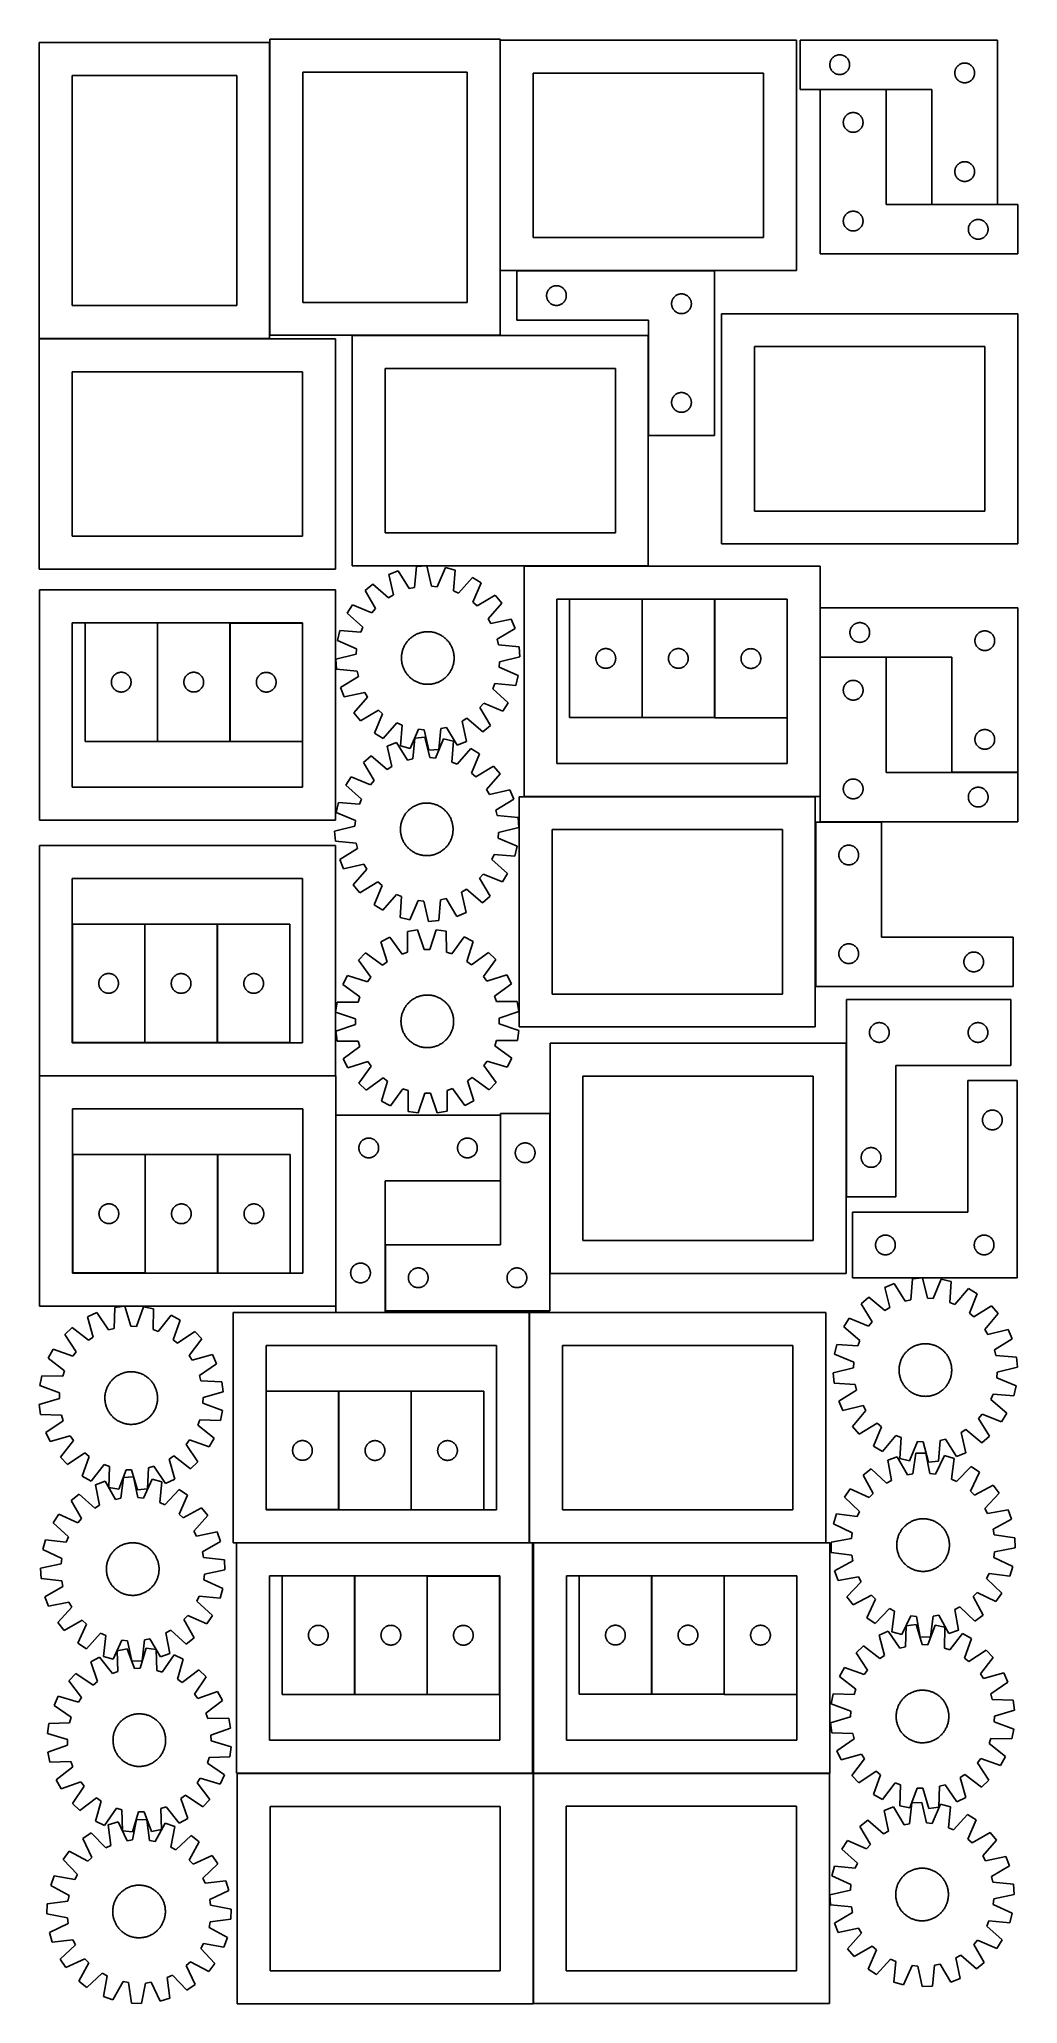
# Model space of a CAD drawing. Header units: millimetres. Extents: x 7 to 1493, y 7 to 2993.
import ezdxf

# ---------------------------------------------------------------- set-up
doc = ezdxf.new("R2010")
doc.units = ezdxf.units.MM
doc.layers.add('CUT', color=7, linetype='CONTINUOUS', true_color=0x000000)

msp = doc.modelspace()

# ---------------------------------------------------------------- linework, layer by layer
at = {"layer": 'CUT'}
for p, q in [((356.538526, 2988.346514), (6.538526, 2988.346514)), ((6.538526, 2988.346514), (6.538526, 2538.346514)), ((356.538526, 2538.346514), (356.538526, 2988.346514)), ((356.93612, 2993.282015), (356.93612, 2543.282015)), ((706.93612, 2993.282015), (356.93612, 2993.282015)), ((706.93612, 2543.282015), (706.93612, 2993.282015)), ((1157.168045, 2991.990768), (707.168045, 2991.990768)), ((707.168045, 2991.990768), (707.168045, 2641.990768)), ((1157.168045, 2641.990768), (1157.168045, 2991.990768)), ((1462.921426, 2992.140204), (1162.921426, 2992.140204)), ((1162.921426, 2992.140204), (1162.921426, 2917.140204)), ((1462.921426, 2742.140204), (1462.921426, 2992.140204)), ((1208.000928, 2956.182519), (1208.100108, 2956.948563)), ((1208.100108, 2956.948563), (1208.238591, 2957.708485)), ((1208.238591, 2957.708485), (1208.416011, 2958.460271)), ((1208.416011, 2958.460271), (1208.631896, 2959.201927)), ((1208.631896, 2959.201927), (1208.885674, 2959.931486)), ((1208.885674, 2959.931486), (1209.176673, 2960.647013)), ((1209.176673, 2960.647013), (1209.50412, 2961.346611)), ((1209.50412, 2961.346611), (1209.867148, 2962.028425)), ((1209.867148, 2962.028425), (1210.264793, 2962.690647)), ((1210.264793, 2962.690647), (1210.696001, 2963.331521)), ((1210.696001, 2963.331521), (1211.159629, 2963.949347)), ((1211.159629, 2963.949347), (1211.654448, 2964.542486)), ((1211.654448, 2964.542486), (1212.179144, 2965.109367)), ((1212.179144, 2965.109367), (1212.732326, 2965.648485)), ((1212.732326, 2965.648485), (1213.312529, 2966.158411)), ((1213.312529, 2966.158411), (1213.918212, 2966.637793)), ((1213.918212, 2966.637793), (1214.547771, 2967.08536)), ((1214.547771, 2967.08536), (1215.199534, 2967.499924)), ((1215.199534, 2967.499924), (1215.871775, 2967.880386)), ((1215.871775, 2967.880386), (1216.562711, 2968.225738)), ((1216.562711, 2968.225738), (1217.270508, 2968.535064)), ((1217.270508, 2968.535064), (1217.993291, 2968.807543)), ((1217.993291, 2968.807543), (1218.729142, 2969.042452)), ((1218.729142, 2969.042452), (1219.47611, 2969.23917)), ((1219.47611, 2969.23917), (1220.232215, 2969.397174)), ((1220.232215, 2969.397174), (1220.995451, 2969.516044)), ((1220.995451, 2969.516044), (1221.763795, 2969.595467)), ((1221.763795, 2969.595467), (1222.535208, 2969.635231)), ((1222.535208, 2969.635231), (1223.307645, 2969.635231)), ((1223.307645, 2969.635231), (1224.079058, 2969.595467)), ((1224.079058, 2969.595467), (1224.847402, 2969.516044)), ((1224.847402, 2969.516044), (1225.610638, 2969.397174)), ((1225.610638, 2969.397174), (1226.366743, 2969.23917)), ((1226.366743, 2969.23917), (1227.113711, 2969.042452)), ((1227.113711, 2969.042452), (1227.849562, 2968.807543)), ((1227.849562, 2968.807543), (1228.572345, 2968.535064)), ((1228.572345, 2968.535064), (1229.280142, 2968.225738)), ((1229.280142, 2968.225738), (1229.971078, 2967.880386)), ((1229.971078, 2967.880386), (1230.643319, 2967.499924)), ((1230.643319, 2967.499924), (1231.295082, 2967.08536)), ((1231.295082, 2967.08536), (1231.924641, 2966.637793)), ((1231.924641, 2966.637793), (1232.530324, 2966.158411)), ((1232.530324, 2966.158411), (1233.110527, 2965.648485)), ((1233.110527, 2965.648485), (1233.663709, 2965.109367)), ((1233.663709, 2965.109367), (1234.188405, 2964.542486)), ((1234.188405, 2964.542486), (1234.683224, 2963.949347)), ((1234.683224, 2963.949347), (1235.146852, 2963.331521)), ((1235.146852, 2963.331521), (1235.57806, 2962.690647)), ((1235.57806, 2962.690647), (1235.975705, 2962.028425)), ((1235.975705, 2962.028425), (1236.338733, 2961.346611)), ((1236.338733, 2961.346611), (1236.66618, 2960.647013)), ((1236.66618, 2960.647013), (1236.957179, 2959.931486)), ((1236.957179, 2959.931486), (1237.210957, 2959.201927)), ((1237.210957, 2959.201927), (1237.426842, 2958.460271)), ((1237.426842, 2958.460271), (1237.604262, 2957.708485)), ((1237.604262, 2957.708485), (1237.742745, 2956.948563)), ((1237.742745, 2956.948563), (1237.841925, 2956.182519)), ((1407.993291, 2956.307543), (1408.729142, 2956.542452)), ((1408.729142, 2956.542452), (1409.47611, 2956.73917)), ((1409.47611, 2956.73917), (1410.232215, 2956.897174)), ((1410.232215, 2956.897174), (1410.995451, 2957.016044)), ((1410.995451, 2957.016044), (1411.763795, 2957.095467)), ((1411.763795, 2957.095467), (1412.535208, 2957.135231)), ((1412.535208, 2957.135231), (1413.307645, 2957.135231)), ((1413.307645, 2957.135231), (1414.079058, 2957.095467)), ((1414.079058, 2957.095467), (1414.847402, 2957.016044)), ((1414.847402, 2957.016044), (1415.610638, 2956.897174)), ((1415.610638, 2956.897174), (1416.366743, 2956.73917)), ((1416.366743, 2956.73917), (1417.113711, 2956.542452)), ((1417.113711, 2956.542452), (1417.849562, 2956.307543)), ((306.538526, 2938.346514), (56.538526, 2938.346514)), ((56.538526, 2938.346514), (56.538526, 2588.346514)), ((306.538526, 2588.346514), (306.538526, 2938.346514)), ((406.93612, 2943.282015), (406.93612, 2593.282015)), ((656.93612, 2943.282015), (406.93612, 2943.282015)), ((656.93612, 2593.282015), (656.93612, 2943.282015)), ((1107.168045, 2941.990768), (757.168045, 2941.990768)), ((757.168045, 2941.990768), (757.168045, 2691.990768)), ((1107.168045, 2691.990768), (1107.168045, 2941.990768)), ((1207.921426, 2954.640204), (1207.941315, 2955.412386)), ((1207.941315, 2953.868023), (1207.921426, 2954.640204)), ((1207.941315, 2955.412386), (1208.000928, 2956.182519)), ((1208.000928, 2953.097889), (1207.941315, 2953.868023)), ((1208.100108, 2952.331846), (1208.000928, 2953.097889)), ((1208.238591, 2951.571923), (1208.100108, 2952.331846)), ((1208.416011, 2950.820138), (1208.238591, 2951.571923)), ((1208.631896, 2950.078482), (1208.416011, 2950.820138)), ((1208.885674, 2949.348923), (1208.631896, 2950.078482)), ((1209.176673, 2948.633396), (1208.885674, 2949.348923)), ((1209.50412, 2947.933797), (1209.176673, 2948.633396)), ((1209.867148, 2947.251983), (1209.50412, 2947.933797)), ((1210.264793, 2946.589761), (1209.867148, 2947.251983)), ((1210.696001, 2945.948888), (1210.264793, 2946.589761)), ((1211.159629, 2945.331062), (1210.696001, 2945.948888)), ((1211.654448, 2944.737923), (1211.159629, 2945.331062)), ((1212.179144, 2944.171042), (1211.654448, 2944.737923)), ((1212.732326, 2943.631924), (1212.179144, 2944.171042)), ((1213.312529, 2943.121998), (1212.732326, 2943.631924)), ((1213.918212, 2942.642616), (1213.312529, 2943.121998)), ((1214.547771, 2942.195049), (1213.918212, 2942.642616)), ((1215.199534, 2941.780485), (1214.547771, 2942.195049)), ((1215.871775, 2941.400022), (1215.199534, 2941.780485)), ((1216.562711, 2941.05467), (1215.871775, 2941.400022)), ((1217.270508, 2940.745345), (1216.562711, 2941.05467)), ((1217.993291, 2940.472866), (1217.270508, 2940.745345)), ((1218.729142, 2940.237956), (1217.993291, 2940.472866)), ((1219.47611, 2940.041239), (1218.729142, 2940.237956)), ((1220.232215, 2939.883235), (1219.47611, 2940.041239)), ((1220.995451, 2939.764364), (1220.232215, 2939.883235)), ((1221.763795, 2939.684941), (1220.995451, 2939.764364)), ((1222.535208, 2939.645177), (1221.763795, 2939.684941)), ((1223.307645, 2939.645177), (1222.535208, 2939.645177)), ((1224.079058, 2939.684941), (1223.307645, 2939.645177)), ((1224.847402, 2939.764364), (1224.079058, 2939.684941)), ((1225.610638, 2939.883235), (1224.847402, 2939.764364)), ((1226.366743, 2940.041239), (1225.610638, 2939.883235)), ((1227.113711, 2940.237956), (1226.366743, 2940.041239)), ((1227.849562, 2940.472866), (1227.113711, 2940.237956)), ((1228.572345, 2940.745345), (1227.849562, 2940.472866)), ((1229.280142, 2941.05467), (1228.572345, 2940.745345)), ((1229.971078, 2941.400022), (1229.280142, 2941.05467)), ((1230.643319, 2941.780485), (1229.971078, 2941.400022)), ((1231.295082, 2942.195049), (1230.643319, 2941.780485)), ((1231.924641, 2942.642616), (1231.295082, 2942.195049)), ((1232.530324, 2943.121998), (1231.924641, 2942.642616)), ((1233.110527, 2943.631924), (1232.530324, 2943.121998)), ((1233.663709, 2944.171042), (1233.110527, 2943.631924)), ((1234.188405, 2944.737923), (1233.663709, 2944.171042)), ((1234.683224, 2945.331062), (1234.188405, 2944.737923)), ((1235.146852, 2945.948888), (1234.683224, 2945.331062)), ((1235.57806, 2946.589761), (1235.146852, 2945.948888)), ((1235.975705, 2947.251983), (1235.57806, 2946.589761)), ((1236.338733, 2947.933797), (1235.975705, 2947.251983)), ((1236.66618, 2948.633396), (1236.338733, 2947.933797)), ((1236.957179, 2949.348923), (1236.66618, 2948.633396)), ((1237.210957, 2950.078482), (1236.957179, 2949.348923)), ((1237.426842, 2950.820138), (1237.210957, 2950.078482)), ((1237.604262, 2951.571923), (1237.426842, 2950.820138)), ((1237.742745, 2952.331846), (1237.604262, 2951.571923)), ((1237.841925, 2953.097889), (1237.742745, 2952.331846)), ((1237.841925, 2956.182519), (1237.901538, 2955.412386)), ((1237.901538, 2953.868023), (1237.841925, 2953.097889)), ((1237.901538, 2955.412386), (1237.921426, 2954.640204)), ((1237.921426, 2954.640204), (1237.901538, 2953.868023)), ((1397.921426, 2942.140204), (1397.941315, 2942.912386)), ((1397.941315, 2941.368023), (1397.921426, 2942.140204)), ((1397.941315, 2942.912386), (1398.000928, 2943.682519)), ((1398.000928, 2940.597889), (1397.941315, 2941.368023)), ((1398.000928, 2943.682519), (1398.100108, 2944.448563)), ((1398.100108, 2939.831846), (1398.000928, 2940.597889)), ((1398.100108, 2944.448563), (1398.238591, 2945.208485)), ((1398.238591, 2939.071923), (1398.100108, 2939.831846)), ((1398.238591, 2945.208485), (1398.416011, 2945.960271)), ((1398.416011, 2938.320138), (1398.238591, 2939.071923)), ((1398.416011, 2945.960271), (1398.631896, 2946.701927)), ((1398.631896, 2937.578482), (1398.416011, 2938.320138)), ((1398.631896, 2946.701927), (1398.885674, 2947.431486)), ((1398.885674, 2936.848923), (1398.631896, 2937.578482)), ((1398.885674, 2947.431486), (1399.176673, 2948.147013)), ((1399.176673, 2936.133396), (1398.885674, 2936.848923)), ((1399.176673, 2948.147013), (1399.50412, 2948.846611)), ((1399.50412, 2935.433797), (1399.176673, 2936.133396)), ((1399.50412, 2948.846611), (1399.867148, 2949.528425)), ((1399.867148, 2934.751983), (1399.50412, 2935.433797)), ((1399.867148, 2949.528425), (1400.264793, 2950.190647)), ((1400.264793, 2934.089761), (1399.867148, 2934.751983)), ((1400.264793, 2950.190647), (1400.696001, 2950.831521)), ((1400.696001, 2933.448888), (1400.264793, 2934.089761)), ((1400.696001, 2950.831521), (1401.159629, 2951.449347)), ((1401.159629, 2932.831062), (1400.696001, 2933.448888)), ((1401.159629, 2951.449347), (1401.654448, 2952.042486)), ((1401.654448, 2932.237923), (1401.159629, 2932.831062)), ((1401.654448, 2952.042486), (1402.179144, 2952.609367)), ((1402.179144, 2931.671042), (1401.654448, 2932.237923)), ((1402.179144, 2952.609367), (1402.732326, 2953.148485)), ((1402.732326, 2931.131924), (1402.179144, 2931.671042)), ((1402.732326, 2953.148485), (1403.312529, 2953.658411)), ((1403.312529, 2930.621998), (1402.732326, 2931.131924)), ((1403.312529, 2953.658411), (1403.918212, 2954.137793)), ((1403.918212, 2930.142616), (1403.312529, 2930.621998)), ((1403.918212, 2954.137793), (1404.547771, 2954.58536)), ((1404.547771, 2929.695049), (1403.918212, 2930.142616)), ((1404.547771, 2954.58536), (1405.199534, 2954.999924)), ((1405.199534, 2929.280485), (1404.547771, 2929.695049)), ((1405.199534, 2954.999924), (1405.871775, 2955.380386)), ((1405.871775, 2928.900022), (1405.199534, 2929.280485)), ((1405.871775, 2955.380386), (1406.562711, 2955.725738)), ((1406.562711, 2928.55467), (1405.871775, 2928.900022)), ((1406.562711, 2955.725738), (1407.270508, 2956.035064)), ((1407.270508, 2928.245345), (1406.562711, 2928.55467)), ((1407.270508, 2956.035064), (1407.993291, 2956.307543)), ((1407.993291, 2927.972866), (1407.270508, 2928.245345)), ((1408.729142, 2927.737956), (1407.993291, 2927.972866)), ((1409.47611, 2927.541239), (1408.729142, 2927.737956)), ((1410.232215, 2927.383235), (1409.47611, 2927.541239)), ((1410.995451, 2927.264364), (1410.232215, 2927.383235)), ((1411.763795, 2927.184941), (1410.995451, 2927.264364)), ((1412.535208, 2927.145177), (1411.763795, 2927.184941)), ((1413.307645, 2927.145177), (1412.535208, 2927.145177)), ((1414.079058, 2927.184941), (1413.307645, 2927.145177)), ((1414.847402, 2927.264364), (1414.079058, 2927.184941)), ((1415.610638, 2927.383235), (1414.847402, 2927.264364)), ((1416.366743, 2927.541239), (1415.610638, 2927.383235)), ((1417.113711, 2927.737956), (1416.366743, 2927.541239)), ((1417.849562, 2927.972866), (1417.113711, 2927.737956)), ((1417.849562, 2956.307543), (1418.572345, 2956.035064)), ((1418.572345, 2928.245345), (1417.849562, 2927.972866)), ((1418.572345, 2956.035064), (1419.280142, 2955.725738)), ((1419.280142, 2928.55467), (1418.572345, 2928.245345)), ((1419.280142, 2955.725738), (1419.971078, 2955.380386)), ((1419.971078, 2928.900022), (1419.280142, 2928.55467)), ((1419.971078, 2955.380386), (1420.643319, 2954.999924)), ((1420.643319, 2929.280485), (1419.971078, 2928.900022)), ((1420.643319, 2954.999924), (1421.295082, 2954.58536)), ((1421.295082, 2929.695049), (1420.643319, 2929.280485)), ((1421.295082, 2954.58536), (1421.924641, 2954.137793)), ((1421.924641, 2930.142616), (1421.295082, 2929.695049)), ((1421.924641, 2954.137793), (1422.530324, 2953.658411)), ((1422.530324, 2930.621998), (1421.924641, 2930.142616)), ((1422.530324, 2953.658411), (1423.110527, 2953.148485)), ((1423.110527, 2931.131924), (1422.530324, 2930.621998)), ((1423.110527, 2953.148485), (1423.663709, 2952.609367)), ((1423.663709, 2931.671042), (1423.110527, 2931.131924)), ((1423.663709, 2952.609367), (1424.188405, 2952.042486)), ((1424.188405, 2932.237923), (1423.663709, 2931.671042)), ((1424.188405, 2952.042486), (1424.683224, 2951.449347)), ((1424.683224, 2932.831062), (1424.188405, 2932.237923)), ((1424.683224, 2951.449347), (1425.146852, 2950.831521)), ((1425.146852, 2933.448888), (1424.683224, 2932.831062)), ((1425.146852, 2950.831521), (1425.57806, 2950.190647)), ((1425.57806, 2934.089761), (1425.146852, 2933.448888)), ((1425.57806, 2950.190647), (1425.975705, 2949.528425)), ((1425.975705, 2934.751983), (1425.57806, 2934.089761)), ((1425.975705, 2949.528425), (1426.338733, 2948.846611)), ((1426.338733, 2935.433797), (1425.975705, 2934.751983)), ((1426.338733, 2948.846611), (1426.66618, 2948.147013)), ((1426.66618, 2936.133396), (1426.338733, 2935.433797)), ((1426.66618, 2948.147013), (1426.957179, 2947.431486)), ((1426.957179, 2936.848923), (1426.66618, 2936.133396)), ((1426.957179, 2947.431486), (1427.210957, 2946.701927)), ((1427.210957, 2937.578482), (1426.957179, 2936.848923)), ((1427.210957, 2946.701927), (1427.426842, 2945.960271)), ((1427.426842, 2938.320138), (1427.210957, 2937.578482)), ((1427.426842, 2945.960271), (1427.604262, 2945.208485)), ((1427.604262, 2939.071923), (1427.426842, 2938.320138)), ((1427.604262, 2945.208485), (1427.742745, 2944.448563)), ((1427.742745, 2939.831846), (1427.604262, 2939.071923)), ((1427.742745, 2944.448563), (1427.841925, 2943.682519)), ((1427.841925, 2940.597889), (1427.742745, 2939.831846)), ((1427.841925, 2943.682519), (1427.901538, 2942.912386)), ((1427.901538, 2941.368023), (1427.841925, 2940.597889)), ((1427.901538, 2942.912386), (1427.921426, 2942.140204)), ((1427.921426, 2942.140204), (1427.901538, 2941.368023)), ((1162.921426, 2917.140204), (1362.921426, 2917.140204)), ((1293.438186, 2916.923157), (1193.438186, 2916.923157)), ((1193.438186, 2916.923157), (1193.438186, 2666.923157)), ((1293.438186, 2741.923157), (1293.438186, 2916.923157)), ((1362.921426, 2917.140204), (1362.921426, 2742.140204)), ((1228.438186, 2866.923157), (1228.458074, 2867.695339)), ((1228.458074, 2866.150976), (1228.438186, 2866.923157)), ((1228.458074, 2867.695339), (1228.517688, 2868.465472)), ((1228.517688, 2868.465472), (1228.616867, 2869.231516)), ((1228.616867, 2869.231516), (1228.75535, 2869.991438)), ((1228.75535, 2869.991438), (1228.93277, 2870.743224)), ((1228.93277, 2870.743224), (1229.148655, 2871.48488)), ((1229.148655, 2871.48488), (1229.402433, 2872.214439)), ((1229.402433, 2872.214439), (1229.693432, 2872.929966)), ((1229.693432, 2872.929966), (1230.02088, 2873.629564)), ((1230.02088, 2873.629564), (1230.383907, 2874.311378)), ((1230.383907, 2874.311378), (1230.781552, 2874.9736)), ((1230.781552, 2874.9736), (1231.212761, 2875.614474)), ((1231.212761, 2875.614474), (1231.676389, 2876.2323)), ((1231.676389, 2876.2323), (1232.171207, 2876.825439)), ((1232.171207, 2876.825439), (1232.695903, 2877.39232)), ((1232.695903, 2877.39232), (1233.249086, 2877.931438)), ((1233.249086, 2877.931438), (1233.829288, 2878.441364)), ((1233.829288, 2878.441364), (1234.434972, 2878.920746)), ((1234.434972, 2878.920746), (1235.06453, 2879.368313)), ((1235.06453, 2879.368313), (1235.716294, 2879.782877)), ((1235.716294, 2879.782877), (1236.388535, 2880.163339)), ((1236.388535, 2880.163339), (1237.07947, 2880.508691)), ((1237.07947, 2880.508691), (1237.787267, 2880.818017)), ((1237.787267, 2880.818017), (1238.51005, 2881.090496)), ((1238.51005, 2881.090496), (1239.245901, 2881.325406)), ((1239.245901, 2881.325406), (1239.99287, 2881.522123)), ((1239.99287, 2881.522123), (1240.748974, 2881.680127)), ((1240.748974, 2881.680127), (1241.51221, 2881.798998)), ((1241.51221, 2881.798998), (1242.280554, 2881.87842)), ((1242.280554, 2881.87842), (1243.051967, 2881.918184)), ((1243.051967, 2881.918184), (1243.824404, 2881.918184)), ((1243.824404, 2881.918184), (1244.595818, 2881.87842)), ((1244.595818, 2881.87842), (1245.364161, 2881.798998)), ((1245.364161, 2881.798998), (1246.127397, 2881.680127)), ((1246.127397, 2881.680127), (1246.883502, 2881.522123)), ((1246.883502, 2881.522123), (1247.63047, 2881.325406)), ((1247.63047, 2881.325406), (1248.366321, 2881.090496)), ((1248.366321, 2881.090496), (1249.089104, 2880.818017)), ((1249.089104, 2880.818017), (1249.796902, 2880.508691)), ((1249.796902, 2880.508691), (1250.487837, 2880.163339)), ((1250.487837, 2880.163339), (1251.160078, 2879.782877)), ((1251.160078, 2879.782877), (1251.811842, 2879.368313)), ((1251.811842, 2879.368313), (1252.4414, 2878.920746)), ((1252.4414, 2878.920746), (1253.047083, 2878.441364)), ((1253.047083, 2878.441364), (1253.627286, 2877.931438)), ((1253.627286, 2877.931438), (1254.180469, 2877.39232)), ((1254.180469, 2877.39232), (1254.705165, 2876.825439)), ((1254.705165, 2876.825439), (1255.199983, 2876.2323)), ((1255.199983, 2876.2323), (1255.663611, 2875.614474)), ((1255.663611, 2875.614474), (1256.094819, 2874.9736)), ((1256.094819, 2874.9736), (1256.492464, 2874.311378)), ((1256.492464, 2874.311378), (1256.855492, 2873.629564)), ((1256.855492, 2873.629564), (1257.182939, 2872.929966)), ((1257.182939, 2872.929966), (1257.473938, 2872.214439)), ((1257.473938, 2872.214439), (1257.727716, 2871.48488)), ((1257.727716, 2871.48488), (1257.943602, 2870.743224)), ((1257.943602, 2870.743224), (1258.121021, 2869.991438)), ((1258.121021, 2869.991438), (1258.259504, 2869.231516)), ((1258.259504, 2869.231516), (1258.358684, 2868.465472)), ((1258.358684, 2868.465472), (1258.418297, 2867.695339)), ((1258.418297, 2867.695339), (1258.438186, 2866.923157)), ((1258.438186, 2866.923157), (1258.418297, 2866.150976)), ((1228.517688, 2865.380843), (1228.458074, 2866.150976)), ((1228.616867, 2864.614799), (1228.517688, 2865.380843)), ((1228.75535, 2863.854876), (1228.616867, 2864.614799)), ((1228.93277, 2863.103091), (1228.75535, 2863.854876)), ((1229.148655, 2862.361435), (1228.93277, 2863.103091)), ((1229.402433, 2861.631876), (1229.148655, 2862.361435)), ((1229.693432, 2860.916349), (1229.402433, 2861.631876)), ((1230.02088, 2860.216751), (1229.693432, 2860.916349)), ((1230.383907, 2859.534936), (1230.02088, 2860.216751)), ((1230.781552, 2858.872715), (1230.383907, 2859.534936)), ((1231.212761, 2858.231841), (1230.781552, 2858.872715)), ((1231.676389, 2857.614015), (1231.212761, 2858.231841)), ((1232.171207, 2857.020876), (1231.676389, 2857.614015)), ((1232.695903, 2856.453995), (1232.171207, 2857.020876)), ((1233.249086, 2855.914877), (1232.695903, 2856.453995)), ((1233.829288, 2855.404951), (1233.249086, 2855.914877)), ((1234.434972, 2854.925569), (1233.829288, 2855.404951)), ((1235.06453, 2854.478002), (1234.434972, 2854.925569)), ((1235.716294, 2854.063438), (1235.06453, 2854.478002)), ((1236.388535, 2853.682975), (1235.716294, 2854.063438)), ((1237.07947, 2853.337624), (1236.388535, 2853.682975)), ((1237.787267, 2853.028298), (1237.07947, 2853.337624)), ((1238.51005, 2852.755819), (1237.787267, 2853.028298)), ((1239.245901, 2852.520909), (1238.51005, 2852.755819)), ((1239.99287, 2852.324192), (1239.245901, 2852.520909)), ((1240.748974, 2852.166188), (1239.99287, 2852.324192)), ((1241.51221, 2852.047317), (1240.748974, 2852.166188)), ((1242.280554, 2851.967895), (1241.51221, 2852.047317)), ((1243.051967, 2851.92813), (1242.280554, 2851.967895)), ((1243.824404, 2851.92813), (1243.051967, 2851.92813)), ((1244.595818, 2851.967895), (1243.824404, 2851.92813)), ((1245.364161, 2852.047317), (1244.595818, 2851.967895)), ((1246.127397, 2852.166188), (1245.364161, 2852.047317)), ((1246.883502, 2852.324192), (1246.127397, 2852.166188)), ((1247.63047, 2852.520909), (1246.883502, 2852.324192)), ((1248.366321, 2852.755819), (1247.63047, 2852.520909)), ((1249.089104, 2853.028298), (1248.366321, 2852.755819)), ((1249.796902, 2853.337624), (1249.089104, 2853.028298)), ((1250.487837, 2853.682975), (1249.796902, 2853.337624)), ((1251.160078, 2854.063438), (1250.487837, 2853.682975)), ((1251.811842, 2854.478002), (1251.160078, 2854.063438)), ((1252.4414, 2854.925569), (1251.811842, 2854.478002)), ((1253.047083, 2855.404951), (1252.4414, 2854.925569)), ((1253.627286, 2855.914877), (1253.047083, 2855.404951)), ((1254.180469, 2856.453995), (1253.627286, 2855.914877)), ((1254.705165, 2857.020876), (1254.180469, 2856.453995)), ((1255.199983, 2857.614015), (1254.705165, 2857.020876)), ((1255.663611, 2858.231841), (1255.199983, 2857.614015)), ((1256.094819, 2858.872715), (1255.663611, 2858.231841)), ((1256.492464, 2859.534936), (1256.094819, 2858.872715)), ((1256.855492, 2860.216751), (1256.492464, 2859.534936)), ((1257.182939, 2860.916349), (1256.855492, 2860.216751)), ((1257.473938, 2861.631876), (1257.182939, 2860.916349)), ((1257.727716, 2862.361435), (1257.473938, 2861.631876)), ((1257.943602, 2863.103091), (1257.727716, 2862.361435)), ((1258.121021, 2863.854876), (1257.943602, 2863.103091)), ((1258.259504, 2864.614799), (1258.121021, 2863.854876)), ((1258.358684, 2865.380843), (1258.259504, 2864.614799)), ((1258.418297, 2866.150976), (1258.358684, 2865.380843)), ((1397.921426, 2792.140204), (1397.941315, 2792.912386)), ((1397.941315, 2791.368023), (1397.921426, 2792.140204)), ((1397.941315, 2792.912386), (1398.000928, 2793.682519)), ((1398.000928, 2790.597889), (1397.941315, 2791.368023)), ((1398.000928, 2793.682519), (1398.100108, 2794.448563)), ((1398.100108, 2789.831846), (1398.000928, 2790.597889)), ((1398.100108, 2794.448563), (1398.238591, 2795.208485)), ((1398.238591, 2789.071923), (1398.100108, 2789.831846)), ((1398.238591, 2795.208485), (1398.416011, 2795.960271)), ((1398.416011, 2788.320138), (1398.238591, 2789.071923)), ((1398.416011, 2795.960271), (1398.631896, 2796.701927)), ((1398.631896, 2787.578482), (1398.416011, 2788.320138)), ((1398.631896, 2796.701927), (1398.885674, 2797.431486)), ((1398.885674, 2786.848923), (1398.631896, 2787.578482)), ((1398.885674, 2797.431486), (1399.176673, 2798.147013)), ((1399.176673, 2786.133396), (1398.885674, 2786.848923)), ((1399.176673, 2798.147013), (1399.50412, 2798.846611)), ((1399.50412, 2785.433797), (1399.176673, 2786.133396)), ((1399.50412, 2798.846611), (1399.867148, 2799.528425)), ((1399.867148, 2784.751983), (1399.50412, 2785.433797)), ((1399.867148, 2799.528425), (1400.264793, 2800.190647)), ((1400.264793, 2784.089761), (1399.867148, 2784.751983)), ((1400.264793, 2800.190647), (1400.696001, 2800.831521)), ((1400.696001, 2783.448888), (1400.264793, 2784.089761)), ((1400.696001, 2800.831521), (1401.159629, 2801.449347)), ((1401.159629, 2782.831062), (1400.696001, 2783.448888)), ((1401.159629, 2801.449347), (1401.654448, 2802.042486)), ((1401.654448, 2782.237923), (1401.159629, 2782.831062)), ((1401.654448, 2802.042486), (1402.179144, 2802.609367)), ((1402.179144, 2781.671042), (1401.654448, 2782.237923)), ((1402.179144, 2802.609367), (1402.732326, 2803.148485)), ((1402.732326, 2781.131924), (1402.179144, 2781.671042)), ((1402.732326, 2803.148485), (1403.312529, 2803.658411)), ((1403.312529, 2780.621998), (1402.732326, 2781.131924)), ((1403.312529, 2803.658411), (1403.918212, 2804.137793)), ((1403.918212, 2780.142616), (1403.312529, 2780.621998)), ((1403.918212, 2804.137793), (1404.547771, 2804.58536)), ((1404.547771, 2779.695049), (1403.918212, 2780.142616)), ((1404.547771, 2804.58536), (1405.199534, 2804.999924)), ((1405.199534, 2779.280485), (1404.547771, 2779.695049)), ((1405.199534, 2804.999924), (1405.871775, 2805.380386)), ((1405.871775, 2778.900022), (1405.199534, 2779.280485)), ((1405.871775, 2805.380386), (1406.562711, 2805.725738)), ((1406.562711, 2778.55467), (1405.871775, 2778.900022)), ((1406.562711, 2805.725738), (1407.270508, 2806.035064)), ((1407.270508, 2778.245345), (1406.562711, 2778.55467)), ((1407.270508, 2806.035064), (1407.993291, 2806.307543)), ((1407.993291, 2777.972866), (1407.270508, 2778.245345)), ((1407.993291, 2806.307543), (1408.729142, 2806.542452)), ((1408.729142, 2777.737956), (1407.993291, 2777.972866)), ((1408.729142, 2806.542452), (1409.47611, 2806.73917)), ((1409.47611, 2777.541239), (1408.729142, 2777.737956)), ((1409.47611, 2806.73917), (1410.232215, 2806.897174)), ((1410.232215, 2777.383235), (1409.47611, 2777.541239)), ((1410.232215, 2806.897174), (1410.995451, 2807.016044)), ((1410.995451, 2777.264364), (1410.232215, 2777.383235)), ((1410.995451, 2807.016044), (1411.763795, 2807.095467)), ((1411.763795, 2807.095467), (1412.535208, 2807.135231)), ((1412.535208, 2807.135231), (1413.307645, 2807.135231)), ((1413.307645, 2807.135231), (1414.079058, 2807.095467)), ((1414.079058, 2807.095467), (1414.847402, 2807.016044)), ((1414.847402, 2807.016044), (1415.610638, 2806.897174)), ((1415.610638, 2777.383235), (1414.847402, 2777.264364)), ((1415.610638, 2806.897174), (1416.366743, 2806.73917)), ((1416.366743, 2777.541239), (1415.610638, 2777.383235)), ((1416.366743, 2806.73917), (1417.113711, 2806.542452)), ((1417.113711, 2777.737956), (1416.366743, 2777.541239)), ((1417.113711, 2806.542452), (1417.849562, 2806.307543)), ((1417.849562, 2777.972866), (1417.113711, 2777.737956)), ((1417.849562, 2806.307543), (1418.572345, 2806.035064)), ((1418.572345, 2778.245345), (1417.849562, 2777.972866)), ((1418.572345, 2806.035064), (1419.280142, 2805.725738)), ((1419.280142, 2778.55467), (1418.572345, 2778.245345)), ((1419.280142, 2805.725738), (1419.971078, 2805.380386)), ((1419.971078, 2778.900022), (1419.280142, 2778.55467)), ((1419.971078, 2805.380386), (1420.643319, 2804.999924)), ((1420.643319, 2779.280485), (1419.971078, 2778.900022)), ((1420.643319, 2804.999924), (1421.295082, 2804.58536)), ((1421.295082, 2779.695049), (1420.643319, 2779.280485)), ((1421.295082, 2804.58536), (1421.924641, 2804.137793)), ((1421.924641, 2780.142616), (1421.295082, 2779.695049)), ((1421.924641, 2804.137793), (1422.530324, 2803.658411)), ((1422.530324, 2780.621998), (1421.924641, 2780.142616)), ((1422.530324, 2803.658411), (1423.110527, 2803.148485)), ((1423.110527, 2781.131924), (1422.530324, 2780.621998)), ((1423.110527, 2803.148485), (1423.663709, 2802.609367)), ((1423.663709, 2781.671042), (1423.110527, 2781.131924)), ((1423.663709, 2802.609367), (1424.188405, 2802.042486)), ((1424.188405, 2782.237923), (1423.663709, 2781.671042)), ((1424.188405, 2802.042486), (1424.683224, 2801.449347)), ((1424.683224, 2782.831062), (1424.188405, 2782.237923)), ((1424.683224, 2801.449347), (1425.146852, 2800.831521)), ((1425.146852, 2783.448888), (1424.683224, 2782.831062)), ((1425.146852, 2800.831521), (1425.57806, 2800.190647)), ((1425.57806, 2784.089761), (1425.146852, 2783.448888)), ((1425.57806, 2800.190647), (1425.975705, 2799.528425)), ((1425.975705, 2784.751983), (1425.57806, 2784.089761)), ((1425.975705, 2799.528425), (1426.338733, 2798.846611)), ((1426.338733, 2785.433797), (1425.975705, 2784.751983)), ((1426.338733, 2798.846611), (1426.66618, 2798.147013)), ((1426.66618, 2786.133396), (1426.338733, 2785.433797)), ((1426.66618, 2798.147013), (1426.957179, 2797.431486)), ((1426.957179, 2786.848923), (1426.66618, 2786.133396)), ((1426.957179, 2797.431486), (1427.210957, 2796.701927)), ((1427.210957, 2787.578482), (1426.957179, 2786.848923)), ((1427.210957, 2796.701927), (1427.426842, 2795.960271)), ((1427.426842, 2788.320138), (1427.210957, 2787.578482)), ((1427.426842, 2795.960271), (1427.604262, 2795.208485)), ((1427.604262, 2789.071923), (1427.426842, 2788.320138)), ((1427.604262, 2795.208485), (1427.742745, 2794.448563)), ((1427.742745, 2789.831846), (1427.604262, 2789.071923)), ((1427.742745, 2794.448563), (1427.841925, 2793.682519)), ((1427.841925, 2790.597889), (1427.742745, 2789.831846)), ((1427.841925, 2793.682519), (1427.901538, 2792.912386)), ((1427.901538, 2791.368023), (1427.841925, 2790.597889)), ((1427.901538, 2792.912386), (1427.921426, 2792.140204)), ((1427.921426, 2792.140204), (1427.901538, 2791.368023)), ((1411.763795, 2777.184941), (1410.995451, 2777.264364)), ((1412.535208, 2777.145177), (1411.763795, 2777.184941)), ((1413.307645, 2777.145177), (1412.535208, 2777.145177)), ((1414.079058, 2777.184941), (1413.307645, 2777.145177)), ((1414.847402, 2777.264364), (1414.079058, 2777.184941)), ((1228.438186, 2716.923157), (1228.458074, 2717.695339)), ((1228.458074, 2717.695339), (1228.517688, 2718.465472)), ((1228.517688, 2718.465472), (1228.616867, 2719.231516)), ((1228.616867, 2719.231516), (1228.75535, 2719.991438)), ((1228.75535, 2719.991438), (1228.93277, 2720.743224)), ((1228.93277, 2720.743224), (1229.148655, 2721.48488)), ((1229.148655, 2721.48488), (1229.402433, 2722.214439)), ((1229.402433, 2722.214439), (1229.693432, 2722.929966)), ((1229.693432, 2722.929966), (1230.02088, 2723.629564)), ((1230.02088, 2723.629564), (1230.383907, 2724.311378)), ((1230.383907, 2724.311378), (1230.781552, 2724.9736)), ((1230.781552, 2724.9736), (1231.212761, 2725.614474)), ((1231.212761, 2725.614474), (1231.676389, 2726.2323)), ((1231.676389, 2726.2323), (1232.171207, 2726.825439)), ((1232.171207, 2726.825439), (1232.695903, 2727.39232)), ((1232.695903, 2727.39232), (1233.249086, 2727.931438)), ((1233.249086, 2727.931438), (1233.829288, 2728.441364)), ((1233.829288, 2728.441364), (1234.434972, 2728.920746)), ((1234.434972, 2728.920746), (1235.06453, 2729.368313)), ((1235.06453, 2729.368313), (1235.716294, 2729.782877)), ((1235.716294, 2729.782877), (1236.388535, 2730.163339)), ((1236.388535, 2730.163339), (1237.07947, 2730.508691)), ((1237.07947, 2730.508691), (1237.787267, 2730.818017)), ((1237.787267, 2730.818017), (1238.51005, 2731.090496)), ((1238.51005, 2731.090496), (1239.245901, 2731.325406)), ((1239.245901, 2731.325406), (1239.99287, 2731.522123)), ((1239.99287, 2731.522123), (1240.748974, 2731.680127)), ((1240.748974, 2731.680127), (1241.51221, 2731.798998)), ((1241.51221, 2731.798998), (1242.280554, 2731.87842)), ((1242.280554, 2731.87842), (1243.051967, 2731.918184)), ((1243.051967, 2731.918184), (1243.824404, 2731.918184)), ((1243.824404, 2731.918184), (1244.595818, 2731.87842)), ((1244.595818, 2731.87842), (1245.364161, 2731.798998)), ((1245.364161, 2731.798998), (1246.127397, 2731.680127)), ((1246.127397, 2731.680127), (1246.883502, 2731.522123)), ((1246.883502, 2731.522123), (1247.63047, 2731.325406)), ((1247.63047, 2731.325406), (1248.366321, 2731.090496)), ((1248.366321, 2731.090496), (1249.089104, 2730.818017)), ((1249.089104, 2730.818017), (1249.796902, 2730.508691)), ((1249.796902, 2730.508691), (1250.487837, 2730.163339)), ((1250.487837, 2730.163339), (1251.160078, 2729.782877)), ((1251.160078, 2729.782877), (1251.811842, 2729.368313)), ((1251.811842, 2729.368313), (1252.4414, 2728.920746)), ((1252.4414, 2728.920746), (1253.047083, 2728.441364)), ((1253.047083, 2728.441364), (1253.627286, 2727.931438)), ((1253.627286, 2727.931438), (1254.180469, 2727.39232)), ((1254.180469, 2727.39232), (1254.705165, 2726.825439)), ((1254.705165, 2726.825439), (1255.199983, 2726.2323)), ((1255.199983, 2726.2323), (1255.663611, 2725.614474)), ((1255.663611, 2725.614474), (1256.094819, 2724.9736)), ((1256.094819, 2724.9736), (1256.492464, 2724.311378)), ((1256.492464, 2724.311378), (1256.855492, 2723.629564)), ((1256.855492, 2723.629564), (1257.182939, 2722.929966)), ((1257.182939, 2722.929966), (1257.473938, 2722.214439)), ((1257.473938, 2722.214439), (1257.727716, 2721.48488)), ((1257.727716, 2721.48488), (1257.943602, 2720.743224)), ((1257.943602, 2720.743224), (1258.121021, 2719.991438)), ((1258.121021, 2719.991438), (1258.259504, 2719.231516)), ((1258.259504, 2719.231516), (1258.358684, 2718.465472)), ((1258.358684, 2718.465472), (1258.418297, 2717.695339)), ((1258.418297, 2717.695339), (1258.438186, 2716.923157)), ((1493.438186, 2741.923157), (1293.438186, 2741.923157)), ((1362.921426, 2742.140204), (1462.921426, 2742.140204)), ((1425.716294, 2717.282877), (1426.388535, 2717.663339)), ((1426.388535, 2717.663339), (1427.07947, 2718.008691)), ((1427.07947, 2718.008691), (1427.787267, 2718.318017)), ((1427.787267, 2718.318017), (1428.51005, 2718.590496)), ((1428.51005, 2718.590496), (1429.245901, 2718.825406)), ((1429.245901, 2718.825406), (1429.99287, 2719.022123)), ((1429.99287, 2719.022123), (1430.748974, 2719.180127)), ((1430.748974, 2719.180127), (1431.51221, 2719.298998)), ((1431.51221, 2719.298998), (1432.280554, 2719.37842)), ((1432.280554, 2719.37842), (1433.051967, 2719.418184)), ((1433.051967, 2719.418184), (1433.824404, 2719.418184)), ((1433.824404, 2719.418184), (1434.595818, 2719.37842)), ((1434.595818, 2719.37842), (1435.364161, 2719.298998)), ((1435.364161, 2719.298998), (1436.127397, 2719.180127)), ((1436.127397, 2719.180127), (1436.883502, 2719.022123)), ((1436.883502, 2719.022123), (1437.63047, 2718.825406)), ((1437.63047, 2718.825406), (1438.366321, 2718.590496)), ((1438.366321, 2718.590496), (1439.089104, 2718.318017)), ((1439.089104, 2718.318017), (1439.796902, 2718.008691)), ((1439.796902, 2718.008691), (1440.487837, 2717.663339)), ((1440.487837, 2717.663339), (1441.160078, 2717.282877)), ((1493.438186, 2666.923157), (1493.438186, 2741.923157)), ((757.168045, 2691.990768), (1107.168045, 2691.990768)), ((1228.458074, 2716.150976), (1228.438186, 2716.923157)), ((1228.517688, 2715.380843), (1228.458074, 2716.150976)), ((1228.616867, 2714.614799), (1228.517688, 2715.380843)), ((1228.75535, 2713.854876), (1228.616867, 2714.614799)), ((1228.93277, 2713.103091), (1228.75535, 2713.854876)), ((1229.148655, 2712.361435), (1228.93277, 2713.103091)), ((1229.402433, 2711.631876), (1229.148655, 2712.361435)), ((1229.693432, 2710.916349), (1229.402433, 2711.631876)), ((1230.02088, 2710.216751), (1229.693432, 2710.916349)), ((1230.383907, 2709.534936), (1230.02088, 2710.216751)), ((1230.781552, 2708.872715), (1230.383907, 2709.534936)), ((1231.212761, 2708.231841), (1230.781552, 2708.872715)), ((1231.676389, 2707.614015), (1231.212761, 2708.231841)), ((1232.171207, 2707.020876), (1231.676389, 2707.614015)), ((1232.695903, 2706.453995), (1232.171207, 2707.020876)), ((1233.249086, 2705.914877), (1232.695903, 2706.453995)), ((1233.829288, 2705.404951), (1233.249086, 2705.914877)), ((1234.434972, 2704.925569), (1233.829288, 2705.404951)), ((1235.06453, 2704.478002), (1234.434972, 2704.925569)), ((1235.716294, 2704.063438), (1235.06453, 2704.478002)), ((1236.388535, 2703.682975), (1235.716294, 2704.063438)), ((1237.07947, 2703.337624), (1236.388535, 2703.682975)), ((1237.787267, 2703.028298), (1237.07947, 2703.337624)), ((1238.51005, 2702.755819), (1237.787267, 2703.028298)), ((1239.245901, 2702.520909), (1238.51005, 2702.755819)), ((1239.99287, 2702.324192), (1239.245901, 2702.520909)), ((1240.748974, 2702.166188), (1239.99287, 2702.324192)), ((1241.51221, 2702.047317), (1240.748974, 2702.166188)), ((1242.280554, 2701.967895), (1241.51221, 2702.047317)), ((1243.051967, 2701.92813), (1242.280554, 2701.967895)), ((1243.824404, 2701.92813), (1243.051967, 2701.92813)), ((1244.595818, 2701.967895), (1243.824404, 2701.92813)), ((1245.364161, 2702.047317), (1244.595818, 2701.967895)), ((1246.127397, 2702.166188), (1245.364161, 2702.047317)), ((1246.883502, 2702.324192), (1246.127397, 2702.166188)), ((1247.63047, 2702.520909), (1246.883502, 2702.324192)), ((1248.366321, 2702.755819), (1247.63047, 2702.520909)), ((1249.089104, 2703.028298), (1248.366321, 2702.755819)), ((1249.796902, 2703.337624), (1249.089104, 2703.028298)), ((1250.487837, 2703.682975), (1249.796902, 2703.337624)), ((1251.160078, 2704.063438), (1250.487837, 2703.682975)), ((1251.811842, 2704.478002), (1251.160078, 2704.063438)), ((1252.4414, 2704.925569), (1251.811842, 2704.478002)), ((1253.047083, 2705.404951), (1252.4414, 2704.925569)), ((1253.627286, 2705.914877), (1253.047083, 2705.404951)), ((1254.180469, 2706.453995), (1253.627286, 2705.914877)), ((1254.705165, 2707.020876), (1254.180469, 2706.453995)), ((1255.199983, 2707.614015), (1254.705165, 2707.020876)), ((1255.663611, 2708.231841), (1255.199983, 2707.614015)), ((1256.094819, 2708.872715), (1255.663611, 2708.231841)), ((1256.492464, 2709.534936), (1256.094819, 2708.872715)), ((1256.855492, 2710.216751), (1256.492464, 2709.534936)), ((1257.182939, 2710.916349), (1256.855492, 2710.216751)), ((1257.473938, 2711.631876), (1257.182939, 2710.916349)), ((1257.727716, 2712.361435), (1257.473938, 2711.631876)), ((1257.943602, 2713.103091), (1257.727716, 2712.361435)), ((1258.121021, 2713.854876), (1257.943602, 2713.103091)), ((1258.259504, 2714.614799), (1258.121021, 2713.854876)), ((1258.358684, 2715.380843), (1258.259504, 2714.614799)), ((1258.418297, 2716.150976), (1258.358684, 2715.380843)), ((1258.438186, 2716.923157), (1258.418297, 2716.150976)), ((1418.438186, 2704.423157), (1418.458074, 2705.195339)), ((1418.458074, 2703.650976), (1418.438186, 2704.423157)), ((1418.458074, 2705.195339), (1418.517688, 2705.965472)), ((1418.517688, 2702.880843), (1418.458074, 2703.650976)), ((1418.517688, 2705.965472), (1418.616867, 2706.731516)), ((1418.616867, 2702.114799), (1418.517688, 2702.880843)), ((1418.616867, 2706.731516), (1418.75535, 2707.491438)), ((1418.75535, 2701.354876), (1418.616867, 2702.114799)), ((1418.75535, 2707.491438), (1418.93277, 2708.243224)), ((1418.93277, 2700.603091), (1418.75535, 2701.354876)), ((1418.93277, 2708.243224), (1419.148655, 2708.98488)), ((1419.148655, 2699.861435), (1418.93277, 2700.603091)), ((1419.148655, 2708.98488), (1419.402433, 2709.714439)), ((1419.402433, 2699.131876), (1419.148655, 2699.861435)), ((1419.402433, 2709.714439), (1419.693432, 2710.429966)), ((1419.693432, 2698.416349), (1419.402433, 2699.131876)), ((1419.693432, 2710.429966), (1420.02088, 2711.129564)), ((1420.02088, 2697.716751), (1419.693432, 2698.416349)), ((1420.02088, 2711.129564), (1420.383907, 2711.811378)), ((1420.383907, 2697.034936), (1420.02088, 2697.716751)), ((1420.383907, 2711.811378), (1420.781552, 2712.4736)), ((1420.781552, 2696.372715), (1420.383907, 2697.034936)), ((1420.781552, 2712.4736), (1421.212761, 2713.114474)), ((1421.212761, 2695.731841), (1420.781552, 2696.372715)), ((1421.212761, 2713.114474), (1421.676389, 2713.7323)), ((1421.676389, 2695.114015), (1421.212761, 2695.731841)), ((1421.676389, 2713.7323), (1422.171207, 2714.325439)), ((1422.171207, 2694.520876), (1421.676389, 2695.114015)), ((1422.171207, 2714.325439), (1422.695903, 2714.89232)), ((1422.695903, 2693.953995), (1422.171207, 2694.520876)), ((1422.695903, 2714.89232), (1423.249086, 2715.431438)), ((1423.249086, 2693.414877), (1422.695903, 2693.953995)), ((1423.249086, 2715.431438), (1423.829288, 2715.941364)), ((1423.829288, 2692.904951), (1423.249086, 2693.414877)), ((1423.829288, 2715.941364), (1424.434972, 2716.420746)), ((1424.434972, 2692.425569), (1423.829288, 2692.904951)), ((1424.434972, 2716.420746), (1425.06453, 2716.868313)), ((1425.06453, 2691.978002), (1424.434972, 2692.425569)), ((1425.06453, 2716.868313), (1425.716294, 2717.282877)), ((1425.716294, 2691.563438), (1425.06453, 2691.978002)), ((1426.388535, 2691.182975), (1425.716294, 2691.563438)), ((1427.07947, 2690.837624), (1426.388535, 2691.182975)), ((1427.787267, 2690.528298), (1427.07947, 2690.837624)), ((1428.51005, 2690.255819), (1427.787267, 2690.528298)), ((1429.245901, 2690.020909), (1428.51005, 2690.255819)), ((1429.99287, 2689.824192), (1429.245901, 2690.020909)), ((1430.748974, 2689.666188), (1429.99287, 2689.824192)), ((1431.51221, 2689.547317), (1430.748974, 2689.666188)), ((1432.280554, 2689.467895), (1431.51221, 2689.547317)), ((1433.051967, 2689.42813), (1432.280554, 2689.467895)), ((1433.824404, 2689.42813), (1433.051967, 2689.42813)), ((1434.595818, 2689.467895), (1433.824404, 2689.42813)), ((1435.364161, 2689.547317), (1434.595818, 2689.467895)), ((1436.127397, 2689.666188), (1435.364161, 2689.547317)), ((1436.883502, 2689.824192), (1436.127397, 2689.666188)), ((1437.63047, 2690.020909), (1436.883502, 2689.824192)), ((1438.366321, 2690.255819), (1437.63047, 2690.020909)), ((1439.089104, 2690.528298), (1438.366321, 2690.255819)), ((1439.796902, 2690.837624), (1439.089104, 2690.528298)), ((1440.487837, 2691.182975), (1439.796902, 2690.837624)), ((1441.160078, 2691.563438), (1440.487837, 2691.182975)), ((1441.160078, 2717.282877), (1441.811842, 2716.868313)), ((1441.811842, 2691.978002), (1441.160078, 2691.563438)), ((1441.811842, 2716.868313), (1442.4414, 2716.420746)), ((1442.4414, 2692.425569), (1441.811842, 2691.978002)), ((1442.4414, 2716.420746), (1443.047083, 2715.941364)), ((1443.047083, 2692.904951), (1442.4414, 2692.425569)), ((1443.047083, 2715.941364), (1443.627286, 2715.431438)), ((1443.627286, 2693.414877), (1443.047083, 2692.904951)), ((1443.627286, 2715.431438), (1444.180469, 2714.89232)), ((1444.180469, 2693.953995), (1443.627286, 2693.414877)), ((1444.180469, 2714.89232), (1444.705165, 2714.325439)), ((1444.705165, 2694.520876), (1444.180469, 2693.953995)), ((1444.705165, 2714.325439), (1445.199983, 2713.7323)), ((1445.199983, 2695.114015), (1444.705165, 2694.520876)), ((1445.199983, 2713.7323), (1445.663611, 2713.114474)), ((1445.663611, 2695.731841), (1445.199983, 2695.114015)), ((1445.663611, 2713.114474), (1446.094819, 2712.4736)), ((1446.094819, 2696.372715), (1445.663611, 2695.731841)), ((1446.094819, 2712.4736), (1446.492464, 2711.811378)), ((1446.492464, 2697.034936), (1446.094819, 2696.372715)), ((1446.492464, 2711.811378), (1446.855492, 2711.129564)), ((1446.855492, 2697.716751), (1446.492464, 2697.034936)), ((1446.855492, 2711.129564), (1447.182939, 2710.429966)), ((1447.182939, 2698.416349), (1446.855492, 2697.716751)), ((1447.182939, 2710.429966), (1447.473938, 2709.714439)), ((1447.473938, 2699.131876), (1447.182939, 2698.416349)), ((1447.473938, 2709.714439), (1447.727716, 2708.98488)), ((1447.727716, 2699.861435), (1447.473938, 2699.131876)), ((1447.727716, 2708.98488), (1447.943602, 2708.243224)), ((1447.943602, 2700.603091), (1447.727716, 2699.861435)), ((1447.943602, 2708.243224), (1448.121021, 2707.491438)), ((1448.121021, 2701.354876), (1447.943602, 2700.603091)), ((1448.121021, 2707.491438), (1448.259504, 2706.731516)), ((1448.259504, 2702.114799), (1448.121021, 2701.354876)), ((1448.259504, 2706.731516), (1448.358684, 2705.965472)), ((1448.358684, 2702.880843), (1448.259504, 2702.114799)), ((1448.358684, 2705.965472), (1448.418297, 2705.195339)), ((1448.418297, 2703.650976), (1448.358684, 2702.880843)), ((1448.418297, 2705.195339), (1448.438186, 2704.423157)), ((1448.438186, 2704.423157), (1448.418297, 2703.650976)), ((1193.438186, 2666.923157), (1493.438186, 2666.923157)), ((707.168045, 2641.990768), (1157.168045, 2641.990768)), ((1032.489008, 2641.194648), (732.489008, 2641.194648)), ((732.489008, 2641.194648), (732.489008, 2566.194648)), ((1032.489008, 2391.194648), (1032.489008, 2641.194648)), ((777.489008, 2603.694648), (777.508896, 2604.466829)), ((777.508896, 2602.922466), (777.489008, 2603.694648)), ((777.508896, 2604.466829), (777.56851, 2605.236963)), ((777.56851, 2602.152333), (777.508896, 2602.922466)), ((777.56851, 2605.236963), (777.667689, 2606.003006)), ((777.667689, 2601.386289), (777.56851, 2602.152333)), ((777.667689, 2606.003006), (777.806172, 2606.762929)), ((777.806172, 2600.626367), (777.667689, 2601.386289)), ((777.806172, 2606.762929), (777.983592, 2607.514715)), ((777.983592, 2599.874581), (777.806172, 2600.626367)), ((777.983592, 2607.514715), (778.199477, 2608.25637)), ((778.199477, 2599.132925), (777.983592, 2599.874581)), ((778.199477, 2608.25637), (778.453255, 2608.985929)), ((778.453255, 2598.403366), (778.199477, 2599.132925)), ((778.453255, 2608.985929), (778.744254, 2609.701456)), ((778.744254, 2597.687839), (778.453255, 2598.403366)), ((778.744254, 2609.701456), (779.071701, 2610.401055)), ((779.071701, 2610.401055), (779.434729, 2611.082869)), ((779.434729, 2611.082869), (779.832374, 2611.745091)), ((779.832374, 2611.745091), (780.263583, 2612.385964)), ((780.263583, 2612.385964), (780.727211, 2613.00379)), ((780.727211, 2613.00379), (781.222029, 2613.59693)), ((781.222029, 2613.59693), (781.746725, 2614.16381)), ((781.746725, 2614.16381), (782.299908, 2614.702928)), ((782.299908, 2614.702928), (782.88011, 2615.212854)), ((782.88011, 2615.212854), (783.485793, 2615.692236)), ((783.485793, 2615.692236), (784.115352, 2616.139803)), ((784.115352, 2616.139803), (784.767116, 2616.554367)), ((784.767116, 2616.554367), (785.439357, 2616.93483)), ((785.439357, 2616.93483), (786.130292, 2617.280182)), ((786.130292, 2617.280182), (786.838089, 2617.589507)), ((786.838089, 2617.589507), (787.560872, 2617.861986)), ((787.560872, 2617.861986), (788.296723, 2618.096896)), ((788.296723, 2618.096896), (789.043692, 2618.293613)), ((789.043692, 2618.293613), (789.799796, 2618.451617)), ((789.799796, 2618.451617), (790.563032, 2618.570488)), ((790.563032, 2618.570488), (791.331376, 2618.649911)), ((791.331376, 2618.649911), (792.102789, 2618.689675)), ((792.102789, 2618.689675), (792.875226, 2618.689675)), ((792.875226, 2618.689675), (793.64664, 2618.649911)), ((793.64664, 2618.649911), (794.414983, 2618.570488)), ((794.414983, 2618.570488), (795.178219, 2618.451617)), ((795.178219, 2618.451617), (795.934324, 2618.293613)), ((795.934324, 2618.293613), (796.681292, 2618.096896)), ((796.681292, 2618.096896), (797.417143, 2617.861986)), ((797.417143, 2617.861986), (798.139926, 2617.589507)), ((798.139926, 2617.589507), (798.847724, 2617.280182)), ((798.847724, 2617.280182), (799.538659, 2616.93483)), ((799.538659, 2616.93483), (800.2109, 2616.554367)), ((800.2109, 2616.554367), (800.862663, 2616.139803)), ((800.862663, 2616.139803), (801.492222, 2615.692236)), ((801.492222, 2615.692236), (802.097905, 2615.212854)), ((802.097905, 2615.212854), (802.678108, 2614.702928)), ((802.678108, 2614.702928), (803.23129, 2614.16381)), ((803.23129, 2614.16381), (803.755987, 2613.59693)), ((803.755987, 2613.59693), (804.250805, 2613.00379)), ((804.250805, 2613.00379), (804.714433, 2612.385964)), ((804.714433, 2612.385964), (805.145641, 2611.745091)), ((805.145641, 2611.745091), (805.543286, 2611.082869)), ((805.543286, 2611.082869), (805.906314, 2610.401055)), ((805.906314, 2610.401055), (806.233761, 2609.701456)), ((806.233761, 2609.701456), (806.52476, 2608.985929)), ((806.52476, 2598.403366), (806.233761, 2597.687839)), ((806.52476, 2608.985929), (806.778538, 2608.25637)), ((806.778538, 2599.132925), (806.52476, 2598.403366)), ((806.778538, 2608.25637), (806.994424, 2607.514715)), ((806.994424, 2599.874581), (806.778538, 2599.132925)), ((806.994424, 2607.514715), (807.171843, 2606.762929)), ((807.171843, 2600.626367), (806.994424, 2599.874581)), ((807.171843, 2606.762929), (807.310326, 2606.003006)), ((807.310326, 2601.386289), (807.171843, 2600.626367)), ((807.310326, 2606.003006), (807.409506, 2605.236963)), ((807.409506, 2602.152333), (807.310326, 2601.386289)), ((807.409506, 2605.236963), (807.469119, 2604.466829)), ((807.469119, 2602.922466), (807.409506, 2602.152333)), ((807.469119, 2604.466829), (807.489008, 2603.694648)), ((807.489008, 2603.694648), (807.469119, 2602.922466)), ((969.071701, 2597.901055), (969.434729, 2598.582869)), ((969.434729, 2598.582869), (969.832374, 2599.245091)), ((969.832374, 2599.245091), (970.263583, 2599.885964)), ((970.263583, 2599.885964), (970.727211, 2600.50379)), ((970.727211, 2600.50379), (971.222029, 2601.09693)), ((971.222029, 2601.09693), (971.746725, 2601.66381)), ((971.746725, 2601.66381), (972.299908, 2602.202928)), ((972.299908, 2602.202928), (972.88011, 2602.712854)), ((972.88011, 2602.712854), (973.485793, 2603.192236)), ((973.485793, 2603.192236), (974.115352, 2603.639803)), ((974.115352, 2603.639803), (974.767116, 2604.054367)), ((974.767116, 2604.054367), (975.439357, 2604.43483)), ((975.439357, 2604.43483), (976.130292, 2604.780182)), ((976.130292, 2604.780182), (976.838089, 2605.089507)), ((976.838089, 2605.089507), (977.560872, 2605.361986)), ((977.560872, 2605.361986), (978.296723, 2605.596896)), ((978.296723, 2605.596896), (979.043692, 2605.793613)), ((979.043692, 2605.793613), (979.799796, 2605.951617)), ((979.799796, 2605.951617), (980.563032, 2606.070488)), ((980.563032, 2606.070488), (981.331376, 2606.149911)), ((981.331376, 2606.149911), (982.102789, 2606.189675)), ((982.102789, 2606.189675), (982.875226, 2606.189675)), ((982.875226, 2606.189675), (983.64664, 2606.149911)), ((983.64664, 2606.149911), (984.414983, 2606.070488)), ((984.414983, 2606.070488), (985.178219, 2605.951617)), ((985.178219, 2605.951617), (985.934324, 2605.793613)), ((985.934324, 2605.793613), (986.681292, 2605.596896)), ((986.681292, 2605.596896), (987.417143, 2605.361986)), ((987.417143, 2605.361986), (988.139926, 2605.089507)), ((988.139926, 2605.089507), (988.847724, 2604.780182)), ((988.847724, 2604.780182), (989.538659, 2604.43483)), ((989.538659, 2604.43483), (990.2109, 2604.054367)), ((990.2109, 2604.054367), (990.862663, 2603.639803)), ((990.862663, 2603.639803), (991.492222, 2603.192236)), ((991.492222, 2603.192236), (992.097905, 2602.712854)), ((992.097905, 2602.712854), (992.678108, 2602.202928)), ((992.678108, 2602.202928), (993.23129, 2601.66381)), ((993.23129, 2601.66381), (993.755987, 2601.09693)), ((993.755987, 2601.09693), (994.250805, 2600.50379)), ((994.250805, 2600.50379), (994.714433, 2599.885964)), ((994.714433, 2599.885964), (995.145641, 2599.245091)), ((995.145641, 2599.245091), (995.543286, 2598.582869)), ((995.543286, 2598.582869), (995.906314, 2597.901055)), ((56.538526, 2588.346514), (306.538526, 2588.346514)), ((406.93612, 2593.282015), (656.93612, 2593.282015)), ((779.071701, 2596.988241), (778.744254, 2597.687839)), ((779.434729, 2596.306427), (779.071701, 2596.988241)), ((779.832374, 2595.644205), (779.434729, 2596.306427)), ((780.263583, 2595.003331), (779.832374, 2595.644205)), ((780.727211, 2594.385506), (780.263583, 2595.003331)), ((781.222029, 2593.792366), (780.727211, 2594.385506)), ((781.746725, 2593.225485), (781.222029, 2593.792366)), ((782.299908, 2592.686367), (781.746725, 2593.225485)), ((782.88011, 2592.176441), (782.299908, 2592.686367)), ((783.485793, 2591.697059), (782.88011, 2592.176441)), ((784.115352, 2591.249493), (783.485793, 2591.697059)), ((784.767116, 2590.834928), (784.115352, 2591.249493)), ((785.439357, 2590.454466), (784.767116, 2590.834928)), ((786.130292, 2590.109114), (785.439357, 2590.454466)), ((786.838089, 2589.799788), (786.130292, 2590.109114)), ((787.560872, 2589.527309), (786.838089, 2589.799788)), ((788.296723, 2589.2924), (787.560872, 2589.527309)), ((789.043692, 2589.095682), (788.296723, 2589.2924)), ((789.799796, 2588.937678), (789.043692, 2589.095682)), ((790.563032, 2588.818808), (789.799796, 2588.937678)), ((791.331376, 2588.739385), (790.563032, 2588.818808)), ((792.102789, 2588.699621), (791.331376, 2588.739385)), ((792.875226, 2588.699621), (792.102789, 2588.699621)), ((793.64664, 2588.739385), (792.875226, 2588.699621)), ((794.414983, 2588.818808), (793.64664, 2588.739385)), ((795.178219, 2588.937678), (794.414983, 2588.818808)), ((795.934324, 2589.095682), (795.178219, 2588.937678)), ((796.681292, 2589.2924), (795.934324, 2589.095682)), ((797.417143, 2589.527309), (796.681292, 2589.2924)), ((798.139926, 2589.799788), (797.417143, 2589.527309)), ((798.847724, 2590.109114), (798.139926, 2589.799788)), ((799.538659, 2590.454466), (798.847724, 2590.109114)), ((800.2109, 2590.834928), (799.538659, 2590.454466)), ((800.862663, 2591.249493), (800.2109, 2590.834928)), ((801.492222, 2591.697059), (800.862663, 2591.249493)), ((802.097905, 2592.176441), (801.492222, 2591.697059)), ((802.678108, 2592.686367), (802.097905, 2592.176441)), ((803.23129, 2593.225485), (802.678108, 2592.686367)), ((803.755987, 2593.792366), (803.23129, 2593.225485)), ((804.250805, 2594.385506), (803.755987, 2593.792366)), ((804.714433, 2595.003331), (804.250805, 2594.385506)), ((805.145641, 2595.644205), (804.714433, 2595.003331)), ((805.543286, 2596.306427), (805.145641, 2595.644205)), ((805.906314, 2596.988241), (805.543286, 2596.306427)), ((806.233761, 2597.687839), (805.906314, 2596.988241)), ((967.489008, 2591.194648), (967.508896, 2591.966829)), ((967.508896, 2590.422466), (967.489008, 2591.194648)), ((967.508896, 2591.966829), (967.56851, 2592.736963)), ((967.56851, 2589.652333), (967.508896, 2590.422466)), ((967.56851, 2592.736963), (967.667689, 2593.503006)), ((967.667689, 2588.886289), (967.56851, 2589.652333)), ((967.667689, 2593.503006), (967.806172, 2594.262929)), ((967.806172, 2588.126367), (967.667689, 2588.886289)), ((967.806172, 2594.262929), (967.983592, 2595.014715)), ((967.983592, 2587.374581), (967.806172, 2588.126367)), ((967.983592, 2595.014715), (968.199477, 2595.75637)), ((968.199477, 2586.632925), (967.983592, 2587.374581)), ((968.199477, 2595.75637), (968.453255, 2596.485929)), ((968.453255, 2585.903366), (968.199477, 2586.632925)), ((968.453255, 2596.485929), (968.744254, 2597.201456)), ((968.744254, 2585.187839), (968.453255, 2585.903366)), ((968.744254, 2597.201456), (969.071701, 2597.901055)), ((969.071701, 2584.488241), (968.744254, 2585.187839)), ((969.434729, 2583.806427), (969.071701, 2584.488241)), ((969.832374, 2583.144205), (969.434729, 2583.806427)), ((970.263583, 2582.503331), (969.832374, 2583.144205)), ((970.727211, 2581.885506), (970.263583, 2582.503331)), ((971.222029, 2581.292366), (970.727211, 2581.885506)), ((971.746725, 2580.725485), (971.222029, 2581.292366)), ((972.299908, 2580.186367), (971.746725, 2580.725485)), ((972.88011, 2579.676441), (972.299908, 2580.186367)), ((973.485793, 2579.197059), (972.88011, 2579.676441)), ((974.115352, 2578.749493), (973.485793, 2579.197059)), ((974.767116, 2578.334928), (974.115352, 2578.749493)), ((975.439357, 2577.954466), (974.767116, 2578.334928)), ((976.130292, 2577.609114), (975.439357, 2577.954466)), ((976.838089, 2577.299788), (976.130292, 2577.609114)), ((977.560872, 2577.027309), (976.838089, 2577.299788)), ((978.296723, 2576.7924), (977.560872, 2577.027309)), ((979.043692, 2576.595682), (978.296723, 2576.7924)), ((979.799796, 2576.437678), (979.043692, 2576.595682)), ((980.563032, 2576.318808), (979.799796, 2576.437678)), ((981.331376, 2576.239385), (980.563032, 2576.318808)), ((982.102789, 2576.199621), (981.331376, 2576.239385)), ((982.875226, 2576.199621), (982.102789, 2576.199621)), ((983.64664, 2576.239385), (982.875226, 2576.199621)), ((984.414983, 2576.318808), (983.64664, 2576.239385)), ((985.178219, 2576.437678), (984.414983, 2576.318808)), ((985.934324, 2576.595682), (985.178219, 2576.437678)), ((986.681292, 2576.7924), (985.934324, 2576.595682)), ((987.417143, 2577.027309), (986.681292, 2576.7924)), ((988.139926, 2577.299788), (987.417143, 2577.027309)), ((988.847724, 2577.609114), (988.139926, 2577.299788)), ((989.538659, 2577.954466), (988.847724, 2577.609114)), ((990.2109, 2578.334928), (989.538659, 2577.954466)), ((990.862663, 2578.749493), (990.2109, 2578.334928)), ((991.492222, 2579.197059), (990.862663, 2578.749493)), ((992.097905, 2579.676441), (991.492222, 2579.197059)), ((992.678108, 2580.186367), (992.097905, 2579.676441)), ((993.23129, 2580.725485), (992.678108, 2580.186367)), ((993.755987, 2581.292366), (993.23129, 2580.725485)), ((994.250805, 2581.885506), (993.755987, 2581.292366)), ((994.714433, 2582.503331), (994.250805, 2581.885506)), ((995.145641, 2583.144205), (994.714433, 2582.503331)), ((995.543286, 2583.806427), (995.145641, 2583.144205)), ((995.906314, 2584.488241), (995.543286, 2583.806427)), ((995.906314, 2597.901055), (996.233761, 2597.201456)), ((996.233761, 2585.187839), (995.906314, 2584.488241)), ((996.233761, 2597.201456), (996.52476, 2596.485929)), ((996.52476, 2585.903366), (996.233761, 2585.187839)), ((996.52476, 2596.485929), (996.778538, 2595.75637)), ((996.778538, 2586.632925), (996.52476, 2585.903366)), ((996.778538, 2595.75637), (996.994424, 2595.014715)), ((996.994424, 2587.374581), (996.778538, 2586.632925)), ((996.994424, 2595.014715), (997.171843, 2594.262929)), ((997.171843, 2588.126367), (996.994424, 2587.374581)), ((997.171843, 2594.262929), (997.310326, 2593.503006)), ((997.310326, 2588.886289), (997.171843, 2588.126367)), ((997.310326, 2593.503006), (997.409506, 2592.736963)), ((997.409506, 2589.652333), (997.310326, 2588.886289)), ((997.409506, 2592.736963), (997.469119, 2591.966829)), ((997.469119, 2590.422466), (997.409506, 2589.652333)), ((997.469119, 2591.966829), (997.489008, 2591.194648)), ((997.489008, 2591.194648), (997.469119, 2590.422466)), ((1493.470215, 2576.081588), (1043.470215, 2576.081588)), ((1043.470215, 2576.081588), (1043.470215, 2226.081588)), ((1493.470215, 2226.081588), (1493.470215, 2576.081588)), ((356.93612, 2543.282015), (706.93612, 2543.282015)), ((932.041885, 2542.962203), (482.041885, 2542.962203)), ((482.041885, 2542.962203), (482.041885, 2192.962203)), ((732.489008, 2566.194648), (932.489008, 2566.194648)), ((932.041885, 2192.962203), (932.041885, 2542.962203)), ((932.489008, 2566.194648), (932.489008, 2391.194648)), ((456.516922, 2537.829879), (6.516922, 2537.829879)), ((6.516922, 2537.829879), (6.516922, 2187.829879)), ((6.538526, 2538.346514), (356.538526, 2538.346514)), ((456.516922, 2187.829879), (456.516922, 2537.829879)), ((1443.470215, 2526.081588), (1093.470215, 2526.081588)), ((1093.470215, 2526.081588), (1093.470215, 2276.081588)), ((1443.470215, 2276.081588), (1443.470215, 2526.081588)), ((406.516922, 2487.829879), (56.516922, 2487.829879)), ((56.516922, 2487.829879), (56.516922, 2237.829879)), ((406.516922, 2237.829879), (406.516922, 2487.829879)), ((882.041885, 2492.962203), (532.041885, 2492.962203)), ((532.041885, 2492.962203), (532.041885, 2242.962203)), ((882.041885, 2242.962203), (882.041885, 2492.962203)), ((969.434729, 2448.582869), (969.832374, 2449.245091)), ((969.832374, 2449.245091), (970.263583, 2449.885964)), ((970.263583, 2449.885964), (970.727211, 2450.50379)), ((970.727211, 2450.50379), (971.222029, 2451.09693)), ((971.222029, 2451.09693), (971.746725, 2451.66381)), ((971.746725, 2451.66381), (972.299908, 2452.202928)), ((972.299908, 2452.202928), (972.88011, 2452.712854)), ((972.88011, 2452.712854), (973.485793, 2453.192236)), ((973.485793, 2453.192236), (974.115352, 2453.639803)), ((974.115352, 2453.639803), (974.767116, 2454.054367)), ((974.767116, 2454.054367), (975.439357, 2454.43483)), ((975.439357, 2454.43483), (976.130292, 2454.780182)), ((976.130292, 2454.780182), (976.838089, 2455.089507)), ((976.838089, 2455.089507), (977.560872, 2455.361986)), ((977.560872, 2455.361986), (978.296723, 2455.596896)), ((978.296723, 2455.596896), (979.043692, 2455.793613)), ((979.043692, 2455.793613), (979.799796, 2455.951617)), ((979.799796, 2455.951617), (980.563032, 2456.070488)), ((980.563032, 2456.070488), (981.331376, 2456.149911)), ((981.331376, 2456.149911), (982.102789, 2456.189675)), ((982.102789, 2456.189675), (982.875226, 2456.189675)), ((982.875226, 2456.189675), (983.64664, 2456.149911)), ((983.64664, 2456.149911), (984.414983, 2456.070488)), ((984.414983, 2456.070488), (985.178219, 2455.951617)), ((985.178219, 2455.951617), (985.934324, 2455.793613)), ((985.934324, 2455.793613), (986.681292, 2455.596896)), ((986.681292, 2455.596896), (987.417143, 2455.361986)), ((987.417143, 2455.361986), (988.139926, 2455.089507)), ((988.139926, 2455.089507), (988.847724, 2454.780182)), ((988.847724, 2454.780182), (989.538659, 2454.43483)), ((989.538659, 2454.43483), (990.2109, 2454.054367)), ((990.2109, 2454.054367), (990.862663, 2453.639803)), ((990.862663, 2453.639803), (991.492222, 2453.192236)), ((991.492222, 2453.192236), (992.097905, 2452.712854)), ((992.097905, 2452.712854), (992.678108, 2452.202928)), ((992.678108, 2452.202928), (993.23129, 2451.66381)), ((993.23129, 2451.66381), (993.755987, 2451.09693)), ((993.755987, 2451.09693), (994.250805, 2450.50379)), ((994.250805, 2450.50379), (994.714433, 2449.885964)), ((994.714433, 2449.885964), (995.145641, 2449.245091)), ((995.145641, 2449.245091), (995.543286, 2448.582869)), ((967.489008, 2441.194648), (967.508896, 2441.966829)), ((967.508896, 2440.422466), (967.489008, 2441.194648)), ((967.508896, 2441.966829), (967.56851, 2442.736963)), ((967.56851, 2439.652333), (967.508896, 2440.422466)), ((967.56851, 2442.736963), (967.667689, 2443.503006)), ((967.667689, 2438.886289), (967.56851, 2439.652333)), ((967.667689, 2443.503006), (967.806172, 2444.262929)), ((967.806172, 2438.126367), (967.667689, 2438.886289)), ((967.806172, 2444.262929), (967.983592, 2445.014715)), ((967.983592, 2437.374581), (967.806172, 2438.126367)), ((967.983592, 2445.014715), (968.199477, 2445.75637)), ((968.199477, 2436.632925), (967.983592, 2437.374581)), ((968.199477, 2445.75637), (968.453255, 2446.485929)), ((968.453255, 2435.903366), (968.199477, 2436.632925)), ((968.453255, 2446.485929), (968.744254, 2447.201456)), ((968.744254, 2435.187839), (968.453255, 2435.903366)), ((968.744254, 2447.201456), (969.071701, 2447.901055)), ((969.071701, 2434.488241), (968.744254, 2435.187839)), ((969.071701, 2447.901055), (969.434729, 2448.582869)), ((969.434729, 2433.806427), (969.071701, 2434.488241)), ((969.832374, 2433.144205), (969.434729, 2433.806427)), ((970.263583, 2432.503331), (969.832374, 2433.144205)), ((970.727211, 2431.885506), (970.263583, 2432.503331)), ((971.222029, 2431.292366), (970.727211, 2431.885506)), ((971.746725, 2430.725485), (971.222029, 2431.292366)), ((972.299908, 2430.186367), (971.746725, 2430.725485)), ((972.88011, 2429.676441), (972.299908, 2430.186367)), ((973.485793, 2429.197059), (972.88011, 2429.676441)), ((974.115352, 2428.749493), (973.485793, 2429.197059)), ((974.767116, 2428.334928), (974.115352, 2428.749493)), ((975.439357, 2427.954466), (974.767116, 2428.334928)), ((976.130292, 2427.609114), (975.439357, 2427.954466)), ((976.838089, 2427.299788), (976.130292, 2427.609114)), ((977.560872, 2427.027309), (976.838089, 2427.299788)), ((978.296723, 2426.7924), (977.560872, 2427.027309)), ((979.043692, 2426.595682), (978.296723, 2426.7924)), ((979.799796, 2426.437678), (979.043692, 2426.595682)), ((980.563032, 2426.318808), (979.799796, 2426.437678)), ((981.331376, 2426.239385), (980.563032, 2426.318808)), ((982.102789, 2426.199621), (981.331376, 2426.239385)), ((982.875226, 2426.199621), (982.102789, 2426.199621)), ((983.64664, 2426.239385), (982.875226, 2426.199621)), ((984.414983, 2426.318808), (983.64664, 2426.239385)), ((985.178219, 2426.437678), (984.414983, 2426.318808)), ((985.934324, 2426.595682), (985.178219, 2426.437678)), ((986.681292, 2426.7924), (985.934324, 2426.595682)), ((987.417143, 2427.027309), (986.681292, 2426.7924)), ((988.139926, 2427.299788), (987.417143, 2427.027309)), ((988.847724, 2427.609114), (988.139926, 2427.299788)), ((989.538659, 2427.954466), (988.847724, 2427.609114)), ((990.2109, 2428.334928), (989.538659, 2427.954466)), ((990.862663, 2428.749493), (990.2109, 2428.334928)), ((991.492222, 2429.197059), (990.862663, 2428.749493)), ((992.097905, 2429.676441), (991.492222, 2429.197059)), ((992.678108, 2430.186367), (992.097905, 2429.676441)), ((993.23129, 2430.725485), (992.678108, 2430.186367)), ((993.755987, 2431.292366), (993.23129, 2430.725485)), ((994.250805, 2431.885506), (993.755987, 2431.292366)), ((994.714433, 2432.503331), (994.250805, 2431.885506)), ((995.145641, 2433.144205), (994.714433, 2432.503331)), ((995.543286, 2433.806427), (995.145641, 2433.144205)), ((995.543286, 2448.582869), (995.906314, 2447.901055)), ((995.906314, 2434.488241), (995.543286, 2433.806427)), ((995.906314, 2447.901055), (996.233761, 2447.201456)), ((996.233761, 2435.187839), (995.906314, 2434.488241)), ((996.233761, 2447.201456), (996.52476, 2446.485929)), ((996.52476, 2435.903366), (996.233761, 2435.187839)), ((996.52476, 2446.485929), (996.778538, 2445.75637)), ((996.778538, 2436.632925), (996.52476, 2435.903366)), ((996.778538, 2445.75637), (996.994424, 2445.014715)), ((996.994424, 2437.374581), (996.778538, 2436.632925)), ((996.994424, 2445.014715), (997.171843, 2444.262929)), ((997.171843, 2438.126367), (996.994424, 2437.374581)), ((997.171843, 2444.262929), (997.310326, 2443.503006)), ((997.310326, 2438.886289), (997.171843, 2438.126367)), ((997.310326, 2443.503006), (997.409506, 2442.736963)), ((997.409506, 2439.652333), (997.310326, 2438.886289)), ((997.409506, 2442.736963), (997.469119, 2441.966829)), ((997.469119, 2440.422466), (997.409506, 2439.652333)), ((997.469119, 2441.966829), (997.489008, 2441.194648)), ((997.489008, 2441.194648), (997.469119, 2440.422466)), ((932.489008, 2391.194648), (1032.489008, 2391.194648)), ((1093.470215, 2276.081588), (1443.470215, 2276.081588)), ((532.041885, 2242.962203), (882.041885, 2242.962203)), ((56.516922, 2237.829879), (406.516922, 2237.829879)), ((1043.470215, 2226.081588), (1493.470215, 2226.081588)), ((6.516922, 2187.829879), (456.516922, 2187.829879)), ((482.041885, 2192.962203), (932.041885, 2192.962203)), ((552.138468, 2185.352032), (537.853953, 2179.635111)), ((568.55925, 2158.161359), (552.138468, 2185.352032)), ((579.966762, 2191.680686), (576.920111, 2160.062769)), ((595.318769, 2192.703643), (579.966762, 2191.680686)), ((602.53348, 2161.769476), (595.318769, 2192.703643)), ((623.740711, 2190.123136), (611.0727, 2160.994177)), ((638.657448, 2186.351995), (623.740711, 2190.123136)), ((635.959863, 2154.702385), (638.657448, 2186.351995)), ((1193.225317, 2192.270718), (743.225317, 2192.270718)), ((743.225317, 2192.270718), (743.225317, 1842.270718)), ((1193.225317, 1842.270718), (1193.225317, 2192.270718)), ((456.714758, 2156.251675), (6.714758, 2156.251675)), ((6.714758, 2156.251675), (6.714758, 1806.251675)), ((456.714758, 1806.251675), (456.714758, 2156.251675)), ((513.343335, 2165.016787), (501.524579, 2155.165514)), ((501.524579, 2155.165514), (517.644332, 2127.795306)), ((537.362806, 2144.231221), (513.343335, 2165.016787)), ((537.853953, 2179.635111), (544.72689, 2148.623218)), ((576.920111, 2160.062769), (568.55925, 2158.161359)), ((611.0727, 2160.994177), (602.53348, 2161.769476)), ((643.841563, 2151.326267), (635.959863, 2154.702385)), ((664.890901, 2175.114923), (643.841563, 2151.326267)), ((677.912214, 2166.91883), (664.890901, 2175.114923)), ((665.566391, 2137.651862), (677.912214, 2166.91883)), ((482.730906, 2133.688464), (474.534813, 2120.667151)), ((474.534813, 2120.667151), (498.323469, 2099.617813)), ((511.997874, 2121.342641), (482.730906, 2133.688464)), ((517.644332, 2127.795306), (511.997874, 2121.342641)), ((544.72689, 2148.623218), (537.362806, 2144.231221)), ((672.019055, 2132.005403), (665.566391, 2137.651862)), ((699.389264, 2148.125157), (672.019055, 2132.005403)), ((688.454971, 2112.28693), (709.240537, 2136.306401)), ((709.240537, 2136.306401), (699.389264, 2148.125157)), ((1143.225317, 2142.270718), (793.225317, 2142.270718)), ((793.225317, 2142.270718), (793.225317, 1892.270718)), ((812.502168, 2142.008371), (812.502168, 1962.008371)), ((922.502168, 2142.008371), (812.502168, 2142.008371)), ((922.502168, 1962.008371), (922.502168, 2142.008371)), ((922.750139, 2142.016992), (922.750139, 1962.016992)), ((1032.750139, 2142.016992), (922.750139, 2142.016992)), ((1032.750139, 1962.016992), (1032.750139, 2142.016992)), ((1032.96834, 2141.892313), (1032.96834, 1961.892313)), ((1142.96834, 2141.892313), (1032.96834, 2141.892313)), ((1142.96834, 1961.892313), (1142.96834, 2141.892313)), ((1143.225317, 1892.270718), (1143.225317, 2142.270718)), ((1493.473634, 2128.977607), (1193.473634, 2128.977607)), ((1193.473634, 2128.977607), (1193.473634, 2053.977607)), ((1493.473634, 1878.977607), (1493.473634, 2128.977607)), ((406.714758, 2106.251675), (56.714758, 2106.251675)), ((56.714758, 2106.251675), (56.714758, 1856.251675)), ((75.991609, 2105.989328), (75.991609, 1925.989328)), ((185.991609, 2105.989328), (75.991609, 2105.989328)), ((185.991609, 1925.989328), (185.991609, 2105.989328)), ((186.23958, 2105.997949), (186.23958, 1925.997949)), ((296.23958, 2105.997949), (186.23958, 2105.997949)), ((296.23958, 1925.997949), (296.23958, 2105.997949)), ((296.457781, 2105.87327), (296.457781, 1925.87327)), ((406.457781, 2105.87327), (296.457781, 2105.87327)), ((406.457781, 1925.87327), (406.457781, 2105.87327)), ((406.714758, 1856.251675), (406.714758, 2106.251675)), ((463.297741, 2094.433698), (459.5266, 2079.516961)), ((494.947351, 2091.736113), (463.297741, 2094.433698)), ((498.323469, 2099.617813), (494.947351, 2091.736113)), ((582.953182, 2090.189119), (584.137236, 2090.609861)), ((584.137236, 2090.609861), (585.333921, 2090.993204)), ((585.333921, 2090.993204), (586.542057, 2091.338768)), ((586.542057, 2091.338768), (587.760451, 2091.646214)), ((587.760451, 2091.646214), (588.987901, 2091.915237)), ((588.987901, 2091.915237), (590.223195, 2092.145572)), ((590.223195, 2092.145572), (591.465115, 2092.336992)), ((591.465115, 2092.336992), (592.712435, 2092.489308)), ((592.712435, 2092.489308), (593.963924, 2092.602369)), ((593.963924, 2092.602369), (595.218346, 2092.676065)), ((595.218346, 2092.676065), (596.474465, 2092.710322)), ((596.474465, 2092.710322), (597.731039, 2092.705106)), ((597.731039, 2092.705106), (598.98683, 2092.660423)), ((598.98683, 2092.660423), (600.240597, 2092.576316)), ((600.240597, 2092.576316), (601.491104, 2092.45287)), ((601.491104, 2092.45287), (602.737117, 2092.290204)), ((602.737117, 2092.290204), (603.977405, 2092.088481)), ((603.977405, 2092.088481), (605.210745, 2091.847899)), ((605.210745, 2091.847899), (606.435919, 2091.568696)), ((606.435919, 2091.568696), (607.651719, 2091.251147)), ((607.651719, 2091.251147), (608.856944, 2090.895565)), ((608.856944, 2090.895565), (610.050406, 2090.502302)), ((610.050406, 2090.502302), (611.230926, 2090.071745)), ((692.846968, 2104.922846), (688.454971, 2112.28693)), ((723.858861, 2111.795783), (692.846968, 2104.922846)), ((702.385109, 2081.090486), (729.575781, 2097.511268)), ((729.575781, 2097.511268), (723.858861, 2111.795783)), ((1238.473634, 2091.477607), (1238.493523, 2092.249788)), ((1238.493523, 2090.705425), (1238.473634, 2091.477607)), ((1238.493523, 2092.249788), (1238.553136, 2093.019922)), ((1238.553136, 2089.935292), (1238.493523, 2090.705425)), ((1238.553136, 2093.019922), (1238.652316, 2093.785965)), ((1238.652316, 2093.785965), (1238.790799, 2094.545888)), ((1238.790799, 2094.545888), (1238.968219, 2095.297674)), ((1238.968219, 2095.297674), (1239.184104, 2096.039329)), ((1239.184104, 2096.039329), (1239.437882, 2096.768888)), ((1239.437882, 2096.768888), (1239.728881, 2097.484415)), ((1239.728881, 2097.484415), (1240.056328, 2098.184014)), ((1240.056328, 2098.184014), (1240.419356, 2098.865828)), ((1240.419356, 2098.865828), (1240.817001, 2099.52805)), ((1240.817001, 2099.52805), (1241.248209, 2100.168923)), ((1241.248209, 2100.168923), (1241.711837, 2100.786749)), ((1241.711837, 2100.786749), (1242.206655, 2101.379889)), ((1242.206655, 2101.379889), (1242.731352, 2101.946769)), ((1242.731352, 2101.946769), (1243.284534, 2102.485887)), ((1243.284534, 2102.485887), (1243.864737, 2102.995813)), ((1243.864737, 2102.995813), (1244.47042, 2103.475195)), ((1244.47042, 2103.475195), (1245.099979, 2103.922762)), ((1245.099979, 2103.922762), (1245.751742, 2104.337326)), ((1245.751742, 2104.337326), (1246.423983, 2104.717789)), ((1246.423983, 2104.717789), (1247.114919, 2105.063141)), ((1247.114919, 2105.063141), (1247.822716, 2105.372466)), ((1247.822716, 2105.372466), (1248.545499, 2105.644945)), ((1248.545499, 2105.644945), (1249.28135, 2105.879855)), ((1249.28135, 2105.879855), (1250.028318, 2106.076572)), ((1250.028318, 2106.076572), (1250.784423, 2106.234576)), ((1250.784423, 2106.234576), (1251.547659, 2106.353447)), ((1251.547659, 2106.353447), (1252.316002, 2106.43287)), ((1252.316002, 2106.43287), (1253.087416, 2106.472634)), ((1253.087416, 2106.472634), (1253.859853, 2106.472634)), ((1253.859853, 2106.472634), (1254.631266, 2106.43287)), ((1254.631266, 2106.43287), (1255.39961, 2106.353447)), ((1255.39961, 2106.353447), (1256.162846, 2106.234576)), ((1256.162846, 2106.234576), (1256.918951, 2106.076572)), ((1256.918951, 2106.076572), (1257.665919, 2105.879855)), ((1257.665919, 2105.879855), (1258.40177, 2105.644945)), ((1258.40177, 2105.644945), (1259.124553, 2105.372466)), ((1259.124553, 2105.372466), (1259.83235, 2105.063141)), ((1259.83235, 2105.063141), (1260.523286, 2104.717789)), ((1260.523286, 2104.717789), (1261.195526, 2104.337326)), ((1261.195526, 2104.337326), (1261.84729, 2103.922762)), ((1261.84729, 2103.922762), (1262.476849, 2103.475195)), ((1262.476849, 2103.475195), (1263.082532, 2102.995813)), ((1263.082532, 2102.995813), (1263.662735, 2102.485887)), ((1263.662735, 2102.485887), (1264.215917, 2101.946769)), ((1264.215917, 2101.946769), (1264.740613, 2101.379889)), ((1264.740613, 2101.379889), (1265.235432, 2100.786749)), ((1265.235432, 2100.786749), (1265.699059, 2100.168923)), ((1265.699059, 2100.168923), (1266.130268, 2099.52805)), ((1266.130268, 2099.52805), (1266.527913, 2098.865828)), ((1266.527913, 2098.865828), (1266.890941, 2098.184014)), ((1266.890941, 2098.184014), (1267.218388, 2097.484415)), ((1267.218388, 2097.484415), (1267.509387, 2096.768888)), ((1267.509387, 2096.768888), (1267.763165, 2096.039329)), ((1267.763165, 2096.039329), (1267.97905, 2095.297674)), ((1267.97905, 2095.297674), (1268.15647, 2094.545888)), ((1268.15647, 2094.545888), (1268.294953, 2093.785965)), ((1268.294953, 2093.785965), (1268.394133, 2093.019922)), ((1268.394133, 2093.019922), (1268.453746, 2092.249788)), ((1268.453746, 2090.705425), (1268.394133, 2089.935292)), ((1268.453746, 2092.249788), (1268.473634, 2091.477607)), ((1268.473634, 2091.477607), (1268.453746, 2090.705425)), ((1433.284534, 2089.985887), (1433.864737, 2090.495813)), ((1433.864737, 2090.495813), (1434.47042, 2090.975195)), ((1434.47042, 2090.975195), (1435.099979, 2091.422762)), ((1435.099979, 2091.422762), (1435.751742, 2091.837326)), ((1435.751742, 2091.837326), (1436.423983, 2092.217789)), ((1436.423983, 2092.217789), (1437.114919, 2092.563141)), ((1437.114919, 2092.563141), (1437.822716, 2092.872466)), ((1437.822716, 2092.872466), (1438.545499, 2093.144945)), ((1438.545499, 2093.144945), (1439.28135, 2093.379855)), ((1439.28135, 2093.379855), (1440.028318, 2093.576572)), ((1440.028318, 2093.576572), (1440.784423, 2093.734576)), ((1440.784423, 2093.734576), (1441.547659, 2093.853447)), ((1441.547659, 2093.853447), (1442.316002, 2093.93287)), ((1442.316002, 2093.93287), (1443.087416, 2093.972634)), ((1443.087416, 2093.972634), (1443.859853, 2093.972634)), ((1443.859853, 2093.972634), (1444.631266, 2093.93287)), ((1444.631266, 2093.93287), (1445.39961, 2093.853447)), ((1445.39961, 2093.853447), (1446.162846, 2093.734576)), ((1446.162846, 2093.734576), (1446.918951, 2093.576572)), ((1446.918951, 2093.576572), (1447.665919, 2093.379855)), ((1447.665919, 2093.379855), (1448.40177, 2093.144945)), ((1448.40177, 2093.144945), (1449.124553, 2092.872466)), ((1449.124553, 2092.872466), (1449.83235, 2092.563141)), ((1449.83235, 2092.563141), (1450.523286, 2092.217789)), ((1450.523286, 2092.217789), (1451.195526, 2091.837326)), ((1451.195526, 2091.837326), (1451.84729, 2091.422762)), ((1451.84729, 2091.422762), (1452.476849, 2090.975195)), ((1452.476849, 2090.975195), (1453.082532, 2090.495813)), ((1453.082532, 2090.495813), (1453.662735, 2089.985887)), ((459.5266, 2079.516961), (488.655559, 2066.84895)), ((488.655559, 2066.84895), (487.88026, 2058.30973)), ((557.561255, 2059.753655), (557.801837, 2060.986995)), ((557.801837, 2060.986995), (558.08104, 2062.212169)), ((558.08104, 2062.212169), (558.398589, 2063.427969)), ((558.398589, 2063.427969), (558.754171, 2064.633194)), ((558.754171, 2064.633194), (559.147434, 2065.826656)), ((559.147434, 2065.826656), (559.577991, 2067.007176)), ((559.577991, 2067.007176), (560.045417, 2068.17359)), ((560.045417, 2068.17359), (560.549249, 2069.324745)), ((560.549249, 2069.324745), (561.088992, 2070.459507)), ((561.088992, 2070.459507), (561.664112, 2071.576755)), ((561.664112, 2071.576755), (562.274042, 2072.675387)), ((562.274042, 2072.675387), (562.91818, 2073.754319)), ((562.91818, 2073.754319), (563.59589, 2074.812485)), ((563.59589, 2074.812485), (564.306504, 2075.848842)), ((564.306504, 2075.848842), (565.049319, 2076.862366)), ((565.049319, 2076.862366), (565.823604, 2077.852058)), ((565.823604, 2077.852058), (566.628594, 2078.816941)), ((566.628594, 2078.816941), (567.463494, 2079.756062)), ((567.463494, 2079.756062), (568.32748, 2080.668495)), ((568.32748, 2080.668495), (569.219701, 2081.553339)), ((569.219701, 2081.553339), (570.139275, 2082.409722)), ((570.139275, 2082.409722), (571.085294, 2083.236797)), ((571.085294, 2083.236797), (572.056826, 2084.033749)), ((572.056826, 2084.033749), (573.052912, 2084.799791)), ((573.052912, 2084.799791), (574.072568, 2085.534168)), ((574.072568, 2085.534168), (575.114788, 2086.236153)), ((575.114788, 2086.236153), (576.178544, 2086.905056)), ((576.178544, 2086.905056), (577.262785, 2087.540215)), ((577.262785, 2087.540215), (578.366443, 2088.141004)), ((578.366443, 2088.141004), (579.488427, 2088.706829)), ((579.488427, 2088.706829), (580.62763, 2089.237134)), ((580.62763, 2089.237134), (581.782929, 2089.731393)), ((581.782929, 2089.731393), (582.953182, 2090.189119)), ((611.230926, 2090.071745), (612.397339, 2089.604319)), ((612.397339, 2089.604319), (613.548495, 2089.100487)), ((613.548495, 2089.100487), (614.683257, 2088.560744)), ((614.683257, 2088.560744), (615.800505, 2087.985624)), ((615.800505, 2087.985624), (616.899137, 2087.375694)), ((616.899137, 2087.375694), (617.978069, 2086.731556)), ((617.978069, 2086.731556), (619.036235, 2086.053846)), ((619.036235, 2086.053846), (620.072592, 2085.343232)), ((620.072592, 2085.343232), (621.086116, 2084.600416)), ((621.086116, 2084.600416), (622.075808, 2083.826132)), ((622.075808, 2083.826132), (623.040691, 2083.021142)), ((623.040691, 2083.021142), (623.979812, 2082.186242)), ((623.979812, 2082.186242), (624.892245, 2081.322256)), ((624.892245, 2081.322256), (625.777089, 2080.430035)), ((625.777089, 2080.430035), (626.633472, 2079.510461)), ((626.633472, 2079.510461), (627.460547, 2078.564441)), ((627.460547, 2078.564441), (628.257499, 2077.592909)), ((628.257499, 2077.592909), (629.023541, 2076.596824)), ((629.023541, 2076.596824), (629.757917, 2075.577168)), ((629.757917, 2075.577168), (630.459903, 2074.534948)), ((630.459903, 2074.534948), (631.128806, 2073.471192)), ((631.128806, 2073.471192), (631.763965, 2072.386951)), ((631.763965, 2072.386951), (632.364754, 2071.283293)), ((632.364754, 2071.283293), (632.930579, 2070.161309)), ((632.930579, 2070.161309), (633.460883, 2069.022106)), ((633.460883, 2069.022106), (633.955143, 2067.866807)), ((633.955143, 2067.866807), (634.412869, 2066.696554)), ((634.412869, 2066.696554), (634.833611, 2065.5125)), ((634.833611, 2065.5125), (635.216953, 2064.315815)), ((635.216953, 2064.315815), (635.562518, 2063.107679)), ((635.562518, 2063.107679), (635.869963, 2061.889285)), ((635.869963, 2061.889285), (636.138987, 2060.661835)), ((636.138987, 2060.661835), (636.369322, 2059.426541)), ((704.286519, 2072.729625), (702.385109, 2081.090486)), ((735.904436, 2069.682974), (704.286519, 2072.729625)), ((736.927393, 2054.330967), (735.904436, 2069.682974)), ((855.057013, 2060.382027), (855.50458, 2061.011585)), ((855.50458, 2061.011585), (855.983962, 2061.617269)), ((855.983962, 2061.617269), (856.493888, 2062.197471)), ((856.493888, 2062.197471), (857.033006, 2062.750654)), ((857.033006, 2062.750654), (857.599887, 2063.27535)), ((857.599887, 2063.27535), (858.193026, 2063.770168)), ((858.193026, 2063.770168), (858.810852, 2064.233796)), ((858.810852, 2064.233796), (859.451726, 2064.665005)), ((859.451726, 2064.665005), (860.113947, 2065.06265)), ((860.113947, 2065.06265), (860.795762, 2065.425677)), ((860.795762, 2065.425677), (861.49536, 2065.753125)), ((861.49536, 2065.753125), (862.210887, 2066.044124)), ((862.210887, 2066.044124), (862.940446, 2066.297902)), ((862.940446, 2066.297902), (863.682102, 2066.513787)), ((863.682102, 2066.513787), (864.433887, 2066.691207)), ((864.433887, 2066.691207), (865.19381, 2066.82969)), ((865.19381, 2066.82969), (865.959853, 2066.928869)), ((865.959853, 2066.928869), (866.729987, 2066.988483)), ((866.729987, 2066.988483), (867.502168, 2067.008371)), ((867.502168, 2067.008371), (868.27435, 2066.988483)), ((868.27435, 2066.988483), (869.044483, 2066.928869)), ((869.044483, 2066.928869), (869.810527, 2066.82969)), ((869.810527, 2066.82969), (870.570449, 2066.691207)), ((870.570449, 2066.691207), (871.322235, 2066.513787)), ((871.322235, 2066.513787), (872.063891, 2066.297902)), ((872.063891, 2066.297902), (872.79345, 2066.044124)), ((872.79345, 2066.044124), (873.508977, 2065.753125)), ((873.508977, 2065.753125), (874.208575, 2065.425677)), ((874.208575, 2065.425677), (874.890389, 2065.06265)), ((874.890389, 2065.06265), (875.552611, 2064.665005)), ((875.552611, 2064.665005), (876.193485, 2064.233796)), ((876.193485, 2064.233796), (876.811311, 2063.770168)), ((876.811311, 2063.770168), (877.40445, 2063.27535)), ((877.40445, 2063.27535), (877.971331, 2062.750654)), ((877.971331, 2062.750654), (878.510449, 2062.197471)), ((878.510449, 2062.197471), (879.020375, 2061.617269)), ((879.020375, 2061.617269), (879.499757, 2061.011585)), ((879.499757, 2061.011585), (879.947324, 2060.382027)), ((965.304984, 2060.390648), (965.75255, 2061.020207)), ((965.75255, 2061.020207), (966.231932, 2061.62589)), ((966.231932, 2061.62589), (966.741859, 2062.206093)), ((966.741859, 2062.206093), (967.280977, 2062.759275)), ((967.280977, 2062.759275), (967.847857, 2063.283971)), ((967.847857, 2063.283971), (968.440997, 2063.77879)), ((968.440997, 2063.77879), (969.058823, 2064.242418)), ((969.058823, 2064.242418), (969.699696, 2064.673626)), ((969.699696, 2064.673626), (970.361918, 2065.071271)), ((970.361918, 2065.071271), (971.043732, 2065.434299)), ((971.043732, 2065.434299), (971.74333, 2065.761746)), ((971.74333, 2065.761746), (972.458858, 2066.052745)), ((972.458858, 2066.052745), (973.188417, 2066.306523)), ((973.188417, 2066.306523), (973.930072, 2066.522408)), ((973.930072, 2066.522408), (974.681858, 2066.699828)), ((974.681858, 2066.699828), (975.44178, 2066.838311)), ((975.44178, 2066.838311), (976.207824, 2066.937491)), ((976.207824, 2066.937491), (976.977958, 2066.997104)), ((976.977958, 2066.997104), (977.750139, 2067.016992)), ((977.750139, 2067.016992), (978.52232, 2066.997104)), ((978.52232, 2066.997104), (979.292454, 2066.937491)), ((979.292454, 2066.937491), (980.058498, 2066.838311)), ((980.058498, 2066.838311), (980.81842, 2066.699828)), ((980.81842, 2066.699828), (981.570206, 2066.522408)), ((981.570206, 2066.522408), (982.311862, 2066.306523)), ((982.311862, 2066.306523), (983.04142, 2066.052745)), ((983.04142, 2066.052745), (983.756948, 2065.761746)), ((983.756948, 2065.761746), (984.456546, 2065.434299)), ((984.456546, 2065.434299), (985.13836, 2065.071271)), ((985.13836, 2065.071271), (985.800582, 2064.673626)), ((985.800582, 2064.673626), (986.441455, 2064.242418)), ((986.441455, 2064.242418), (987.059281, 2063.77879)), ((987.059281, 2063.77879), (987.652421, 2063.283971)), ((987.652421, 2063.283971), (988.219301, 2062.759275)), ((988.219301, 2062.759275), (988.75842, 2062.206093)), ((988.75842, 2062.206093), (989.268346, 2061.62589)), ((989.268346, 2061.62589), (989.747728, 2061.020207)), ((989.747728, 2061.020207), (990.195294, 2060.390648)), ((1075.523184, 2060.265969), (1075.970751, 2060.895527)), ((1075.970751, 2060.895527), (1076.450133, 2061.501211)), ((1076.450133, 2061.501211), (1076.960059, 2062.081413)), ((1076.960059, 2062.081413), (1077.499177, 2062.634596)), ((1077.499177, 2062.634596), (1078.066058, 2063.159292)), ((1078.066058, 2063.159292), (1078.659197, 2063.65411)), ((1078.659197, 2063.65411), (1079.277023, 2064.117738)), ((1079.277023, 2064.117738), (1079.917897, 2064.548946)), ((1079.917897, 2064.548946), (1080.580119, 2064.946591)), ((1080.580119, 2064.946591), (1081.261933, 2065.309619)), ((1081.261933, 2065.309619), (1081.961531, 2065.637066)), ((1081.961531, 2065.637066), (1082.677058, 2065.928065)), ((1082.677058, 2065.928065), (1083.406617, 2066.181844)), ((1083.406617, 2066.181844), (1084.148273, 2066.397729)), ((1084.148273, 2066.397729), (1084.900059, 2066.575148)), ((1084.900059, 2066.575148), (1085.659981, 2066.713631)), ((1085.659981, 2066.713631), (1086.426025, 2066.812811)), ((1086.426025, 2066.812811), (1087.196158, 2066.872424)), ((1087.196158, 2066.872424), (1087.96834, 2066.892313)), ((1087.96834, 2066.892313), (1088.740521, 2066.872424)), ((1088.740521, 2066.872424), (1089.510655, 2066.812811)), ((1089.510655, 2066.812811), (1090.276698, 2066.713631)), ((1090.276698, 2066.713631), (1091.036621, 2066.575148)), ((1091.036621, 2066.575148), (1091.788407, 2066.397729)), ((1091.788407, 2066.397729), (1092.530062, 2066.181844)), ((1092.530062, 2066.181844), (1093.259621, 2065.928065)), ((1093.259621, 2065.928065), (1093.975148, 2065.637066)), ((1093.975148, 2065.637066), (1094.674747, 2065.309619)), ((1094.674747, 2065.309619), (1095.356561, 2064.946591)), ((1095.356561, 2064.946591), (1096.018783, 2064.548946)), ((1096.018783, 2064.548946), (1096.659656, 2064.117738)), ((1096.659656, 2064.117738), (1097.277482, 2063.65411)), ((1097.277482, 2063.65411), (1097.870622, 2063.159292)), ((1097.870622, 2063.159292), (1098.437502, 2062.634596)), ((1098.437502, 2062.634596), (1098.97662, 2062.081413)), ((1098.97662, 2062.081413), (1099.486546, 2061.501211)), ((1099.486546, 2061.501211), (1099.965928, 2060.895527)), ((1099.965928, 2060.895527), (1100.413495, 2060.265969)), ((1238.652316, 2089.169248), (1238.553136, 2089.935292)), ((1238.790799, 2088.409326), (1238.652316, 2089.169248)), ((1238.968219, 2087.65754), (1238.790799, 2088.409326)), ((1239.184104, 2086.915884), (1238.968219, 2087.65754)), ((1239.437882, 2086.186325), (1239.184104, 2086.915884)), ((1239.728881, 2085.470798), (1239.437882, 2086.186325)), ((1240.056328, 2084.7712), (1239.728881, 2085.470798)), ((1240.419356, 2084.089386), (1240.056328, 2084.7712)), ((1240.817001, 2083.427164), (1240.419356, 2084.089386)), ((1241.248209, 2082.78629), (1240.817001, 2083.427164)), ((1241.711837, 2082.168465), (1241.248209, 2082.78629)), ((1242.206655, 2081.575325), (1241.711837, 2082.168465)), ((1242.731352, 2081.008444), (1242.206655, 2081.575325)), ((1243.284534, 2080.469326), (1242.731352, 2081.008444)), ((1243.864737, 2079.9594), (1243.284534, 2080.469326)), ((1244.47042, 2079.480018), (1243.864737, 2079.9594)), ((1245.099979, 2079.032452), (1244.47042, 2079.480018)), ((1245.751742, 2078.617887), (1245.099979, 2079.032452)), ((1246.423983, 2078.237425), (1245.751742, 2078.617887)), ((1247.114919, 2077.892073), (1246.423983, 2078.237425)), ((1247.822716, 2077.582747), (1247.114919, 2077.892073)), ((1248.545499, 2077.310268), (1247.822716, 2077.582747)), ((1249.28135, 2077.075359), (1248.545499, 2077.310268)), ((1250.028318, 2076.878641), (1249.28135, 2077.075359)), ((1250.784423, 2076.720637), (1250.028318, 2076.878641)), ((1251.547659, 2076.601767), (1250.784423, 2076.720637)), ((1252.316002, 2076.522344), (1251.547659, 2076.601767)), ((1253.087416, 2076.48258), (1252.316002, 2076.522344)), ((1253.859853, 2076.48258), (1253.087416, 2076.48258)), ((1254.631266, 2076.522344), (1253.859853, 2076.48258)), ((1255.39961, 2076.601767), (1254.631266, 2076.522344)), ((1256.162846, 2076.720637), (1255.39961, 2076.601767)), ((1256.918951, 2076.878641), (1256.162846, 2076.720637)), ((1257.665919, 2077.075359), (1256.918951, 2076.878641)), ((1258.40177, 2077.310268), (1257.665919, 2077.075359)), ((1259.124553, 2077.582747), (1258.40177, 2077.310268)), ((1259.83235, 2077.892073), (1259.124553, 2077.582747)), ((1260.523286, 2078.237425), (1259.83235, 2077.892073)), ((1261.195526, 2078.617887), (1260.523286, 2078.237425)), ((1261.84729, 2079.032452), (1261.195526, 2078.617887)), ((1262.476849, 2079.480018), (1261.84729, 2079.032452)), ((1263.082532, 2079.9594), (1262.476849, 2079.480018)), ((1263.662735, 2080.469326), (1263.082532, 2079.9594)), ((1264.215917, 2081.008444), (1263.662735, 2080.469326)), ((1264.740613, 2081.575325), (1264.215917, 2081.008444)), ((1265.235432, 2082.168465), (1264.740613, 2081.575325)), ((1265.699059, 2082.78629), (1265.235432, 2082.168465)), ((1266.130268, 2083.427164), (1265.699059, 2082.78629)), ((1266.527913, 2084.089386), (1266.130268, 2083.427164)), ((1266.890941, 2084.7712), (1266.527913, 2084.089386)), ((1267.218388, 2085.470798), (1266.890941, 2084.7712)), ((1267.509387, 2086.186325), (1267.218388, 2085.470798)), ((1267.763165, 2086.915884), (1267.509387, 2086.186325)), ((1267.97905, 2087.65754), (1267.763165, 2086.915884)), ((1268.15647, 2088.409326), (1267.97905, 2087.65754)), ((1268.294953, 2089.169248), (1268.15647, 2088.409326)), ((1268.394133, 2089.935292), (1268.294953, 2089.169248)), ((1428.473634, 2078.977607), (1428.493523, 2079.749788)), ((1428.493523, 2078.205425), (1428.473634, 2078.977607)), ((1428.493523, 2079.749788), (1428.553136, 2080.519922)), ((1428.553136, 2077.435292), (1428.493523, 2078.205425)), ((1428.553136, 2080.519922), (1428.652316, 2081.285965)), ((1428.652316, 2076.669248), (1428.553136, 2077.435292)), ((1428.652316, 2081.285965), (1428.790799, 2082.045888)), ((1428.790799, 2075.909326), (1428.652316, 2076.669248)), ((1428.790799, 2082.045888), (1428.968219, 2082.797674)), ((1428.968219, 2075.15754), (1428.790799, 2075.909326)), ((1428.968219, 2082.797674), (1429.184104, 2083.539329)), ((1429.184104, 2074.415884), (1428.968219, 2075.15754)), ((1429.184104, 2083.539329), (1429.437882, 2084.268888)), ((1429.437882, 2073.686325), (1429.184104, 2074.415884)), ((1429.437882, 2084.268888), (1429.728881, 2084.984415)), ((1429.728881, 2072.970798), (1429.437882, 2073.686325)), ((1429.728881, 2084.984415), (1430.056328, 2085.684014)), ((1430.056328, 2072.2712), (1429.728881, 2072.970798)), ((1430.056328, 2085.684014), (1430.419356, 2086.365828)), ((1430.419356, 2071.589386), (1430.056328, 2072.2712)), ((1430.419356, 2086.365828), (1430.817001, 2087.02805)), ((1430.817001, 2070.927164), (1430.419356, 2071.589386)), ((1430.817001, 2087.02805), (1431.248209, 2087.668923)), ((1431.248209, 2070.28629), (1430.817001, 2070.927164)), ((1431.248209, 2087.668923), (1431.711837, 2088.286749)), ((1431.711837, 2069.668465), (1431.248209, 2070.28629)), ((1431.711837, 2088.286749), (1432.206655, 2088.879889)), ((1432.206655, 2069.075325), (1431.711837, 2069.668465)), ((1432.206655, 2088.879889), (1432.731352, 2089.446769)), ((1432.731352, 2068.508444), (1432.206655, 2069.075325)), ((1432.731352, 2089.446769), (1433.284534, 2089.985887)), ((1433.284534, 2067.969326), (1432.731352, 2068.508444)), ((1433.864737, 2067.4594), (1433.284534, 2067.969326)), ((1434.47042, 2066.980018), (1433.864737, 2067.4594)), ((1435.099979, 2066.532452), (1434.47042, 2066.980018)), ((1435.751742, 2066.117887), (1435.099979, 2066.532452)), ((1436.423983, 2065.737425), (1435.751742, 2066.117887)), ((1437.114919, 2065.392073), (1436.423983, 2065.737425)), ((1437.822716, 2065.082747), (1437.114919, 2065.392073)), ((1438.545499, 2064.810268), (1437.822716, 2065.082747)), ((1439.28135, 2064.575359), (1438.545499, 2064.810268)), ((1440.028318, 2064.378641), (1439.28135, 2064.575359)), ((1440.784423, 2064.220637), (1440.028318, 2064.378641)), ((1441.547659, 2064.101767), (1440.784423, 2064.220637)), ((1442.316002, 2064.022344), (1441.547659, 2064.101767)), ((1443.087416, 2063.98258), (1442.316002, 2064.022344)), ((1443.859853, 2063.98258), (1443.087416, 2063.98258)), ((1444.631266, 2064.022344), (1443.859853, 2063.98258)), ((1445.39961, 2064.101767), (1444.631266, 2064.022344)), ((1446.162846, 2064.220637), (1445.39961, 2064.101767)), ((1446.918951, 2064.378641), (1446.162846, 2064.220637)), ((1447.665919, 2064.575359), (1446.918951, 2064.378641)), ((1448.40177, 2064.810268), (1447.665919, 2064.575359)), ((1449.124553, 2065.082747), (1448.40177, 2064.810268)), ((1449.83235, 2065.392073), (1449.124553, 2065.082747)), ((1450.523286, 2065.737425), (1449.83235, 2065.392073)), ((1451.195526, 2066.117887), (1450.523286, 2065.737425)), ((1451.84729, 2066.532452), (1451.195526, 2066.117887)), ((1452.476849, 2066.980018), (1451.84729, 2066.532452)), ((1453.082532, 2067.4594), (1452.476849, 2066.980018)), ((1453.662735, 2067.969326), (1453.082532, 2067.4594)), ((1453.662735, 2089.985887), (1454.215917, 2089.446769)), ((1454.215917, 2068.508444), (1453.662735, 2067.969326)), ((1454.215917, 2089.446769), (1454.740613, 2088.879889)), ((1454.740613, 2069.075325), (1454.215917, 2068.508444)), ((1454.740613, 2088.879889), (1455.235432, 2088.286749)), ((1455.235432, 2069.668465), (1454.740613, 2069.075325)), ((1455.235432, 2088.286749), (1455.699059, 2087.668923)), ((1455.699059, 2070.28629), (1455.235432, 2069.668465)), ((1455.699059, 2087.668923), (1456.130268, 2087.02805)), ((1456.130268, 2070.927164), (1455.699059, 2070.28629)), ((1456.130268, 2087.02805), (1456.527913, 2086.365828)), ((1456.527913, 2071.589386), (1456.130268, 2070.927164)), ((1456.527913, 2086.365828), (1456.890941, 2085.684014)), ((1456.890941, 2072.2712), (1456.527913, 2071.589386)), ((1456.890941, 2085.684014), (1457.218388, 2084.984415)), ((1457.218388, 2072.970798), (1456.890941, 2072.2712)), ((1457.218388, 2084.984415), (1457.509387, 2084.268888)), ((1457.509387, 2073.686325), (1457.218388, 2072.970798)), ((1457.509387, 2084.268888), (1457.763165, 2083.539329)), ((1457.763165, 2074.415884), (1457.509387, 2073.686325)), ((1457.763165, 2083.539329), (1457.97905, 2082.797674)), ((1457.97905, 2075.15754), (1457.763165, 2074.415884)), ((1457.97905, 2082.797674), (1458.15647, 2082.045888)), ((1458.15647, 2075.909326), (1457.97905, 2075.15754)), ((1458.15647, 2082.045888), (1458.294953, 2081.285965)), ((1458.294953, 2076.669248), (1458.15647, 2075.909326)), ((1458.294953, 2081.285965), (1458.394133, 2080.519922)), ((1458.394133, 2077.435292), (1458.294953, 2076.669248)), ((1458.394133, 2080.519922), (1458.453746, 2079.749788)), ((1458.453746, 2078.205425), (1458.394133, 2077.435292)), ((1458.453746, 2079.749788), (1458.473634, 2078.977607)), ((1458.473634, 2078.977607), (1458.453746, 2078.205425)), ((127.923328, 2030.672164), (128.683251, 2030.810647)), ((128.683251, 2030.810647), (129.449294, 2030.909826)), ((129.449294, 2030.909826), (130.219428, 2030.96944)), ((130.219428, 2030.96944), (130.991609, 2030.989328)), ((130.991609, 2030.989328), (131.763791, 2030.96944)), ((131.763791, 2030.96944), (132.533924, 2030.909826)), ((132.533924, 2030.909826), (133.299968, 2030.810647)), ((133.299968, 2030.810647), (134.05989, 2030.672164)), ((238.171299, 2030.680785), (238.931221, 2030.819268)), ((238.931221, 2030.819268), (239.697265, 2030.918448)), ((239.697265, 2030.918448), (240.467399, 2030.978061)), ((240.467399, 2030.978061), (241.23958, 2030.997949)), ((241.23958, 2030.997949), (242.011761, 2030.978061)), ((242.011761, 2030.978061), (242.781895, 2030.918448)), ((242.781895, 2030.918448), (243.547939, 2030.819268)), ((243.547939, 2030.819268), (244.307861, 2030.680785)), ((349.149422, 2030.694588), (349.915466, 2030.793768)), ((349.915466, 2030.793768), (350.685599, 2030.853381)), ((350.685599, 2030.853381), (351.457781, 2030.87327)), ((351.457781, 2030.87327), (352.229962, 2030.853381)), ((352.229962, 2030.853381), (353.000096, 2030.793768)), ((353.000096, 2030.793768), (353.766139, 2030.694588)), ((487.88026, 2058.30973), (456.946093, 2051.095019)), ((456.946093, 2051.095019), (457.96905, 2035.743012)), ((457.96905, 2035.743012), (489.586967, 2032.696362)), ((489.586967, 2032.696362), (491.488377, 2024.3355)), ((556.939414, 2052.250715), (556.94463, 2053.507289)), ((556.973671, 2050.994596), (556.939414, 2052.250715)), ((556.94463, 2053.507289), (556.989313, 2054.76308)), ((557.047367, 2049.740174), (556.973671, 2050.994596)), ((556.989313, 2054.76308), (557.07342, 2056.016847)), ((557.160428, 2048.488685), (557.047367, 2049.740174)), ((557.07342, 2056.016847), (557.196866, 2057.267354)), ((557.312744, 2047.241365), (557.160428, 2048.488685)), ((557.196866, 2057.267354), (557.359531, 2058.513367)), ((557.504164, 2045.999445), (557.312744, 2047.241365)), ((557.359531, 2058.513367), (557.561255, 2059.753655)), ((557.734499, 2044.764151), (557.504164, 2045.999445)), ((558.003522, 2043.536701), (557.734499, 2044.764151)), ((558.310968, 2042.318307), (558.003522, 2043.536701)), ((558.656532, 2041.110171), (558.310968, 2042.318307)), ((559.039875, 2039.913486), (558.656532, 2041.110171)), ((559.460617, 2038.729432), (559.039875, 2039.913486)), ((559.918343, 2037.559179), (559.460617, 2038.729432)), ((560.412602, 2036.40388), (559.918343, 2037.559179)), ((560.942906, 2035.264677), (560.412602, 2036.40388)), ((561.508732, 2034.142693), (560.942906, 2035.264677)), ((562.109521, 2033.039035), (561.508732, 2034.142693)), ((562.74468, 2031.954794), (562.109521, 2033.039035)), ((563.413582, 2030.891038), (562.74468, 2031.954794)), ((564.115568, 2029.848818), (563.413582, 2030.891038)), ((630.955306, 2031.671667), (630.277595, 2030.613501)), ((631.599443, 2032.750599), (630.955306, 2031.671667)), ((632.209373, 2033.849231), (631.599443, 2032.750599)), ((632.784494, 2034.966479), (632.209373, 2033.849231)), ((633.324236, 2036.101241), (632.784494, 2034.966479)), ((633.828069, 2037.252396), (633.324236, 2036.101241)), ((634.295495, 2038.41881), (633.828069, 2037.252396)), ((634.726051, 2039.59933), (634.295495, 2038.41881)), ((635.119315, 2040.792792), (634.726051, 2039.59933)), ((635.474897, 2041.998017), (635.119315, 2040.792792)), ((635.792446, 2043.213817), (635.474897, 2041.998017)), ((636.071649, 2044.438991), (635.792446, 2043.213817)), ((636.312231, 2045.672331), (636.071649, 2044.438991)), ((636.513954, 2046.912619), (636.312231, 2045.672331)), ((636.369322, 2059.426541), (636.560742, 2058.184621)), ((636.676619, 2048.158632), (636.513954, 2046.912619)), ((636.560742, 2058.184621), (636.713058, 2056.937301)), ((636.800066, 2049.409139), (636.676619, 2048.158632)), ((636.713058, 2056.937301), (636.826119, 2055.685812)), ((636.884173, 2050.662906), (636.800066, 2049.409139)), ((636.826119, 2055.685812), (636.899815, 2054.43139)), ((636.928856, 2051.918697), (636.884173, 2050.662906)), ((636.899815, 2054.43139), (636.934072, 2053.175271)), ((636.934072, 2053.175271), (636.928856, 2051.918697)), ((705.217926, 2038.577036), (705.993226, 2047.116256)), ((734.346886, 2025.909025), (705.217926, 2038.577036)), ((705.993226, 2047.116256), (736.927393, 2054.330967)), ((852.507141, 2052.39459), (852.546906, 2053.166003)), ((852.507141, 2051.622153), (852.507141, 2052.39459)), ((852.546906, 2050.850739), (852.507141, 2051.622153)), ((852.546906, 2053.166003), (852.626328, 2053.934347)), ((852.626328, 2050.082396), (852.546906, 2050.850739)), ((852.626328, 2053.934347), (852.745199, 2054.697583)), ((852.745199, 2049.31916), (852.626328, 2050.082396)), ((852.745199, 2054.697583), (852.903203, 2055.453687)), ((852.903203, 2048.563055), (852.745199, 2049.31916)), ((852.903203, 2055.453687), (853.09992, 2056.200656)), ((853.09992, 2047.816087), (852.903203, 2048.563055)), ((853.09992, 2056.200656), (853.33483, 2056.936507)), ((853.33483, 2047.080236), (853.09992, 2047.816087)), ((853.33483, 2056.936507), (853.607309, 2057.65929)), ((853.607309, 2046.357453), (853.33483, 2047.080236)), ((853.607309, 2057.65929), (853.916634, 2058.367087)), ((853.916634, 2045.649655), (853.607309, 2046.357453)), ((853.916634, 2058.367087), (854.261986, 2059.058022)), ((854.261986, 2044.95872), (853.916634, 2045.649655)), ((854.261986, 2059.058022), (854.642449, 2059.730263)), ((854.642449, 2044.286479), (854.261986, 2044.95872)), ((854.642449, 2059.730263), (855.057013, 2060.382027)), ((855.057013, 2043.634715), (854.642449, 2044.286479)), ((855.50458, 2043.005157), (855.057013, 2043.634715)), ((855.983962, 2042.399474), (855.50458, 2043.005157)), ((856.493888, 2041.819271), (855.983962, 2042.399474)), ((857.033006, 2041.266088), (856.493888, 2041.819271)), ((857.599887, 2040.741392), (857.033006, 2041.266088)), ((858.193026, 2040.246574), (857.599887, 2040.741392)), ((858.810852, 2039.782946), (858.193026, 2040.246574)), ((859.451726, 2039.351738), (858.810852, 2039.782946)), ((860.113947, 2038.954093), (859.451726, 2039.351738)), ((860.795762, 2038.591065), (860.113947, 2038.954093)), ((861.49536, 2038.263618), (860.795762, 2038.591065)), ((862.210887, 2037.972619), (861.49536, 2038.263618)), ((862.940446, 2037.718841), (862.210887, 2037.972619)), ((863.682102, 2037.502955), (862.940446, 2037.718841)), ((864.433887, 2037.325536), (863.682102, 2037.502955)), ((865.19381, 2037.187053), (864.433887, 2037.325536)), ((865.959853, 2037.087873), (865.19381, 2037.187053)), ((866.729987, 2037.02826), (865.959853, 2037.087873)), ((867.502168, 2037.008371), (866.729987, 2037.02826)), ((868.27435, 2037.02826), (867.502168, 2037.008371)), ((869.044483, 2037.087873), (868.27435, 2037.02826)), ((869.810527, 2037.187053), (869.044483, 2037.087873)), ((870.570449, 2037.325536), (869.810527, 2037.187053)), ((871.322235, 2037.502955), (870.570449, 2037.325536)), ((872.063891, 2037.718841), (871.322235, 2037.502955)), ((872.79345, 2037.972619), (872.063891, 2037.718841)), ((873.508977, 2038.263618), (872.79345, 2037.972619)), ((874.208575, 2038.591065), (873.508977, 2038.263618)), ((874.890389, 2038.954093), (874.208575, 2038.591065)), ((875.552611, 2039.351738), (874.890389, 2038.954093)), ((876.193485, 2039.782946), (875.552611, 2039.351738)), ((876.811311, 2040.246574), (876.193485, 2039.782946)), ((877.40445, 2040.741392), (876.811311, 2040.246574)), ((877.971331, 2041.266088), (877.40445, 2040.741392)), ((878.510449, 2041.819271), (877.971331, 2041.266088)), ((879.020375, 2042.399474), (878.510449, 2041.819271)), ((879.499757, 2043.005157), (879.020375, 2042.399474)), ((879.947324, 2043.634715), (879.499757, 2043.005157)), ((879.947324, 2060.382027), (880.361888, 2059.730263)), ((880.361888, 2044.286479), (879.947324, 2043.634715)), ((880.361888, 2059.730263), (880.74235, 2059.058022)), ((880.74235, 2044.95872), (880.361888, 2044.286479)), ((880.74235, 2059.058022), (881.087702, 2058.367087)), ((881.087702, 2045.649655), (880.74235, 2044.95872)), ((881.087702, 2058.367087), (881.397028, 2057.65929)), ((881.397028, 2046.357453), (881.087702, 2045.649655)), ((881.397028, 2057.65929), (881.669507, 2056.936507)), ((881.669507, 2047.080236), (881.397028, 2046.357453)), ((881.669507, 2056.936507), (881.904417, 2056.200656)), ((881.904417, 2047.816087), (881.669507, 2047.080236)), ((881.904417, 2056.200656), (882.101134, 2055.453687)), ((882.101134, 2048.563055), (881.904417, 2047.816087)), ((882.101134, 2055.453687), (882.259138, 2054.697583)), ((882.259138, 2049.31916), (882.101134, 2048.563055)), ((882.259138, 2054.697583), (882.378009, 2053.934347)), ((882.378009, 2050.082396), (882.259138, 2049.31916)), ((882.378009, 2053.934347), (882.457431, 2053.166003)), ((882.457431, 2050.850739), (882.378009, 2050.082396)), ((882.457431, 2053.166003), (882.497195, 2052.39459)), ((882.497195, 2051.622153), (882.457431, 2050.850739)), ((882.497195, 2052.39459), (882.497195, 2051.622153)), ((962.755112, 2052.403211), (962.794876, 2053.174624)), ((962.755112, 2051.630774), (962.755112, 2052.403211)), ((962.794876, 2050.859361), (962.755112, 2051.630774)), ((962.794876, 2053.174624), (962.874299, 2053.942968)), ((962.874299, 2050.091017), (962.794876, 2050.859361)), ((962.874299, 2053.942968), (962.99317, 2054.706204)), ((962.99317, 2049.327781), (962.874299, 2050.091017)), ((962.99317, 2054.706204), (963.151173, 2055.462309)), ((963.151173, 2048.571676), (962.99317, 2049.327781)), ((963.151173, 2055.462309), (963.347891, 2056.209277)), ((963.347891, 2047.824708), (963.151173, 2048.571676)), ((963.347891, 2056.209277), (963.582801, 2056.945128)), ((963.582801, 2047.088857), (963.347891, 2047.824708)), ((963.582801, 2056.945128), (963.855279, 2057.667911)), ((963.855279, 2046.366074), (963.582801, 2047.088857)), ((963.855279, 2057.667911), (964.164605, 2058.375708)), ((964.164605, 2045.658277), (963.855279, 2046.366074)), ((964.164605, 2058.375708), (964.509957, 2059.066644)), ((964.509957, 2044.967341), (964.164605, 2045.658277)), ((964.509957, 2059.066644), (964.89042, 2059.738884)), ((964.89042, 2044.2951), (964.509957, 2044.967341)), ((964.89042, 2059.738884), (965.304984, 2060.390648)), ((965.304984, 2043.643337), (964.89042, 2044.2951)), ((965.75255, 2043.013778), (965.304984, 2043.643337)), ((966.231932, 2042.408095), (965.75255, 2043.013778)), ((966.741859, 2041.827892), (966.231932, 2042.408095)), ((967.280977, 2041.27471), (966.741859, 2041.827892)), ((967.847857, 2040.750013), (967.280977, 2041.27471)), ((968.440997, 2040.255195), (967.847857, 2040.750013)), ((969.058823, 2039.791567), (968.440997, 2040.255195)), ((969.699696, 2039.360359), (969.058823, 2039.791567)), ((970.361918, 2038.962714), (969.699696, 2039.360359)), ((971.043732, 2038.599686), (970.361918, 2038.962714)), ((971.74333, 2038.272239), (971.043732, 2038.599686)), ((972.458858, 2037.98124), (971.74333, 2038.272239)), ((973.188417, 2037.727462), (972.458858, 2037.98124)), ((973.930072, 2037.511577), (973.188417, 2037.727462)), ((974.681858, 2037.334157), (973.930072, 2037.511577)), ((975.44178, 2037.195674), (974.681858, 2037.334157)), ((976.207824, 2037.096494), (975.44178, 2037.195674)), ((976.977958, 2037.036881), (976.207824, 2037.096494)), ((977.750139, 2037.016992), (976.977958, 2037.036881)), ((978.52232, 2037.036881), (977.750139, 2037.016992)), ((979.292454, 2037.096494), (978.52232, 2037.036881)), ((980.058498, 2037.195674), (979.292454, 2037.096494)), ((980.81842, 2037.334157), (980.058498, 2037.195674)), ((981.570206, 2037.511577), (980.81842, 2037.334157)), ((982.311862, 2037.727462), (981.570206, 2037.511577)), ((983.04142, 2037.98124), (982.311862, 2037.727462)), ((983.756948, 2038.272239), (983.04142, 2037.98124)), ((984.456546, 2038.599686), (983.756948, 2038.272239)), ((985.13836, 2038.962714), (984.456546, 2038.599686)), ((985.800582, 2039.360359), (985.13836, 2038.962714)), ((986.441455, 2039.791567), (985.800582, 2039.360359)), ((987.059281, 2040.255195), (986.441455, 2039.791567)), ((987.652421, 2040.750013), (987.059281, 2040.255195)), ((988.219301, 2041.27471), (987.652421, 2040.750013)), ((988.75842, 2041.827892), (988.219301, 2041.27471)), ((989.268346, 2042.408095), (988.75842, 2041.827892)), ((989.747728, 2043.013778), (989.268346, 2042.408095)), ((990.195294, 2043.643337), (989.747728, 2043.013778)), ((990.195294, 2060.390648), (990.609858, 2059.738884)), ((990.609858, 2044.2951), (990.195294, 2043.643337)), ((990.609858, 2059.738884), (990.990321, 2059.066644)), ((990.990321, 2044.967341), (990.609858, 2044.2951)), ((990.990321, 2059.066644), (991.335673, 2058.375708)), ((991.335673, 2045.658277), (990.990321, 2044.967341)), ((991.335673, 2058.375708), (991.644999, 2057.667911)), ((991.644999, 2046.366074), (991.335673, 2045.658277)), ((991.644999, 2057.667911), (991.917477, 2056.945128)), ((991.917477, 2047.088857), (991.644999, 2046.366074)), ((991.917477, 2056.945128), (992.152387, 2056.209277)), ((992.152387, 2047.824708), (991.917477, 2047.088857)), ((992.152387, 2056.209277), (992.349105, 2055.462309)), ((992.349105, 2048.571676), (992.152387, 2047.824708)), ((992.349105, 2055.462309), (992.507108, 2054.706204)), ((992.507108, 2049.327781), (992.349105, 2048.571676)), ((992.507108, 2054.706204), (992.625979, 2053.942968)), ((992.625979, 2050.091017), (992.507108, 2049.327781)), ((992.625979, 2053.942968), (992.705402, 2053.174624)), ((992.705402, 2050.859361), (992.625979, 2050.091017)), ((992.705402, 2053.174624), (992.745166, 2052.403211)), ((992.745166, 2051.630774), (992.705402, 2050.859361)), ((992.745166, 2052.403211), (992.745166, 2051.630774)), ((1072.973313, 2052.278532), (1073.013077, 2053.049945)), ((1072.973313, 2051.506094), (1072.973313, 2052.278532)), ((1073.013077, 2050.734681), (1072.973313, 2051.506094)), ((1073.013077, 2053.049945), (1073.0925, 2053.818288)), ((1073.0925, 2049.966338), (1073.013077, 2050.734681)), ((1073.0925, 2053.818288), (1073.21137, 2054.581524)), ((1073.21137, 2049.203102), (1073.0925, 2049.966338)), ((1073.21137, 2054.581524), (1073.369374, 2055.337629)), ((1073.369374, 2048.446997), (1073.21137, 2049.203102)), ((1073.369374, 2055.337629), (1073.566092, 2056.084597)), ((1073.566092, 2047.700028), (1073.369374, 2048.446997)), ((1073.566092, 2056.084597), (1073.801001, 2056.820449)), ((1073.801001, 2046.964177), (1073.566092, 2047.700028)), ((1073.801001, 2056.820449), (1074.07348, 2057.543231)), ((1074.07348, 2046.241394), (1073.801001, 2046.964177)), ((1074.07348, 2057.543231), (1074.382806, 2058.251029)), ((1074.382806, 2045.533597), (1074.07348, 2046.241394)), ((1074.382806, 2058.251029), (1074.728158, 2058.941964)), ((1074.728158, 2044.842662), (1074.382806, 2045.533597)), ((1074.728158, 2058.941964), (1075.10862, 2059.614205)), ((1075.10862, 2044.170421), (1074.728158, 2044.842662)), ((1075.10862, 2059.614205), (1075.523184, 2060.265969)), ((1075.523184, 2043.518657), (1075.10862, 2044.170421)), ((1075.970751, 2042.889099), (1075.523184, 2043.518657)), ((1076.450133, 2042.283415), (1075.970751, 2042.889099)), ((1076.960059, 2041.703213), (1076.450133, 2042.283415)), ((1077.499177, 2041.15003), (1076.960059, 2041.703213)), ((1078.066058, 2040.625334), (1077.499177, 2041.15003)), ((1078.659197, 2040.130516), (1078.066058, 2040.625334)), ((1079.277023, 2039.666888), (1078.659197, 2040.130516)), ((1079.917897, 2039.235679), (1079.277023, 2039.666888)), ((1080.580119, 2038.838034), (1079.917897, 2039.235679)), ((1081.261933, 2038.475007), (1080.580119, 2038.838034)), ((1081.961531, 2038.147559), (1081.261933, 2038.475007)), ((1082.677058, 2037.856561), (1081.961531, 2038.147559)), ((1083.406617, 2037.602782), (1082.677058, 2037.856561)), ((1084.148273, 2037.386897), (1083.406617, 2037.602782)), ((1084.900059, 2037.209478), (1084.148273, 2037.386897)), ((1085.659981, 2037.070994), (1084.900059, 2037.209478)), ((1086.426025, 2036.971815), (1085.659981, 2037.070994)), ((1087.196158, 2036.912202), (1086.426025, 2036.971815)), ((1087.96834, 2036.892313), (1087.196158, 2036.912202)), ((1088.740521, 2036.912202), (1087.96834, 2036.892313)), ((1089.510655, 2036.971815), (1088.740521, 2036.912202)), ((1090.276698, 2037.070994), (1089.510655, 2036.971815)), ((1091.036621, 2037.209478), (1090.276698, 2037.070994)), ((1091.788407, 2037.386897), (1091.036621, 2037.209478)), ((1092.530062, 2037.602782), (1091.788407, 2037.386897)), ((1093.259621, 2037.856561), (1092.530062, 2037.602782)), ((1093.975148, 2038.147559), (1093.259621, 2037.856561)), ((1094.674747, 2038.475007), (1093.975148, 2038.147559)), ((1095.356561, 2038.838034), (1094.674747, 2038.475007)), ((1096.018783, 2039.235679), (1095.356561, 2038.838034)), ((1096.659656, 2039.666888), (1096.018783, 2039.235679)), ((1097.277482, 2040.130516), (1096.659656, 2039.666888)), ((1097.870622, 2040.625334), (1097.277482, 2040.130516)), ((1098.437502, 2041.15003), (1097.870622, 2040.625334)), ((1098.97662, 2041.703213), (1098.437502, 2041.15003)), ((1099.486546, 2042.283415), (1098.97662, 2041.703213)), ((1099.965928, 2042.889099), (1099.486546, 2042.283415)), ((1100.413495, 2043.518657), (1099.965928, 2042.889099)), ((1100.413495, 2060.265969), (1100.828059, 2059.614205)), ((1100.828059, 2044.170421), (1100.413495, 2043.518657)), ((1100.828059, 2059.614205), (1101.208522, 2058.941964)), ((1101.208522, 2044.842662), (1100.828059, 2044.170421)), ((1101.208522, 2058.941964), (1101.553874, 2058.251029)), ((1101.553874, 2045.533597), (1101.208522, 2044.842662)), ((1101.553874, 2058.251029), (1101.863199, 2057.543231)), ((1101.863199, 2046.241394), (1101.553874, 2045.533597)), ((1101.863199, 2057.543231), (1102.135678, 2056.820449)), ((1102.135678, 2046.964177), (1101.863199, 2046.241394)), ((1102.135678, 2056.820449), (1102.370588, 2056.084597)), ((1102.370588, 2047.700028), (1102.135678, 2046.964177)), ((1102.370588, 2056.084597), (1102.567305, 2055.337629)), ((1102.567305, 2048.446997), (1102.370588, 2047.700028)), ((1102.567305, 2055.337629), (1102.725309, 2054.581524)), ((1102.725309, 2049.203102), (1102.567305, 2048.446997)), ((1102.725309, 2054.581524), (1102.84418, 2053.818288)), ((1102.84418, 2049.966338), (1102.725309, 2049.203102)), ((1102.84418, 2053.818288), (1102.923603, 2053.049945)), ((1102.923603, 2050.734681), (1102.84418, 2049.966338)), ((1102.923603, 2053.049945), (1102.963367, 2052.278532)), ((1102.963367, 2051.506094), (1102.923603, 2050.734681)), ((1102.963367, 2052.278532), (1102.963367, 2051.506094)), ((1293.446456, 2053.718079), (1193.446456, 2053.718079)), ((1193.446456, 2053.718079), (1193.446456, 1803.718079)), ((1193.473634, 2053.977607), (1393.473634, 2053.977607)), ((1293.446456, 1878.718079), (1293.446456, 2053.718079)), ((1393.473634, 2053.977607), (1393.473634, 1878.977607)), ((115.996582, 2016.375547), (116.036346, 2017.14696)), ((115.996582, 2015.60311), (115.996582, 2016.375547)), ((116.036346, 2014.831696), (115.996582, 2015.60311)), ((116.036346, 2017.14696), (116.115769, 2017.915304)), ((116.115769, 2014.063353), (116.036346, 2014.831696)), ((116.115769, 2017.915304), (116.23464, 2018.67854)), ((116.23464, 2013.300117), (116.115769, 2014.063353)), ((116.23464, 2018.67854), (116.392644, 2019.434644)), ((116.392644, 2012.544012), (116.23464, 2013.300117)), ((116.392644, 2019.434644), (116.589361, 2020.181613)), ((116.589361, 2011.797044), (116.392644, 2012.544012)), ((116.589361, 2020.181613), (116.824271, 2020.917464)), ((116.824271, 2011.061193), (116.589361, 2011.797044)), ((116.824271, 2020.917464), (117.09675, 2021.640247)), ((117.09675, 2010.33841), (116.824271, 2011.061193)), ((117.09675, 2021.640247), (117.406075, 2022.348044)), ((117.406075, 2009.630612), (117.09675, 2010.33841)), ((117.406075, 2022.348044), (117.751427, 2023.038979)), ((117.751427, 2008.939677), (117.406075, 2009.630612)), ((117.751427, 2023.038979), (118.13189, 2023.71122)), ((118.13189, 2008.267436), (117.751427, 2008.939677)), ((118.13189, 2023.71122), (118.546454, 2024.362984)), ((118.546454, 2007.615672), (118.13189, 2008.267436)), ((118.546454, 2024.362984), (118.994021, 2024.992542)), ((118.994021, 2006.986114), (118.546454, 2007.615672)), ((118.994021, 2024.992542), (119.473403, 2025.598226)), ((119.473403, 2006.380431), (118.994021, 2006.986114)), ((119.473403, 2025.598226), (119.983329, 2026.178428)), ((119.983329, 2005.800228), (119.473403, 2006.380431)), ((119.983329, 2026.178428), (120.522447, 2026.731611)), ((120.522447, 2005.247045), (119.983329, 2005.800228)), ((120.522447, 2026.731611), (121.089328, 2027.256307)), ((121.089328, 2004.722349), (120.522447, 2005.247045)), ((121.089328, 2027.256307), (121.682467, 2027.751125)), ((121.682467, 2004.227531), (121.089328, 2004.722349)), ((121.682467, 2027.751125), (122.300293, 2028.214753)), ((122.300293, 2003.763903), (121.682467, 2004.227531)), ((122.300293, 2028.214753), (122.941166, 2028.645962)), ((122.941166, 2003.332695), (122.300293, 2003.763903)), ((122.941166, 2028.645962), (123.603388, 2029.043607)), ((123.603388, 2002.93505), (122.941166, 2003.332695)), ((123.603388, 2029.043607), (124.285202, 2029.406634)), ((124.285202, 2002.572022), (123.603388, 2002.93505)), ((124.285202, 2029.406634), (124.984801, 2029.734082)), ((124.984801, 2002.244575), (124.285202, 2002.572022)), ((124.984801, 2029.734082), (125.700328, 2030.025081)), ((125.700328, 2001.953576), (124.984801, 2002.244575)), ((125.700328, 2030.025081), (126.429887, 2030.278859)), ((126.429887, 2001.699798), (125.700328, 2001.953576)), ((126.429887, 2030.278859), (127.171543, 2030.494744)), ((127.171543, 2001.483912), (126.429887, 2001.699798)), ((127.171543, 2030.494744), (127.923328, 2030.672164)), ((127.923328, 2001.306493), (127.171543, 2001.483912)), ((128.683251, 2001.16801), (127.923328, 2001.306493)), ((129.449294, 2001.06883), (128.683251, 2001.16801)), ((130.219428, 2001.009217), (129.449294, 2001.06883)), ((130.991609, 2000.989328), (130.219428, 2001.009217)), ((131.763791, 2001.009217), (130.991609, 2000.989328)), ((132.533924, 2001.06883), (131.763791, 2001.009217)), ((133.299968, 2001.16801), (132.533924, 2001.06883)), ((134.05989, 2001.306493), (133.299968, 2001.16801)), ((134.05989, 2030.672164), (134.811676, 2030.494744)), ((134.811676, 2001.483912), (134.05989, 2001.306493)), ((134.811676, 2030.494744), (135.553332, 2030.278859)), ((135.553332, 2001.699798), (134.811676, 2001.483912)), ((135.553332, 2030.278859), (136.282891, 2030.025081)), ((136.282891, 2001.953576), (135.553332, 2001.699798)), ((136.282891, 2030.025081), (136.998418, 2029.734082)), ((136.998418, 2002.244575), (136.282891, 2001.953576)), ((136.998418, 2029.734082), (137.698016, 2029.406634)), ((137.698016, 2002.572022), (136.998418, 2002.244575)), ((137.698016, 2029.406634), (138.37983, 2029.043607)), ((138.37983, 2002.93505), (137.698016, 2002.572022)), ((138.37983, 2029.043607), (139.042052, 2028.645962)), ((139.042052, 2003.332695), (138.37983, 2002.93505)), ((139.042052, 2028.645962), (139.682926, 2028.214753)), ((139.682926, 2003.763903), (139.042052, 2003.332695)), ((139.682926, 2028.214753), (140.300752, 2027.751125)), ((140.300752, 2004.227531), (139.682926, 2003.763903)), ((140.300752, 2027.751125), (140.893891, 2027.256307)), ((140.893891, 2004.722349), (140.300752, 2004.227531)), ((140.893891, 2027.256307), (141.460772, 2026.731611)), ((141.460772, 2005.247045), (140.893891, 2004.722349)), ((141.460772, 2026.731611), (141.99989, 2026.178428)), ((141.99989, 2005.800228), (141.460772, 2005.247045)), ((141.99989, 2026.178428), (142.509816, 2025.598226)), ((142.509816, 2006.380431), (141.99989, 2005.800228)), ((142.509816, 2025.598226), (142.989198, 2024.992542)), ((142.989198, 2006.986114), (142.509816, 2006.380431)), ((142.989198, 2024.992542), (143.436765, 2024.362984)), ((143.436765, 2007.615672), (142.989198, 2006.986114)), ((143.436765, 2024.362984), (143.851329, 2023.71122)), ((143.851329, 2008.267436), (143.436765, 2007.615672)), ((143.851329, 2023.71122), (144.231791, 2023.038979)), ((144.231791, 2008.939677), (143.851329, 2008.267436)), ((144.231791, 2023.038979), (144.577143, 2022.348044)), ((144.577143, 2009.630612), (144.231791, 2008.939677)), ((144.577143, 2022.348044), (144.886469, 2021.640247)), ((144.886469, 2010.33841), (144.577143, 2009.630612)), ((144.886469, 2021.640247), (145.158948, 2020.917464)), ((145.158948, 2011.061193), (144.886469, 2010.33841)), ((145.158948, 2020.917464), (145.393857, 2020.181613)), ((145.393857, 2011.797044), (145.158948, 2011.061193)), ((145.393857, 2020.181613), (145.590575, 2019.434644)), ((145.590575, 2012.544012), (145.393857, 2011.797044)), ((145.590575, 2019.434644), (145.748579, 2018.67854)), ((145.748579, 2013.300117), (145.590575, 2012.544012)), ((145.748579, 2018.67854), (145.867449, 2017.915304)), ((145.867449, 2014.063353), (145.748579, 2013.300117)), ((145.867449, 2017.915304), (145.946872, 2017.14696)), ((145.946872, 2014.831696), (145.867449, 2014.063353)), ((145.946872, 2017.14696), (145.986636, 2016.375547)), ((145.986636, 2015.60311), (145.946872, 2014.831696)), ((145.986636, 2016.375547), (145.986636, 2015.60311)), ((226.244553, 2016.384168), (226.284317, 2017.155581)), ((226.244553, 2015.611731), (226.244553, 2016.384168)), ((226.284317, 2014.840318), (226.244553, 2015.611731)), ((226.284317, 2017.155581), (226.36374, 2017.923925)), ((226.36374, 2014.071974), (226.284317, 2014.840318)), ((226.36374, 2017.923925), (226.482611, 2018.687161)), ((226.482611, 2013.308738), (226.36374, 2014.071974)), ((226.482611, 2018.687161), (226.640614, 2019.443266)), ((226.640614, 2012.552633), (226.482611, 2013.308738)), ((226.640614, 2019.443266), (226.837332, 2020.190234)), ((226.837332, 2011.805665), (226.640614, 2012.552633)), ((226.837332, 2020.190234), (227.072242, 2020.926085)), ((227.072242, 2011.069814), (226.837332, 2011.805665)), ((227.072242, 2020.926085), (227.34472, 2021.648868)), ((227.34472, 2010.347031), (227.072242, 2011.069814)), ((227.34472, 2021.648868), (227.654046, 2022.356665)), ((227.654046, 2009.639234), (227.34472, 2010.347031)), ((227.654046, 2022.356665), (227.999398, 2023.047601)), ((227.999398, 2008.948298), (227.654046, 2009.639234)), ((227.999398, 2023.047601), (228.379861, 2023.719842)), ((228.379861, 2008.276057), (227.999398, 2008.948298)), ((228.379861, 2023.719842), (228.794425, 2024.371605)), ((228.794425, 2007.624294), (228.379861, 2008.276057)), ((228.794425, 2024.371605), (229.241991, 2025.001164)), ((229.241991, 2006.994735), (228.794425, 2007.624294)), ((229.241991, 2025.001164), (229.721373, 2025.606847)), ((229.721373, 2006.389052), (229.241991, 2006.994735)), ((229.721373, 2025.606847), (230.231299, 2026.18705)), ((230.231299, 2005.808849), (229.721373, 2006.389052)), ((230.231299, 2026.18705), (230.770418, 2026.740232)), ((230.770418, 2005.255667), (230.231299, 2005.808849)), ((230.770418, 2026.740232), (231.337298, 2027.264928)), ((231.337298, 2004.730971), (230.770418, 2005.255667)), ((231.337298, 2027.264928), (231.930438, 2027.759747)), ((231.930438, 2004.236152), (231.337298, 2004.730971)), ((231.930438, 2027.759747), (232.548263, 2028.223375)), ((232.548263, 2003.772524), (231.930438, 2004.236152)), ((232.548263, 2028.223375), (233.189137, 2028.654583)), ((233.189137, 2003.341316), (232.548263, 2003.772524)), ((233.189137, 2028.654583), (233.851359, 2029.052228)), ((233.851359, 2002.943671), (233.189137, 2003.341316)), ((233.851359, 2029.052228), (234.533173, 2029.415256)), ((234.533173, 2002.580643), (233.851359, 2002.943671)), ((234.533173, 2029.415256), (235.232771, 2029.742703)), ((235.232771, 2002.253196), (234.533173, 2002.580643)), ((235.232771, 2029.742703), (235.948299, 2030.033702)), ((235.948299, 2001.962197), (235.232771, 2002.253196)), ((235.948299, 2030.033702), (236.677857, 2030.28748)), ((236.677857, 2001.708419), (235.948299, 2001.962197)), ((236.677857, 2030.28748), (237.419513, 2030.503365)), ((237.419513, 2001.492534), (236.677857, 2001.708419)), ((237.419513, 2030.503365), (238.171299, 2030.680785)), ((238.171299, 2001.315114), (237.419513, 2001.492534)), ((238.931221, 2001.176631), (238.171299, 2001.315114)), ((239.697265, 2001.077451), (238.931221, 2001.176631)), ((240.467399, 2001.017838), (239.697265, 2001.077451)), ((241.23958, 2000.997949), (240.467399, 2001.017838)), ((242.011761, 2001.017838), (241.23958, 2000.997949)), ((242.781895, 2001.077451), (242.011761, 2001.017838)), ((243.547939, 2001.176631), (242.781895, 2001.077451)), ((244.307861, 2001.315114), (243.547939, 2001.176631)), ((244.307861, 2030.680785), (245.059647, 2030.503365)), ((245.059647, 2001.492534), (244.307861, 2001.315114)), ((245.059647, 2030.503365), (245.801302, 2030.28748)), ((245.801302, 2001.708419), (245.059647, 2001.492534)), ((245.801302, 2030.28748), (246.530861, 2030.033702)), ((246.530861, 2001.962197), (245.801302, 2001.708419)), ((246.530861, 2030.033702), (247.246389, 2029.742703)), ((247.246389, 2002.253196), (246.530861, 2001.962197)), ((247.246389, 2029.742703), (247.945987, 2029.415256)), ((247.945987, 2002.580643), (247.246389, 2002.253196)), ((247.945987, 2029.415256), (248.627801, 2029.052228)), ((248.627801, 2002.943671), (247.945987, 2002.580643)), ((248.627801, 2029.052228), (249.290023, 2028.654583)), ((249.290023, 2003.341316), (248.627801, 2002.943671)), ((249.290023, 2028.654583), (249.930896, 2028.223375)), ((249.930896, 2003.772524), (249.290023, 2003.341316)), ((249.930896, 2028.223375), (250.548722, 2027.759747)), ((250.548722, 2004.236152), (249.930896, 2003.772524)), ((250.548722, 2027.759747), (251.141862, 2027.264928)), ((251.141862, 2004.730971), (250.548722, 2004.236152)), ((251.141862, 2027.264928), (251.708742, 2026.740232)), ((251.708742, 2005.255667), (251.141862, 2004.730971)), ((251.708742, 2026.740232), (252.24786, 2026.18705)), ((252.24786, 2005.808849), (251.708742, 2005.255667)), ((252.24786, 2026.18705), (252.757787, 2025.606847)), ((252.757787, 2006.389052), (252.24786, 2005.808849)), ((252.757787, 2025.606847), (253.237169, 2025.001164)), ((253.237169, 2006.994735), (252.757787, 2006.389052)), ((253.237169, 2025.001164), (253.684735, 2024.371605)), ((253.684735, 2007.624294), (253.237169, 2006.994735)), ((253.684735, 2024.371605), (254.099299, 2023.719842)), ((254.099299, 2008.276057), (253.684735, 2007.624294)), ((254.099299, 2023.719842), (254.479762, 2023.047601)), ((254.479762, 2008.948298), (254.099299, 2008.276057)), ((254.479762, 2023.047601), (254.825114, 2022.356665)), ((254.825114, 2009.639234), (254.479762, 2008.948298)), ((254.825114, 2022.356665), (255.134439, 2021.648868)), ((255.134439, 2010.347031), (254.825114, 2009.639234)), ((255.134439, 2021.648868), (255.406918, 2020.926085)), ((255.406918, 2011.069814), (255.134439, 2010.347031)), ((255.406918, 2020.926085), (255.641828, 2020.190234)), ((255.641828, 2011.805665), (255.406918, 2011.069814)), ((255.641828, 2020.190234), (255.838546, 2019.443266)), ((255.838546, 2012.552633), (255.641828, 2011.805665)), ((255.838546, 2019.443266), (255.996549, 2018.687161)), ((255.996549, 2013.308738), (255.838546, 2012.552633)), ((255.996549, 2018.687161), (256.11542, 2017.923925)), ((256.11542, 2014.071974), (255.996549, 2013.308738)), ((256.11542, 2017.923925), (256.194843, 2017.155581)), ((256.194843, 2014.840318), (256.11542, 2014.071974)), ((256.194843, 2017.155581), (256.234607, 2016.384168)), ((256.234607, 2015.611731), (256.194843, 2014.840318)), ((256.234607, 2016.384168), (256.234607, 2015.611731)), ((336.462754, 2016.259489), (336.502518, 2017.030902)), ((336.462754, 2015.487051), (336.462754, 2016.259489)), ((336.502518, 2014.715638), (336.462754, 2015.487051)), ((336.502518, 2017.030902), (336.581941, 2017.799245)), ((336.581941, 2013.947295), (336.502518, 2014.715638)), ((336.581941, 2017.799245), (336.700811, 2018.562481)), ((336.700811, 2013.184059), (336.581941, 2013.947295)), ((336.700811, 2018.562481), (336.858815, 2019.318586)), ((336.858815, 2012.427954), (336.700811, 2013.184059)), ((336.858815, 2019.318586), (337.055533, 2020.065554)), ((337.055533, 2011.680985), (336.858815, 2012.427954)), ((337.055533, 2020.065554), (337.290442, 2020.801406)), ((337.290442, 2010.945134), (337.055533, 2011.680985)), ((337.290442, 2020.801406), (337.562921, 2021.524188)), ((337.562921, 2010.222352), (337.290442, 2010.945134)), ((337.562921, 2021.524188), (337.872247, 2022.231986)), ((337.872247, 2009.514554), (337.562921, 2010.222352)), ((337.872247, 2022.231986), (338.217599, 2022.922921)), ((338.217599, 2008.823619), (337.872247, 2009.514554)), ((338.217599, 2022.922921), (338.598061, 2023.595162)), ((338.598061, 2008.151378), (338.217599, 2008.823619)), ((338.598061, 2023.595162), (339.012625, 2024.246926)), ((339.012625, 2007.499614), (338.598061, 2008.151378)), ((339.012625, 2024.246926), (339.460192, 2024.876484)), ((339.460192, 2006.870056), (339.012625, 2007.499614)), ((339.460192, 2024.876484), (339.939574, 2025.482168)), ((339.939574, 2006.264372), (339.460192, 2006.870056)), ((339.939574, 2025.482168), (340.4495, 2026.06237)), ((340.4495, 2005.68417), (339.939574, 2006.264372)), ((340.4495, 2026.06237), (340.988618, 2026.615553)), ((340.988618, 2005.130987), (340.4495, 2005.68417)), ((340.988618, 2026.615553), (341.555499, 2027.140249)), ((341.555499, 2004.606291), (340.988618, 2005.130987)), ((341.555499, 2027.140249), (342.148638, 2027.635067)), ((342.148638, 2004.111473), (341.555499, 2004.606291)), ((342.148638, 2027.635067), (342.766464, 2028.098695)), ((342.766464, 2003.647845), (342.148638, 2004.111473)), ((342.766464, 2028.098695), (343.407338, 2028.529903)), ((343.407338, 2003.216637), (342.766464, 2003.647845)), ((343.407338, 2028.529903), (344.06956, 2028.927549)), ((344.06956, 2002.818991), (343.407338, 2003.216637)), ((344.06956, 2028.927549), (344.751374, 2029.290576)), ((344.751374, 2002.455964), (344.06956, 2002.818991)), ((344.751374, 2029.290576), (345.450972, 2029.618023)), ((345.450972, 2002.128516), (344.751374, 2002.455964)), ((345.450972, 2029.618023), (346.166499, 2029.909022)), ((346.166499, 2001.837518), (345.450972, 2002.128516)), ((346.166499, 2029.909022), (346.896058, 2030.162801)), ((346.896058, 2001.583739), (346.166499, 2001.837518)), ((346.896058, 2030.162801), (347.637714, 2030.378686)), ((347.637714, 2001.367854), (346.896058, 2001.583739)), ((347.637714, 2030.378686), (348.3895, 2030.556105)), ((348.3895, 2001.190435), (347.637714, 2001.367854)), ((348.3895, 2030.556105), (349.149422, 2030.694588)), ((349.149422, 2001.051951), (348.3895, 2001.190435)), ((349.915466, 2000.952772), (349.149422, 2001.051951)), ((350.685599, 2000.893159), (349.915466, 2000.952772)), ((351.457781, 2000.87327), (350.685599, 2000.893159)), ((352.229962, 2000.893159), (351.457781, 2000.87327)), ((353.000096, 2000.952772), (352.229962, 2000.893159)), ((353.766139, 2001.051951), (353.000096, 2000.952772)), ((353.766139, 2030.694588), (354.526062, 2030.556105)), ((354.526062, 2001.190435), (353.766139, 2001.051951)), ((354.526062, 2030.556105), (355.277847, 2030.378686)), ((355.277847, 2001.367854), (354.526062, 2001.190435)), ((355.277847, 2030.378686), (356.019503, 2030.162801)), ((356.019503, 2001.583739), (355.277847, 2001.367854)), ((356.019503, 2030.162801), (356.749062, 2029.909022)), ((356.749062, 2001.837518), (356.019503, 2001.583739)), ((356.749062, 2029.909022), (357.464589, 2029.618023)), ((357.464589, 2002.128516), (356.749062, 2001.837518)), ((357.464589, 2029.618023), (358.164188, 2029.290576)), ((358.164188, 2002.455964), (357.464589, 2002.128516)), ((358.164188, 2029.290576), (358.846002, 2028.927549)), ((358.846002, 2002.818991), (358.164188, 2002.455964)), ((358.846002, 2028.927549), (359.508224, 2028.529903)), ((359.508224, 2003.216637), (358.846002, 2002.818991)), ((359.508224, 2028.529903), (360.149097, 2028.098695)), ((360.149097, 2003.647845), (359.508224, 2003.216637)), ((360.149097, 2028.098695), (360.766923, 2027.635067)), ((360.766923, 2004.111473), (360.149097, 2003.647845)), ((360.766923, 2027.635067), (361.360062, 2027.140249)), ((361.360062, 2004.606291), (360.766923, 2004.111473)), ((361.360062, 2027.140249), (361.926943, 2026.615553)), ((361.926943, 2005.130987), (361.360062, 2004.606291)), ((361.926943, 2026.615553), (362.466061, 2026.06237)), ((362.466061, 2005.68417), (361.926943, 2005.130987)), ((362.466061, 2026.06237), (362.975987, 2025.482168)), ((362.975987, 2006.264372), (362.466061, 2005.68417)), ((362.975987, 2025.482168), (363.455369, 2024.876484)), ((363.455369, 2006.870056), (362.975987, 2006.264372)), ((363.455369, 2024.876484), (363.902936, 2024.246926)), ((363.902936, 2007.499614), (363.455369, 2006.870056)), ((363.902936, 2024.246926), (364.3175, 2023.595162)), ((364.3175, 2008.151378), (363.902936, 2007.499614)), ((364.3175, 2023.595162), (364.697963, 2022.922921)), ((364.697963, 2008.823619), (364.3175, 2008.151378)), ((364.697963, 2022.922921), (365.043315, 2022.231986)), ((365.043315, 2009.514554), (364.697963, 2008.823619)), ((365.043315, 2022.231986), (365.35264, 2021.524188)), ((365.35264, 2010.222352), (365.043315, 2009.514554)), ((365.35264, 2021.524188), (365.625119, 2020.801406)), ((365.625119, 2010.945134), (365.35264, 2010.222352)), ((365.625119, 2020.801406), (365.860029, 2020.065554)), ((365.860029, 2011.680985), (365.625119, 2010.945134)), ((365.860029, 2020.065554), (366.056746, 2019.318586)), ((366.056746, 2012.427954), (365.860029, 2011.680985)), ((366.056746, 2019.318586), (366.21475, 2018.562481)), ((366.21475, 2013.184059), (366.056746, 2012.427954)), ((366.21475, 2018.562481), (366.333621, 2017.799245)), ((366.333621, 2013.947295), (366.21475, 2013.184059)), ((366.333621, 2017.799245), (366.413044, 2017.030902)), ((366.413044, 2014.715638), (366.333621, 2013.947295)), ((366.413044, 2017.030902), (366.452808, 2016.259489)), ((366.452808, 2015.487051), (366.413044, 2014.715638)), ((366.452808, 2016.259489), (366.452808, 2015.487051)), ((491.488377, 2024.3355), (464.297704, 2007.914718)), ((464.297704, 2007.914718), (470.014625, 1993.630203)), ((564.849945, 2028.829162), (564.115568, 2029.848818)), ((565.615987, 2027.833077), (564.849945, 2028.829162)), ((566.412939, 2026.861545), (565.615987, 2027.833077)), ((567.240014, 2025.915525), (566.412939, 2026.861545)), ((568.096396, 2024.995951), (567.240014, 2025.915525)), ((568.981241, 2024.103731), (568.096396, 2024.995951)), ((569.893674, 2023.239744), (568.981241, 2024.103731)), ((570.832795, 2022.404844), (569.893674, 2023.239744)), ((571.797678, 2021.599854), (570.832795, 2022.404844)), ((572.78737, 2020.82557), (571.797678, 2021.599854)), ((573.800894, 2020.082754), (572.78737, 2020.82557)), ((574.837251, 2019.372141), (573.800894, 2020.082754)), ((575.895417, 2018.69443), (574.837251, 2019.372141)), ((576.974348, 2018.050292), (575.895417, 2018.69443)), ((578.07298, 2017.440362), (576.974348, 2018.050292)), ((579.190229, 2016.865242), (578.07298, 2017.440362)), ((580.324991, 2016.325499), (579.190229, 2016.865242)), ((581.476146, 2015.821667), (580.324991, 2016.325499)), ((582.64256, 2015.354241), (581.476146, 2015.821667)), ((583.82308, 2014.923684), (582.64256, 2015.354241)), ((585.016541, 2014.530421), (583.82308, 2014.923684)), ((586.221767, 2014.174839), (585.016541, 2014.530421)), ((587.437567, 2013.85729), (586.221767, 2014.174839)), ((588.662741, 2013.578087), (587.437567, 2013.85729)), ((589.896081, 2013.337505), (588.662741, 2013.578087)), ((591.136369, 2013.135782), (589.896081, 2013.337505)), ((592.382382, 2012.973116), (591.136369, 2013.135782)), ((593.632889, 2012.84967), (592.382382, 2012.973116)), ((594.886656, 2012.765563), (593.632889, 2012.84967)), ((596.142447, 2012.72088), (594.886656, 2012.765563)), ((597.399021, 2012.715664), (596.142447, 2012.72088)), ((598.65514, 2012.749921), (597.399021, 2012.715664)), ((599.909562, 2012.823617), (598.65514, 2012.749921)), ((601.161051, 2012.936678), (599.909562, 2012.823617)), ((602.408371, 2013.088994), (601.161051, 2012.936678)), ((603.650291, 2013.280414), (602.408371, 2013.088994)), ((604.885585, 2013.510749), (603.650291, 2013.280414)), ((606.113035, 2013.779772), (604.885585, 2013.510749)), ((607.331429, 2014.087218), (606.113035, 2013.779772)), ((608.539565, 2014.432782), (607.331429, 2014.087218)), ((609.73625, 2014.816125), (608.539565, 2014.432782)), ((610.920304, 2015.236867), (609.73625, 2014.816125)), ((612.090557, 2015.694593), (610.920304, 2015.236867)), ((613.245856, 2016.188853), (612.090557, 2015.694593)), ((614.385059, 2016.719157), (613.245856, 2016.188853)), ((615.507043, 2017.284982), (614.385059, 2016.719157)), ((616.610701, 2017.885771), (615.507043, 2017.284982)), ((617.694942, 2018.52093), (616.610701, 2017.885771)), ((618.758698, 2019.189833), (617.694942, 2018.52093)), ((619.800918, 2019.891818), (618.758698, 2019.189833)), ((620.820574, 2020.626195), (619.800918, 2019.891818)), ((621.816659, 2021.392237), (620.820574, 2020.626195)), ((622.788191, 2022.189189), (621.816659, 2021.392237)), ((623.734211, 2023.016264), (622.788191, 2022.189189)), ((624.653785, 2023.872647), (623.734211, 2023.016264)), ((625.546005, 2024.757491), (624.653785, 2023.872647)), ((626.409992, 2025.669924), (625.546005, 2024.757491)), ((627.244892, 2026.609045), (626.409992, 2025.669924)), ((628.049882, 2027.573928), (627.244892, 2026.609045)), ((628.824166, 2028.56362), (628.049882, 2027.573928)), ((629.566982, 2029.577144), (628.824166, 2028.56362)), ((630.277595, 2030.613501), (629.566982, 2029.577144)), ((695.550017, 2005.808173), (698.926135, 2013.689873)), ((719.338673, 1984.758835), (695.550017, 2005.808173)), ((698.926135, 2013.689873), (730.575745, 2010.992288)), ((730.575745, 2010.992288), (734.346886, 2025.909025)), ((1228.446456, 2003.718079), (1228.466345, 2004.490261)), ((1228.466345, 2002.945898), (1228.446456, 2003.718079)), ((1228.466345, 2004.490261), (1228.525958, 2005.260394)), ((1228.525958, 2002.175764), (1228.466345, 2002.945898)), ((1228.525958, 2005.260394), (1228.625138, 2006.026438)), ((1228.625138, 2001.409721), (1228.525958, 2002.175764)), ((1228.625138, 2006.026438), (1228.763621, 2006.78636)), ((1228.763621, 2000.649798), (1228.625138, 2001.409721)), ((1228.763621, 2006.78636), (1228.94104, 2007.538146)), ((1228.94104, 2007.538146), (1229.156925, 2008.279802)), ((1229.156925, 2008.279802), (1229.410704, 2009.009361)), ((1229.410704, 2009.009361), (1229.701702, 2009.724888)), ((1229.701702, 2009.724888), (1230.02915, 2010.424486)), ((1230.02915, 2010.424486), (1230.392177, 2011.1063)), ((1230.392177, 2011.1063), (1230.789823, 2011.768522)), ((1230.789823, 2011.768522), (1231.221031, 2012.409396)), ((1231.221031, 2012.409396), (1231.684659, 2013.027222)), ((1231.684659, 2013.027222), (1232.179477, 2013.620361)), ((1232.179477, 2013.620361), (1232.704173, 2014.187242)), ((1232.704173, 2014.187242), (1233.257356, 2014.72636)), ((1233.257356, 2014.72636), (1233.837558, 2015.236286)), ((1233.837558, 2015.236286), (1234.443242, 2015.715668)), ((1234.443242, 2015.715668), (1235.0728, 2016.163235)), ((1235.0728, 2016.163235), (1235.724564, 2016.577799)), ((1235.724564, 2016.577799), (1236.396805, 2016.958261)), ((1236.396805, 2016.958261), (1237.08774, 2017.303613)), ((1237.08774, 2017.303613), (1237.795538, 2017.612939)), ((1237.795538, 2017.612939), (1238.51832, 2017.885418)), ((1238.51832, 2017.885418), (1239.254171, 2018.120327)), ((1239.254171, 2018.120327), (1240.00114, 2018.317045)), ((1240.00114, 2018.317045), (1240.757245, 2018.475049)), ((1240.757245, 2018.475049), (1241.520481, 2018.593919)), ((1241.520481, 2018.593919), (1242.288824, 2018.673342)), ((1242.288824, 2018.673342), (1243.060237, 2018.713106)), ((1243.060237, 2018.713106), (1243.832675, 2018.713106)), ((1243.832675, 2018.713106), (1244.604088, 2018.673342)), ((1244.604088, 2018.673342), (1245.372431, 2018.593919)), ((1245.372431, 2018.593919), (1246.135667, 2018.475049)), ((1246.135667, 2018.475049), (1246.891772, 2018.317045)), ((1246.891772, 2018.317045), (1247.638741, 2018.120327)), ((1247.638741, 2018.120327), (1248.374592, 2017.885418)), ((1248.374592, 2017.885418), (1249.097374, 2017.612939)), ((1249.097374, 2017.612939), (1249.805172, 2017.303613)), ((1249.805172, 2017.303613), (1250.496107, 2016.958261)), ((1250.496107, 2016.958261), (1251.168348, 2016.577799)), ((1251.168348, 2016.577799), (1251.820112, 2016.163235)), ((1251.820112, 2016.163235), (1252.44967, 2015.715668)), ((1252.44967, 2015.715668), (1253.055354, 2015.236286)), ((1253.055354, 2015.236286), (1253.635556, 2014.72636)), ((1253.635556, 2014.72636), (1254.188739, 2014.187242)), ((1254.188739, 2014.187242), (1254.713435, 2013.620361)), ((1254.713435, 2013.620361), (1255.208253, 2013.027222)), ((1255.208253, 2013.027222), (1255.671881, 2012.409396)), ((1255.671881, 2012.409396), (1256.103089, 2011.768522)), ((1256.103089, 2011.768522), (1256.500735, 2011.1063)), ((1256.500735, 2011.1063), (1256.863762, 2010.424486)), ((1256.863762, 2010.424486), (1257.19121, 2009.724888)), ((1257.19121, 2009.724888), (1257.482208, 2009.009361)), ((1257.482208, 2009.009361), (1257.735987, 2008.279802)), ((1257.735987, 2008.279802), (1257.951872, 2007.538146)), ((1257.951872, 2007.538146), (1258.129291, 2006.78636)), ((1258.129291, 2006.78636), (1258.267774, 2006.026438)), ((1258.267774, 2001.409721), (1258.129291, 2000.649798)), ((1258.267774, 2006.026438), (1258.366954, 2005.260394)), ((1258.366954, 2002.175764), (1258.267774, 2001.409721)), ((1258.366954, 2005.260394), (1258.426567, 2004.490261)), ((1258.426567, 2002.945898), (1258.366954, 2002.175764)), ((1258.426567, 2004.490261), (1258.446456, 2003.718079)), ((1258.446456, 2003.718079), (1258.426567, 2002.945898)), ((470.014625, 1993.630203), (501.026518, 2000.50314)), ((505.418515, 1993.139056), (484.632949, 1969.119585)), ((494.484222, 1957.30083), (521.85443, 1973.420583)), ((501.026518, 2000.50314), (505.418515, 1993.139056)), ((521.85443, 1973.420583), (528.307095, 1967.774124)), ((676.229153, 1977.630681), (681.875612, 1984.083345)), ((692.348906, 1950.260472), (676.229153, 1977.630681)), ((681.875612, 1984.083345), (711.142579, 1971.737522)), ((711.142579, 1971.737522), (719.338673, 1984.758835)), ((1228.94104, 1999.898013), (1228.763621, 2000.649798)), ((1229.156925, 1999.156357), (1228.94104, 1999.898013)), ((1229.410704, 1998.426798), (1229.156925, 1999.156357)), ((1229.701702, 1997.711271), (1229.410704, 1998.426798)), ((1230.02915, 1997.011672), (1229.701702, 1997.711271)), ((1230.392177, 1996.329858), (1230.02915, 1997.011672)), ((1230.789823, 1995.667636), (1230.392177, 1996.329858)), ((1231.221031, 1995.026763), (1230.789823, 1995.667636)), ((1231.684659, 1994.408937), (1231.221031, 1995.026763)), ((1232.179477, 1993.815798), (1231.684659, 1994.408937)), ((1232.704173, 1993.248917), (1232.179477, 1993.815798)), ((1233.257356, 1992.709799), (1232.704173, 1993.248917)), ((1233.837558, 1992.199873), (1233.257356, 1992.709799)), ((1234.443242, 1991.720491), (1233.837558, 1992.199873)), ((1235.0728, 1991.272924), (1234.443242, 1991.720491)), ((1235.724564, 1990.85836), (1235.0728, 1991.272924)), ((1236.396805, 1990.477897), (1235.724564, 1990.85836)), ((1237.08774, 1990.132545), (1236.396805, 1990.477897)), ((1237.795538, 1989.82322), (1237.08774, 1990.132545)), ((1238.51832, 1989.550741), (1237.795538, 1989.82322)), ((1239.254171, 1989.315831), (1238.51832, 1989.550741)), ((1240.00114, 1989.119114), (1239.254171, 1989.315831)), ((1240.757245, 1988.96111), (1240.00114, 1989.119114)), ((1241.520481, 1988.842239), (1240.757245, 1988.96111)), ((1242.288824, 1988.762816), (1241.520481, 1988.842239)), ((1243.060237, 1988.723052), (1242.288824, 1988.762816)), ((1243.832675, 1988.723052), (1243.060237, 1988.723052)), ((1244.604088, 1988.762816), (1243.832675, 1988.723052)), ((1245.372431, 1988.842239), (1244.604088, 1988.762816)), ((1246.135667, 1988.96111), (1245.372431, 1988.842239)), ((1246.891772, 1989.119114), (1246.135667, 1988.96111)), ((1247.638741, 1989.315831), (1246.891772, 1989.119114)), ((1248.374592, 1989.550741), (1247.638741, 1989.315831)), ((1249.097374, 1989.82322), (1248.374592, 1989.550741)), ((1249.805172, 1990.132545), (1249.097374, 1989.82322)), ((1250.496107, 1990.477897), (1249.805172, 1990.132545)), ((1251.168348, 1990.85836), (1250.496107, 1990.477897)), ((1251.820112, 1991.272924), (1251.168348, 1990.85836)), ((1252.44967, 1991.720491), (1251.820112, 1991.272924)), ((1253.055354, 1992.199873), (1252.44967, 1991.720491)), ((1253.635556, 1992.709799), (1253.055354, 1992.199873)), ((1254.188739, 1993.248917), (1253.635556, 1992.709799)), ((1254.713435, 1993.815798), (1254.188739, 1993.248917)), ((1255.208253, 1994.408937), (1254.713435, 1993.815798)), ((1255.671881, 1995.026763), (1255.208253, 1994.408937)), ((1256.103089, 1995.667636), (1255.671881, 1995.026763)), ((1256.500735, 1996.329858), (1256.103089, 1995.667636)), ((1256.863762, 1997.011672), (1256.500735, 1996.329858)), ((1257.19121, 1997.711271), (1256.863762, 1997.011672)), ((1257.482208, 1998.426798), (1257.19121, 1997.711271)), ((1257.735987, 1999.156357), (1257.482208, 1998.426798)), ((1257.951872, 1999.898013), (1257.735987, 1999.156357)), ((1258.129291, 2000.649798), (1257.951872, 1999.898013)), ((484.632949, 1969.119585), (494.484222, 1957.30083)), ((528.307095, 1967.774124), (515.961272, 1938.507156)), ((528.982585, 1930.311063), (550.031923, 1954.099719)), ((550.031923, 1954.099719), (557.913623, 1950.723601)), ((557.913623, 1950.723601), (555.216038, 1919.073991)), ((570.132775, 1915.30285), (582.800786, 1944.431809)), ((582.800786, 1944.431809), (591.340006, 1943.65651)), ((591.340006, 1943.65651), (598.554717, 1912.722343)), ((613.906724, 1913.7453), (616.953374, 1945.363217)), ((616.953374, 1945.363217), (625.314236, 1947.264627)), ((625.314236, 1947.264627), (641.735018, 1920.073954)), ((649.146596, 1956.802768), (656.51068, 1961.194765)), ((656.019533, 1925.790875), (649.146596, 1956.802768)), ((656.51068, 1961.194765), (680.530151, 1940.409199)), ((680.530151, 1940.409199), (692.348906, 1950.260472)), ((812.502168, 1962.008371), (922.502168, 1962.008371)), ((922.750139, 1962.016992), (1032.750139, 1962.016992)), ((1032.96834, 1961.892313), (1142.96834, 1961.892313)), ((1434.47042, 1940.975195), (1435.099979, 1941.422762)), ((1435.099979, 1941.422762), (1435.751742, 1941.837326)), ((1435.751742, 1941.837326), (1436.423983, 1942.217789)), ((1436.423983, 1942.217789), (1437.114919, 1942.563141)), ((1437.114919, 1942.563141), (1437.822716, 1942.872466)), ((1437.822716, 1942.872466), (1438.545499, 1943.144945)), ((1438.545499, 1943.144945), (1439.28135, 1943.379855)), ((1439.28135, 1943.379855), (1440.028318, 1943.576572)), ((1440.028318, 1943.576572), (1440.784423, 1943.734576)), ((1440.784423, 1943.734576), (1441.547659, 1943.853447)), ((1441.547659, 1943.853447), (1442.316002, 1943.93287)), ((1442.316002, 1943.93287), (1443.087416, 1943.972634)), ((1443.087416, 1943.972634), (1443.859853, 1943.972634)), ((1443.859853, 1943.972634), (1444.631266, 1943.93287)), ((1444.631266, 1943.93287), (1445.39961, 1943.853447)), ((1445.39961, 1943.853447), (1446.162846, 1943.734576)), ((1446.162846, 1943.734576), (1446.918951, 1943.576572)), ((1446.918951, 1943.576572), (1447.665919, 1943.379855)), ((1447.665919, 1943.379855), (1448.40177, 1943.144945)), ((1448.40177, 1943.144945), (1449.124553, 1942.872466)), ((1449.124553, 1942.872466), (1449.83235, 1942.563141)), ((1449.83235, 1942.563141), (1450.523286, 1942.217789)), ((1450.523286, 1942.217789), (1451.195526, 1941.837326)), ((1451.195526, 1941.837326), (1451.84729, 1941.422762)), ((1451.84729, 1941.422762), (1452.476849, 1940.975195)), ((75.991609, 1925.989328), (185.991609, 1925.989328)), ((186.23958, 1925.997949), (296.23958, 1925.997949)), ((296.457781, 1925.87327), (406.457781, 1925.87327)), ((515.961272, 1938.507156), (528.982585, 1930.311063)), ((549.440325, 1924.476599), (535.204645, 1918.639138)), ((535.204645, 1918.639138), (542.339474, 1887.686449)), ((566.090358, 1897.4257), (549.440325, 1924.476599)), ((555.216038, 1919.073991), (570.132775, 1915.30285)), ((577.21413, 1931.040255), (574.434849, 1899.397715)), ((592.556942, 1932.192944), (577.21413, 1931.040255)), ((600.032876, 1901.320866), (592.556942, 1932.192944)), ((598.554717, 1912.722343), (613.906724, 1913.7453)), ((620.999681, 1929.852774), (608.578345, 1900.617775)), ((635.947762, 1926.207856), (620.999681, 1929.852774)), ((633.517802, 1894.536575), (635.947762, 1926.207856)), ((662.275262, 1915.192933), (641.427758, 1891.2272)), ((641.735018, 1920.073954), (656.019533, 1925.790875)), ((675.365391, 1907.107199), (662.275262, 1915.192933)), ((1428.473634, 1928.977607), (1428.493523, 1929.749788)), ((1428.493523, 1928.205425), (1428.473634, 1928.977607)), ((1428.493523, 1929.749788), (1428.553136, 1930.519922)), ((1428.553136, 1927.435292), (1428.493523, 1928.205425)), ((1428.553136, 1930.519922), (1428.652316, 1931.285965)), ((1428.652316, 1926.669248), (1428.553136, 1927.435292)), ((1428.652316, 1931.285965), (1428.790799, 1932.045888)), ((1428.790799, 1925.909326), (1428.652316, 1926.669248)), ((1428.790799, 1932.045888), (1428.968219, 1932.797674)), ((1428.968219, 1925.15754), (1428.790799, 1925.909326)), ((1428.968219, 1932.797674), (1429.184104, 1933.539329)), ((1429.184104, 1924.415884), (1428.968219, 1925.15754)), ((1429.184104, 1933.539329), (1429.437882, 1934.268888)), ((1429.437882, 1923.686325), (1429.184104, 1924.415884)), ((1429.437882, 1934.268888), (1429.728881, 1934.984415)), ((1429.728881, 1922.970798), (1429.437882, 1923.686325)), ((1429.728881, 1934.984415), (1430.056328, 1935.684014)), ((1430.056328, 1922.2712), (1429.728881, 1922.970798)), ((1430.056328, 1935.684014), (1430.419356, 1936.365828)), ((1430.419356, 1921.589386), (1430.056328, 1922.2712)), ((1430.419356, 1936.365828), (1430.817001, 1937.02805)), ((1430.817001, 1920.927164), (1430.419356, 1921.589386)), ((1430.817001, 1937.02805), (1431.248209, 1937.668923)), ((1431.248209, 1920.28629), (1430.817001, 1920.927164)), ((1431.248209, 1937.668923), (1431.711837, 1938.286749)), ((1431.711837, 1919.668465), (1431.248209, 1920.28629)), ((1431.711837, 1938.286749), (1432.206655, 1938.879889)), ((1432.206655, 1919.075325), (1431.711837, 1919.668465)), ((1432.206655, 1938.879889), (1432.731352, 1939.446769)), ((1432.731352, 1918.508444), (1432.206655, 1919.075325)), ((1432.731352, 1939.446769), (1433.284534, 1939.985887)), ((1433.284534, 1917.969326), (1432.731352, 1918.508444)), ((1433.284534, 1939.985887), (1433.864737, 1940.495813)), ((1433.864737, 1917.4594), (1433.284534, 1917.969326)), ((1433.864737, 1940.495813), (1434.47042, 1940.975195)), ((1434.47042, 1916.980018), (1433.864737, 1917.4594)), ((1435.099979, 1916.532452), (1434.47042, 1916.980018)), ((1435.751742, 1916.117887), (1435.099979, 1916.532452)), ((1436.423983, 1915.737425), (1435.751742, 1916.117887)), ((1437.114919, 1915.392073), (1436.423983, 1915.737425)), ((1437.822716, 1915.082747), (1437.114919, 1915.392073)), ((1438.545499, 1914.810268), (1437.822716, 1915.082747)), ((1439.28135, 1914.575359), (1438.545499, 1914.810268)), ((1440.028318, 1914.378641), (1439.28135, 1914.575359)), ((1440.784423, 1914.220637), (1440.028318, 1914.378641)), ((1441.547659, 1914.101767), (1440.784423, 1914.220637)), ((1442.316002, 1914.022344), (1441.547659, 1914.101767)), ((1443.087416, 1913.98258), (1442.316002, 1914.022344)), ((1443.859853, 1913.98258), (1443.087416, 1913.98258)), ((1444.631266, 1914.022344), (1443.859853, 1913.98258)), ((1445.39961, 1914.101767), (1444.631266, 1914.022344)), ((1446.162846, 1914.220637), (1445.39961, 1914.101767)), ((1446.918951, 1914.378641), (1446.162846, 1914.220637)), ((1447.665919, 1914.575359), (1446.918951, 1914.378641)), ((1448.40177, 1914.810268), (1447.665919, 1914.575359)), ((1449.124553, 1915.082747), (1448.40177, 1914.810268)), ((1449.83235, 1915.392073), (1449.124553, 1915.082747)), ((1450.523286, 1915.737425), (1449.83235, 1915.392073)), ((1451.195526, 1916.117887), (1450.523286, 1915.737425)), ((1451.84729, 1916.532452), (1451.195526, 1916.117887)), ((1452.476849, 1916.980018), (1451.84729, 1916.532452)), ((1452.476849, 1940.975195), (1453.082532, 1940.495813)), ((1453.082532, 1917.4594), (1452.476849, 1916.980018)), ((1453.082532, 1940.495813), (1453.662735, 1939.985887)), ((1453.662735, 1917.969326), (1453.082532, 1917.4594)), ((1453.662735, 1939.985887), (1454.215917, 1939.446769)), ((1454.215917, 1918.508444), (1453.662735, 1917.969326)), ((1454.215917, 1939.446769), (1454.740613, 1938.879889)), ((1454.740613, 1919.075325), (1454.215917, 1918.508444)), ((1454.740613, 1938.879889), (1455.235432, 1938.286749)), ((1455.235432, 1919.668465), (1454.740613, 1919.075325)), ((1455.235432, 1938.286749), (1455.699059, 1937.668923)), ((1455.699059, 1920.28629), (1455.235432, 1919.668465)), ((1455.699059, 1937.668923), (1456.130268, 1937.02805)), ((1456.130268, 1920.927164), (1455.699059, 1920.28629)), ((1456.130268, 1937.02805), (1456.527913, 1936.365828)), ((1456.527913, 1921.589386), (1456.130268, 1920.927164)), ((1456.527913, 1936.365828), (1456.890941, 1935.684014)), ((1456.890941, 1922.2712), (1456.527913, 1921.589386)), ((1456.890941, 1935.684014), (1457.218388, 1934.984415)), ((1457.218388, 1922.970798), (1456.890941, 1922.2712)), ((1457.218388, 1934.984415), (1457.509387, 1934.268888)), ((1457.509387, 1923.686325), (1457.218388, 1922.970798)), ((1457.509387, 1934.268888), (1457.763165, 1933.539329)), ((1457.763165, 1924.415884), (1457.509387, 1923.686325)), ((1457.763165, 1933.539329), (1457.97905, 1932.797674)), ((1457.97905, 1925.15754), (1457.763165, 1924.415884)), ((1457.97905, 1932.797674), (1458.15647, 1932.045888)), ((1458.15647, 1925.909326), (1457.97905, 1925.15754)), ((1458.15647, 1932.045888), (1458.294953, 1931.285965)), ((1458.294953, 1926.669248), (1458.15647, 1925.909326)), ((1458.294953, 1931.285965), (1458.394133, 1930.519922)), ((1458.394133, 1927.435292), (1458.294953, 1926.669248)), ((1458.394133, 1930.519922), (1458.453746, 1929.749788)), ((1458.453746, 1928.205425), (1458.394133, 1927.435292)), ((1458.453746, 1929.749788), (1458.473634, 1928.977607)), ((1458.473634, 1928.977607), (1458.453746, 1928.205425)), ((510.818468, 1903.814152), (499.083406, 1893.86333)), ((499.083406, 1893.86333), (515.433939, 1866.630356)), ((535.012778, 1883.232361), (510.818468, 1903.814152)), ((542.339474, 1887.686449), (535.012778, 1883.232361)), ((574.434849, 1899.397715), (566.090358, 1897.4257)), ((608.578345, 1900.617775), (600.032876, 1901.320866)), ((641.427758, 1891.2272), (633.517802, 1894.536575)), ((663.267397, 1877.73692), (675.365391, 1907.107199)), ((697.000533, 1888.495739), (669.76756, 1872.145206)), ((706.951356, 1876.760677), (697.000533, 1888.495739)), ((793.225317, 1892.270718), (1143.225317, 1892.270718)), ((56.714758, 1856.251675), (406.714758, 1856.251675)), ((480.471947, 1872.228187), (472.386213, 1859.138059)), ((472.386213, 1859.138059), (496.351945, 1838.290555)), ((509.842226, 1860.130194), (480.471947, 1872.228187)), ((515.433939, 1866.630356), (509.842226, 1860.130194)), ((669.76756, 1872.145206), (663.267397, 1877.73692)), ((686.369565, 1852.566367), (706.951356, 1876.760677)), ((690.823652, 1845.239671), (686.369565, 1852.566367)), ((721.776341, 1852.3745), (690.823652, 1845.239671)), ((727.613802, 1838.13882), (721.776341, 1852.3745)), ((1228.446456, 1853.718079), (1228.466345, 1854.490261)), ((1228.466345, 1852.945898), (1228.446456, 1853.718079)), ((1228.466345, 1854.490261), (1228.525958, 1855.260394)), ((1228.525958, 1852.175764), (1228.466345, 1852.945898)), ((1228.525958, 1855.260394), (1228.625138, 1856.026438)), ((1228.625138, 1851.409721), (1228.525958, 1852.175764)), ((1228.625138, 1856.026438), (1228.763621, 1856.78636)), ((1228.763621, 1856.78636), (1228.94104, 1857.538146)), ((1228.94104, 1857.538146), (1229.156925, 1858.279802)), ((1229.156925, 1858.279802), (1229.410704, 1859.009361)), ((1229.410704, 1859.009361), (1229.701702, 1859.724888)), ((1229.701702, 1859.724888), (1230.02915, 1860.424486)), ((1230.02915, 1860.424486), (1230.392177, 1861.1063)), ((1230.392177, 1861.1063), (1230.789823, 1861.768522)), ((1230.789823, 1861.768522), (1231.221031, 1862.409396)), ((1231.221031, 1862.409396), (1231.684659, 1863.027222)), ((1231.684659, 1863.027222), (1232.179477, 1863.620361)), ((1232.179477, 1863.620361), (1232.704173, 1864.187242)), ((1232.704173, 1864.187242), (1233.257356, 1864.72636)), ((1233.257356, 1864.72636), (1233.837558, 1865.236286)), ((1233.837558, 1865.236286), (1234.443242, 1865.715668)), ((1234.443242, 1865.715668), (1235.0728, 1866.163235)), ((1235.0728, 1866.163235), (1235.724564, 1866.577799)), ((1235.724564, 1866.577799), (1236.396805, 1866.958261)), ((1236.396805, 1866.958261), (1237.08774, 1867.303613)), ((1237.08774, 1867.303613), (1237.795538, 1867.612939)), ((1237.795538, 1867.612939), (1238.51832, 1867.885418)), ((1238.51832, 1867.885418), (1239.254171, 1868.120327)), ((1239.254171, 1868.120327), (1240.00114, 1868.317045)), ((1240.00114, 1868.317045), (1240.757245, 1868.475049)), ((1240.757245, 1868.475049), (1241.520481, 1868.593919)), ((1241.520481, 1868.593919), (1242.288824, 1868.673342)), ((1242.288824, 1868.673342), (1243.060237, 1868.713106)), ((1243.060237, 1868.713106), (1243.832675, 1868.713106)), ((1243.832675, 1868.713106), (1244.604088, 1868.673342)), ((1244.604088, 1868.673342), (1245.372431, 1868.593919)), ((1245.372431, 1868.593919), (1246.135667, 1868.475049)), ((1246.135667, 1868.475049), (1246.891772, 1868.317045)), ((1246.891772, 1868.317045), (1247.638741, 1868.120327)), ((1247.638741, 1868.120327), (1248.374592, 1867.885418)), ((1248.374592, 1867.885418), (1249.097374, 1867.612939)), ((1249.097374, 1867.612939), (1249.805172, 1867.303613)), ((1249.805172, 1867.303613), (1250.496107, 1866.958261)), ((1250.496107, 1866.958261), (1251.168348, 1866.577799)), ((1251.168348, 1866.577799), (1251.820112, 1866.163235)), ((1251.820112, 1866.163235), (1252.44967, 1865.715668)), ((1252.44967, 1865.715668), (1253.055354, 1865.236286)), ((1253.055354, 1865.236286), (1253.635556, 1864.72636)), ((1253.635556, 1864.72636), (1254.188739, 1864.187242)), ((1254.188739, 1864.187242), (1254.713435, 1863.620361)), ((1254.713435, 1863.620361), (1255.208253, 1863.027222)), ((1255.208253, 1863.027222), (1255.671881, 1862.409396)), ((1255.671881, 1862.409396), (1256.103089, 1861.768522)), ((1256.103089, 1861.768522), (1256.500735, 1861.1063)), ((1256.500735, 1861.1063), (1256.863762, 1860.424486)), ((1256.863762, 1860.424486), (1257.19121, 1859.724888)), ((1257.19121, 1859.724888), (1257.482208, 1859.009361)), ((1257.482208, 1859.009361), (1257.735987, 1858.279802)), ((1257.735987, 1858.279802), (1257.951872, 1857.538146)), ((1257.951872, 1857.538146), (1258.129291, 1856.78636)), ((1258.129291, 1856.78636), (1258.267774, 1856.026438)), ((1258.267774, 1856.026438), (1258.366954, 1855.260394)), ((1258.366954, 1852.175764), (1258.267774, 1851.409721)), ((1258.366954, 1855.260394), (1258.426567, 1854.490261)), ((1258.426567, 1852.945898), (1258.366954, 1852.175764)), ((1258.426567, 1854.490261), (1258.446456, 1853.718079)), ((1258.446456, 1853.718079), (1258.426567, 1852.945898)), ((1493.446456, 1878.718079), (1293.446456, 1878.718079)), ((1393.473634, 1878.977607), (1493.473634, 1878.977607)), ((1422.179477, 1851.120361), (1422.704173, 1851.687242)), ((1422.704173, 1851.687242), (1423.257356, 1852.22636)), ((1423.257356, 1852.22636), (1423.837558, 1852.736286)), ((1423.837558, 1852.736286), (1424.443242, 1853.215668)), ((1424.443242, 1853.215668), (1425.0728, 1853.663235)), ((1425.0728, 1853.663235), (1425.724564, 1854.077799)), ((1425.724564, 1854.077799), (1426.396805, 1854.458261)), ((1426.396805, 1854.458261), (1427.08774, 1854.803613)), ((1427.08774, 1854.803613), (1427.795538, 1855.112939)), ((1427.795538, 1855.112939), (1428.51832, 1855.385418)), ((1428.51832, 1855.385418), (1429.254171, 1855.620327)), ((1429.254171, 1855.620327), (1430.00114, 1855.817045)), ((1430.00114, 1855.817045), (1430.757245, 1855.975049)), ((1430.757245, 1855.975049), (1431.520481, 1856.093919)), ((1431.520481, 1856.093919), (1432.288824, 1856.173342)), ((1432.288824, 1856.173342), (1433.060237, 1856.213106)), ((1433.060237, 1856.213106), (1433.832675, 1856.213106)), ((1433.832675, 1856.213106), (1434.604088, 1856.173342)), ((1434.604088, 1856.173342), (1435.372431, 1856.093919)), ((1435.372431, 1856.093919), (1436.135667, 1855.975049)), ((1436.135667, 1855.975049), (1436.891772, 1855.817045)), ((1436.891772, 1855.817045), (1437.638741, 1855.620327)), ((1437.638741, 1855.620327), (1438.374592, 1855.385418)), ((1438.374592, 1855.385418), (1439.097374, 1855.112939)), ((1439.097374, 1855.112939), (1439.805172, 1854.803613)), ((1439.805172, 1854.803613), (1440.496107, 1854.458261)), ((1440.496107, 1854.458261), (1441.168348, 1854.077799)), ((1441.168348, 1854.077799), (1441.820112, 1853.663235)), ((1441.820112, 1853.663235), (1442.44967, 1853.215668)), ((1442.44967, 1853.215668), (1443.055354, 1852.736286)), ((1443.055354, 1852.736286), (1443.635556, 1852.22636)), ((1443.635556, 1852.22636), (1444.188739, 1851.687242)), ((1444.188739, 1851.687242), (1444.713435, 1851.120361)), ((1493.446456, 1803.718079), (1493.446456, 1878.718079)), ((461.371289, 1832.810559), (457.726372, 1817.862478)), ((493.04257, 1830.380599), (461.371289, 1832.810559)), ((496.351945, 1838.290555), (493.04257, 1830.380599)), ((567.39834, 1820.826), (568.310642, 1821.690125)), ((568.310642, 1821.690125), (569.249637, 1822.525167)), ((569.249637, 1822.525167), (570.214398, 1823.330303)), ((570.214398, 1823.330303), (571.203973, 1824.104737)), ((571.203973, 1824.104737), (572.217385, 1824.847706)), ((572.217385, 1824.847706), (573.253634, 1825.558477)), ((573.253634, 1825.558477), (574.311697, 1826.236347)), ((574.311697, 1826.236347), (575.390531, 1826.880648)), ((575.390531, 1826.880648), (576.489071, 1827.490745)), ((576.489071, 1827.490745), (577.606232, 1828.066034)), ((577.606232, 1828.066034), (578.740912, 1828.605949)), ((578.740912, 1828.605949), (579.891991, 1829.109956)), ((579.891991, 1829.109956), (581.058334, 1829.577558)), ((581.058334, 1829.577558), (582.238789, 1830.008293)), ((582.238789, 1830.008293), (583.432191, 1830.401737)), ((583.432191, 1830.401737), (584.637363, 1830.757502)), ((584.637363, 1830.757502), (585.853114, 1831.075235)), ((585.853114, 1831.075235), (587.078246, 1831.354624)), ((587.078246, 1831.354624), (588.31155, 1831.595393)), ((588.31155, 1831.595393), (589.551807, 1831.797304)), ((589.551807, 1831.797304), (590.797795, 1831.960158)), ((590.797795, 1831.960158), (592.048283, 1832.083794)), ((592.048283, 1832.083794), (593.302038, 1832.16809)), ((593.302038, 1832.16809), (594.557822, 1832.212963)), ((594.557822, 1832.212963), (595.814396, 1832.218369)), ((595.814396, 1832.218369), (597.070519, 1832.184303)), ((597.070519, 1832.184303), (598.324953, 1832.110797)), ((598.324953, 1832.110797), (599.576459, 1831.997925)), ((599.576459, 1831.997925), (600.823802, 1831.845798)), ((600.823802, 1831.845798), (602.065751, 1831.654566)), ((602.065751, 1831.654566), (603.30108, 1831.424418)), ((603.30108, 1831.424418), (604.528571, 1831.155581)), ((604.528571, 1831.155581), (605.747011, 1830.84832)), ((605.747011, 1830.84832), (606.955199, 1830.502938)), ((606.955199, 1830.502938), (608.151943, 1830.119777)), ((608.151943, 1830.119777), (609.33606, 1829.699214)), ((609.33606, 1829.699214), (610.506383, 1829.241665)), ((610.506383, 1829.241665), (611.661756, 1828.747581)), ((611.661756, 1828.747581), (612.80104, 1828.217449)), ((612.80104, 1828.217449), (613.923109, 1827.651794)), ((613.923109, 1827.651794), (615.026858, 1827.051172)), ((615.026858, 1827.051172), (616.111196, 1826.416177)), ((616.111196, 1826.416177), (617.175053, 1825.747436)), ((617.175053, 1825.747436), (618.217379, 1825.045608)), ((618.217379, 1825.045608), (619.237146, 1824.311386)), ((619.237146, 1824.311386), (620.233348, 1823.545494)), ((620.233348, 1823.545494), (621.205, 1822.74869)), ((621.205, 1822.74869), (622.151145, 1821.921758)), ((622.151145, 1821.921758), (623.070849, 1821.065514)), ((700.562903, 1821.488787), (727.613802, 1838.13882)), ((1185.822851, 1841.853604), (735.822851, 1841.853604)), ((735.822851, 1841.853604), (735.822851, 1491.853604)), ((743.225317, 1842.270718), (1193.225317, 1842.270718)), ((1185.822851, 1491.853604), (1185.822851, 1841.853604)), ((1228.763621, 1850.649798), (1228.625138, 1851.409721)), ((1228.94104, 1849.898013), (1228.763621, 1850.649798)), ((1229.156925, 1849.156357), (1228.94104, 1849.898013)), ((1229.410704, 1848.426798), (1229.156925, 1849.156357)), ((1229.701702, 1847.711271), (1229.410704, 1848.426798)), ((1230.02915, 1847.011672), (1229.701702, 1847.711271)), ((1230.392177, 1846.329858), (1230.02915, 1847.011672)), ((1230.789823, 1845.667636), (1230.392177, 1846.329858)), ((1231.221031, 1845.026763), (1230.789823, 1845.667636)), ((1231.684659, 1844.408937), (1231.221031, 1845.026763)), ((1232.179477, 1843.815798), (1231.684659, 1844.408937)), ((1232.704173, 1843.248917), (1232.179477, 1843.815798)), ((1233.257356, 1842.709799), (1232.704173, 1843.248917)), ((1233.837558, 1842.199873), (1233.257356, 1842.709799)), ((1234.443242, 1841.720491), (1233.837558, 1842.199873)), ((1235.0728, 1841.272924), (1234.443242, 1841.720491)), ((1235.724564, 1840.85836), (1235.0728, 1841.272924)), ((1236.396805, 1840.477897), (1235.724564, 1840.85836)), ((1237.08774, 1840.132545), (1236.396805, 1840.477897)), ((1237.795538, 1839.82322), (1237.08774, 1840.132545)), ((1238.51832, 1839.550741), (1237.795538, 1839.82322)), ((1239.254171, 1839.315831), (1238.51832, 1839.550741)), ((1240.00114, 1839.119114), (1239.254171, 1839.315831)), ((1240.757245, 1838.96111), (1240.00114, 1839.119114)), ((1241.520481, 1838.842239), (1240.757245, 1838.96111)), ((1242.288824, 1838.762816), (1241.520481, 1838.842239)), ((1243.060237, 1838.723052), (1242.288824, 1838.762816)), ((1243.832675, 1838.723052), (1243.060237, 1838.723052)), ((1244.604088, 1838.762816), (1243.832675, 1838.723052)), ((1245.372431, 1838.842239), (1244.604088, 1838.762816)), ((1246.135667, 1838.96111), (1245.372431, 1838.842239)), ((1246.891772, 1839.119114), (1246.135667, 1838.96111)), ((1247.638741, 1839.315831), (1246.891772, 1839.119114)), ((1248.374592, 1839.550741), (1247.638741, 1839.315831)), ((1249.097374, 1839.82322), (1248.374592, 1839.550741)), ((1249.805172, 1840.132545), (1249.097374, 1839.82322)), ((1250.496107, 1840.477897), (1249.805172, 1840.132545)), ((1251.168348, 1840.85836), (1250.496107, 1840.477897)), ((1251.820112, 1841.272924), (1251.168348, 1840.85836)), ((1252.44967, 1841.720491), (1251.820112, 1841.272924)), ((1253.055354, 1842.199873), (1252.44967, 1841.720491)), ((1253.635556, 1842.709799), (1253.055354, 1842.199873)), ((1254.188739, 1843.248917), (1253.635556, 1842.709799)), ((1254.713435, 1843.815798), (1254.188739, 1843.248917)), ((1255.208253, 1844.408937), (1254.713435, 1843.815798)), ((1255.671881, 1845.026763), (1255.208253, 1844.408937)), ((1256.103089, 1845.667636), (1255.671881, 1845.026763)), ((1256.500735, 1846.329858), (1256.103089, 1845.667636)), ((1256.863762, 1847.011672), (1256.500735, 1846.329858)), ((1257.19121, 1847.711271), (1256.863762, 1847.011672)), ((1257.482208, 1848.426798), (1257.19121, 1847.711271)), ((1257.735987, 1849.156357), (1257.482208, 1848.426798)), ((1257.951872, 1849.898013), (1257.735987, 1849.156357)), ((1258.129291, 1850.649798), (1257.951872, 1849.898013)), ((1258.267774, 1851.409721), (1258.129291, 1850.649798)), ((1418.446456, 1841.218079), (1418.466345, 1841.990261)), ((1418.466345, 1840.445898), (1418.446456, 1841.218079)), ((1418.466345, 1841.990261), (1418.525958, 1842.760394)), ((1418.525958, 1839.675764), (1418.466345, 1840.445898)), ((1418.525958, 1842.760394), (1418.625138, 1843.526438)), ((1418.625138, 1838.909721), (1418.525958, 1839.675764)), ((1418.625138, 1843.526438), (1418.763621, 1844.28636)), ((1418.763621, 1838.149798), (1418.625138, 1838.909721)), ((1418.763621, 1844.28636), (1418.94104, 1845.038146)), ((1418.94104, 1837.398013), (1418.763621, 1838.149798)), ((1418.94104, 1845.038146), (1419.156925, 1845.779802)), ((1419.156925, 1836.656357), (1418.94104, 1837.398013)), ((1419.156925, 1845.779802), (1419.410704, 1846.509361)), ((1419.410704, 1835.926798), (1419.156925, 1836.656357)), ((1419.410704, 1846.509361), (1419.701702, 1847.224888)), ((1419.701702, 1835.211271), (1419.410704, 1835.926798)), ((1419.701702, 1847.224888), (1420.02915, 1847.924486)), ((1420.02915, 1834.511672), (1419.701702, 1835.211271)), ((1420.02915, 1847.924486), (1420.392177, 1848.6063)), ((1420.392177, 1833.829858), (1420.02915, 1834.511672)), ((1420.392177, 1848.6063), (1420.789823, 1849.268522)), ((1420.789823, 1833.167636), (1420.392177, 1833.829858)), ((1420.789823, 1849.268522), (1421.221031, 1849.909396)), ((1421.221031, 1832.526763), (1420.789823, 1833.167636)), ((1421.221031, 1849.909396), (1421.684659, 1850.527222)), ((1421.684659, 1831.908937), (1421.221031, 1832.526763)), ((1421.684659, 1850.527222), (1422.179477, 1851.120361)), ((1422.179477, 1831.315798), (1421.684659, 1831.908937)), ((1422.704173, 1830.748917), (1422.179477, 1831.315798)), ((1423.257356, 1830.209799), (1422.704173, 1830.748917)), ((1423.837558, 1829.699873), (1423.257356, 1830.209799)), ((1424.443242, 1829.220491), (1423.837558, 1829.699873)), ((1425.0728, 1828.772924), (1424.443242, 1829.220491)), ((1425.724564, 1828.35836), (1425.0728, 1828.772924)), ((1426.396805, 1827.977897), (1425.724564, 1828.35836)), ((1427.08774, 1827.632545), (1426.396805, 1827.977897)), ((1427.795538, 1827.32322), (1427.08774, 1827.632545)), ((1428.51832, 1827.050741), (1427.795538, 1827.32322)), ((1429.254171, 1826.815831), (1428.51832, 1827.050741)), ((1430.00114, 1826.619114), (1429.254171, 1826.815831)), ((1430.757245, 1826.46111), (1430.00114, 1826.619114)), ((1431.520481, 1826.342239), (1430.757245, 1826.46111)), ((1432.288824, 1826.262816), (1431.520481, 1826.342239)), ((1433.060237, 1826.223052), (1432.288824, 1826.262816)), ((1433.832675, 1826.223052), (1433.060237, 1826.223052)), ((1434.604088, 1826.262816), (1433.832675, 1826.223052)), ((1435.372431, 1826.342239), (1434.604088, 1826.262816)), ((1436.135667, 1826.46111), (1435.372431, 1826.342239)), ((1436.891772, 1826.619114), (1436.135667, 1826.46111)), ((1437.638741, 1826.815831), (1436.891772, 1826.619114)), ((1438.374592, 1827.050741), (1437.638741, 1826.815831)), ((1439.097374, 1827.32322), (1438.374592, 1827.050741)), ((1439.805172, 1827.632545), (1439.097374, 1827.32322)), ((1440.496107, 1827.977897), (1439.805172, 1827.632545)), ((1441.168348, 1828.35836), (1440.496107, 1827.977897)), ((1441.820112, 1828.772924), (1441.168348, 1828.35836)), ((1442.44967, 1829.220491), (1441.820112, 1828.772924)), ((1443.055354, 1829.699873), (1442.44967, 1829.220491)), ((1443.635556, 1830.209799), (1443.055354, 1829.699873)), ((1444.188739, 1830.748917), (1443.635556, 1830.209799)), ((1444.713435, 1831.315798), (1444.188739, 1830.748917)), ((1444.713435, 1851.120361), (1445.208253, 1850.527222)), ((1445.208253, 1831.908937), (1444.713435, 1831.315798)), ((1445.208253, 1850.527222), (1445.671881, 1849.909396)), ((1445.671881, 1832.526763), (1445.208253, 1831.908937)), ((1445.671881, 1849.909396), (1446.103089, 1849.268522)), ((1446.103089, 1833.167636), (1445.671881, 1832.526763)), ((1446.103089, 1849.268522), (1446.500735, 1848.6063)), ((1446.500735, 1833.829858), (1446.103089, 1833.167636)), ((1446.500735, 1848.6063), (1446.863762, 1847.924486)), ((1446.863762, 1834.511672), (1446.500735, 1833.829858)), ((1446.863762, 1847.924486), (1447.19121, 1847.224888)), ((1447.19121, 1835.211271), (1446.863762, 1834.511672)), ((1447.19121, 1847.224888), (1447.482208, 1846.509361)), ((1447.482208, 1835.926798), (1447.19121, 1835.211271)), ((1447.482208, 1846.509361), (1447.735987, 1845.779802)), ((1447.735987, 1836.656357), (1447.482208, 1835.926798)), ((1447.735987, 1845.779802), (1447.951872, 1845.038146)), ((1447.951872, 1837.398013), (1447.735987, 1836.656357)), ((1447.951872, 1845.038146), (1448.129291, 1844.28636)), ((1448.129291, 1838.149798), (1447.951872, 1837.398013)), ((1448.129291, 1844.28636), (1448.267774, 1843.526438)), ((1448.267774, 1838.909721), (1448.129291, 1838.149798)), ((1448.267774, 1843.526438), (1448.366954, 1842.760394)), ((1448.366954, 1839.675764), (1448.267774, 1838.909721)), ((1448.366954, 1842.760394), (1448.426567, 1841.990261)), ((1448.426567, 1840.445898), (1448.366954, 1839.675764)), ((1448.426567, 1841.990261), (1448.446456, 1841.218079)), ((1448.446456, 1841.218079), (1448.426567, 1840.445898)), ((6.714758, 1806.251675), (456.714758, 1806.251675)), ((486.258279, 1796.895673), (455.386202, 1789.419738)), ((457.726372, 1817.862478), (486.96137, 1805.441142)), ((486.96137, 1805.441142), (486.258279, 1796.895673)), ((555.360776, 1792.677193), (555.394843, 1793.933316)), ((555.366182, 1791.420619), (555.360776, 1792.677193)), ((555.394843, 1793.933316), (555.468348, 1795.18775)), ((555.468348, 1795.18775), (555.58122, 1796.439256)), ((555.58122, 1796.439256), (555.733347, 1797.686598)), ((555.733347, 1797.686598), (555.924579, 1798.928547)), ((555.924579, 1798.928547), (556.154727, 1800.163877)), ((556.154727, 1800.163877), (556.423565, 1801.391367)), ((556.423565, 1801.391367), (556.730826, 1802.609808)), ((556.730826, 1802.609808), (557.076207, 1803.817996)), ((557.076207, 1803.817996), (557.459368, 1805.014739)), ((557.459368, 1805.014739), (557.879931, 1806.198857)), ((557.879931, 1806.198857), (558.33748, 1807.369179)), ((558.33748, 1807.369179), (558.831565, 1808.524553)), ((558.831565, 1808.524553), (559.361696, 1809.663837)), ((559.361696, 1809.663837), (559.927352, 1810.785906)), ((559.927352, 1810.785906), (560.527974, 1811.889655)), ((560.527974, 1811.889655), (561.162968, 1812.973992)), ((561.162968, 1812.973992), (561.83171, 1814.037849)), ((561.83171, 1814.037849), (562.533538, 1815.080176)), ((562.533538, 1815.080176), (563.26776, 1816.099943)), ((563.26776, 1816.099943), (564.033651, 1817.096144)), ((564.033651, 1817.096144), (564.830456, 1818.067797)), ((564.830456, 1818.067797), (565.657388, 1819.013942)), ((565.657388, 1819.013942), (566.513631, 1819.933645)), ((566.513631, 1819.933645), (567.39834, 1820.826)), ((623.070849, 1821.065514), (623.963203, 1820.180805)), ((623.963203, 1820.180805), (624.827328, 1819.268503)), ((624.827328, 1819.268503), (625.66237, 1818.329508)), ((625.66237, 1818.329508), (626.467506, 1817.364747)), ((626.467506, 1817.364747), (627.24194, 1816.375173)), ((627.24194, 1816.375173), (627.984909, 1815.361761)), ((627.984909, 1815.361761), (628.69568, 1814.325512)), ((628.69568, 1814.325512), (629.37355, 1813.267448)), ((629.37355, 1813.267448), (630.017852, 1812.188614)), ((630.017852, 1812.188614), (630.627948, 1811.090075)), ((630.627948, 1811.090075), (631.203237, 1809.972914)), ((631.203237, 1809.972914), (631.743152, 1808.838233)), ((631.743152, 1808.838233), (632.247159, 1807.687154)), ((632.247159, 1807.687154), (632.714761, 1806.520811)), ((632.714761, 1806.520811), (633.145497, 1805.340356)), ((633.145497, 1805.340356), (633.538941, 1804.146954)), ((633.538941, 1804.146954), (633.894705, 1802.941783)), ((633.894705, 1802.941783), (634.212438, 1801.726031)), ((634.212438, 1801.726031), (634.491827, 1800.500899)), ((634.491827, 1800.500899), (634.732596, 1799.267596)), ((634.732596, 1799.267596), (634.934507, 1798.027338)), ((634.934507, 1798.027338), (635.097361, 1796.78135)), ((635.097361, 1796.78135), (635.220997, 1795.530862)), ((635.220997, 1795.530862), (635.305293, 1794.277107)), ((635.305293, 1794.277107), (635.350166, 1793.021323)), ((635.350166, 1793.021323), (635.355573, 1791.76475)), ((702.534918, 1813.144296), (700.562903, 1821.488787)), ((734.177459, 1810.365015), (702.534918, 1813.144296)), ((704.45807, 1787.546269), (735.330147, 1795.022204)), ((735.330147, 1795.022204), (734.177459, 1810.365015)), ((1135.822851, 1791.853604), (785.822851, 1791.853604)), ((785.822851, 1791.853604), (785.822851, 1541.853604)), ((1135.822851, 1541.853604), (1135.822851, 1791.853604)), ((1286.668944, 1803.184876), (1186.668944, 1803.184876)), ((1186.668944, 1803.184876), (1186.668944, 1553.184876)), ((1193.446456, 1803.718079), (1493.446456, 1803.718079)), ((1286.668944, 1628.184876), (1286.668944, 1803.184876)), ((456.594925, 1767.694381), (6.594925, 1767.694381)), ((6.594925, 1767.694381), (6.594925, 1417.694381)), ((455.386202, 1789.419738), (456.53889, 1774.076927)), ((456.53889, 1774.076927), (488.18143, 1771.297646)), ((456.594925, 1417.694381), (456.594925, 1767.694381)), ((490.153446, 1762.953155), (463.102546, 1746.303122)), ((488.18143, 1771.297646), (490.153446, 1762.953155)), ((555.411055, 1790.164835), (555.366182, 1791.420619)), ((555.495352, 1788.91108), (555.411055, 1790.164835)), ((555.618988, 1787.660592), (555.495352, 1788.91108)), ((555.781842, 1786.414604), (555.618988, 1787.660592)), ((555.983753, 1785.174347), (555.781842, 1786.414604)), ((556.224521, 1783.941043), (555.983753, 1785.174347)), ((556.50391, 1782.715911), (556.224521, 1783.941043)), ((556.821644, 1781.500159), (556.50391, 1782.715911)), ((557.177408, 1780.294988), (556.821644, 1781.500159)), ((557.570852, 1779.101586), (557.177408, 1780.294988)), ((558.001588, 1777.921131), (557.570852, 1779.101586)), ((558.46919, 1776.754788), (558.001588, 1777.921131)), ((558.973197, 1775.603709), (558.46919, 1776.754788)), ((559.513111, 1774.469029), (558.973197, 1775.603709)), ((560.088401, 1773.351868), (559.513111, 1774.469029)), ((560.698497, 1772.253328), (560.088401, 1773.351868)), ((561.342798, 1771.174494), (560.698497, 1772.253328)), ((562.020669, 1770.11643), (561.342798, 1771.174494)), ((562.731439, 1769.080181), (562.020669, 1770.11643)), ((563.474408, 1768.066769), (562.731439, 1769.080181)), ((564.248843, 1767.077195), (563.474408, 1768.066769)), ((565.053978, 1766.112434), (564.248843, 1767.077195)), ((565.889021, 1765.173439), (565.053978, 1766.112434)), ((566.753145, 1764.261137), (565.889021, 1765.173439)), ((567.6455, 1763.376428), (566.753145, 1764.261137)), ((568.565203, 1762.520185), (567.6455, 1763.376428)), ((569.511348, 1761.693253), (568.565203, 1762.520185)), ((622.405706, 1762.751817), (621.466711, 1761.916775)), ((623.318008, 1763.615942), (622.405706, 1762.751817)), ((624.202718, 1764.508297), (623.318008, 1763.615942)), ((625.058961, 1765.428), (624.202718, 1764.508297)), ((625.885893, 1766.374145), (625.058961, 1765.428)), ((626.682698, 1767.345798), (625.885893, 1766.374145)), ((627.448589, 1768.341999), (626.682698, 1767.345798)), ((628.182811, 1769.361766), (627.448589, 1768.341999)), ((628.884639, 1770.404093), (628.182811, 1769.361766)), ((629.55338, 1771.46795), (628.884639, 1770.404093)), ((630.188375, 1772.552288), (629.55338, 1771.46795)), ((630.788997, 1773.656036), (630.188375, 1772.552288)), ((631.354653, 1774.778106), (630.788997, 1773.656036)), ((631.884784, 1775.917389), (631.354653, 1774.778106)), ((632.378868, 1777.072763), (631.884784, 1775.917389)), ((632.836418, 1778.243086), (632.378868, 1777.072763)), ((633.25698, 1779.427203), (632.836418, 1778.243086)), ((633.640141, 1780.623946), (633.25698, 1779.427203)), ((633.985523, 1781.832134), (633.640141, 1780.623946)), ((634.292784, 1783.050575), (633.985523, 1781.832134)), ((634.561621, 1784.278065), (634.292784, 1783.050575)), ((634.791769, 1785.513395), (634.561621, 1784.278065)), ((634.983001, 1786.755344), (634.791769, 1785.513395)), ((635.135128, 1788.002687), (634.983001, 1786.755344)), ((635.248, 1789.254192), (635.135128, 1788.002687)), ((635.321506, 1790.508626), (635.248, 1789.254192)), ((635.355573, 1791.76475), (635.321506, 1790.508626)), ((703.754978, 1779.0008), (704.45807, 1787.546269)), ((732.989977, 1766.579464), (703.754978, 1779.0008)), ((729.345059, 1751.631383), (732.989977, 1766.579464)), ((1224.443519, 1761.876193), (1224.907147, 1762.494018)), ((1224.907147, 1762.494018), (1225.401965, 1763.087158)), ((1225.401965, 1763.087158), (1225.926662, 1763.654039)), ((1225.926662, 1763.654039), (1226.479844, 1764.193157)), ((1226.479844, 1764.193157), (1227.060047, 1764.703083)), ((1227.060047, 1764.703083), (1227.66573, 1765.182465)), ((1227.66573, 1765.182465), (1228.295289, 1765.630031)), ((1228.295289, 1765.630031), (1228.947052, 1766.044596)), ((1228.947052, 1766.044596), (1229.619293, 1766.425058)), ((1229.619293, 1766.425058), (1230.310229, 1766.77041)), ((1230.310229, 1766.77041), (1231.018026, 1767.079736)), ((1231.018026, 1767.079736), (1231.740809, 1767.352215)), ((1231.740809, 1767.352215), (1232.47666, 1767.587124)), ((1232.47666, 1767.587124), (1233.223628, 1767.783842)), ((1233.223628, 1767.783842), (1233.979733, 1767.941845)), ((1233.979733, 1767.941845), (1234.742969, 1768.060716)), ((1234.742969, 1768.060716), (1235.511312, 1768.140139)), ((1235.511312, 1768.140139), (1236.282726, 1768.179903)), ((1236.282726, 1768.179903), (1237.055163, 1768.179903)), ((1237.055163, 1768.179903), (1237.826576, 1768.140139)), ((1237.826576, 1768.140139), (1238.59492, 1768.060716)), ((1238.59492, 1768.060716), (1239.358156, 1767.941845)), ((1239.358156, 1767.941845), (1240.114261, 1767.783842)), ((1240.114261, 1767.783842), (1240.861229, 1767.587124)), ((1240.861229, 1767.587124), (1241.59708, 1767.352215)), ((1241.59708, 1767.352215), (1242.319863, 1767.079736)), ((1242.319863, 1767.079736), (1243.02766, 1766.77041)), ((1243.02766, 1766.77041), (1243.718596, 1766.425058)), ((1243.718596, 1766.425058), (1244.390836, 1766.044596)), ((1244.390836, 1766.044596), (1245.0426, 1765.630031)), ((1245.0426, 1765.630031), (1245.672159, 1765.182465)), ((1245.672159, 1765.182465), (1246.277842, 1764.703083)), ((1246.277842, 1764.703083), (1246.858045, 1764.193157)), ((1246.858045, 1764.193157), (1247.411227, 1763.654039)), ((1247.411227, 1763.654039), (1247.935923, 1763.087158)), ((1247.935923, 1763.087158), (1248.430742, 1762.494018)), ((1248.430742, 1762.494018), (1248.894369, 1761.876193)), ((463.102546, 1746.303122), (468.940007, 1732.067442)), ((468.940007, 1732.067442), (499.892697, 1739.202271)), ((499.892697, 1739.202271), (504.346784, 1731.875575)), ((570.483001, 1760.896448), (569.511348, 1761.693253)), ((571.479203, 1760.130557), (570.483001, 1760.896448)), ((572.49897, 1759.396335), (571.479203, 1760.130557)), ((573.541296, 1758.694507), (572.49897, 1759.396335)), ((574.605153, 1758.025765), (573.541296, 1758.694507)), ((575.689491, 1757.39077), (574.605153, 1758.025765)), ((576.793239, 1756.790149), (575.689491, 1757.39077)), ((577.915309, 1756.224493), (576.793239, 1756.790149)), ((579.054593, 1755.694361), (577.915309, 1756.224493)), ((580.209966, 1755.200277), (579.054593, 1755.694361)), ((581.380289, 1754.742728), (580.209966, 1755.200277)), ((582.564406, 1754.322165), (581.380289, 1754.742728)), ((583.761149, 1753.939004), (582.564406, 1754.322165)), ((584.969337, 1753.593622), (583.761149, 1753.939004)), ((586.187778, 1753.286361), (584.969337, 1753.593622)), ((587.415269, 1753.017524), (586.187778, 1753.286361)), ((588.650598, 1752.787376), (587.415269, 1753.017524)), ((589.892547, 1752.596144), (588.650598, 1752.787376)), ((591.13989, 1752.444017), (589.892547, 1752.596144)), ((592.391396, 1752.331145), (591.13989, 1752.444017)), ((593.645829, 1752.257639), (592.391396, 1752.331145)), ((594.901953, 1752.223573), (593.645829, 1752.257639)), ((596.158527, 1752.228979), (594.901953, 1752.223573)), ((597.41431, 1752.273852), (596.158527, 1752.228979)), ((598.668065, 1752.358149), (597.41431, 1752.273852)), ((599.918553, 1752.481785), (598.668065, 1752.358149)), ((601.164541, 1752.644638), (599.918553, 1752.481785)), ((602.404799, 1752.846549), (601.164541, 1752.644638)), ((603.638102, 1753.087318), (602.404799, 1752.846549)), ((604.863234, 1753.366707), (603.638102, 1753.087318)), ((606.078986, 1753.68444), (604.863234, 1753.366707)), ((607.284158, 1754.040205), (606.078986, 1753.68444)), ((608.47756, 1754.433649), (607.284158, 1754.040205)), ((609.658015, 1754.864384), (608.47756, 1754.433649)), ((610.824357, 1755.331986), (609.658015, 1754.864384)), ((611.975437, 1755.835993), (610.824357, 1755.331986)), ((613.110117, 1756.375908), (611.975437, 1755.835993)), ((614.227278, 1756.951197), (613.110117, 1756.375908)), ((615.325817, 1757.561294), (614.227278, 1756.951197)), ((616.404651, 1758.205595), (615.325817, 1757.561294)), ((617.462715, 1758.883465), (616.404651, 1758.205595)), ((618.498964, 1759.594236), (617.462715, 1758.883465)), ((619.512376, 1760.337205), (618.498964, 1759.594236)), ((620.501951, 1761.11164), (619.512376, 1760.337205)), ((621.466711, 1761.916775), (620.501951, 1761.11164)), ((694.364404, 1746.151387), (697.673778, 1754.061344)), ((718.330136, 1725.303883), (694.364404, 1746.151387)), ((697.673778, 1754.061344), (729.345059, 1751.631383)), ((1221.668944, 1753.184876), (1221.688833, 1753.957058)), ((1221.688833, 1752.412695), (1221.668944, 1753.184876)), ((1221.688833, 1753.957058), (1221.748446, 1754.727191)), ((1221.748446, 1751.642561), (1221.688833, 1752.412695)), ((1221.748446, 1754.727191), (1221.847626, 1755.493235)), ((1221.847626, 1750.876518), (1221.748446, 1751.642561)), ((1221.847626, 1755.493235), (1221.986109, 1756.253157)), ((1221.986109, 1750.116595), (1221.847626, 1750.876518)), ((1221.986109, 1756.253157), (1222.163529, 1757.004943)), ((1222.163529, 1749.364809), (1221.986109, 1750.116595)), ((1222.163529, 1757.004943), (1222.379414, 1757.746599)), ((1222.379414, 1748.623154), (1222.163529, 1749.364809)), ((1222.379414, 1757.746599), (1222.633192, 1758.476158)), ((1222.633192, 1747.893595), (1222.379414, 1748.623154)), ((1222.633192, 1758.476158), (1222.924191, 1759.191685)), ((1222.924191, 1747.178068), (1222.633192, 1747.893595)), ((1222.924191, 1759.191685), (1223.251638, 1759.891283)), ((1223.251638, 1746.478469), (1222.924191, 1747.178068)), ((1223.251638, 1759.891283), (1223.614666, 1760.573097)), ((1223.614666, 1745.796655), (1223.251638, 1746.478469)), ((1223.614666, 1760.573097), (1224.012311, 1761.235319)), ((1224.012311, 1745.134433), (1223.614666, 1745.796655)), ((1224.012311, 1761.235319), (1224.443519, 1761.876193)), ((1224.443519, 1744.49356), (1224.012311, 1745.134433)), ((1224.907147, 1743.875734), (1224.443519, 1744.49356)), ((1225.401965, 1743.282594), (1224.907147, 1743.875734)), ((1225.926662, 1742.715714), (1225.401965, 1743.282594)), ((1226.479844, 1742.176596), (1225.926662, 1742.715714)), ((1227.060047, 1741.66667), (1226.479844, 1742.176596)), ((1227.66573, 1741.187288), (1227.060047, 1741.66667)), ((1228.295289, 1740.739721), (1227.66573, 1741.187288)), ((1228.947052, 1740.325157), (1228.295289, 1740.739721)), ((1229.619293, 1739.944694), (1228.947052, 1740.325157)), ((1230.310229, 1739.599342), (1229.619293, 1739.944694)), ((1231.018026, 1739.290017), (1230.310229, 1739.599342)), ((1231.740809, 1739.017538), (1231.018026, 1739.290017)), ((1232.47666, 1738.782628), (1231.740809, 1739.017538)), ((1233.223628, 1738.585911), (1232.47666, 1738.782628)), ((1233.979733, 1738.427907), (1233.223628, 1738.585911)), ((1234.742969, 1738.309036), (1233.979733, 1738.427907)), ((1235.511312, 1738.229613), (1234.742969, 1738.309036)), ((1236.282726, 1738.189849), (1235.511312, 1738.229613)), ((1237.055163, 1738.189849), (1236.282726, 1738.189849)), ((1237.826576, 1738.229613), (1237.055163, 1738.189849)), ((1238.59492, 1738.309036), (1237.826576, 1738.229613)), ((1239.358156, 1738.427907), (1238.59492, 1738.309036)), ((1240.114261, 1738.585911), (1239.358156, 1738.427907)), ((1240.861229, 1738.782628), (1240.114261, 1738.585911)), ((1241.59708, 1739.017538), (1240.861229, 1738.782628)), ((1242.319863, 1739.290017), (1241.59708, 1739.017538)), ((1243.02766, 1739.599342), (1242.319863, 1739.290017)), ((1243.718596, 1739.944694), (1243.02766, 1739.599342)), ((1244.390836, 1740.325157), (1243.718596, 1739.944694)), ((1245.0426, 1740.739721), (1244.390836, 1740.325157)), ((1245.672159, 1741.187288), (1245.0426, 1740.739721)), ((1246.277842, 1741.66667), (1245.672159, 1741.187288)), ((1246.858045, 1742.176596), (1246.277842, 1741.66667)), ((1247.411227, 1742.715714), (1246.858045, 1742.176596)), ((1247.935923, 1743.282594), (1247.411227, 1742.715714)), ((1248.430742, 1743.875734), (1247.935923, 1743.282594)), ((1248.894369, 1744.49356), (1248.430742, 1743.875734)), ((1248.894369, 1761.876193), (1249.325578, 1761.235319)), ((1249.325578, 1745.134433), (1248.894369, 1744.49356)), ((1249.325578, 1761.235319), (1249.723223, 1760.573097)), ((1249.723223, 1745.796655), (1249.325578, 1745.134433)), ((1249.723223, 1760.573097), (1250.086251, 1759.891283)), ((1250.086251, 1746.478469), (1249.723223, 1745.796655)), ((1250.086251, 1759.891283), (1250.413698, 1759.191685)), ((1250.413698, 1747.178068), (1250.086251, 1746.478469)), ((1250.413698, 1759.191685), (1250.704697, 1758.476158)), ((1250.704697, 1747.893595), (1250.413698, 1747.178068)), ((1250.704697, 1758.476158), (1250.958475, 1757.746599)), ((1250.958475, 1748.623154), (1250.704697, 1747.893595)), ((1250.958475, 1757.746599), (1251.17436, 1757.004943)), ((1251.17436, 1749.364809), (1250.958475, 1748.623154)), ((1251.17436, 1757.004943), (1251.35178, 1756.253157)), ((1251.35178, 1750.116595), (1251.17436, 1749.364809)), ((1251.35178, 1756.253157), (1251.490263, 1755.493235)), ((1251.490263, 1750.876518), (1251.35178, 1750.116595)), ((1251.490263, 1755.493235), (1251.589443, 1754.727191)), ((1251.589443, 1751.642561), (1251.490263, 1750.876518)), ((1251.589443, 1754.727191), (1251.649056, 1753.957058)), ((1251.649056, 1752.412695), (1251.589443, 1751.642561)), ((1251.649056, 1753.957058), (1251.668944, 1753.184876)), ((1251.668944, 1753.184876), (1251.649056, 1752.412695)), ((406.594925, 1717.694381), (56.594925, 1717.694381)), ((56.594925, 1717.694381), (56.594925, 1467.694381)), ((406.594925, 1467.694381), (406.594925, 1717.694381)), ((504.346784, 1731.875575), (483.764993, 1707.681265)), ((483.764993, 1707.681265), (493.715816, 1695.946203)), ((493.715816, 1695.946203), (520.948789, 1712.296736)), ((527.448951, 1706.705023), (515.350958, 1677.334743)), ((520.948789, 1712.296736), (527.448951, 1706.705023)), ((675.282409, 1717.811586), (680.874123, 1724.311748)), ((691.632942, 1690.578612), (675.282409, 1717.811586)), ((680.874123, 1724.311748), (710.244402, 1712.213755)), ((710.244402, 1712.213755), (718.330136, 1725.303883)), ((515.350958, 1677.334743), (528.441086, 1669.24901)), ((528.441086, 1669.24901), (549.28859, 1693.214742)), ((549.28859, 1693.214742), (557.198547, 1689.905367)), ((557.198547, 1689.905367), (554.768587, 1658.234086)), ((569.716668, 1654.589168), (582.138004, 1683.824167)), ((582.138004, 1683.824167), (590.683472, 1683.121076)), ((590.683472, 1683.121076), (598.159407, 1652.248999)), ((613.502218, 1653.401687), (616.281499, 1685.044227)), ((616.281499, 1685.044227), (624.62599, 1687.016242)), ((624.62599, 1687.016242), (641.276023, 1659.965343)), ((648.376874, 1696.755493), (655.70357, 1701.209581)), ((655.511704, 1665.802804), (648.376874, 1696.755493)), ((655.70357, 1701.209581), (679.89788, 1680.62779)), ((679.89788, 1680.62779), (691.632942, 1690.578612)), ((166.851902, 1648.072786), (56.851902, 1648.072786)), ((56.851902, 1648.072786), (56.851902, 1468.072786)), ((166.851902, 1468.072786), (166.851902, 1648.072786)), ((277.070103, 1647.948107), (167.070103, 1647.948107)), ((167.070103, 1647.948107), (167.070103, 1467.948107)), ((277.070103, 1467.948107), (277.070103, 1647.948107)), ((387.318073, 1647.956728), (277.318073, 1647.956728)), ((277.318073, 1647.956728), (277.318073, 1467.956728)), ((387.318073, 1467.956728), (387.318073, 1647.956728)), ((554.768587, 1658.234086), (569.716668, 1654.589168)), ((598.159407, 1652.248999), (613.502218, 1653.401687)), ((641.276023, 1659.965343), (655.511704, 1665.802804)), ((539.071953, 1628.152174), (525.391618, 1621.11094)), ((525.391618, 1621.11094), (535.164446, 1590.88733)), ((557.988788, 1602.634963), (539.071953, 1628.152174)), ((566.177646, 1637.082303), (566.132549, 1605.317972)), ((581.364279, 1639.551459), (566.177646, 1637.082303)), ((591.470007, 1609.437525), (581.364279, 1639.551459)), ((609.902887, 1639.668397), (600.044279, 1609.472659)), ((625.109244, 1637.323776), (609.902887, 1639.668397)), ((625.414645, 1605.560881), (625.109244, 1637.323776)), ((652.287209, 1628.616075), (633.580119, 1602.944699)), ((666.024787, 1621.687186), (652.287209, 1628.616075)), ((656.499966, 1591.384504), (666.024787, 1621.687186)), ((1224.907147, 1612.494018), (1225.401965, 1613.087158)), ((1225.401965, 1613.087158), (1225.926662, 1613.654039)), ((1225.926662, 1613.654039), (1226.479844, 1614.193157)), ((1226.479844, 1614.193157), (1227.060047, 1614.703083)), ((1227.060047, 1614.703083), (1227.66573, 1615.182465)), ((1227.66573, 1615.182465), (1228.295289, 1615.630031)), ((1228.295289, 1615.630031), (1228.947052, 1616.044596)), ((1228.947052, 1616.044596), (1229.619293, 1616.425058)), ((1229.619293, 1616.425058), (1230.310229, 1616.77041)), ((1230.310229, 1616.77041), (1231.018026, 1617.079736)), ((1231.018026, 1617.079736), (1231.740809, 1617.352215)), ((1231.740809, 1617.352215), (1232.47666, 1617.587124)), ((1232.47666, 1617.587124), (1233.223628, 1617.783842)), ((1233.223628, 1617.783842), (1233.979733, 1617.941845)), ((1233.979733, 1617.941845), (1234.742969, 1618.060716)), ((1234.742969, 1618.060716), (1235.511312, 1618.140139)), ((1235.511312, 1618.140139), (1236.282726, 1618.179903)), ((1236.282726, 1618.179903), (1237.055163, 1618.179903)), ((1237.055163, 1618.179903), (1237.826576, 1618.140139)), ((1237.826576, 1618.140139), (1238.59492, 1618.060716)), ((1238.59492, 1618.060716), (1239.358156, 1617.941845)), ((1239.358156, 1617.941845), (1240.114261, 1617.783842)), ((1240.114261, 1617.783842), (1240.861229, 1617.587124)), ((1240.861229, 1617.587124), (1241.59708, 1617.352215)), ((1241.59708, 1617.352215), (1242.319863, 1617.079736)), ((1242.319863, 1617.079736), (1243.02766, 1616.77041)), ((1243.02766, 1616.77041), (1243.718596, 1616.425058)), ((1243.718596, 1616.425058), (1244.390836, 1616.044596)), ((1244.390836, 1616.044596), (1245.0426, 1615.630031)), ((1245.0426, 1615.630031), (1245.672159, 1615.182465)), ((1245.672159, 1615.182465), (1246.277842, 1614.703083)), ((1246.277842, 1614.703083), (1246.858045, 1614.193157)), ((1246.858045, 1614.193157), (1247.411227, 1613.654039)), ((1247.411227, 1613.654039), (1247.935923, 1613.087158)), ((1247.935923, 1613.087158), (1248.430742, 1612.494018)), ((1486.668944, 1628.184876), (1286.668944, 1628.184876)), ((1486.668944, 1553.184876), (1486.668944, 1628.184876)), ((502.372133, 1604.241762), (491.537223, 1593.317694)), ((491.537223, 1593.317694), (510.171343, 1567.593303)), ((528.248365, 1585.819076), (502.372133, 1604.241762)), ((535.164446, 1590.88733), (528.248365, 1585.819076)), ((566.132549, 1605.317972), (557.988788, 1602.634963)), ((600.044279, 1609.472659), (591.470007, 1609.437525)), ((633.580119, 1602.944699), (625.414645, 1605.560881)), ((663.457348, 1586.373096), (656.499966, 1591.384504)), ((689.18174, 1605.007217), (663.457348, 1586.373096)), ((681.683121, 1568.296075), (700.105808, 1594.172307)), ((700.105808, 1594.172307), (689.18174, 1605.007217)), ((1221.668944, 1603.184876), (1221.688833, 1603.957058)), ((1221.688833, 1602.412695), (1221.668944, 1603.184876)), ((1221.688833, 1603.957058), (1221.748446, 1604.727191)), ((1221.748446, 1601.642561), (1221.688833, 1602.412695)), ((1221.748446, 1604.727191), (1221.847626, 1605.493235)), ((1221.847626, 1600.876518), (1221.748446, 1601.642561)), ((1221.847626, 1605.493235), (1221.986109, 1606.253157)), ((1221.986109, 1600.116595), (1221.847626, 1600.876518)), ((1221.986109, 1606.253157), (1222.163529, 1607.004943)), ((1222.163529, 1599.364809), (1221.986109, 1600.116595)), ((1222.163529, 1607.004943), (1222.379414, 1607.746599)), ((1222.379414, 1598.623154), (1222.163529, 1599.364809)), ((1222.379414, 1607.746599), (1222.633192, 1608.476158)), ((1222.633192, 1597.893595), (1222.379414, 1598.623154)), ((1222.633192, 1608.476158), (1222.924191, 1609.191685)), ((1222.924191, 1597.178068), (1222.633192, 1597.893595)), ((1222.924191, 1609.191685), (1223.251638, 1609.891283)), ((1223.251638, 1596.478469), (1222.924191, 1597.178068)), ((1223.251638, 1609.891283), (1223.614666, 1610.573097)), ((1223.614666, 1595.796655), (1223.251638, 1596.478469)), ((1223.614666, 1610.573097), (1224.012311, 1611.235319)), ((1224.012311, 1595.134433), (1223.614666, 1595.796655)), ((1224.012311, 1611.235319), (1224.443519, 1611.876193)), ((1224.443519, 1594.49356), (1224.012311, 1595.134433)), ((1224.443519, 1611.876193), (1224.907147, 1612.494018)), ((1224.907147, 1593.875734), (1224.443519, 1594.49356)), ((1225.401965, 1593.282594), (1224.907147, 1593.875734)), ((1225.926662, 1592.715714), (1225.401965, 1593.282594)), ((1226.479844, 1592.176596), (1225.926662, 1592.715714)), ((1227.060047, 1591.66667), (1226.479844, 1592.176596)), ((1227.66573, 1591.187288), (1227.060047, 1591.66667)), ((1228.295289, 1590.739721), (1227.66573, 1591.187288)), ((1228.947052, 1590.325157), (1228.295289, 1590.739721)), ((1229.619293, 1589.944694), (1228.947052, 1590.325157)), ((1230.310229, 1589.599342), (1229.619293, 1589.944694)), ((1231.018026, 1589.290017), (1230.310229, 1589.599342)), ((1231.740809, 1589.017538), (1231.018026, 1589.290017)), ((1232.47666, 1588.782628), (1231.740809, 1589.017538)), ((1233.223628, 1588.585911), (1232.47666, 1588.782628)), ((1233.979733, 1588.427907), (1233.223628, 1588.585911)), ((1234.742969, 1588.309036), (1233.979733, 1588.427907)), ((1235.511312, 1588.229613), (1234.742969, 1588.309036)), ((1236.282726, 1588.189849), (1235.511312, 1588.229613)), ((1237.055163, 1588.189849), (1236.282726, 1588.189849)), ((1237.826576, 1588.229613), (1237.055163, 1588.189849)), ((1238.59492, 1588.309036), (1237.826576, 1588.229613)), ((1239.358156, 1588.427907), (1238.59492, 1588.309036)), ((1240.114261, 1588.585911), (1239.358156, 1588.427907)), ((1240.861229, 1588.782628), (1240.114261, 1588.585911)), ((1241.59708, 1589.017538), (1240.861229, 1588.782628)), ((1242.319863, 1589.290017), (1241.59708, 1589.017538)), ((1243.02766, 1589.599342), (1242.319863, 1589.290017)), ((1243.718596, 1589.944694), (1243.02766, 1589.599342)), ((1244.390836, 1590.325157), (1243.718596, 1589.944694)), ((1245.0426, 1590.739721), (1244.390836, 1590.325157)), ((1245.672159, 1591.187288), (1245.0426, 1590.739721)), ((1246.277842, 1591.66667), (1245.672159, 1591.187288)), ((1246.858045, 1592.176596), (1246.277842, 1591.66667)), ((1247.411227, 1592.715714), (1246.858045, 1592.176596)), ((1247.935923, 1593.282594), (1247.411227, 1592.715714)), ((1248.430742, 1593.875734), (1247.935923, 1593.282594)), ((1248.430742, 1612.494018), (1248.894369, 1611.876193)), ((1248.894369, 1594.49356), (1248.430742, 1593.875734)), ((1248.894369, 1611.876193), (1249.325578, 1611.235319)), ((1249.325578, 1595.134433), (1248.894369, 1594.49356)), ((1249.325578, 1611.235319), (1249.723223, 1610.573097)), ((1249.723223, 1595.796655), (1249.325578, 1595.134433)), ((1249.723223, 1610.573097), (1250.086251, 1609.891283)), ((1250.086251, 1596.478469), (1249.723223, 1595.796655)), ((1250.086251, 1609.891283), (1250.413698, 1609.191685)), ((1250.413698, 1597.178068), (1250.086251, 1596.478469)), ((1250.413698, 1609.191685), (1250.704697, 1608.476158)), ((1250.704697, 1597.893595), (1250.413698, 1597.178068)), ((1250.704697, 1608.476158), (1250.958475, 1607.746599)), ((1250.958475, 1598.623154), (1250.704697, 1597.893595)), ((1250.958475, 1607.746599), (1251.17436, 1607.004943)), ((1251.17436, 1599.364809), (1250.958475, 1598.623154)), ((1251.17436, 1607.004943), (1251.35178, 1606.253157)), ((1251.35178, 1600.116595), (1251.17436, 1599.364809)), ((1251.35178, 1606.253157), (1251.490263, 1605.493235)), ((1251.490263, 1600.876518), (1251.35178, 1600.116595)), ((1251.490263, 1605.493235), (1251.589443, 1604.727191)), ((1251.589443, 1601.642561), (1251.490263, 1600.876518)), ((1251.589443, 1604.727191), (1251.649056, 1603.957058)), ((1251.649056, 1602.412695), (1251.589443, 1601.642561)), ((1251.649056, 1603.957058), (1251.668944, 1603.184876)), ((1251.668944, 1603.184876), (1251.649056, 1602.412695)), ((1411.668944, 1590.684876), (1411.688833, 1591.457058)), ((1411.688833, 1589.912695), (1411.668944, 1590.684876)), ((1411.688833, 1591.457058), (1411.748446, 1592.227191)), ((1411.748446, 1589.142561), (1411.688833, 1589.912695)), ((1411.748446, 1592.227191), (1411.847626, 1592.993235)), ((1411.847626, 1588.376518), (1411.748446, 1589.142561)), ((1411.847626, 1592.993235), (1411.986109, 1593.753157)), ((1411.986109, 1587.616595), (1411.847626, 1588.376518)), ((1411.986109, 1593.753157), (1412.163529, 1594.504943)), ((1412.163529, 1586.864809), (1411.986109, 1587.616595)), ((1412.163529, 1594.504943), (1412.379414, 1595.246599)), ((1412.379414, 1586.123154), (1412.163529, 1586.864809)), ((1412.379414, 1595.246599), (1412.633192, 1595.976158)), ((1412.633192, 1585.393595), (1412.379414, 1586.123154)), ((1412.633192, 1595.976158), (1412.924191, 1596.691685)), ((1412.924191, 1584.678068), (1412.633192, 1585.393595)), ((1412.924191, 1596.691685), (1413.251638, 1597.391283)), ((1413.251638, 1583.978469), (1412.924191, 1584.678068)), ((1413.251638, 1597.391283), (1413.614666, 1598.073097)), ((1413.614666, 1583.296655), (1413.251638, 1583.978469)), ((1413.614666, 1598.073097), (1414.012311, 1598.735319)), ((1414.012311, 1582.634433), (1413.614666, 1583.296655)), ((1414.012311, 1598.735319), (1414.443519, 1599.376193)), ((1414.443519, 1599.376193), (1414.907147, 1599.994018)), ((1414.907147, 1599.994018), (1415.401965, 1600.587158)), ((1415.401965, 1600.587158), (1415.926662, 1601.154039)), ((1415.926662, 1601.154039), (1416.479844, 1601.693157)), ((1416.479844, 1601.693157), (1417.060047, 1602.203083)), ((1417.060047, 1602.203083), (1417.66573, 1602.682465)), ((1417.66573, 1602.682465), (1418.295289, 1603.130031)), ((1418.295289, 1603.130031), (1418.947052, 1603.544596)), ((1418.947052, 1603.544596), (1419.619293, 1603.925058)), ((1419.619293, 1603.925058), (1420.310229, 1604.27041)), ((1420.310229, 1604.27041), (1421.018026, 1604.579736)), ((1421.018026, 1604.579736), (1421.740809, 1604.852215)), ((1421.740809, 1604.852215), (1422.47666, 1605.087124)), ((1422.47666, 1605.087124), (1423.223628, 1605.283842)), ((1423.223628, 1605.283842), (1423.979733, 1605.441845)), ((1423.979733, 1605.441845), (1424.742969, 1605.560716)), ((1424.742969, 1605.560716), (1425.511312, 1605.640139)), ((1425.511312, 1605.640139), (1426.282726, 1605.679903)), ((1426.282726, 1605.679903), (1427.055163, 1605.679903)), ((1427.055163, 1605.679903), (1427.826576, 1605.640139)), ((1427.826576, 1605.640139), (1428.59492, 1605.560716)), ((1428.59492, 1605.560716), (1429.358156, 1605.441845)), ((1429.358156, 1605.441845), (1430.114261, 1605.283842)), ((1430.114261, 1605.283842), (1430.861229, 1605.087124)), ((1430.861229, 1605.087124), (1431.59708, 1604.852215)), ((1431.59708, 1604.852215), (1432.319863, 1604.579736)), ((1432.319863, 1604.579736), (1433.02766, 1604.27041)), ((1433.02766, 1604.27041), (1433.718596, 1603.925058)), ((1433.718596, 1603.925058), (1434.390836, 1603.544596)), ((1434.390836, 1603.544596), (1435.0426, 1603.130031)), ((1435.0426, 1603.130031), (1435.672159, 1602.682465)), ((1435.672159, 1602.682465), (1436.277842, 1602.203083)), ((1436.277842, 1602.203083), (1436.858045, 1601.693157)), ((1436.858045, 1601.693157), (1437.411227, 1601.154039)), ((1437.411227, 1601.154039), (1437.935923, 1600.587158)), ((1437.935923, 1600.587158), (1438.430742, 1599.994018)), ((1438.430742, 1599.994018), (1438.894369, 1599.376193)), ((1438.894369, 1599.376193), (1439.325578, 1598.735319)), ((1439.325578, 1598.735319), (1439.723223, 1598.073097)), ((1439.723223, 1583.296655), (1439.325578, 1582.634433)), ((1439.723223, 1598.073097), (1440.086251, 1597.391283)), ((1440.086251, 1583.978469), (1439.723223, 1583.296655)), ((1440.086251, 1597.391283), (1440.413698, 1596.691685)), ((1440.413698, 1584.678068), (1440.086251, 1583.978469)), ((1440.413698, 1596.691685), (1440.704697, 1595.976158)), ((1440.704697, 1585.393595), (1440.413698, 1584.678068)), ((1440.704697, 1595.976158), (1440.958475, 1595.246599)), ((1440.958475, 1586.123154), (1440.704697, 1585.393595)), ((1440.958475, 1595.246599), (1441.17436, 1594.504943)), ((1441.17436, 1586.864809), (1440.958475, 1586.123154)), ((1441.17436, 1594.504943), (1441.35178, 1593.753157)), ((1441.35178, 1587.616595), (1441.17436, 1586.864809)), ((1441.35178, 1593.753157), (1441.490263, 1592.993235)), ((1441.490263, 1588.376518), (1441.35178, 1587.616595)), ((1441.490263, 1592.993235), (1441.589443, 1592.227191)), ((1441.589443, 1589.142561), (1441.490263, 1588.376518)), ((1441.589443, 1592.227191), (1441.649056, 1591.457058)), ((1441.649056, 1589.912695), (1441.589443, 1589.142561)), ((1441.649056, 1591.457058), (1441.668944, 1590.684876)), ((1441.668944, 1590.684876), (1441.649056, 1589.912695)), ((96.856875, 1558.459005), (96.896639, 1559.230418)), ((96.856875, 1557.686567), (96.856875, 1558.459005)), ((96.896639, 1556.915154), (96.856875, 1557.686567)), ((96.896639, 1559.230418), (96.976062, 1559.998761)), ((96.976062, 1556.146811), (96.896639, 1556.915154)), ((96.976062, 1559.998761), (97.094933, 1560.761998)), ((97.094933, 1555.383575), (96.976062, 1556.146811)), ((97.094933, 1560.761998), (97.252937, 1561.518102)), ((97.252937, 1554.62747), (97.094933, 1555.383575)), ((97.252937, 1561.518102), (97.449654, 1562.265071)), ((97.449654, 1553.880502), (97.252937, 1554.62747)), ((97.449654, 1562.265071), (97.684564, 1563.000922)), ((97.684564, 1553.14465), (97.449654, 1553.880502)), ((97.684564, 1563.000922), (97.957043, 1563.723705)), ((97.957043, 1552.421868), (97.684564, 1553.14465)), ((97.957043, 1563.723705), (98.266368, 1564.431502)), ((98.266368, 1564.431502), (98.61172, 1565.122437)), ((98.61172, 1565.122437), (98.992183, 1565.794678)), ((98.992183, 1565.794678), (99.406747, 1566.446442)), ((99.406747, 1566.446442), (99.854314, 1567.076)), ((99.854314, 1567.076), (100.333696, 1567.681684)), ((100.333696, 1567.681684), (100.843622, 1568.261886)), ((100.843622, 1568.261886), (101.38274, 1568.815069)), ((101.38274, 1568.815069), (101.94962, 1569.339765)), ((101.94962, 1569.339765), (102.54276, 1569.834583)), ((102.54276, 1569.834583), (103.160586, 1570.298211)), ((103.160586, 1570.298211), (103.801459, 1570.72942)), ((103.801459, 1570.72942), (104.463681, 1571.127065)), ((104.463681, 1571.127065), (105.145495, 1571.490092)), ((105.145495, 1571.490092), (105.845094, 1571.81754)), ((105.845094, 1571.81754), (106.560621, 1572.108538)), ((106.560621, 1572.108538), (107.29018, 1572.362317)), ((107.29018, 1572.362317), (108.031835, 1572.578202)), ((108.031835, 1572.578202), (108.783621, 1572.755621)), ((108.783621, 1572.755621), (109.543544, 1572.894105)), ((109.543544, 1572.894105), (110.309587, 1572.993284)), ((110.309587, 1572.993284), (111.079721, 1573.052897)), ((111.079721, 1573.052897), (111.851902, 1573.072786)), ((111.851902, 1573.072786), (112.624084, 1573.052897)), ((112.624084, 1573.052897), (113.394217, 1572.993284)), ((113.394217, 1572.993284), (114.160261, 1572.894105)), ((114.160261, 1572.894105), (114.920183, 1572.755621)), ((114.920183, 1572.755621), (115.671969, 1572.578202)), ((115.671969, 1572.578202), (116.413625, 1572.362317)), ((116.413625, 1572.362317), (117.143184, 1572.108538)), ((117.143184, 1572.108538), (117.858711, 1571.81754)), ((117.858711, 1571.81754), (118.558309, 1571.490092)), ((118.558309, 1571.490092), (119.240123, 1571.127065)), ((119.240123, 1571.127065), (119.902345, 1570.72942)), ((119.902345, 1570.72942), (120.543219, 1570.298211)), ((120.543219, 1570.298211), (121.161044, 1569.834583)), ((121.161044, 1569.834583), (121.754184, 1569.339765)), ((121.754184, 1569.339765), (122.321065, 1568.815069)), ((122.321065, 1568.815069), (122.860183, 1568.261886)), ((122.860183, 1568.261886), (123.370109, 1567.681684)), ((123.370109, 1567.681684), (123.849491, 1567.076)), ((123.849491, 1567.076), (124.297057, 1566.446442)), ((124.297057, 1566.446442), (124.711622, 1565.794678)), ((124.711622, 1565.794678), (125.092084, 1565.122437)), ((125.092084, 1565.122437), (125.437436, 1564.431502)), ((125.437436, 1564.431502), (125.746762, 1563.723705)), ((125.746762, 1563.723705), (126.019241, 1563.000922)), ((126.019241, 1553.14465), (125.746762, 1552.421868)), ((126.019241, 1563.000922), (126.25415, 1562.265071)), ((126.25415, 1553.880502), (126.019241, 1553.14465)), ((126.25415, 1562.265071), (126.450868, 1561.518102)), ((126.450868, 1554.62747), (126.25415, 1553.880502)), ((126.450868, 1561.518102), (126.608872, 1560.761998)), ((126.608872, 1555.383575), (126.450868, 1554.62747)), ((126.608872, 1560.761998), (126.727742, 1559.998761)), ((126.727742, 1556.146811), (126.608872, 1555.383575)), ((126.727742, 1559.998761), (126.807165, 1559.230418)), ((126.807165, 1556.915154), (126.727742, 1556.146811)), ((126.807165, 1559.230418), (126.846929, 1558.459005)), ((126.846929, 1557.686567), (126.807165, 1556.915154)), ((126.846929, 1558.459005), (126.846929, 1557.686567)), ((207.075076, 1558.334325), (207.11484, 1559.105738)), ((207.075076, 1557.561888), (207.075076, 1558.334325)), ((207.11484, 1556.790475), (207.075076, 1557.561888)), ((207.11484, 1559.105738), (207.194263, 1559.874082)), ((207.194263, 1556.022131), (207.11484, 1556.790475)), ((207.194263, 1559.874082), (207.313134, 1560.637318)), ((207.313134, 1555.258895), (207.194263, 1556.022131)), ((207.313134, 1560.637318), (207.471137, 1561.393423)), ((207.471137, 1554.50279), (207.313134, 1555.258895)), ((207.471137, 1561.393423), (207.667855, 1562.140391)), ((207.667855, 1553.755822), (207.471137, 1554.50279)), ((207.667855, 1562.140391), (207.902764, 1562.876242)), ((207.902764, 1553.019971), (207.667855, 1553.755822)), ((207.902764, 1562.876242), (208.175243, 1563.599025)), ((208.175243, 1552.297188), (207.902764, 1553.019971)), ((208.175243, 1563.599025), (208.484569, 1564.306822)), ((208.484569, 1564.306822), (208.829921, 1564.997758)), ((208.829921, 1564.997758), (209.210383, 1565.669999)), ((209.210383, 1565.669999), (209.624948, 1566.321762)), ((209.624948, 1566.321762), (210.072514, 1566.951321)), ((210.072514, 1566.951321), (210.551896, 1567.557004)), ((210.551896, 1567.557004), (211.061822, 1568.137207)), ((211.061822, 1568.137207), (211.600941, 1568.690389)), ((211.600941, 1568.690389), (212.167821, 1569.215086)), ((212.167821, 1569.215086), (212.760961, 1569.709904)), ((212.760961, 1569.709904), (213.378786, 1570.173532)), ((213.378786, 1570.173532), (214.01966, 1570.60474)), ((214.01966, 1570.60474), (214.681882, 1571.002385)), ((214.681882, 1571.002385), (215.363696, 1571.365413)), ((215.363696, 1571.365413), (216.063294, 1571.69286)), ((216.063294, 1571.69286), (216.778822, 1571.983859)), ((216.778822, 1571.983859), (217.50838, 1572.237637)), ((217.50838, 1572.237637), (218.250036, 1572.453522)), ((218.250036, 1572.453522), (219.001822, 1572.630942)), ((219.001822, 1572.630942), (219.761744, 1572.769425)), ((219.761744, 1572.769425), (220.527788, 1572.868605)), ((220.527788, 1572.868605), (221.297922, 1572.928218)), ((221.297922, 1572.928218), (222.070103, 1572.948107)), ((222.070103, 1572.948107), (222.842284, 1572.928218)), ((222.842284, 1572.928218), (223.612418, 1572.868605)), ((223.612418, 1572.868605), (224.378462, 1572.769425)), ((224.378462, 1572.769425), (225.138384, 1572.630942)), ((225.138384, 1572.630942), (225.89017, 1572.453522)), ((225.89017, 1572.453522), (226.631825, 1572.237637)), ((226.631825, 1572.237637), (227.361384, 1571.983859)), ((227.361384, 1571.983859), (228.076911, 1571.69286)), ((228.076911, 1571.69286), (228.77651, 1571.365413)), ((228.77651, 1571.365413), (229.458324, 1571.002385)), ((229.458324, 1571.002385), (230.120546, 1570.60474)), ((230.120546, 1570.60474), (230.761419, 1570.173532)), ((230.761419, 1570.173532), (231.379245, 1569.709904)), ((231.379245, 1569.709904), (231.972385, 1569.215086)), ((231.972385, 1569.215086), (232.539265, 1568.690389)), ((232.539265, 1568.690389), (233.078383, 1568.137207)), ((233.078383, 1568.137207), (233.58831, 1567.557004)), ((233.58831, 1567.557004), (234.067692, 1566.951321)), ((234.067692, 1566.951321), (234.515258, 1566.321762)), ((234.515258, 1566.321762), (234.929822, 1565.669999)), ((234.929822, 1565.669999), (235.310285, 1564.997758)), ((235.310285, 1564.997758), (235.655637, 1564.306822)), ((235.655637, 1564.306822), (235.964962, 1563.599025)), ((235.964962, 1563.599025), (236.237441, 1562.876242)), ((236.237441, 1553.019971), (235.964962, 1552.297188)), ((236.237441, 1562.876242), (236.472351, 1562.140391)), ((236.472351, 1553.755822), (236.237441, 1553.019971)), ((236.472351, 1562.140391), (236.669069, 1561.393423)), ((236.669069, 1554.50279), (236.472351, 1553.755822)), ((236.669069, 1561.393423), (236.827072, 1560.637318)), ((236.827072, 1555.258895), (236.669069, 1554.50279)), ((236.827072, 1560.637318), (236.945943, 1559.874082)), ((236.945943, 1556.022131), (236.827072, 1555.258895)), ((236.945943, 1559.874082), (237.025366, 1559.105738)), ((237.025366, 1556.790475), (236.945943, 1556.022131)), ((237.025366, 1559.105738), (237.06513, 1558.334325)), ((237.06513, 1557.561888), (237.025366, 1556.790475)), ((237.06513, 1558.334325), (237.06513, 1557.561888)), ((317.323046, 1558.342946), (317.362811, 1559.11436)), ((317.323046, 1557.570509), (317.323046, 1558.342946)), ((317.362811, 1556.799096), (317.323046, 1557.570509)), ((317.362811, 1559.11436), (317.442233, 1559.882703)), ((317.442233, 1556.030752), (317.362811, 1556.799096)), ((317.442233, 1559.882703), (317.561104, 1560.645939)), ((317.561104, 1555.267516), (317.442233, 1556.030752)), ((317.561104, 1560.645939), (317.719108, 1561.402044)), ((317.719108, 1554.511412), (317.561104, 1555.267516)), ((317.719108, 1561.402044), (317.915825, 1562.149012)), ((317.915825, 1553.764443), (317.719108, 1554.511412)), ((317.915825, 1562.149012), (318.150735, 1562.884864)), ((318.150735, 1553.028592), (317.915825, 1553.764443)), ((318.150735, 1562.884864), (318.423214, 1563.607646)), ((318.423214, 1552.305809), (318.150735, 1553.028592)), ((318.423214, 1563.607646), (318.73254, 1564.315444)), ((318.73254, 1564.315444), (319.077892, 1565.006379)), ((319.077892, 1565.006379), (319.458354, 1565.67862)), ((319.458354, 1565.67862), (319.872918, 1566.330384)), ((319.872918, 1566.330384), (320.320485, 1566.959942)), ((320.320485, 1566.959942), (320.799867, 1567.565625)), ((320.799867, 1567.565625), (321.309793, 1568.145828)), ((321.309793, 1568.145828), (321.848911, 1568.699011)), ((321.848911, 1568.699011), (322.415792, 1569.223707)), ((322.415792, 1569.223707), (323.008931, 1569.718525)), ((323.008931, 1569.718525), (323.626757, 1570.182153)), ((323.626757, 1570.182153), (324.267631, 1570.613361)), ((324.267631, 1570.613361), (324.929852, 1571.011006)), ((324.929852, 1571.011006), (325.611667, 1571.374034)), ((325.611667, 1571.374034), (326.311265, 1571.701481)), ((326.311265, 1571.701481), (327.026792, 1571.99248)), ((327.026792, 1571.99248), (327.756351, 1572.246258)), ((327.756351, 1572.246258), (328.498007, 1572.462144)), ((328.498007, 1572.462144), (329.249792, 1572.639563)), ((329.249792, 1572.639563), (330.009715, 1572.778046)), ((330.009715, 1572.778046), (330.775759, 1572.877226)), ((330.775759, 1572.877226), (331.545892, 1572.936839)), ((331.545892, 1572.936839), (332.318073, 1572.956728)), ((332.318073, 1572.956728), (333.090255, 1572.936839)), ((333.090255, 1572.936839), (333.860388, 1572.877226)), ((333.860388, 1572.877226), (334.626432, 1572.778046)), ((334.626432, 1572.778046), (335.386354, 1572.639563)), ((335.386354, 1572.639563), (336.13814, 1572.462144)), ((336.13814, 1572.462144), (336.879796, 1572.246258)), ((336.879796, 1572.246258), (337.609355, 1571.99248)), ((337.609355, 1571.99248), (338.324882, 1571.701481)), ((338.324882, 1571.701481), (339.02448, 1571.374034)), ((339.02448, 1571.374034), (339.706295, 1571.011006)), ((339.706295, 1571.011006), (340.368516, 1570.613361)), ((340.368516, 1570.613361), (341.00939, 1570.182153)), ((341.00939, 1570.182153), (341.627216, 1569.718525)), ((341.627216, 1569.718525), (342.220355, 1569.223707)), ((342.220355, 1569.223707), (342.787236, 1568.699011)), ((342.787236, 1568.699011), (343.326354, 1568.145828)), ((343.326354, 1568.145828), (343.83628, 1567.565625)), ((343.83628, 1567.565625), (344.315662, 1566.959942)), ((344.315662, 1566.959942), (344.763229, 1566.330384)), ((344.763229, 1566.330384), (345.177793, 1565.67862)), ((345.177793, 1565.67862), (345.558255, 1565.006379)), ((345.558255, 1565.006379), (345.903607, 1564.315444)), ((345.903607, 1564.315444), (346.212933, 1563.607646)), ((346.212933, 1563.607646), (346.485412, 1562.884864)), ((346.485412, 1553.028592), (346.212933, 1552.305809)), ((346.485412, 1562.884864), (346.720322, 1562.149012)), ((346.720322, 1553.764443), (346.485412, 1553.028592)), ((346.720322, 1562.149012), (346.917039, 1561.402044)), ((346.917039, 1554.511412), (346.720322, 1553.764443)), ((346.917039, 1561.402044), (347.075043, 1560.645939)), ((347.075043, 1555.267516), (346.917039, 1554.511412)), ((347.075043, 1560.645939), (347.193914, 1559.882703)), ((347.193914, 1556.030752), (347.075043, 1555.267516)), ((347.193914, 1559.882703), (347.273336, 1559.11436)), ((347.273336, 1556.799096), (347.193914, 1556.030752)), ((347.273336, 1559.11436), (347.313101, 1558.342946)), ((347.313101, 1557.570509), (347.273336, 1556.799096)), ((347.313101, 1558.342946), (347.313101, 1557.570509)), ((474.857254, 1570.160741), (467.928365, 1556.423164)), ((467.928365, 1556.423164), (493.59974, 1537.716074)), ((505.159936, 1560.635921), (474.857254, 1570.160741)), ((510.171343, 1567.593303), (505.159936, 1560.635921)), ((686.751375, 1561.379994), (681.683121, 1568.296075)), ((716.974985, 1571.152822), (686.751375, 1561.379994)), ((698.499008, 1538.555651), (724.01622, 1557.472487)), ((724.01622, 1557.472487), (716.974985, 1571.152822)), ((1186.668944, 1553.184876), (1486.668944, 1553.184876)), ((1414.443519, 1581.99356), (1414.012311, 1582.634433)), ((1414.907147, 1581.375734), (1414.443519, 1581.99356)), ((1415.401965, 1580.782594), (1414.907147, 1581.375734)), ((1415.926662, 1580.215714), (1415.401965, 1580.782594)), ((1416.479844, 1579.676596), (1415.926662, 1580.215714)), ((1417.060047, 1579.16667), (1416.479844, 1579.676596)), ((1417.66573, 1578.687288), (1417.060047, 1579.16667)), ((1418.295289, 1578.239721), (1417.66573, 1578.687288)), ((1418.947052, 1577.825157), (1418.295289, 1578.239721)), ((1419.619293, 1577.444694), (1418.947052, 1577.825157)), ((1420.310229, 1577.099342), (1419.619293, 1577.444694)), ((1421.018026, 1576.790017), (1420.310229, 1577.099342)), ((1421.740809, 1576.517538), (1421.018026, 1576.790017)), ((1422.47666, 1576.282628), (1421.740809, 1576.517538)), ((1423.223628, 1576.085911), (1422.47666, 1576.282628)), ((1423.979733, 1575.927907), (1423.223628, 1576.085911)), ((1424.742969, 1575.809036), (1423.979733, 1575.927907)), ((1425.511312, 1575.729613), (1424.742969, 1575.809036)), ((1426.282726, 1575.689849), (1425.511312, 1575.729613)), ((1427.055163, 1575.689849), (1426.282726, 1575.689849)), ((1427.826576, 1575.729613), (1427.055163, 1575.689849)), ((1428.59492, 1575.809036), (1427.826576, 1575.729613)), ((1429.358156, 1575.927907), (1428.59492, 1575.809036)), ((1430.114261, 1576.085911), (1429.358156, 1575.927907)), ((1430.861229, 1576.282628), (1430.114261, 1576.085911)), ((1431.59708, 1576.517538), (1430.861229, 1576.282628)), ((1432.319863, 1576.790017), (1431.59708, 1576.517538)), ((1433.02766, 1577.099342), (1432.319863, 1576.790017)), ((1433.718596, 1577.444694), (1433.02766, 1577.099342)), ((1434.390836, 1577.825157), (1433.718596, 1577.444694)), ((1435.0426, 1578.239721), (1434.390836, 1577.825157)), ((1435.672159, 1578.687288), (1435.0426, 1578.239721)), ((1436.277842, 1579.16667), (1435.672159, 1578.687288)), ((1436.858045, 1579.676596), (1436.277842, 1579.16667)), ((1437.411227, 1580.215714), (1436.858045, 1579.676596)), ((1437.935923, 1580.782594), (1437.411227, 1580.215714)), ((1438.430742, 1581.375734), (1437.935923, 1580.782594)), ((1438.894369, 1581.99356), (1438.430742, 1581.375734)), ((1439.325578, 1582.634433), (1438.894369, 1581.99356)), ((98.266368, 1551.71407), (97.957043, 1552.421868)), ((98.61172, 1551.023135), (98.266368, 1551.71407)), ((98.992183, 1550.350894), (98.61172, 1551.023135)), ((99.406747, 1549.69913), (98.992183, 1550.350894)), ((99.854314, 1549.069572), (99.406747, 1549.69913)), ((100.333696, 1548.463888), (99.854314, 1549.069572)), ((100.843622, 1547.883686), (100.333696, 1548.463888)), ((101.38274, 1547.330503), (100.843622, 1547.883686)), ((101.94962, 1546.805807), (101.38274, 1547.330503)), ((102.54276, 1546.310989), (101.94962, 1546.805807)), ((103.160586, 1545.847361), (102.54276, 1546.310989)), ((103.801459, 1545.416153), (103.160586, 1545.847361)), ((104.463681, 1545.018508), (103.801459, 1545.416153)), ((105.145495, 1544.65548), (104.463681, 1545.018508)), ((105.845094, 1544.328033), (105.145495, 1544.65548)), ((106.560621, 1544.037034), (105.845094, 1544.328033)), ((107.29018, 1543.783255), (106.560621, 1544.037034)), ((108.031835, 1543.56737), (107.29018, 1543.783255)), ((108.783621, 1543.389951), (108.031835, 1543.56737)), ((109.543544, 1543.251468), (108.783621, 1543.389951)), ((110.309587, 1543.152288), (109.543544, 1543.251468)), ((111.079721, 1543.092675), (110.309587, 1543.152288)), ((111.851902, 1543.072786), (111.079721, 1543.092675)), ((112.624084, 1543.092675), (111.851902, 1543.072786)), ((113.394217, 1543.152288), (112.624084, 1543.092675)), ((114.160261, 1543.251468), (113.394217, 1543.152288)), ((114.920183, 1543.389951), (114.160261, 1543.251468)), ((115.671969, 1543.56737), (114.920183, 1543.389951)), ((116.413625, 1543.783255), (115.671969, 1543.56737)), ((117.143184, 1544.037034), (116.413625, 1543.783255)), ((117.858711, 1544.328033), (117.143184, 1544.037034)), ((118.558309, 1544.65548), (117.858711, 1544.328033)), ((119.240123, 1545.018508), (118.558309, 1544.65548)), ((119.902345, 1545.416153), (119.240123, 1545.018508)), ((120.543219, 1545.847361), (119.902345, 1545.416153)), ((121.161044, 1546.310989), (120.543219, 1545.847361)), ((121.754184, 1546.805807), (121.161044, 1546.310989)), ((122.321065, 1547.330503), (121.754184, 1546.805807)), ((122.860183, 1547.883686), (122.321065, 1547.330503)), ((123.370109, 1548.463888), (122.860183, 1547.883686)), ((123.849491, 1549.069572), (123.370109, 1548.463888)), ((124.297057, 1549.69913), (123.849491, 1549.069572)), ((124.711622, 1550.350894), (124.297057, 1549.69913)), ((125.092084, 1551.023135), (124.711622, 1550.350894)), ((125.437436, 1551.71407), (125.092084, 1551.023135)), ((125.746762, 1552.421868), (125.437436, 1551.71407)), ((208.484569, 1551.589391), (208.175243, 1552.297188)), ((208.829921, 1550.898455), (208.484569, 1551.589391)), ((209.210383, 1550.226215), (208.829921, 1550.898455)), ((209.624948, 1549.574451), (209.210383, 1550.226215)), ((210.072514, 1548.944892), (209.624948, 1549.574451)), ((210.551896, 1548.339209), (210.072514, 1548.944892)), ((211.061822, 1547.759006), (210.551896, 1548.339209)), ((211.600941, 1547.205824), (211.061822, 1547.759006)), ((212.167821, 1546.681128), (211.600941, 1547.205824)), ((212.760961, 1546.186309), (212.167821, 1546.681128)), ((213.378786, 1545.722682), (212.760961, 1546.186309)), ((214.01966, 1545.291473), (213.378786, 1545.722682)), ((214.681882, 1544.893828), (214.01966, 1545.291473)), ((215.363696, 1544.5308), (214.681882, 1544.893828)), ((216.063294, 1544.203353), (215.363696, 1544.5308)), ((216.778822, 1543.912354), (216.063294, 1544.203353)), ((217.50838, 1543.658576), (216.778822, 1543.912354)), ((218.250036, 1543.442691), (217.50838, 1543.658576)), ((219.001822, 1543.265271), (218.250036, 1543.442691)), ((219.761744, 1543.126788), (219.001822, 1543.265271)), ((220.527788, 1543.027608), (219.761744, 1543.126788)), ((221.297922, 1542.967995), (220.527788, 1543.027608)), ((222.070103, 1542.948107), (221.297922, 1542.967995)), ((222.842284, 1542.967995), (222.070103, 1542.948107)), ((223.612418, 1543.027608), (222.842284, 1542.967995)), ((224.378462, 1543.126788), (223.612418, 1543.027608)), ((225.138384, 1543.265271), (224.378462, 1543.126788)), ((225.89017, 1543.442691), (225.138384, 1543.265271)), ((226.631825, 1543.658576), (225.89017, 1543.442691)), ((227.361384, 1543.912354), (226.631825, 1543.658576)), ((228.076911, 1544.203353), (227.361384, 1543.912354)), ((228.77651, 1544.5308), (228.076911, 1544.203353)), ((229.458324, 1544.893828), (228.77651, 1544.5308)), ((230.120546, 1545.291473), (229.458324, 1544.893828)), ((230.761419, 1545.722682), (230.120546, 1545.291473)), ((231.379245, 1546.186309), (230.761419, 1545.722682)), ((231.972385, 1546.681128), (231.379245, 1546.186309)), ((232.539265, 1547.205824), (231.972385, 1546.681128)), ((233.078383, 1547.759006), (232.539265, 1547.205824)), ((233.58831, 1548.339209), (233.078383, 1547.759006)), ((234.067692, 1548.944892), (233.58831, 1548.339209)), ((234.515258, 1549.574451), (234.067692, 1548.944892)), ((234.929822, 1550.226215), (234.515258, 1549.574451)), ((235.310285, 1550.898455), (234.929822, 1550.226215)), ((235.655637, 1551.589391), (235.310285, 1550.898455)), ((235.964962, 1552.297188), (235.655637, 1551.589391)), ((318.73254, 1551.598012), (318.423214, 1552.305809)), ((319.077892, 1550.907077), (318.73254, 1551.598012)), ((319.458354, 1550.234836), (319.077892, 1550.907077)), ((319.872918, 1549.583072), (319.458354, 1550.234836)), ((320.320485, 1548.953514), (319.872918, 1549.583072)), ((320.799867, 1548.34783), (320.320485, 1548.953514)), ((321.309793, 1547.767628), (320.799867, 1548.34783)), ((321.848911, 1547.214445), (321.309793, 1547.767628)), ((322.415792, 1546.689749), (321.848911, 1547.214445)), ((323.008931, 1546.194931), (322.415792, 1546.689749)), ((323.626757, 1545.731303), (323.008931, 1546.194931)), ((324.267631, 1545.300094), (323.626757, 1545.731303)), ((324.929852, 1544.902449), (324.267631, 1545.300094)), ((325.611667, 1544.539422), (324.929852, 1544.902449)), ((326.311265, 1544.211974), (325.611667, 1544.539422)), ((327.026792, 1543.920975), (326.311265, 1544.211974)), ((327.756351, 1543.667197), (327.026792, 1543.920975)), ((328.498007, 1543.451312), (327.756351, 1543.667197)), ((329.249792, 1543.273893), (328.498007, 1543.451312)), ((330.009715, 1543.135409), (329.249792, 1543.273893)), ((330.775759, 1543.03623), (330.009715, 1543.135409)), ((331.545892, 1542.976616), (330.775759, 1543.03623)), ((332.318073, 1542.956728), (331.545892, 1542.976616)), ((333.090255, 1542.976616), (332.318073, 1542.956728)), ((333.860388, 1543.03623), (333.090255, 1542.976616)), ((334.626432, 1543.135409), (333.860388, 1543.03623)), ((335.386354, 1543.273893), (334.626432, 1543.135409)), ((336.13814, 1543.451312), (335.386354, 1543.273893)), ((336.879796, 1543.667197), (336.13814, 1543.451312)), ((337.609355, 1543.920975), (336.879796, 1543.667197)), ((338.324882, 1544.211974), (337.609355, 1543.920975)), ((339.02448, 1544.539422), (338.324882, 1544.211974)), ((339.706295, 1544.902449), (339.02448, 1544.539422)), ((340.368516, 1545.300094), (339.706295, 1544.902449)), ((341.00939, 1545.731303), (340.368516, 1545.300094)), ((341.627216, 1546.194931), (341.00939, 1545.731303)), ((342.220355, 1546.689749), (341.627216, 1546.194931)), ((342.787236, 1547.214445), (342.220355, 1546.689749)), ((343.326354, 1547.767628), (342.787236, 1547.214445)), ((343.83628, 1548.34783), (343.326354, 1547.767628)), ((344.315662, 1548.953514), (343.83628, 1548.34783)), ((344.763229, 1549.583072), (344.315662, 1548.953514)), ((345.177793, 1550.234836), (344.763229, 1549.583072)), ((345.558255, 1550.907077), (345.177793, 1550.234836)), ((345.903607, 1551.598012), (345.558255, 1550.907077)), ((346.212933, 1552.305809), (345.903607, 1551.598012)), ((459.220664, 1529.245199), (456.876043, 1514.038842)), ((490.983558, 1529.5506), (459.220664, 1529.245199)), ((493.59974, 1537.716074), (490.983558, 1529.5506)), ((562.85468, 1522.426543), (563.564885, 1523.46318)), ((563.564885, 1523.46318), (564.307301, 1524.476997)), ((564.307301, 1524.476997), (565.081195, 1525.466994)), ((565.081195, 1525.466994), (565.885804, 1526.432194)), ((565.885804, 1526.432194), (566.720334, 1527.371644)), ((566.720334, 1527.371644), (567.583961, 1528.284418)), ((567.583961, 1528.284418), (568.475832, 1529.169614)), ((568.475832, 1529.169614), (569.395068, 1530.026359)), ((569.395068, 1530.026359), (570.340762, 1530.853807)), ((570.340762, 1530.853807), (571.31198, 1531.651142)), ((571.31198, 1531.651142), (572.307763, 1532.417577)), ((572.307763, 1532.417577), (573.327129, 1533.152355)), ((573.327129, 1533.152355), (574.369073, 1533.854752)), ((574.369073, 1533.854752), (575.432565, 1534.524073)), ((575.432565, 1534.524073), (576.516556, 1535.15966)), ((576.516556, 1535.15966), (577.619976, 1535.760884)), ((577.619976, 1535.760884), (578.741737, 1536.327152)), ((578.741737, 1536.327152), (579.880731, 1536.857905)), ((579.880731, 1536.857905), (581.035835, 1537.35262)), ((581.035835, 1537.35262), (582.205908, 1537.810807)), ((582.205908, 1537.810807), (583.389795, 1538.232016)), ((583.389795, 1538.232016), (584.586329, 1538.61583)), ((584.586329, 1538.61583), (585.794329, 1538.961871)), ((585.794329, 1538.961871), (587.012601, 1539.269797)), ((587.012601, 1539.269797), (588.239945, 1539.539304)), ((588.239945, 1539.539304), (589.475149, 1539.770126)), ((589.475149, 1539.770126), (590.716993, 1539.962036)), ((590.716993, 1539.962036), (591.964253, 1540.114844)), ((591.964253, 1540.114844), (593.215697, 1540.228398)), ((593.215697, 1540.228398), (594.47009, 1540.302589)), ((594.47009, 1540.302589), (595.726195, 1540.337341)), ((595.726195, 1540.337341), (596.982772, 1540.33262)), ((596.982772, 1540.33262), (598.23858, 1540.288432)), ((598.23858, 1540.288432), (599.49238, 1540.20482)), ((599.49238, 1540.20482), (600.742936, 1540.081866)), ((600.742936, 1540.081866), (601.989012, 1539.919692)), ((601.989012, 1539.919692), (603.22938, 1539.718458)), ((603.22938, 1539.718458), (604.462814, 1539.478363)), ((604.462814, 1539.478363), (605.688099, 1539.199642)), ((605.688099, 1539.199642), (606.904024, 1538.882572)), ((606.904024, 1538.882572), (608.109389, 1538.527466)), ((608.109389, 1538.527466), (609.303006, 1538.134673)), ((609.303006, 1538.134673), (610.483696, 1537.704582)), ((610.483696, 1537.704582), (611.650293, 1537.237616)), ((611.650293, 1537.237616), (612.801648, 1536.734237)), ((612.801648, 1536.734237), (613.936622, 1536.194942)), ((613.936622, 1536.194942), (615.054097, 1535.620262)), ((615.054097, 1535.620262), (616.152969, 1535.010765)), ((616.152969, 1535.010765), (617.232155, 1534.367053)), ((617.232155, 1534.367053), (618.290588, 1533.68976)), ((618.290588, 1533.68976), (619.327225, 1532.979555)), ((619.327225, 1532.979555), (620.341042, 1532.237139)), ((620.341042, 1532.237139), (621.331039, 1531.463245)), ((621.331039, 1531.463245), (622.296239, 1530.658636)), ((622.296239, 1530.658636), (623.23569, 1529.824106)), ((623.23569, 1529.824106), (624.148463, 1528.960479)), ((624.148463, 1528.960479), (625.033659, 1528.068608)), ((625.033659, 1528.068608), (625.890404, 1527.149371)), ((625.890404, 1527.149371), (626.717852, 1526.203678)), ((626.717852, 1526.203678), (627.515187, 1525.23246)), ((627.515187, 1525.23246), (628.281622, 1524.236677)), ((628.281622, 1524.236677), (629.0164, 1523.21731)), ((629.0164, 1523.21731), (629.718797, 1522.175367)), ((701.182017, 1530.411891), (698.499008, 1538.555651)), ((732.946348, 1530.366793), (701.182017, 1530.411891)), ((735.415505, 1515.180161), (732.946348, 1530.366793)), ((785.822851, 1541.853604), (1135.822851, 1541.853604)), ((1233.133457, 1533.395807), (1233.133457, 1233.395807)), ((1483.133457, 1533.395807), (1233.133457, 1533.395807)), ((1483.133457, 1433.395807), (1483.133457, 1533.395807)), ((456.876043, 1514.038842), (487.071781, 1504.180233)), ((487.106914, 1495.605962), (456.99298, 1485.500234)), ((487.071781, 1504.180233), (487.106914, 1495.605962)), ((556.207099, 1499.86215), (556.21182, 1501.118726)), ((556.241851, 1498.606045), (556.207099, 1499.86215)), ((556.21182, 1501.118726), (556.256008, 1502.374534)), ((556.316041, 1497.351652), (556.241851, 1498.606045)), ((556.256008, 1502.374534), (556.33962, 1503.628335)), ((556.429596, 1496.100208), (556.316041, 1497.351652)), ((556.33962, 1503.628335), (556.462573, 1504.878891)), ((556.582404, 1494.852948), (556.429596, 1496.100208)), ((556.462573, 1504.878891), (556.624747, 1506.124967)), ((556.774314, 1493.611104), (556.582404, 1494.852948)), ((556.624747, 1506.124967), (556.825981, 1507.365335)), ((557.005136, 1492.3759), (556.774314, 1493.611104)), ((556.825981, 1507.365335), (557.066077, 1508.598769)), ((557.066077, 1508.598769), (557.344797, 1509.824054)), ((557.344797, 1509.824054), (557.661867, 1511.039979)), ((557.661867, 1511.039979), (558.016974, 1512.245344)), ((558.016974, 1512.245344), (558.409767, 1513.438961)), ((558.409767, 1513.438961), (558.839858, 1514.61965)), ((558.839858, 1514.61965), (559.306824, 1515.786248)), ((559.306824, 1515.786248), (559.810203, 1516.937602)), ((559.810203, 1516.937602), (560.349498, 1518.072577)), ((560.349498, 1518.072577), (560.924178, 1519.190052)), ((560.924178, 1519.190052), (561.533674, 1520.288924)), ((561.533674, 1520.288924), (562.177387, 1521.368109)), ((562.177387, 1521.368109), (562.85468, 1522.426543)), ((629.718797, 1522.175367), (630.388119, 1521.111875)), ((630.388119, 1521.111875), (631.023705, 1520.027884)), ((631.023705, 1520.027884), (631.624929, 1518.924464)), ((631.624929, 1518.924464), (632.191197, 1517.802703)), ((632.191197, 1517.802703), (632.72195, 1516.663709)), ((632.72195, 1516.663709), (633.216665, 1515.508605)), ((633.216665, 1515.508605), (633.674853, 1514.338532)), ((633.674853, 1514.338532), (634.096061, 1513.154644)), ((634.096061, 1513.154644), (634.479876, 1511.95811)), ((634.479876, 1511.95811), (634.825916, 1510.750111)), ((634.825916, 1510.750111), (635.133842, 1509.531838)), ((635.133842, 1509.531838), (635.403349, 1508.304494)), ((635.582504, 1493.31506), (635.342408, 1492.081625)), ((635.403349, 1508.304494), (635.634171, 1507.069291)), ((635.783738, 1494.555427), (635.582504, 1493.31506)), ((635.634171, 1507.069291), (635.826081, 1505.827446)), ((635.945912, 1495.801504), (635.783738, 1494.555427)), ((635.826081, 1505.827446), (635.978889, 1504.580187)), ((636.068865, 1497.052059), (635.945912, 1495.801504)), ((635.978889, 1504.580187), (636.092444, 1503.328743)), ((636.152477, 1498.30586), (636.068865, 1497.052059)), ((636.092444, 1503.328743), (636.166634, 1502.074349)), ((636.196665, 1499.561668), (636.152477, 1498.30586)), ((636.166634, 1502.074349), (636.201386, 1500.818245)), ((636.201386, 1500.818245), (636.196665, 1499.561668)), ((705.301571, 1505.074433), (735.415505, 1515.180161)), ((705.336704, 1496.500161), (705.301571, 1505.074433)), ((735.532442, 1486.641553), (705.336704, 1496.500161)), ((1271.615251, 1493.004705), (1272.125177, 1493.584907)), ((1272.125177, 1493.584907), (1272.664295, 1494.13809)), ((1272.664295, 1494.13809), (1273.231176, 1494.662786)), ((1273.231176, 1494.662786), (1273.824315, 1495.157604)), ((1273.824315, 1495.157604), (1274.442141, 1495.621232)), ((1274.442141, 1495.621232), (1275.083014, 1496.05244)), ((1275.083014, 1496.05244), (1275.745236, 1496.450086)), ((1275.745236, 1496.450086), (1276.42705, 1496.813113)), ((1276.42705, 1496.813113), (1277.126649, 1497.14056)), ((1277.126649, 1497.14056), (1277.842176, 1497.431559)), ((1277.842176, 1497.431559), (1278.571735, 1497.685338)), ((1278.571735, 1497.685338), (1279.313391, 1497.901223)), ((1279.313391, 1497.901223), (1280.065176, 1498.078642)), ((1280.065176, 1498.078642), (1280.825099, 1498.217125)), ((1280.825099, 1498.217125), (1281.591142, 1498.316305)), ((1281.591142, 1498.316305), (1282.361276, 1498.375918)), ((1282.361276, 1498.375918), (1283.133457, 1498.395807)), ((1283.133457, 1498.395807), (1283.905639, 1498.375918)), ((1283.905639, 1498.375918), (1284.675772, 1498.316305)), ((1284.675772, 1498.316305), (1285.441816, 1498.217125)), ((1285.441816, 1498.217125), (1286.201738, 1498.078642)), ((1286.201738, 1498.078642), (1286.953524, 1497.901223)), ((1286.953524, 1497.901223), (1287.69518, 1497.685338)), ((1287.69518, 1497.685338), (1288.424739, 1497.431559)), ((1288.424739, 1497.431559), (1289.140266, 1497.14056)), ((1289.140266, 1497.14056), (1289.839864, 1496.813113)), ((1289.839864, 1496.813113), (1290.521678, 1496.450086)), ((1290.521678, 1496.450086), (1291.1839, 1496.05244)), ((1291.1839, 1496.05244), (1291.824774, 1495.621232)), ((1291.824774, 1495.621232), (1292.4426, 1495.157604)), ((1292.4426, 1495.157604), (1293.035739, 1494.662786)), ((1293.035739, 1494.662786), (1293.60262, 1494.13809)), ((1293.60262, 1494.13809), (1294.141738, 1493.584907)), ((1294.141738, 1493.584907), (1294.651664, 1493.004705)), ((1421.615251, 1493.004705), (1422.125177, 1493.584907)), ((1422.125177, 1493.584907), (1422.664295, 1494.13809)), ((1422.664295, 1494.13809), (1423.231176, 1494.662786)), ((1423.231176, 1494.662786), (1423.824315, 1495.157604)), ((1423.824315, 1495.157604), (1424.442141, 1495.621232)), ((1424.442141, 1495.621232), (1425.083014, 1496.05244)), ((1425.083014, 1496.05244), (1425.745236, 1496.450086)), ((1425.745236, 1496.450086), (1426.42705, 1496.813113)), ((1426.42705, 1496.813113), (1427.126649, 1497.14056)), ((1427.126649, 1497.14056), (1427.842176, 1497.431559)), ((1427.842176, 1497.431559), (1428.571735, 1497.685338)), ((1428.571735, 1497.685338), (1429.313391, 1497.901223)), ((1429.313391, 1497.901223), (1430.065176, 1498.078642)), ((1430.065176, 1498.078642), (1430.825099, 1498.217125)), ((1430.825099, 1498.217125), (1431.591142, 1498.316305)), ((1431.591142, 1498.316305), (1432.361276, 1498.375918)), ((1432.361276, 1498.375918), (1433.133457, 1498.395807)), ((1433.133457, 1498.395807), (1433.905639, 1498.375918)), ((1433.905639, 1498.375918), (1434.675772, 1498.316305)), ((1434.675772, 1498.316305), (1435.441816, 1498.217125)), ((1435.441816, 1498.217125), (1436.201738, 1498.078642)), ((1436.201738, 1498.078642), (1436.953524, 1497.901223)), ((1436.953524, 1497.901223), (1437.69518, 1497.685338)), ((1437.69518, 1497.685338), (1438.424739, 1497.431559)), ((1438.424739, 1497.431559), (1439.140266, 1497.14056)), ((1439.140266, 1497.14056), (1439.839864, 1496.813113)), ((1439.839864, 1496.813113), (1440.521678, 1496.450086)), ((1440.521678, 1496.450086), (1441.1839, 1496.05244)), ((1441.1839, 1496.05244), (1441.824774, 1495.621232)), ((1441.824774, 1495.621232), (1442.4426, 1495.157604)), ((1442.4426, 1495.157604), (1443.035739, 1494.662786)), ((1443.035739, 1494.662786), (1443.60262, 1494.13809)), ((1443.60262, 1494.13809), (1444.141738, 1493.584907)), ((1444.141738, 1493.584907), (1444.651664, 1493.004705)), ((56.594925, 1467.694381), (406.594925, 1467.694381)), ((56.851902, 1468.072786), (166.851902, 1468.072786)), ((167.070103, 1467.948107), (277.070103, 1467.948107)), ((277.318073, 1467.956728), (387.318073, 1467.956728)), ((456.99298, 1485.500234), (459.462137, 1470.313601)), ((459.462137, 1470.313601), (491.226468, 1470.268504)), ((491.226468, 1470.268504), (493.909477, 1462.124743)), ((557.274643, 1491.148556), (557.005136, 1492.3759)), ((557.582569, 1489.930283), (557.274643, 1491.148556)), ((557.928609, 1488.722284), (557.582569, 1489.930283)), ((558.312424, 1487.52575), (557.928609, 1488.722284)), ((558.733632, 1486.341862), (558.312424, 1487.52575)), ((559.19182, 1485.171789), (558.733632, 1486.341862)), ((559.686535, 1484.016686), (559.19182, 1485.171789)), ((560.217288, 1482.877692), (559.686535, 1484.016686)), ((560.783556, 1481.755931), (560.217288, 1482.877692)), ((561.38478, 1480.65251), (560.783556, 1481.755931)), ((562.020366, 1479.568519), (561.38478, 1480.65251)), ((562.689688, 1478.505027), (562.020366, 1479.568519)), ((563.392085, 1477.463084), (562.689688, 1478.505027)), ((564.126863, 1476.443718), (563.392085, 1477.463084)), ((564.893298, 1475.447934), (564.126863, 1476.443718)), ((565.690633, 1474.476717), (564.893298, 1475.447934)), ((566.518081, 1473.531023), (565.690633, 1474.476717)), ((567.374826, 1472.611787), (566.518081, 1473.531023)), ((568.260022, 1471.719915), (567.374826, 1472.611787)), ((569.172795, 1470.856289), (568.260022, 1471.719915)), ((570.112246, 1470.021759), (569.172795, 1470.856289)), ((571.077446, 1469.21715), (570.112246, 1470.021759)), ((572.067443, 1468.443255), (571.077446, 1469.21715)), ((573.08126, 1467.700839), (572.067443, 1468.443255)), ((574.117897, 1466.990634), (573.08126, 1467.700839)), ((575.17633, 1466.313342), (574.117897, 1466.990634)), ((576.255516, 1465.669629), (575.17633, 1466.313342)), ((577.354388, 1465.060132), (576.255516, 1465.669629)), ((578.471863, 1464.485453), (577.354388, 1465.060132)), ((579.606837, 1463.946157), (578.471863, 1464.485453)), ((580.758192, 1463.442778), (579.606837, 1463.946157)), ((581.924789, 1462.975813), (580.758192, 1463.442778)), ((611.37265, 1463.327775), (610.202577, 1462.869587)), ((612.527754, 1463.82249), (611.37265, 1463.327775)), ((613.666748, 1464.353243), (612.527754, 1463.82249)), ((614.788509, 1464.919511), (613.666748, 1464.353243)), ((615.891929, 1465.520735), (614.788509, 1464.919511)), ((616.97592, 1466.156321), (615.891929, 1465.520735)), ((618.039412, 1466.825643), (616.97592, 1466.156321)), ((619.081356, 1467.52804), (618.039412, 1466.825643)), ((620.100722, 1468.262818), (619.081356, 1467.52804)), ((621.096505, 1469.029253), (620.100722, 1468.262818)), ((622.067723, 1469.826588), (621.096505, 1469.029253)), ((623.013417, 1470.654036), (622.067723, 1469.826588)), ((623.932653, 1471.510781), (623.013417, 1470.654036)), ((624.824524, 1472.395977), (623.932653, 1471.510781)), ((625.688151, 1473.30875), (624.824524, 1472.395977)), ((626.522681, 1474.248201), (625.688151, 1473.30875)), ((627.32729, 1475.2134), (626.522681, 1474.248201)), ((628.101184, 1476.203398), (627.32729, 1475.2134)), ((628.8436, 1477.217215), (628.101184, 1476.203398)), ((629.553805, 1478.253852), (628.8436, 1477.217215)), ((630.231098, 1479.312285), (629.553805, 1478.253852)), ((630.874811, 1480.39147), (630.231098, 1479.312285)), ((631.484307, 1481.490343), (630.874811, 1480.39147)), ((632.058987, 1482.607818), (631.484307, 1481.490343)), ((632.598282, 1483.742792), (632.058987, 1482.607818)), ((633.101661, 1484.894146), (632.598282, 1483.742792)), ((633.568627, 1486.060744), (633.101661, 1484.894146)), ((633.998718, 1487.241434), (633.568627, 1486.060744)), ((634.391511, 1488.43505), (633.998718, 1487.241434)), ((634.746618, 1489.640416), (634.391511, 1488.43505)), ((635.063688, 1490.856341), (634.746618, 1489.640416)), ((635.342408, 1492.081625), (635.063688, 1490.856341)), ((698.808745, 1462.964321), (701.424927, 1471.129794)), ((701.424927, 1471.129794), (733.187821, 1471.435195)), ((733.187821, 1471.435195), (735.532442, 1486.641553)), ((735.822851, 1491.853604), (1185.822851, 1491.853604)), ((1232.749924, 1467.177535), (782.749924, 1467.177535)), ((782.749924, 1467.177535), (782.749924, 1117.177535)), ((1232.749924, 1117.177535), (1232.749924, 1467.177535)), ((1268.13843, 1483.782026), (1268.178194, 1484.553439)), ((1268.13843, 1483.009588), (1268.13843, 1483.782026)), ((1268.178194, 1482.238175), (1268.13843, 1483.009588)), ((1268.178194, 1484.553439), (1268.257617, 1485.321782)), ((1268.257617, 1481.469832), (1268.178194, 1482.238175)), ((1268.257617, 1485.321782), (1268.376488, 1486.085018)), ((1268.376488, 1480.706596), (1268.257617, 1481.469832)), ((1268.376488, 1486.085018), (1268.534492, 1486.841123)), ((1268.534492, 1479.950491), (1268.376488, 1480.706596)), ((1268.534492, 1486.841123), (1268.731209, 1487.588091)), ((1268.731209, 1479.203522), (1268.534492, 1479.950491)), ((1268.731209, 1487.588091), (1268.966119, 1488.323943)), ((1268.966119, 1478.467671), (1268.731209, 1479.203522)), ((1268.966119, 1488.323943), (1269.238598, 1489.046725)), ((1269.238598, 1477.744889), (1268.966119, 1478.467671)), ((1269.238598, 1489.046725), (1269.547923, 1489.754523)), ((1269.547923, 1477.037091), (1269.238598, 1477.744889)), ((1269.547923, 1489.754523), (1269.893275, 1490.445458)), ((1269.893275, 1476.346156), (1269.547923, 1477.037091)), ((1269.893275, 1490.445458), (1270.273738, 1491.117699)), ((1270.273738, 1475.673915), (1269.893275, 1476.346156)), ((1270.273738, 1491.117699), (1270.688302, 1491.769463)), ((1270.688302, 1475.022151), (1270.273738, 1475.673915)), ((1270.688302, 1491.769463), (1271.135869, 1492.399021)), ((1271.135869, 1474.392593), (1270.688302, 1475.022151)), ((1271.135869, 1492.399021), (1271.615251, 1493.004705)), ((1271.615251, 1473.786909), (1271.135869, 1474.392593)), ((1272.125177, 1473.206707), (1271.615251, 1473.786909)), ((1272.664295, 1472.653524), (1272.125177, 1473.206707)), ((1273.231176, 1472.128828), (1272.664295, 1472.653524)), ((1273.824315, 1471.63401), (1273.231176, 1472.128828)), ((1274.442141, 1471.170382), (1273.824315, 1471.63401)), ((1275.083014, 1470.739174), (1274.442141, 1471.170382)), ((1275.745236, 1470.341528), (1275.083014, 1470.739174)), ((1276.42705, 1469.978501), (1275.745236, 1470.341528)), ((1277.126649, 1469.651053), (1276.42705, 1469.978501)), ((1277.842176, 1469.360055), (1277.126649, 1469.651053)), ((1278.571735, 1469.106276), (1277.842176, 1469.360055)), ((1279.313391, 1468.890391), (1278.571735, 1469.106276)), ((1280.065176, 1468.712972), (1279.313391, 1468.890391)), ((1280.825099, 1468.574488), (1280.065176, 1468.712972)), ((1281.591142, 1468.475309), (1280.825099, 1468.574488)), ((1282.361276, 1468.415696), (1281.591142, 1468.475309)), ((1283.133457, 1468.395807), (1282.361276, 1468.415696)), ((1283.905639, 1468.415696), (1283.133457, 1468.395807)), ((1284.675772, 1468.475309), (1283.905639, 1468.415696)), ((1285.441816, 1468.574488), (1284.675772, 1468.475309)), ((1286.201738, 1468.712972), (1285.441816, 1468.574488)), ((1286.953524, 1468.890391), (1286.201738, 1468.712972)), ((1287.69518, 1469.106276), (1286.953524, 1468.890391)), ((1288.424739, 1469.360055), (1287.69518, 1469.106276)), ((1289.140266, 1469.651053), (1288.424739, 1469.360055)), ((1289.839864, 1469.978501), (1289.140266, 1469.651053)), ((1290.521678, 1470.341528), (1289.839864, 1469.978501)), ((1291.1839, 1470.739174), (1290.521678, 1470.341528)), ((1291.824774, 1471.170382), (1291.1839, 1470.739174)), ((1292.4426, 1471.63401), (1291.824774, 1471.170382)), ((1293.035739, 1472.128828), (1292.4426, 1471.63401)), ((1293.60262, 1472.653524), (1293.035739, 1472.128828)), ((1294.141738, 1473.206707), (1293.60262, 1472.653524)), ((1294.651664, 1473.786909), (1294.141738, 1473.206707)), ((1294.651664, 1493.004705), (1295.131046, 1492.399021)), ((1295.131046, 1474.392593), (1294.651664, 1473.786909)), ((1295.131046, 1492.399021), (1295.578613, 1491.769463)), ((1295.578613, 1475.022151), (1295.131046, 1474.392593)), ((1295.578613, 1491.769463), (1295.993177, 1491.117699)), ((1295.993177, 1475.673915), (1295.578613, 1475.022151)), ((1295.993177, 1491.117699), (1296.373639, 1490.445458)), ((1296.373639, 1476.346156), (1295.993177, 1475.673915)), ((1296.373639, 1490.445458), (1296.718991, 1489.754523)), ((1296.718991, 1477.037091), (1296.373639, 1476.346156)), ((1296.718991, 1489.754523), (1297.028317, 1489.046725)), ((1297.028317, 1477.744889), (1296.718991, 1477.037091)), ((1297.028317, 1489.046725), (1297.300796, 1488.323943)), ((1297.300796, 1478.467671), (1297.028317, 1477.744889)), ((1297.300796, 1488.323943), (1297.535705, 1487.588091)), ((1297.535705, 1479.203522), (1297.300796, 1478.467671)), ((1297.535705, 1487.588091), (1297.732423, 1486.841123)), ((1297.732423, 1479.950491), (1297.535705, 1479.203522)), ((1297.732423, 1486.841123), (1297.890427, 1486.085018)), ((1297.890427, 1480.706596), (1297.732423, 1479.950491)), ((1297.890427, 1486.085018), (1298.009297, 1485.321782)), ((1298.009297, 1481.469832), (1297.890427, 1480.706596)), ((1298.009297, 1485.321782), (1298.08872, 1484.553439)), ((1298.08872, 1482.238175), (1298.009297, 1481.469832)), ((1298.08872, 1484.553439), (1298.128484, 1483.782026)), ((1298.128484, 1483.009588), (1298.08872, 1482.238175)), ((1298.128484, 1483.782026), (1298.128484, 1483.009588)), ((1418.13843, 1483.782026), (1418.178194, 1484.553439)), ((1418.13843, 1483.009588), (1418.13843, 1483.782026)), ((1418.178194, 1482.238175), (1418.13843, 1483.009588)), ((1418.178194, 1484.553439), (1418.257617, 1485.321782)), ((1418.257617, 1481.469832), (1418.178194, 1482.238175)), ((1418.257617, 1485.321782), (1418.376488, 1486.085018)), ((1418.376488, 1480.706596), (1418.257617, 1481.469832)), ((1418.376488, 1486.085018), (1418.534492, 1486.841123)), ((1418.534492, 1479.950491), (1418.376488, 1480.706596)), ((1418.534492, 1486.841123), (1418.731209, 1487.588091)), ((1418.731209, 1479.203522), (1418.534492, 1479.950491)), ((1418.731209, 1487.588091), (1418.966119, 1488.323943)), ((1418.966119, 1478.467671), (1418.731209, 1479.203522)), ((1418.966119, 1488.323943), (1419.238598, 1489.046725)), ((1419.238598, 1477.744889), (1418.966119, 1478.467671)), ((1419.238598, 1489.046725), (1419.547923, 1489.754523)), ((1419.547923, 1477.037091), (1419.238598, 1477.744889)), ((1419.547923, 1489.754523), (1419.893275, 1490.445458)), ((1419.893275, 1476.346156), (1419.547923, 1477.037091)), ((1419.893275, 1490.445458), (1420.273738, 1491.117699)), ((1420.273738, 1475.673915), (1419.893275, 1476.346156)), ((1420.273738, 1491.117699), (1420.688302, 1491.769463)), ((1420.688302, 1475.022151), (1420.273738, 1475.673915)), ((1420.688302, 1491.769463), (1421.135869, 1492.399021)), ((1421.135869, 1474.392593), (1420.688302, 1475.022151)), ((1421.135869, 1492.399021), (1421.615251, 1493.004705)), ((1421.615251, 1473.786909), (1421.135869, 1474.392593)), ((1422.125177, 1473.206707), (1421.615251, 1473.786909)), ((1422.664295, 1472.653524), (1422.125177, 1473.206707)), ((1423.231176, 1472.128828), (1422.664295, 1472.653524)), ((1423.824315, 1471.63401), (1423.231176, 1472.128828)), ((1424.442141, 1471.170382), (1423.824315, 1471.63401)), ((1425.083014, 1470.739174), (1424.442141, 1471.170382)), ((1425.745236, 1470.341528), (1425.083014, 1470.739174)), ((1426.42705, 1469.978501), (1425.745236, 1470.341528)), ((1427.126649, 1469.651053), (1426.42705, 1469.978501)), ((1427.842176, 1469.360055), (1427.126649, 1469.651053)), ((1428.571735, 1469.106276), (1427.842176, 1469.360055)), ((1429.313391, 1468.890391), (1428.571735, 1469.106276)), ((1430.065176, 1468.712972), (1429.313391, 1468.890391)), ((1430.825099, 1468.574488), (1430.065176, 1468.712972)), ((1431.591142, 1468.475309), (1430.825099, 1468.574488)), ((1432.361276, 1468.415696), (1431.591142, 1468.475309)), ((1433.133457, 1468.395807), (1432.361276, 1468.415696)), ((1433.905639, 1468.415696), (1433.133457, 1468.395807)), ((1434.675772, 1468.475309), (1433.905639, 1468.415696)), ((1435.441816, 1468.574488), (1434.675772, 1468.475309)), ((1436.201738, 1468.712972), (1435.441816, 1468.574488)), ((1436.953524, 1468.890391), (1436.201738, 1468.712972)), ((1437.69518, 1469.106276), (1436.953524, 1468.890391)), ((1438.424739, 1469.360055), (1437.69518, 1469.106276)), ((1439.140266, 1469.651053), (1438.424739, 1469.360055)), ((1439.839864, 1469.978501), (1439.140266, 1469.651053)), ((1440.521678, 1470.341528), (1439.839864, 1469.978501)), ((1441.1839, 1470.739174), (1440.521678, 1470.341528)), ((1441.824774, 1471.170382), (1441.1839, 1470.739174)), ((1442.4426, 1471.63401), (1441.824774, 1471.170382)), ((1443.035739, 1472.128828), (1442.4426, 1471.63401)), ((1443.60262, 1472.653524), (1443.035739, 1472.128828)), ((1444.141738, 1473.206707), (1443.60262, 1472.653524)), ((1444.651664, 1473.786909), (1444.141738, 1473.206707)), ((1444.651664, 1493.004705), (1445.131046, 1492.399021)), ((1445.131046, 1474.392593), (1444.651664, 1473.786909)), ((1445.131046, 1492.399021), (1445.578613, 1491.769463)), ((1445.578613, 1475.022151), (1445.131046, 1474.392593)), ((1445.578613, 1491.769463), (1445.993177, 1491.117699)), ((1445.993177, 1475.673915), (1445.578613, 1475.022151)), ((1445.993177, 1491.117699), (1446.373639, 1490.445458)), ((1446.373639, 1476.346156), (1445.993177, 1475.673915)), ((1446.373639, 1490.445458), (1446.718991, 1489.754523)), ((1446.718991, 1477.037091), (1446.373639, 1476.346156)), ((1446.718991, 1489.754523), (1447.028317, 1489.046725)), ((1447.028317, 1477.744889), (1446.718991, 1477.037091)), ((1447.028317, 1489.046725), (1447.300796, 1488.323943)), ((1447.300796, 1478.467671), (1447.028317, 1477.744889)), ((1447.300796, 1488.323943), (1447.535705, 1487.588091)), ((1447.535705, 1479.203522), (1447.300796, 1478.467671)), ((1447.535705, 1487.588091), (1447.732423, 1486.841123)), ((1447.732423, 1479.950491), (1447.535705, 1479.203522)), ((1447.732423, 1486.841123), (1447.890427, 1486.085018)), ((1447.890427, 1480.706596), (1447.732423, 1479.950491)), ((1447.890427, 1486.085018), (1448.009297, 1485.321782)), ((1448.009297, 1481.469832), (1447.890427, 1480.706596)), ((1448.009297, 1485.321782), (1448.08872, 1484.553439)), ((1448.08872, 1482.238175), (1448.009297, 1481.469832)), ((1448.08872, 1484.553439), (1448.128484, 1483.782026)), ((1448.128484, 1483.009588), (1448.08872, 1482.238175)), ((1448.128484, 1483.782026), (1448.128484, 1483.009588)), ((493.909477, 1462.124743), (468.392266, 1443.207907)), ((468.392266, 1443.207907), (475.4335, 1429.527573)), ((475.4335, 1429.527573), (505.65711, 1439.3004)), ((505.65711, 1439.3004), (510.725364, 1432.38432)), ((583.105479, 1462.545722), (581.924789, 1462.975813)), ((584.299096, 1462.152929), (583.105479, 1462.545722)), ((585.504461, 1461.797822), (584.299096, 1462.152929)), ((586.720386, 1461.480752), (585.504461, 1461.797822)), ((587.945671, 1461.202032), (586.720386, 1461.480752)), ((589.179105, 1460.961936), (587.945671, 1461.202032)), ((590.419473, 1460.760702), (589.179105, 1460.961936)), ((591.665549, 1460.598528), (590.419473, 1460.760702)), ((592.916105, 1460.475574), (591.665549, 1460.598528)), ((594.169905, 1460.391962), (592.916105, 1460.475574)), ((595.425713, 1460.347774), (594.169905, 1460.391962)), ((596.68229, 1460.343054), (595.425713, 1460.347774)), ((597.938395, 1460.377806), (596.68229, 1460.343054)), ((599.192788, 1460.451996), (597.938395, 1460.377806)), ((600.444232, 1460.565551), (599.192788, 1460.451996)), ((601.691492, 1460.718359), (600.444232, 1460.565551)), ((602.933336, 1460.910268), (601.691492, 1460.718359)), ((604.16854, 1461.14109), (602.933336, 1460.910268)), ((605.395884, 1461.410597), (604.16854, 1461.14109)), ((606.614156, 1461.718523), (605.395884, 1461.410597)), ((607.822156, 1462.064564), (606.614156, 1461.718523)), ((609.01869, 1462.448378), (607.822156, 1462.064564)), ((610.202577, 1462.869587), (609.01869, 1462.448378)), ((682.237142, 1433.087091), (687.248549, 1440.044474)), ((687.248549, 1440.044474), (717.551231, 1430.519653)), ((724.48012, 1444.257231), (698.808745, 1462.964321)), ((717.551231, 1430.519653), (724.48012, 1444.257231)), ((6.594925, 1417.694381), (456.594925, 1417.694381)), ((456.972855, 1417.482101), (6.972855, 1417.482101)), ((6.972855, 1417.482101), (6.972855, 1067.482101)), ((456.972855, 1067.482101), (456.972855, 1417.482101)), ((510.725364, 1432.38432), (492.302677, 1406.508088)), ((492.302677, 1406.508088), (503.226745, 1395.673177)), ((503.226745, 1395.673177), (528.951137, 1414.307298)), ((535.908519, 1409.295891), (526.383698, 1378.993209)), ((528.951137, 1414.307298), (535.908519, 1409.295891)), ((657.244039, 1409.793065), (664.16012, 1414.861319)), ((667.016867, 1379.569455), (657.244039, 1409.793065)), ((664.16012, 1414.861319), (690.036352, 1396.438632)), ((700.871262, 1407.3627), (682.237142, 1433.087091)), ((690.036352, 1396.438632), (700.871262, 1407.3627)), ((1182.749924, 1417.177535), (832.749924, 1417.177535)), ((832.749924, 1417.177535), (832.749924, 1167.177535)), ((1182.749924, 1167.177535), (1182.749924, 1417.177535)), ((1308.133457, 1233.395807), (1308.133457, 1433.395807)), ((1308.133457, 1433.395807), (1483.133457, 1433.395807)), ((1492.45355, 1410.385439), (1417.45355, 1410.385439)), ((1417.45355, 1410.385439), (1417.45355, 1210.385439)), ((1492.45355, 1110.385439), (1492.45355, 1410.385439)), ((526.383698, 1378.993209), (540.121276, 1372.064319)), ((540.121276, 1372.064319), (558.828366, 1397.735695)), ((558.828366, 1397.735695), (566.99384, 1395.119513)), ((566.99384, 1395.119513), (567.299241, 1363.356618)), ((582.505598, 1361.011998), (592.364206, 1391.207736)), ((592.364206, 1391.207736), (600.938478, 1391.242869)), ((600.938478, 1391.242869), (611.044206, 1361.128935)), ((626.230839, 1363.598091), (626.275936, 1395.362422)), ((626.275936, 1395.362422), (634.419697, 1398.045432)), ((634.419697, 1398.045432), (653.336532, 1372.52822)), ((653.336532, 1372.52822), (667.016867, 1379.569455)), ((406.972855, 1367.482101), (56.972855, 1367.482101)), ((56.972855, 1367.482101), (56.972855, 1117.482101)), ((406.972855, 1117.482101), (406.972855, 1367.482101)), ((457.207203, 1357.860162), (457.207203, 1057.860162)), ((707.207203, 1357.860162), (457.207203, 1357.860162)), ((567.299241, 1363.356618), (582.505598, 1361.011998)), ((611.044206, 1361.128935), (626.230839, 1363.598091)), ((707.207203, 1257.860162), (707.207203, 1357.860162)), ((782.424742, 1360.482119), (707.424742, 1360.482119)), ((707.424742, 1360.482119), (707.424742, 1160.482119)), ((782.424742, 1060.482119), (782.424742, 1360.482119)), ((1439.958523, 1350.771658), (1439.998287, 1351.543071)), ((1439.958523, 1349.99922), (1439.958523, 1350.771658)), ((1439.998287, 1349.227807), (1439.958523, 1349.99922)), ((1439.998287, 1351.543071), (1440.07771, 1352.311414)), ((1440.07771, 1348.459464), (1439.998287, 1349.227807)), ((1440.07771, 1352.311414), (1440.196581, 1353.07465)), ((1440.196581, 1347.696228), (1440.07771, 1348.459464)), ((1440.196581, 1353.07465), (1440.354585, 1353.830755)), ((1440.354585, 1346.940123), (1440.196581, 1347.696228)), ((1440.354585, 1353.830755), (1440.551302, 1354.577724)), ((1440.551302, 1346.193154), (1440.354585, 1346.940123)), ((1440.551302, 1354.577724), (1440.786212, 1355.313575)), ((1440.786212, 1345.457303), (1440.551302, 1346.193154)), ((1440.786212, 1355.313575), (1441.058691, 1356.036357)), ((1441.058691, 1344.734521), (1440.786212, 1345.457303)), ((1441.058691, 1356.036357), (1441.368016, 1356.744155)), ((1441.368016, 1344.026723), (1441.058691, 1344.734521)), ((1441.368016, 1356.744155), (1441.713368, 1357.43509)), ((1441.713368, 1343.335788), (1441.368016, 1344.026723)), ((1441.713368, 1357.43509), (1442.093831, 1358.107331)), ((1442.093831, 1358.107331), (1442.508395, 1358.759095)), ((1442.508395, 1358.759095), (1442.955962, 1359.388653)), ((1442.955962, 1359.388653), (1443.435344, 1359.994337)), ((1443.435344, 1359.994337), (1443.94527, 1360.574539)), ((1443.94527, 1360.574539), (1444.484388, 1361.127722)), ((1444.484388, 1361.127722), (1445.051268, 1361.652418)), ((1445.051268, 1361.652418), (1445.644408, 1362.147236)), ((1445.644408, 1362.147236), (1446.262234, 1362.610864)), ((1446.262234, 1362.610864), (1446.903107, 1363.042072)), ((1446.903107, 1363.042072), (1447.565329, 1363.439718)), ((1447.565329, 1363.439718), (1448.247143, 1363.802745)), ((1448.247143, 1363.802745), (1448.946742, 1364.130193)), ((1448.946742, 1364.130193), (1449.662269, 1364.421191)), ((1449.662269, 1364.421191), (1450.391828, 1364.67497)), ((1450.391828, 1364.67497), (1451.133483, 1364.890855)), ((1451.133483, 1364.890855), (1451.885269, 1365.068274)), ((1451.885269, 1365.068274), (1452.645192, 1365.206757)), ((1452.645192, 1365.206757), (1453.411235, 1365.305937)), ((1453.411235, 1365.305937), (1454.181369, 1365.36555)), ((1454.181369, 1365.36555), (1454.95355, 1365.385439)), ((1454.95355, 1365.385439), (1455.725732, 1365.36555)), ((1455.725732, 1365.36555), (1456.495865, 1365.305937)), ((1456.495865, 1365.305937), (1457.261909, 1365.206757)), ((1457.261909, 1365.206757), (1458.021831, 1365.068274)), ((1458.021831, 1365.068274), (1458.773617, 1364.890855)), ((1458.773617, 1364.890855), (1459.515273, 1364.67497)), ((1459.515273, 1364.67497), (1460.244832, 1364.421191)), ((1460.244832, 1364.421191), (1460.960359, 1364.130193)), ((1460.960359, 1364.130193), (1461.659957, 1363.802745)), ((1461.659957, 1363.802745), (1462.341771, 1363.439718)), ((1462.341771, 1363.439718), (1463.003993, 1363.042072)), ((1463.003993, 1363.042072), (1463.644867, 1362.610864)), ((1463.644867, 1362.610864), (1464.262692, 1362.147236)), ((1464.262692, 1362.147236), (1464.855832, 1361.652418)), ((1464.855832, 1361.652418), (1465.422713, 1361.127722)), ((1465.422713, 1361.127722), (1465.961831, 1360.574539)), ((1465.961831, 1360.574539), (1466.471757, 1359.994337)), ((1466.471757, 1359.994337), (1466.951139, 1359.388653)), ((1466.951139, 1359.388653), (1467.398705, 1358.759095)), ((1467.398705, 1358.759095), (1467.81327, 1358.107331)), ((1467.81327, 1358.107331), (1468.193732, 1357.43509)), ((1468.193732, 1357.43509), (1468.539084, 1356.744155)), ((1468.539084, 1344.026723), (1468.193732, 1343.335788)), ((1468.539084, 1356.744155), (1468.84841, 1356.036357)), ((1468.84841, 1344.734521), (1468.539084, 1344.026723)), ((1468.84841, 1356.036357), (1469.120889, 1355.313575)), ((1469.120889, 1345.457303), (1468.84841, 1344.734521)), ((1469.120889, 1355.313575), (1469.355798, 1354.577724)), ((1469.355798, 1346.193154), (1469.120889, 1345.457303)), ((1469.355798, 1354.577724), (1469.552516, 1353.830755)), ((1469.552516, 1346.940123), (1469.355798, 1346.193154)), ((1469.552516, 1353.830755), (1469.71052, 1353.07465)), ((1469.71052, 1347.696228), (1469.552516, 1346.940123)), ((1469.71052, 1353.07465), (1469.82939, 1352.311414)), ((1469.82939, 1348.459464), (1469.71052, 1347.696228)), ((1469.82939, 1352.311414), (1469.908813, 1351.543071)), ((1469.908813, 1349.227807), (1469.82939, 1348.459464)), ((1469.908813, 1351.543071), (1469.948577, 1350.771658)), ((1469.948577, 1349.99922), (1469.908813, 1349.227807)), ((1469.948577, 1350.771658), (1469.948577, 1349.99922)), ((493.312344, 1313.511081), (493.621669, 1314.218878)), ((493.621669, 1314.218878), (493.967021, 1314.909814)), ((493.967021, 1314.909814), (494.347484, 1315.582054)), ((494.347484, 1315.582054), (494.762048, 1316.233818)), ((494.762048, 1316.233818), (495.209614, 1316.863377)), ((495.209614, 1316.863377), (495.688996, 1317.46906)), ((495.688996, 1317.46906), (496.198923, 1318.049262)), ((496.198923, 1318.049262), (496.738041, 1318.602445)), ((496.738041, 1318.602445), (497.304921, 1319.127141)), ((497.304921, 1319.127141), (497.898061, 1319.621959)), ((497.898061, 1319.621959), (498.515887, 1320.085587)), ((498.515887, 1320.085587), (499.15676, 1320.516796)), ((499.15676, 1320.516796), (499.818982, 1320.914441)), ((499.818982, 1320.914441), (500.500796, 1321.277469)), ((500.500796, 1321.277469), (501.200394, 1321.604916)), ((501.200394, 1321.604916), (501.915922, 1321.895915)), ((501.915922, 1321.895915), (502.645481, 1322.149693)), ((502.645481, 1322.149693), (503.387136, 1322.365578)), ((503.387136, 1322.365578), (504.138922, 1322.542998)), ((504.138922, 1322.542998), (504.898844, 1322.681481)), ((504.898844, 1322.681481), (505.664888, 1322.780661)), ((505.664888, 1322.780661), (506.435022, 1322.840274)), ((506.435022, 1322.840274), (507.207203, 1322.860162)), ((507.207203, 1322.860162), (507.979384, 1322.840274)), ((507.979384, 1322.840274), (508.749518, 1322.780661)), ((508.749518, 1322.780661), (509.515562, 1322.681481)), ((509.515562, 1322.681481), (510.275484, 1322.542998)), ((510.275484, 1322.542998), (511.02727, 1322.365578)), ((511.02727, 1322.365578), (511.768926, 1322.149693)), ((511.768926, 1322.149693), (512.498484, 1321.895915)), ((512.498484, 1321.895915), (513.214012, 1321.604916)), ((513.214012, 1321.604916), (513.91361, 1321.277469)), ((513.91361, 1321.277469), (514.595424, 1320.914441)), ((514.595424, 1320.914441), (515.257646, 1320.516796)), ((515.257646, 1320.516796), (515.89852, 1320.085587)), ((515.89852, 1320.085587), (516.516345, 1319.621959)), ((516.516345, 1319.621959), (517.109485, 1319.127141)), ((517.109485, 1319.127141), (517.676365, 1318.602445)), ((517.676365, 1318.602445), (518.215484, 1318.049262)), ((518.215484, 1318.049262), (518.72541, 1317.46906)), ((518.72541, 1317.46906), (519.204792, 1316.863377)), ((519.204792, 1316.863377), (519.652358, 1316.233818)), ((519.652358, 1316.233818), (520.066923, 1315.582054)), ((520.066923, 1315.582054), (520.447385, 1314.909814)), ((520.447385, 1314.909814), (520.792737, 1314.218878)), ((520.792737, 1314.218878), (521.102063, 1313.511081)), ((643.312344, 1313.511081), (643.621669, 1314.218878)), ((643.621669, 1314.218878), (643.967021, 1314.909814)), ((643.967021, 1314.909814), (644.347484, 1315.582054)), ((644.347484, 1315.582054), (644.762048, 1316.233818)), ((644.762048, 1316.233818), (645.209614, 1316.863377)), ((645.209614, 1316.863377), (645.688996, 1317.46906)), ((645.688996, 1317.46906), (646.198923, 1318.049262)), ((646.198923, 1318.049262), (646.738041, 1318.602445)), ((646.738041, 1318.602445), (647.304921, 1319.127141)), ((647.304921, 1319.127141), (647.898061, 1319.621959)), ((647.898061, 1319.621959), (648.515887, 1320.085587)), ((648.515887, 1320.085587), (649.15676, 1320.516796)), ((649.15676, 1320.516796), (649.818982, 1320.914441)), ((649.818982, 1320.914441), (650.500796, 1321.277469)), ((650.500796, 1321.277469), (651.200394, 1321.604916)), ((651.200394, 1321.604916), (651.915922, 1321.895915)), ((651.915922, 1321.895915), (652.645481, 1322.149693)), ((652.645481, 1322.149693), (653.387136, 1322.365578)), ((653.387136, 1322.365578), (654.138922, 1322.542998)), ((654.138922, 1322.542998), (654.898844, 1322.681481)), ((654.898844, 1322.681481), (655.664888, 1322.780661)), ((655.664888, 1322.780661), (656.435022, 1322.840274)), ((656.435022, 1322.840274), (657.207203, 1322.860162)), ((657.207203, 1322.860162), (657.979384, 1322.840274)), ((657.979384, 1322.840274), (658.749518, 1322.780661)), ((658.749518, 1322.780661), (659.515562, 1322.681481)), ((659.515562, 1322.681481), (660.275484, 1322.542998)), ((660.275484, 1322.542998), (661.02727, 1322.365578)), ((661.02727, 1322.365578), (661.768926, 1322.149693)), ((661.768926, 1322.149693), (662.498484, 1321.895915)), ((662.498484, 1321.895915), (663.214012, 1321.604916)), ((663.214012, 1321.604916), (663.91361, 1321.277469)), ((663.91361, 1321.277469), (664.595424, 1320.914441)), ((664.595424, 1320.914441), (665.257646, 1320.516796)), ((665.257646, 1320.516796), (665.89852, 1320.085587)), ((665.89852, 1320.085587), (666.516345, 1319.621959)), ((666.516345, 1319.621959), (667.109485, 1319.127141)), ((667.109485, 1319.127141), (667.676365, 1318.602445)), ((667.676365, 1318.602445), (668.215484, 1318.049262)), ((668.215484, 1318.049262), (668.72541, 1317.46906)), ((668.72541, 1317.46906), (669.204792, 1316.863377)), ((669.204792, 1316.863377), (669.652358, 1316.233818)), ((669.652358, 1316.233818), (670.066923, 1315.582054)), ((670.066923, 1315.582054), (670.447385, 1314.909814)), ((670.447385, 1314.909814), (670.792737, 1314.218878)), ((670.792737, 1314.218878), (671.102063, 1313.511081)), ((738.218335, 1313.899425), (738.917933, 1314.226872)), ((738.917933, 1314.226872), (739.63346, 1314.517871)), ((739.63346, 1314.517871), (740.363019, 1314.771649)), ((740.363019, 1314.771649), (741.104675, 1314.987535)), ((741.104675, 1314.987535), (741.856461, 1315.164954)), ((741.856461, 1315.164954), (742.616383, 1315.303437)), ((742.616383, 1315.303437), (743.382427, 1315.402617)), ((743.382427, 1315.402617), (744.15256, 1315.46223)), ((744.15256, 1315.46223), (744.924742, 1315.482119)), ((744.924742, 1315.482119), (745.696923, 1315.46223)), ((745.696923, 1315.46223), (746.467057, 1315.402617)), ((746.467057, 1315.402617), (747.2331, 1315.303437)), ((747.2331, 1315.303437), (747.993023, 1315.164954)), ((747.993023, 1315.164954), (748.744808, 1314.987535)), ((748.744808, 1314.987535), (749.486464, 1314.771649)), ((749.486464, 1314.771649), (750.216023, 1314.517871)), ((750.216023, 1314.517871), (750.93155, 1314.226872)), ((750.93155, 1314.226872), (751.631149, 1313.899425)), ((1442.093831, 1342.663547), (1441.713368, 1343.335788)), ((1442.508395, 1342.011783), (1442.093831, 1342.663547)), ((1442.955962, 1341.382225), (1442.508395, 1342.011783)), ((1443.435344, 1340.776541), (1442.955962, 1341.382225)), ((1443.94527, 1340.196339), (1443.435344, 1340.776541)), ((1444.484388, 1339.643156), (1443.94527, 1340.196339)), ((1445.051268, 1339.11846), (1444.484388, 1339.643156)), ((1445.644408, 1338.623642), (1445.051268, 1339.11846)), ((1446.262234, 1338.160014), (1445.644408, 1338.623642)), ((1446.903107, 1337.728806), (1446.262234, 1338.160014)), ((1447.565329, 1337.33116), (1446.903107, 1337.728806)), ((1448.247143, 1336.968133), (1447.565329, 1337.33116)), ((1448.946742, 1336.640685), (1448.247143, 1336.968133)), ((1449.662269, 1336.349687), (1448.946742, 1336.640685)), ((1450.391828, 1336.095908), (1449.662269, 1336.349687)), ((1451.133483, 1335.880023), (1450.391828, 1336.095908)), ((1451.885269, 1335.702604), (1451.133483, 1335.880023)), ((1452.645192, 1335.564121), (1451.885269, 1335.702604)), ((1453.411235, 1335.464941), (1452.645192, 1335.564121)), ((1454.181369, 1335.405328), (1453.411235, 1335.464941)), ((1454.95355, 1335.385439), (1454.181369, 1335.405328)), ((1455.725732, 1335.405328), (1454.95355, 1335.385439)), ((1456.495865, 1335.464941), (1455.725732, 1335.405328)), ((1457.261909, 1335.564121), (1456.495865, 1335.464941)), ((1458.021831, 1335.702604), (1457.261909, 1335.564121)), ((1458.773617, 1335.880023), (1458.021831, 1335.702604)), ((1459.515273, 1336.095908), (1458.773617, 1335.880023)), ((1460.244832, 1336.349687), (1459.515273, 1336.095908)), ((1460.960359, 1336.640685), (1460.244832, 1336.349687)), ((1461.659957, 1336.968133), (1460.960359, 1336.640685)), ((1462.341771, 1337.33116), (1461.659957, 1336.968133)), ((1463.003993, 1337.728806), (1462.341771, 1337.33116)), ((1463.644867, 1338.160014), (1463.003993, 1337.728806)), ((1464.262692, 1338.623642), (1463.644867, 1338.160014)), ((1464.855832, 1339.11846), (1464.262692, 1338.623642)), ((1465.422713, 1339.643156), (1464.855832, 1339.11846)), ((1465.961831, 1340.196339), (1465.422713, 1339.643156)), ((1466.471757, 1340.776541), (1465.961831, 1340.196339)), ((1466.951139, 1341.382225), (1466.471757, 1340.776541)), ((1467.398705, 1342.011783), (1466.951139, 1341.382225)), ((1467.81327, 1342.663547), (1467.398705, 1342.011783)), ((1468.193732, 1343.335788), (1467.81327, 1342.663547)), ((167.229832, 1297.860506), (57.229832, 1297.860506)), ((57.229832, 1297.860506), (57.229832, 1117.860506)), ((167.229832, 1117.860506), (167.229832, 1297.860506)), ((277.448033, 1297.735826), (167.448033, 1297.735826)), ((167.448033, 1297.735826), (167.448033, 1117.735826)), ((277.448033, 1117.735826), (277.448033, 1297.735826)), ((387.696003, 1297.744448), (277.696003, 1297.744448)), ((277.696003, 1297.744448), (277.696003, 1117.744448)), ((387.696003, 1117.744448), (387.696003, 1297.744448)), ((492.212176, 1308.246381), (492.25194, 1309.017794)), ((492.212176, 1307.473944), (492.212176, 1308.246381)), ((492.25194, 1306.70253), (492.212176, 1307.473944)), ((492.25194, 1309.017794), (492.331363, 1309.786138)), ((492.331363, 1305.934187), (492.25194, 1306.70253)), ((492.331363, 1309.786138), (492.450234, 1310.549374)), ((492.450234, 1305.170951), (492.331363, 1305.934187)), ((492.450234, 1310.549374), (492.608237, 1311.305479)), ((492.608237, 1304.414846), (492.450234, 1305.170951)), ((492.608237, 1311.305479), (492.804955, 1312.052447)), ((492.804955, 1303.667878), (492.608237, 1304.414846)), ((492.804955, 1312.052447), (493.039865, 1312.788298)), ((493.039865, 1302.932027), (492.804955, 1303.667878)), ((493.039865, 1312.788298), (493.312344, 1313.511081)), ((493.312344, 1302.209244), (493.039865, 1302.932027)), ((493.621669, 1301.501447), (493.312344, 1302.209244)), ((493.967021, 1300.810511), (493.621669, 1301.501447)), ((494.347484, 1300.13827), (493.967021, 1300.810511)), ((494.762048, 1299.486507), (494.347484, 1300.13827)), ((495.209614, 1298.856948), (494.762048, 1299.486507)), ((495.688996, 1298.251265), (495.209614, 1298.856948)), ((496.198923, 1297.671062), (495.688996, 1298.251265)), ((496.738041, 1297.11788), (496.198923, 1297.671062)), ((497.304921, 1296.593183), (496.738041, 1297.11788)), ((497.898061, 1296.098365), (497.304921, 1296.593183)), ((498.515887, 1295.634737), (497.898061, 1296.098365)), ((499.15676, 1295.203529), (498.515887, 1295.634737)), ((499.818982, 1294.805884), (499.15676, 1295.203529)), ((500.500796, 1294.442856), (499.818982, 1294.805884)), ((501.200394, 1294.115409), (500.500796, 1294.442856)), ((501.915922, 1293.82441), (501.200394, 1294.115409)), ((502.645481, 1293.570632), (501.915922, 1293.82441)), ((503.387136, 1293.354747), (502.645481, 1293.570632)), ((504.138922, 1293.177327), (503.387136, 1293.354747)), ((504.898844, 1293.038844), (504.138922, 1293.177327)), ((505.664888, 1292.939664), (504.898844, 1293.038844)), ((506.435022, 1292.880051), (505.664888, 1292.939664)), ((507.207203, 1292.860162), (506.435022, 1292.880051)), ((507.979384, 1292.880051), (507.207203, 1292.860162)), ((508.749518, 1292.939664), (507.979384, 1292.880051)), ((509.515562, 1293.038844), (508.749518, 1292.939664)), ((510.275484, 1293.177327), (509.515562, 1293.038844)), ((511.02727, 1293.354747), (510.275484, 1293.177327)), ((511.768926, 1293.570632), (511.02727, 1293.354747)), ((512.498484, 1293.82441), (511.768926, 1293.570632)), ((513.214012, 1294.115409), (512.498484, 1293.82441)), ((513.91361, 1294.442856), (513.214012, 1294.115409)), ((514.595424, 1294.805884), (513.91361, 1294.442856)), ((515.257646, 1295.203529), (514.595424, 1294.805884)), ((515.89852, 1295.634737), (515.257646, 1295.203529)), ((516.516345, 1296.098365), (515.89852, 1295.634737)), ((517.109485, 1296.593183), (516.516345, 1296.098365)), ((517.676365, 1297.11788), (517.109485, 1296.593183)), ((518.215484, 1297.671062), (517.676365, 1297.11788)), ((518.72541, 1298.251265), (518.215484, 1297.671062)), ((519.204792, 1298.856948), (518.72541, 1298.251265)), ((519.652358, 1299.486507), (519.204792, 1298.856948)), ((520.066923, 1300.13827), (519.652358, 1299.486507)), ((520.447385, 1300.810511), (520.066923, 1300.13827)), ((520.792737, 1301.501447), (520.447385, 1300.810511)), ((521.102063, 1302.209244), (520.792737, 1301.501447)), ((521.102063, 1313.511081), (521.374542, 1312.788298)), ((521.374542, 1302.932027), (521.102063, 1302.209244)), ((521.374542, 1312.788298), (521.609451, 1312.052447)), ((521.609451, 1303.667878), (521.374542, 1302.932027)), ((521.609451, 1312.052447), (521.806169, 1311.305479)), ((521.806169, 1304.414846), (521.609451, 1303.667878)), ((521.806169, 1311.305479), (521.964172, 1310.549374)), ((521.964172, 1305.170951), (521.806169, 1304.414846)), ((521.964172, 1310.549374), (522.083043, 1309.786138)), ((522.083043, 1305.934187), (521.964172, 1305.170951)), ((522.083043, 1309.786138), (522.162466, 1309.017794)), ((522.162466, 1306.70253), (522.083043, 1305.934187)), ((522.162466, 1309.017794), (522.20223, 1308.246381)), ((522.20223, 1307.473944), (522.162466, 1306.70253)), ((522.20223, 1308.246381), (522.20223, 1307.473944)), ((642.212176, 1308.246381), (642.25194, 1309.017794)), ((642.212176, 1307.473944), (642.212176, 1308.246381)), ((642.25194, 1306.70253), (642.212176, 1307.473944)), ((642.25194, 1309.017794), (642.331363, 1309.786138)), ((642.331363, 1305.934187), (642.25194, 1306.70253)), ((642.331363, 1309.786138), (642.450234, 1310.549374)), ((642.450234, 1305.170951), (642.331363, 1305.934187)), ((642.450234, 1310.549374), (642.608237, 1311.305479)), ((642.608237, 1304.414846), (642.450234, 1305.170951)), ((642.608237, 1311.305479), (642.804955, 1312.052447)), ((642.804955, 1303.667878), (642.608237, 1304.414846)), ((642.804955, 1312.052447), (643.039865, 1312.788298)), ((643.039865, 1302.932027), (642.804955, 1303.667878)), ((643.039865, 1312.788298), (643.312344, 1313.511081)), ((643.312344, 1302.209244), (643.039865, 1302.932027)), ((643.621669, 1301.501447), (643.312344, 1302.209244)), ((643.967021, 1300.810511), (643.621669, 1301.501447)), ((644.347484, 1300.13827), (643.967021, 1300.810511)), ((644.762048, 1299.486507), (644.347484, 1300.13827)), ((645.209614, 1298.856948), (644.762048, 1299.486507)), ((645.688996, 1298.251265), (645.209614, 1298.856948)), ((646.198923, 1297.671062), (645.688996, 1298.251265)), ((646.738041, 1297.11788), (646.198923, 1297.671062)), ((647.304921, 1296.593183), (646.738041, 1297.11788)), ((647.898061, 1296.098365), (647.304921, 1296.593183)), ((648.515887, 1295.634737), (647.898061, 1296.098365)), ((649.15676, 1295.203529), (648.515887, 1295.634737)), ((649.818982, 1294.805884), (649.15676, 1295.203529)), ((650.500796, 1294.442856), (649.818982, 1294.805884)), ((651.200394, 1294.115409), (650.500796, 1294.442856)), ((651.915922, 1293.82441), (651.200394, 1294.115409)), ((652.645481, 1293.570632), (651.915922, 1293.82441)), ((653.387136, 1293.354747), (652.645481, 1293.570632)), ((654.138922, 1293.177327), (653.387136, 1293.354747)), ((654.898844, 1293.038844), (654.138922, 1293.177327)), ((655.664888, 1292.939664), (654.898844, 1293.038844)), ((656.435022, 1292.880051), (655.664888, 1292.939664)), ((657.207203, 1292.860162), (656.435022, 1292.880051)), ((657.979384, 1292.880051), (657.207203, 1292.860162)), ((658.749518, 1292.939664), (657.979384, 1292.880051)), ((659.515562, 1293.038844), (658.749518, 1292.939664)), ((660.275484, 1293.177327), (659.515562, 1293.038844)), ((661.02727, 1293.354747), (660.275484, 1293.177327)), ((661.768926, 1293.570632), (661.02727, 1293.354747)), ((662.498484, 1293.82441), (661.768926, 1293.570632)), ((663.214012, 1294.115409), (662.498484, 1293.82441)), ((663.91361, 1294.442856), (663.214012, 1294.115409)), ((664.595424, 1294.805884), (663.91361, 1294.442856)), ((665.257646, 1295.203529), (664.595424, 1294.805884)), ((665.89852, 1295.634737), (665.257646, 1295.203529)), ((666.516345, 1296.098365), (665.89852, 1295.634737)), ((667.109485, 1296.593183), (666.516345, 1296.098365)), ((667.676365, 1297.11788), (667.109485, 1296.593183)), ((668.215484, 1297.671062), (667.676365, 1297.11788)), ((668.72541, 1298.251265), (668.215484, 1297.671062)), ((669.204792, 1298.856948), (668.72541, 1298.251265)), ((669.652358, 1299.486507), (669.204792, 1298.856948)), ((670.066923, 1300.13827), (669.652358, 1299.486507)), ((670.447385, 1300.810511), (670.066923, 1300.13827)), ((670.792737, 1301.501447), (670.447385, 1300.810511)), ((671.102063, 1302.209244), (670.792737, 1301.501447)), ((671.102063, 1313.511081), (671.374542, 1312.788298)), ((671.374542, 1302.932027), (671.102063, 1302.209244)), ((671.374542, 1312.788298), (671.609451, 1312.052447)), ((671.609451, 1303.667878), (671.374542, 1302.932027)), ((671.609451, 1312.052447), (671.806169, 1311.305479)), ((671.806169, 1304.414846), (671.609451, 1303.667878)), ((671.806169, 1311.305479), (671.964172, 1310.549374)), ((671.964172, 1305.170951), (671.806169, 1304.414846)), ((671.964172, 1310.549374), (672.083043, 1309.786138)), ((672.083043, 1305.934187), (671.964172, 1305.170951)), ((672.083043, 1309.786138), (672.162466, 1309.017794)), ((672.162466, 1306.70253), (672.083043, 1305.934187)), ((672.162466, 1309.017794), (672.20223, 1308.246381)), ((672.20223, 1307.473944), (672.162466, 1306.70253)), ((672.20223, 1308.246381), (672.20223, 1307.473944)), ((729.929715, 1300.868337), (729.969479, 1301.639751)), ((729.929715, 1300.0959), (729.929715, 1300.868337)), ((729.969479, 1299.324487), (729.929715, 1300.0959)), ((729.969479, 1301.639751), (730.048902, 1302.408094)), ((730.048902, 1298.556143), (729.969479, 1299.324487)), ((730.048902, 1302.408094), (730.167772, 1303.17133)), ((730.167772, 1297.792907), (730.048902, 1298.556143)), ((730.167772, 1303.17133), (730.325776, 1303.927435)), ((730.325776, 1297.036803), (730.167772, 1297.792907)), ((730.325776, 1303.927435), (730.522494, 1304.674403)), ((730.522494, 1296.289834), (730.325776, 1297.036803)), ((730.522494, 1304.674403), (730.757403, 1305.410254)), ((730.757403, 1295.553983), (730.522494, 1296.289834)), ((730.757403, 1305.410254), (731.029882, 1306.133037)), ((731.029882, 1294.8312), (730.757403, 1295.553983)), ((731.029882, 1306.133037), (731.339208, 1306.840835)), ((731.339208, 1294.123403), (731.029882, 1294.8312)), ((731.339208, 1306.840835), (731.68456, 1307.53177)), ((731.68456, 1293.432468), (731.339208, 1294.123403)), ((731.68456, 1307.53177), (732.065022, 1308.204011)), ((732.065022, 1292.760227), (731.68456, 1293.432468)), ((732.065022, 1308.204011), (732.479586, 1308.855775)), ((732.479586, 1292.108463), (732.065022, 1292.760227)), ((732.479586, 1308.855775), (732.927153, 1309.485333)), ((732.927153, 1291.478904), (732.479586, 1292.108463)), ((732.927153, 1309.485333), (733.406535, 1310.091016)), ((733.406535, 1290.873221), (732.927153, 1291.478904)), ((733.406535, 1310.091016), (733.916461, 1310.671219)), ((733.916461, 1290.293019), (733.406535, 1290.873221)), ((733.916461, 1310.671219), (734.455579, 1311.224402)), ((734.455579, 1289.739836), (733.916461, 1290.293019)), ((734.455579, 1311.224402), (735.02246, 1311.749098)), ((735.02246, 1289.21514), (734.455579, 1289.739836)), ((735.02246, 1311.749098), (735.615599, 1312.243916)), ((735.615599, 1288.720322), (735.02246, 1289.21514)), ((735.615599, 1312.243916), (736.233425, 1312.707544)), ((736.233425, 1288.256694), (735.615599, 1288.720322)), ((736.233425, 1312.707544), (736.874299, 1313.138752)), ((736.874299, 1287.825485), (736.233425, 1288.256694)), ((736.874299, 1313.138752), (737.536521, 1313.536397)), ((737.536521, 1287.42784), (736.874299, 1287.825485)), ((737.536521, 1313.536397), (738.218335, 1313.899425)), ((738.218335, 1287.064812), (737.536521, 1287.42784)), ((738.917933, 1286.737365), (738.218335, 1287.064812)), ((739.63346, 1286.446366), (738.917933, 1286.737365)), ((740.363019, 1286.192588), (739.63346, 1286.446366)), ((741.104675, 1285.976703), (740.363019, 1286.192588)), ((741.856461, 1285.799283), (741.104675, 1285.976703)), ((742.616383, 1285.6608), (741.856461, 1285.799283)), ((743.382427, 1285.561621), (742.616383, 1285.6608)), ((744.15256, 1285.502007), (743.382427, 1285.561621)), ((744.924742, 1285.482119), (744.15256, 1285.502007)), ((745.696923, 1285.502007), (744.924742, 1285.482119)), ((746.467057, 1285.561621), (745.696923, 1285.502007)), ((747.2331, 1285.6608), (746.467057, 1285.561621)), ((747.993023, 1285.799283), (747.2331, 1285.6608)), ((748.744808, 1285.976703), (747.993023, 1285.799283)), ((749.486464, 1286.192588), (748.744808, 1285.976703)), ((750.216023, 1286.446366), (749.486464, 1286.192588)), ((750.93155, 1286.737365), (750.216023, 1286.446366)), ((751.631149, 1287.064812), (750.93155, 1286.737365)), ((751.631149, 1313.899425), (752.312963, 1313.536397)), ((752.312963, 1287.42784), (751.631149, 1287.064812)), ((752.312963, 1313.536397), (752.975185, 1313.138752)), ((752.975185, 1287.825485), (752.312963, 1287.42784)), ((752.975185, 1313.138752), (753.616058, 1312.707544)), ((753.616058, 1288.256694), (752.975185, 1287.825485)), ((753.616058, 1312.707544), (754.233884, 1312.243916)), ((754.233884, 1288.720322), (753.616058, 1288.256694)), ((754.233884, 1312.243916), (754.827023, 1311.749098)), ((754.827023, 1289.21514), (754.233884, 1288.720322)), ((754.827023, 1311.749098), (755.393904, 1311.224402)), ((755.393904, 1289.739836), (754.827023, 1289.21514)), ((755.393904, 1311.224402), (755.933022, 1310.671219)), ((755.933022, 1290.293019), (755.393904, 1289.739836)), ((755.933022, 1310.671219), (756.442948, 1310.091016)), ((756.442948, 1290.873221), (755.933022, 1290.293019)), ((756.442948, 1310.091016), (756.92233, 1309.485333)), ((756.92233, 1291.478904), (756.442948, 1290.873221)), ((756.92233, 1309.485333), (757.369897, 1308.855775)), ((757.369897, 1292.108463), (756.92233, 1291.478904)), ((757.369897, 1308.855775), (757.784461, 1308.204011)), ((757.784461, 1292.760227), (757.369897, 1292.108463)), ((757.784461, 1308.204011), (758.164924, 1307.53177)), ((758.164924, 1293.432468), (757.784461, 1292.760227)), ((758.164924, 1307.53177), (758.510276, 1306.840835)), ((758.510276, 1294.123403), (758.164924, 1293.432468)), ((758.510276, 1306.840835), (758.819601, 1306.133037)), ((758.819601, 1294.8312), (758.510276, 1294.123403)), ((758.819601, 1306.133037), (759.09208, 1305.410254)), ((759.09208, 1295.553983), (758.819601, 1294.8312)), ((759.09208, 1305.410254), (759.32699, 1304.674403)), ((759.32699, 1296.289834), (759.09208, 1295.553983)), ((759.32699, 1304.674403), (759.523707, 1303.927435)), ((759.523707, 1297.036803), (759.32699, 1296.289834)), ((759.523707, 1303.927435), (759.681711, 1303.17133)), ((759.681711, 1297.792907), (759.523707, 1297.036803)), ((759.681711, 1303.17133), (759.800582, 1302.408094)), ((759.800582, 1298.556143), (759.681711, 1297.792907)), ((759.800582, 1302.408094), (759.880005, 1301.639751)), ((759.880005, 1299.324487), (759.800582, 1298.556143)), ((759.880005, 1301.639751), (759.919769, 1300.868337)), ((759.919769, 1300.0959), (759.880005, 1299.324487)), ((759.919769, 1300.868337), (759.919769, 1300.0959)), ((1255.63843, 1293.782026), (1255.678194, 1294.553439)), ((1255.63843, 1293.009588), (1255.63843, 1293.782026)), ((1255.678194, 1292.238175), (1255.63843, 1293.009588)), ((1255.678194, 1294.553439), (1255.757617, 1295.321782)), ((1255.757617, 1291.469832), (1255.678194, 1292.238175)), ((1255.757617, 1295.321782), (1255.876488, 1296.085018)), ((1255.876488, 1290.706596), (1255.757617, 1291.469832)), ((1255.876488, 1296.085018), (1256.034492, 1296.841123)), ((1256.034492, 1289.950491), (1255.876488, 1290.706596)), ((1256.034492, 1296.841123), (1256.231209, 1297.588091)), ((1256.231209, 1289.203522), (1256.034492, 1289.950491)), ((1256.231209, 1297.588091), (1256.466119, 1298.323943)), ((1256.466119, 1288.467671), (1256.231209, 1289.203522)), ((1256.466119, 1298.323943), (1256.738598, 1299.046725)), ((1256.738598, 1287.744889), (1256.466119, 1288.467671)), ((1256.738598, 1299.046725), (1257.047923, 1299.754523)), ((1257.047923, 1287.037091), (1256.738598, 1287.744889)), ((1257.047923, 1299.754523), (1257.393275, 1300.445458)), ((1257.393275, 1286.346156), (1257.047923, 1287.037091)), ((1257.393275, 1300.445458), (1257.773738, 1301.117699)), ((1257.773738, 1285.673915), (1257.393275, 1286.346156)), ((1257.773738, 1301.117699), (1258.188302, 1301.769463)), ((1258.188302, 1285.022151), (1257.773738, 1285.673915)), ((1258.188302, 1301.769463), (1258.635869, 1302.399021)), ((1258.635869, 1284.392593), (1258.188302, 1285.022151)), ((1258.635869, 1302.399021), (1259.115251, 1303.004705)), ((1259.115251, 1283.786909), (1258.635869, 1284.392593)), ((1259.115251, 1303.004705), (1259.625177, 1303.584907)), ((1259.625177, 1303.584907), (1260.164295, 1304.13809)), ((1260.164295, 1304.13809), (1260.731176, 1304.662786)), ((1260.731176, 1304.662786), (1261.324315, 1305.157604)), ((1261.324315, 1305.157604), (1261.942141, 1305.621232)), ((1261.942141, 1305.621232), (1262.583014, 1306.05244)), ((1262.583014, 1306.05244), (1263.245236, 1306.450086)), ((1263.245236, 1306.450086), (1263.92705, 1306.813113)), ((1263.92705, 1306.813113), (1264.626649, 1307.14056)), ((1264.626649, 1307.14056), (1265.342176, 1307.431559)), ((1265.342176, 1307.431559), (1266.071735, 1307.685338)), ((1266.071735, 1307.685338), (1266.813391, 1307.901223)), ((1266.813391, 1307.901223), (1267.565176, 1308.078642)), ((1267.565176, 1308.078642), (1268.325099, 1308.217125)), ((1268.325099, 1308.217125), (1269.091142, 1308.316305)), ((1269.091142, 1308.316305), (1269.861276, 1308.375918)), ((1269.861276, 1308.375918), (1270.633457, 1308.395807)), ((1270.633457, 1308.395807), (1271.405639, 1308.375918)), ((1271.405639, 1308.375918), (1272.175772, 1308.316305)), ((1272.175772, 1308.316305), (1272.941816, 1308.217125)), ((1272.941816, 1308.217125), (1273.701738, 1308.078642)), ((1273.701738, 1308.078642), (1274.453524, 1307.901223)), ((1274.453524, 1307.901223), (1275.19518, 1307.685338)), ((1275.19518, 1307.685338), (1275.924739, 1307.431559)), ((1275.924739, 1307.431559), (1276.640266, 1307.14056)), ((1276.640266, 1307.14056), (1277.339864, 1306.813113)), ((1277.339864, 1306.813113), (1278.021678, 1306.450086)), ((1278.021678, 1306.450086), (1278.6839, 1306.05244)), ((1278.6839, 1306.05244), (1279.324774, 1305.621232)), ((1279.324774, 1305.621232), (1279.9426, 1305.157604)), ((1279.9426, 1305.157604), (1280.535739, 1304.662786)), ((1280.535739, 1304.662786), (1281.10262, 1304.13809)), ((1281.10262, 1304.13809), (1281.641738, 1303.584907)), ((1281.641738, 1303.584907), (1282.151664, 1303.004705)), ((1282.151664, 1303.004705), (1282.631046, 1302.399021)), ((1282.631046, 1284.392593), (1282.151664, 1283.786909)), ((1282.631046, 1302.399021), (1283.078613, 1301.769463)), ((1283.078613, 1285.022151), (1282.631046, 1284.392593)), ((1283.078613, 1301.769463), (1283.493177, 1301.117699)), ((1283.493177, 1285.673915), (1283.078613, 1285.022151)), ((1283.493177, 1301.117699), (1283.873639, 1300.445458)), ((1283.873639, 1286.346156), (1283.493177, 1285.673915)), ((1283.873639, 1300.445458), (1284.218991, 1299.754523)), ((1284.218991, 1287.037091), (1283.873639, 1286.346156)), ((1284.218991, 1299.754523), (1284.528317, 1299.046725)), ((1284.528317, 1287.744889), (1284.218991, 1287.037091)), ((1284.528317, 1299.046725), (1284.800796, 1298.323943)), ((1284.800796, 1288.467671), (1284.528317, 1287.744889)), ((1284.800796, 1298.323943), (1285.035705, 1297.588091)), ((1285.035705, 1289.203522), (1284.800796, 1288.467671)), ((1285.035705, 1297.588091), (1285.232423, 1296.841123)), ((1285.232423, 1289.950491), (1285.035705, 1289.203522)), ((1285.232423, 1296.841123), (1285.390427, 1296.085018)), ((1285.390427, 1290.706596), (1285.232423, 1289.950491)), ((1285.390427, 1296.085018), (1285.509297, 1295.321782)), ((1285.509297, 1291.469832), (1285.390427, 1290.706596)), ((1285.509297, 1295.321782), (1285.58872, 1294.553439)), ((1285.58872, 1292.238175), (1285.509297, 1291.469832)), ((1285.58872, 1294.553439), (1285.628484, 1293.782026)), ((1285.628484, 1293.009588), (1285.58872, 1292.238175)), ((1285.628484, 1293.782026), (1285.628484, 1293.009588)), ((532.207203, 1057.860162), (532.207203, 1257.860162)), ((532.207203, 1257.860162), (707.207203, 1257.860162)), ((1259.625177, 1283.206707), (1259.115251, 1283.786909)), ((1260.164295, 1282.653524), (1259.625177, 1283.206707)), ((1260.731176, 1282.128828), (1260.164295, 1282.653524)), ((1261.324315, 1281.63401), (1260.731176, 1282.128828)), ((1261.942141, 1281.170382), (1261.324315, 1281.63401)), ((1262.583014, 1280.739174), (1261.942141, 1281.170382)), ((1263.245236, 1280.341528), (1262.583014, 1280.739174)), ((1263.92705, 1279.978501), (1263.245236, 1280.341528)), ((1264.626649, 1279.651053), (1263.92705, 1279.978501)), ((1265.342176, 1279.360055), (1264.626649, 1279.651053)), ((1266.071735, 1279.106276), (1265.342176, 1279.360055)), ((1266.813391, 1278.890391), (1266.071735, 1279.106276)), ((1267.565176, 1278.712972), (1266.813391, 1278.890391)), ((1268.325099, 1278.574488), (1267.565176, 1278.712972)), ((1269.091142, 1278.475309), (1268.325099, 1278.574488)), ((1269.861276, 1278.415696), (1269.091142, 1278.475309)), ((1270.633457, 1278.395807), (1269.861276, 1278.415696)), ((1271.405639, 1278.415696), (1270.633457, 1278.395807)), ((1272.175772, 1278.475309), (1271.405639, 1278.415696)), ((1272.941816, 1278.574488), (1272.175772, 1278.475309)), ((1273.701738, 1278.712972), (1272.941816, 1278.574488)), ((1274.453524, 1278.890391), (1273.701738, 1278.712972)), ((1275.19518, 1279.106276), (1274.453524, 1278.890391)), ((1275.924739, 1279.360055), (1275.19518, 1279.106276)), ((1276.640266, 1279.651053), (1275.924739, 1279.360055)), ((1277.339864, 1279.978501), (1276.640266, 1279.651053)), ((1278.021678, 1280.341528), (1277.339864, 1279.978501)), ((1278.6839, 1280.739174), (1278.021678, 1280.341528)), ((1279.324774, 1281.170382), (1278.6839, 1280.739174)), ((1279.9426, 1281.63401), (1279.324774, 1281.170382)), ((1280.535739, 1282.128828), (1279.9426, 1281.63401)), ((1281.10262, 1282.653524), (1280.535739, 1282.128828)), ((1281.641738, 1283.206707), (1281.10262, 1282.653524)), ((1282.151664, 1283.786909), (1281.641738, 1283.206707)), ((1233.133457, 1233.395807), (1308.133457, 1233.395807)), ((97.234805, 1208.246725), (97.274569, 1209.018138)), ((97.234805, 1207.474287), (97.234805, 1208.246725)), ((97.274569, 1206.702874), (97.234805, 1207.474287)), ((97.274569, 1209.018138), (97.353992, 1209.786481)), ((97.353992, 1205.934531), (97.274569, 1206.702874)), ((97.353992, 1209.786481), (97.472863, 1210.549717)), ((97.472863, 1205.171294), (97.353992, 1205.934531)), ((97.472863, 1210.549717), (97.630866, 1211.305822)), ((97.630866, 1204.41519), (97.472863, 1205.171294)), ((97.630866, 1211.305822), (97.827584, 1212.05279)), ((97.827584, 1203.668221), (97.630866, 1204.41519)), ((97.827584, 1212.05279), (98.062493, 1212.788642)), ((98.062493, 1202.93237), (97.827584, 1203.668221)), ((98.062493, 1212.788642), (98.334972, 1213.511424)), ((98.334972, 1202.209587), (98.062493, 1202.93237)), ((98.334972, 1213.511424), (98.644298, 1214.219222)), ((98.644298, 1201.50179), (98.334972, 1202.209587)), ((98.644298, 1214.219222), (98.98965, 1214.910157)), ((98.98965, 1200.810855), (98.644298, 1201.50179)), ((98.98965, 1214.910157), (99.370112, 1215.582398)), ((99.370112, 1200.138614), (98.98965, 1200.810855)), ((99.370112, 1215.582398), (99.784677, 1216.234162)), ((99.784677, 1199.48685), (99.370112, 1200.138614)), ((99.784677, 1216.234162), (100.232243, 1216.86372)), ((100.232243, 1198.857292), (99.784677, 1199.48685)), ((100.232243, 1216.86372), (100.711625, 1217.469404)), ((100.711625, 1198.251608), (100.232243, 1198.857292)), ((100.711625, 1217.469404), (101.221551, 1218.049606)), ((101.221551, 1197.671406), (100.711625, 1198.251608)), ((101.221551, 1218.049606), (101.76067, 1218.602789)), ((101.76067, 1197.118223), (101.221551, 1197.671406)), ((101.76067, 1218.602789), (102.32755, 1219.127485)), ((102.32755, 1196.593527), (101.76067, 1197.118223)), ((102.32755, 1219.127485), (102.92069, 1219.622303)), ((102.92069, 1196.098709), (102.32755, 1196.593527)), ((102.92069, 1219.622303), (103.538515, 1220.085931)), ((103.538515, 1195.635081), (102.92069, 1196.098709)), ((103.538515, 1220.085931), (104.179389, 1220.517139)), ((104.179389, 1195.203872), (103.538515, 1195.635081)), ((104.179389, 1220.517139), (104.841611, 1220.914784)), ((104.841611, 1194.806227), (104.179389, 1195.203872)), ((104.841611, 1220.914784), (105.523425, 1221.277812)), ((105.523425, 1194.4432), (104.841611, 1194.806227)), ((105.523425, 1221.277812), (106.223023, 1221.605259)), ((106.223023, 1221.605259), (106.938551, 1221.896258)), ((106.938551, 1221.896258), (107.668109, 1222.150037)), ((107.668109, 1222.150037), (108.409765, 1222.365922)), ((108.409765, 1222.365922), (109.161551, 1222.543341)), ((109.161551, 1222.543341), (109.921473, 1222.681824)), ((109.921473, 1222.681824), (110.687517, 1222.781004)), ((110.687517, 1222.781004), (111.457651, 1222.840617)), ((111.457651, 1222.840617), (112.229832, 1222.860506)), ((112.229832, 1222.860506), (113.002013, 1222.840617)), ((113.002013, 1222.840617), (113.772147, 1222.781004)), ((113.772147, 1222.781004), (114.538191, 1222.681824)), ((114.538191, 1222.681824), (115.298113, 1222.543341)), ((115.298113, 1222.543341), (116.049899, 1222.365922)), ((116.049899, 1222.365922), (116.791554, 1222.150037)), ((116.791554, 1222.150037), (117.521113, 1221.896258)), ((117.521113, 1221.896258), (118.23664, 1221.605259)), ((118.23664, 1221.605259), (118.936239, 1221.277812)), ((118.936239, 1221.277812), (119.618053, 1220.914784)), ((119.618053, 1194.806227), (118.936239, 1194.4432)), ((119.618053, 1220.914784), (120.280275, 1220.517139)), ((120.280275, 1195.203872), (119.618053, 1194.806227)), ((120.280275, 1220.517139), (120.921148, 1220.085931)), ((120.921148, 1195.635081), (120.280275, 1195.203872)), ((120.921148, 1220.085931), (121.538974, 1219.622303)), ((121.538974, 1196.098709), (120.921148, 1195.635081)), ((121.538974, 1219.622303), (122.132114, 1219.127485)), ((122.132114, 1196.593527), (121.538974, 1196.098709)), ((122.132114, 1219.127485), (122.698994, 1218.602789)), ((122.698994, 1197.118223), (122.132114, 1196.593527)), ((122.698994, 1218.602789), (123.238112, 1218.049606)), ((123.238112, 1197.671406), (122.698994, 1197.118223)), ((123.238112, 1218.049606), (123.748039, 1217.469404)), ((123.748039, 1198.251608), (123.238112, 1197.671406)), ((123.748039, 1217.469404), (124.227421, 1216.86372)), ((124.227421, 1198.857292), (123.748039, 1198.251608)), ((124.227421, 1216.86372), (124.674987, 1216.234162)), ((124.674987, 1199.48685), (124.227421, 1198.857292)), ((124.674987, 1216.234162), (125.089551, 1215.582398)), ((125.089551, 1200.138614), (124.674987, 1199.48685)), ((125.089551, 1215.582398), (125.470014, 1214.910157)), ((125.470014, 1200.810855), (125.089551, 1200.138614)), ((125.470014, 1214.910157), (125.815366, 1214.219222)), ((125.815366, 1201.50179), (125.470014, 1200.810855)), ((125.815366, 1214.219222), (126.124691, 1213.511424)), ((126.124691, 1202.209587), (125.815366, 1201.50179)), ((126.124691, 1213.511424), (126.39717, 1212.788642)), ((126.39717, 1202.93237), (126.124691, 1202.209587)), ((126.39717, 1212.788642), (126.63208, 1212.05279)), ((126.63208, 1203.668221), (126.39717, 1202.93237)), ((126.63208, 1212.05279), (126.828798, 1211.305822)), ((126.828798, 1204.41519), (126.63208, 1203.668221)), ((126.828798, 1211.305822), (126.986801, 1210.549717)), ((126.986801, 1205.171294), (126.828798, 1204.41519)), ((126.986801, 1210.549717), (127.105672, 1209.786481)), ((127.105672, 1205.934531), (126.986801, 1205.171294)), ((127.105672, 1209.786481), (127.185095, 1209.018138)), ((127.185095, 1206.702874), (127.105672, 1205.934531)), ((127.185095, 1209.018138), (127.224859, 1208.246725)), ((127.224859, 1207.474287), (127.185095, 1206.702874)), ((127.224859, 1208.246725), (127.224859, 1207.474287)), ((207.453006, 1208.122045), (207.49277, 1208.893458)), ((207.453006, 1207.349608), (207.453006, 1208.122045)), ((207.49277, 1206.578194), (207.453006, 1207.349608)), ((207.49277, 1208.893458), (207.572192, 1209.661802)), ((207.572192, 1205.809851), (207.49277, 1206.578194)), ((207.572192, 1209.661802), (207.691063, 1210.425038)), ((207.691063, 1205.046615), (207.572192, 1205.809851)), ((207.691063, 1210.425038), (207.849067, 1211.181142)), ((207.849067, 1204.29051), (207.691063, 1205.046615)), ((207.849067, 1211.181142), (208.045784, 1211.928111)), ((208.045784, 1203.543542), (207.849067, 1204.29051)), ((208.045784, 1211.928111), (208.280694, 1212.663962)), ((208.280694, 1202.807691), (208.045784, 1203.543542)), ((208.280694, 1212.663962), (208.553173, 1213.386745)), ((208.553173, 1202.084908), (208.280694, 1202.807691)), ((208.553173, 1213.386745), (208.862499, 1214.094542)), ((208.862499, 1201.37711), (208.553173, 1202.084908)), ((208.862499, 1214.094542), (209.207851, 1214.785477)), ((209.207851, 1200.686175), (208.862499, 1201.37711)), ((209.207851, 1214.785477), (209.588313, 1215.457718)), ((209.588313, 1200.013934), (209.207851, 1200.686175)), ((209.588313, 1215.457718), (210.002877, 1216.109482)), ((210.002877, 1199.36217), (209.588313, 1200.013934)), ((210.002877, 1216.109482), (210.450444, 1216.739041)), ((210.450444, 1198.732612), (210.002877, 1199.36217)), ((210.450444, 1216.739041), (210.929826, 1217.344724)), ((210.929826, 1198.126929), (210.450444, 1198.732612)), ((210.929826, 1217.344724), (211.439752, 1217.924926)), ((211.439752, 1197.546726), (210.929826, 1198.126929)), ((211.439752, 1217.924926), (211.97887, 1218.478109)), ((211.97887, 1196.993543), (211.439752, 1197.546726)), ((211.97887, 1218.478109), (212.545751, 1219.002805)), ((212.545751, 1196.468847), (211.97887, 1196.993543)), ((212.545751, 1219.002805), (213.13889, 1219.497623)), ((213.13889, 1195.974029), (212.545751, 1196.468847)), ((213.13889, 1219.497623), (213.756716, 1219.961251)), ((213.756716, 1195.510401), (213.13889, 1195.974029)), ((213.756716, 1219.961251), (214.39759, 1220.39246)), ((214.39759, 1195.079193), (213.756716, 1195.510401)), ((214.39759, 1220.39246), (215.059812, 1220.790105)), ((215.059812, 1194.681548), (214.39759, 1195.079193)), ((215.059812, 1220.790105), (215.741626, 1221.153133)), ((215.741626, 1194.31852), (215.059812, 1194.681548)), ((215.741626, 1221.153133), (216.441224, 1221.48058)), ((216.441224, 1221.48058), (217.156751, 1221.771579)), ((217.156751, 1221.771579), (217.88631, 1222.025357)), ((217.88631, 1222.025357), (218.627966, 1222.241242)), ((218.627966, 1222.241242), (219.379752, 1222.418662)), ((219.379752, 1222.418662), (220.139674, 1222.557145)), ((220.139674, 1222.557145), (220.905718, 1222.656324)), ((220.905718, 1222.656324), (221.675851, 1222.715938)), ((221.675851, 1222.715938), (222.448033, 1222.735826)), ((222.448033, 1222.735826), (223.220214, 1222.715938)), ((223.220214, 1222.715938), (223.990348, 1222.656324)), ((223.990348, 1222.656324), (224.756391, 1222.557145)), ((224.756391, 1222.557145), (225.516314, 1222.418662)), ((225.516314, 1222.418662), (226.268099, 1222.241242)), ((226.268099, 1222.241242), (227.009755, 1222.025357)), ((227.009755, 1222.025357), (227.739314, 1221.771579)), ((227.739314, 1221.771579), (228.454841, 1221.48058)), ((228.454841, 1221.48058), (229.154439, 1221.153133)), ((229.154439, 1221.153133), (229.836254, 1220.790105)), ((229.836254, 1194.681548), (229.154439, 1194.31852)), ((229.836254, 1220.790105), (230.498476, 1220.39246)), ((230.498476, 1195.079193), (229.836254, 1194.681548)), ((230.498476, 1220.39246), (231.139349, 1219.961251)), ((231.139349, 1195.510401), (230.498476, 1195.079193)), ((231.139349, 1219.961251), (231.757175, 1219.497623)), ((231.757175, 1195.974029), (231.139349, 1195.510401)), ((231.757175, 1219.497623), (232.350314, 1219.002805)), ((232.350314, 1196.468847), (231.757175, 1195.974029)), ((232.350314, 1219.002805), (232.917195, 1218.478109)), ((232.917195, 1196.993543), (232.350314, 1196.468847)), ((232.917195, 1218.478109), (233.456313, 1217.924926)), ((233.456313, 1197.546726), (232.917195, 1196.993543)), ((233.456313, 1217.924926), (233.966239, 1217.344724)), ((233.966239, 1198.126929), (233.456313, 1197.546726)), ((233.966239, 1217.344724), (234.445621, 1216.739041)), ((234.445621, 1198.732612), (233.966239, 1198.126929)), ((234.445621, 1216.739041), (234.893188, 1216.109482)), ((234.893188, 1199.36217), (234.445621, 1198.732612)), ((234.893188, 1216.109482), (235.307752, 1215.457718)), ((235.307752, 1200.013934), (234.893188, 1199.36217)), ((235.307752, 1215.457718), (235.688215, 1214.785477)), ((235.688215, 1200.686175), (235.307752, 1200.013934)), ((235.688215, 1214.785477), (236.033567, 1214.094542)), ((236.033567, 1201.37711), (235.688215, 1200.686175)), ((236.033567, 1214.094542), (236.342892, 1213.386745)), ((236.342892, 1202.084908), (236.033567, 1201.37711)), ((236.342892, 1213.386745), (236.615371, 1212.663962)), ((236.615371, 1202.807691), (236.342892, 1202.084908)), ((236.615371, 1212.663962), (236.850281, 1211.928111)), ((236.850281, 1203.543542), (236.615371, 1202.807691)), ((236.850281, 1211.928111), (237.046998, 1211.181142)), ((237.046998, 1204.29051), (236.850281, 1203.543542)), ((237.046998, 1211.181142), (237.205002, 1210.425038)), ((237.205002, 1205.046615), (237.046998, 1204.29051)), ((237.205002, 1210.425038), (237.323873, 1209.661802)), ((237.323873, 1205.809851), (237.205002, 1205.046615)), ((237.323873, 1209.661802), (237.403295, 1208.893458)), ((237.403295, 1206.578194), (237.323873, 1205.809851)), ((237.403295, 1208.893458), (237.44306, 1208.122045)), ((237.44306, 1207.349608), (237.403295, 1206.578194)), ((237.44306, 1208.122045), (237.44306, 1207.349608)), ((317.700976, 1208.130666), (317.74074, 1208.902079)), ((317.700976, 1207.358229), (317.700976, 1208.130666)), ((317.74074, 1206.586816), (317.700976, 1207.358229)), ((317.74074, 1208.902079), (317.820163, 1209.670423)), ((317.820163, 1205.818472), (317.74074, 1206.586816)), ((317.820163, 1209.670423), (317.939034, 1210.433659)), ((317.939034, 1205.055236), (317.820163, 1205.818472)), ((317.939034, 1210.433659), (318.097038, 1211.189764)), ((318.097038, 1204.299131), (317.939034, 1205.055236)), ((318.097038, 1211.189764), (318.293755, 1211.936732)), ((318.293755, 1203.552163), (318.097038, 1204.299131)), ((318.293755, 1211.936732), (318.528665, 1212.672583)), ((318.528665, 1202.816312), (318.293755, 1203.552163)), ((318.528665, 1212.672583), (318.801144, 1213.395366)), ((318.801144, 1202.093529), (318.528665, 1202.816312)), ((318.801144, 1213.395366), (319.110469, 1214.103163)), ((319.110469, 1201.385732), (318.801144, 1202.093529)), ((319.110469, 1214.103163), (319.455821, 1214.794099)), ((319.455821, 1200.694796), (319.110469, 1201.385732)), ((319.455821, 1214.794099), (319.836284, 1215.46634)), ((319.836284, 1200.022555), (319.455821, 1200.694796)), ((319.836284, 1215.46634), (320.250848, 1216.118103)), ((320.250848, 1199.370792), (319.836284, 1200.022555)), ((320.250848, 1216.118103), (320.698415, 1216.747662)), ((320.698415, 1198.741233), (320.250848, 1199.370792)), ((320.698415, 1216.747662), (321.177796, 1217.353345)), ((321.177796, 1198.13555), (320.698415, 1198.741233)), ((321.177796, 1217.353345), (321.687723, 1217.933548)), ((321.687723, 1197.555347), (321.177796, 1198.13555)), ((321.687723, 1217.933548), (322.226841, 1218.48673)), ((322.226841, 1197.002165), (321.687723, 1197.555347)), ((322.226841, 1218.48673), (322.793721, 1219.011426)), ((322.793721, 1196.477469), (322.226841, 1197.002165)), ((322.793721, 1219.011426), (323.386861, 1219.506245)), ((323.386861, 1195.98265), (322.793721, 1196.477469)), ((323.386861, 1219.506245), (324.004687, 1219.969873)), ((324.004687, 1195.519022), (323.386861, 1195.98265)), ((324.004687, 1219.969873), (324.64556, 1220.401081)), ((324.64556, 1195.087814), (324.004687, 1195.519022)), ((324.64556, 1220.401081), (325.307782, 1220.798726)), ((325.307782, 1194.690169), (324.64556, 1195.087814)), ((325.307782, 1220.798726), (325.989596, 1221.161754)), ((325.989596, 1194.327141), (325.307782, 1194.690169)), ((325.989596, 1221.161754), (326.689195, 1221.489201)), ((326.689195, 1221.489201), (327.404722, 1221.7802)), ((327.404722, 1221.7802), (328.134281, 1222.033978)), ((328.134281, 1222.033978), (328.875936, 1222.249863)), ((328.875936, 1222.249863), (329.627722, 1222.427283)), ((329.627722, 1222.427283), (330.387645, 1222.565766)), ((330.387645, 1222.565766), (331.153688, 1222.664946)), ((331.153688, 1222.664946), (331.923822, 1222.724559)), ((331.923822, 1222.724559), (332.696003, 1222.744448)), ((332.696003, 1222.744448), (333.468185, 1222.724559)), ((333.468185, 1222.724559), (334.238318, 1222.664946)), ((334.238318, 1222.664946), (335.004362, 1222.565766)), ((335.004362, 1222.565766), (335.764284, 1222.427283)), ((335.764284, 1222.427283), (336.51607, 1222.249863)), ((336.51607, 1222.249863), (337.257726, 1222.033978)), ((337.257726, 1222.033978), (337.987284, 1221.7802)), ((337.987284, 1221.7802), (338.702812, 1221.489201)), ((338.702812, 1221.489201), (339.40241, 1221.161754)), ((339.40241, 1221.161754), (340.084224, 1220.798726)), ((340.084224, 1194.690169), (339.40241, 1194.327141)), ((340.084224, 1220.798726), (340.746446, 1220.401081)), ((340.746446, 1195.087814), (340.084224, 1194.690169)), ((340.746446, 1220.401081), (341.38732, 1219.969873)), ((341.38732, 1195.519022), (340.746446, 1195.087814)), ((341.38732, 1219.969873), (342.005145, 1219.506245)), ((342.005145, 1195.98265), (341.38732, 1195.519022)), ((342.005145, 1219.506245), (342.598285, 1219.011426)), ((342.598285, 1196.477469), (342.005145, 1195.98265)), ((342.598285, 1219.011426), (343.165166, 1218.48673)), ((343.165166, 1197.002165), (342.598285, 1196.477469)), ((343.165166, 1218.48673), (343.704284, 1217.933548)), ((343.704284, 1197.555347), (343.165166, 1197.002165)), ((343.704284, 1217.933548), (344.21421, 1217.353345)), ((344.21421, 1198.13555), (343.704284, 1197.555347)), ((344.21421, 1217.353345), (344.693592, 1216.747662)), ((344.693592, 1198.741233), (344.21421, 1198.13555)), ((344.693592, 1216.747662), (345.141158, 1216.118103)), ((345.141158, 1199.370792), (344.693592, 1198.741233)), ((345.141158, 1216.118103), (345.555723, 1215.46634)), ((345.555723, 1200.022555), (345.141158, 1199.370792)), ((345.555723, 1215.46634), (345.936185, 1214.794099)), ((345.936185, 1200.694796), (345.555723, 1200.022555)), ((345.936185, 1214.794099), (346.281537, 1214.103163)), ((346.281537, 1201.385732), (345.936185, 1200.694796)), ((346.281537, 1214.103163), (346.590863, 1213.395366)), ((346.590863, 1202.093529), (346.281537, 1201.385732)), ((346.590863, 1213.395366), (346.863342, 1212.672583)), ((346.863342, 1202.816312), (346.590863, 1202.093529)), ((346.863342, 1212.672583), (347.098251, 1211.936732)), ((347.098251, 1203.552163), (346.863342, 1202.816312)), ((347.098251, 1211.936732), (347.294969, 1211.189764)), ((347.294969, 1204.299131), (347.098251, 1203.552163)), ((347.294969, 1211.189764), (347.452972, 1210.433659)), ((347.452972, 1205.055236), (347.294969, 1204.299131)), ((347.452972, 1210.433659), (347.571843, 1209.670423)), ((347.571843, 1205.818472), (347.452972, 1205.055236)), ((347.571843, 1209.670423), (347.651266, 1208.902079)), ((347.651266, 1206.586816), (347.571843, 1205.818472)), ((347.651266, 1208.902079), (347.69103, 1208.130666)), ((347.69103, 1207.358229), (347.651266, 1206.586816)), ((347.69103, 1208.130666), (347.69103, 1207.358229)), ((1417.45355, 1210.385439), (1242.45355, 1210.385439)), ((1242.45355, 1210.385439), (1242.45355, 1110.385439)), ((106.223023, 1194.115752), (105.523425, 1194.4432)), ((106.938551, 1193.824754), (106.223023, 1194.115752)), ((107.668109, 1193.570975), (106.938551, 1193.824754)), ((108.409765, 1193.35509), (107.668109, 1193.570975)), ((109.161551, 1193.177671), (108.409765, 1193.35509)), ((109.921473, 1193.039187), (109.161551, 1193.177671)), ((110.687517, 1192.940008), (109.921473, 1193.039187)), ((111.457651, 1192.880395), (110.687517, 1192.940008)), ((112.229832, 1192.860506), (111.457651, 1192.880395)), ((113.002013, 1192.880395), (112.229832, 1192.860506)), ((113.772147, 1192.940008), (113.002013, 1192.880395)), ((114.538191, 1193.039187), (113.772147, 1192.940008)), ((115.298113, 1193.177671), (114.538191, 1193.039187)), ((116.049899, 1193.35509), (115.298113, 1193.177671)), ((116.791554, 1193.570975), (116.049899, 1193.35509)), ((117.521113, 1193.824754), (116.791554, 1193.570975)), ((118.23664, 1194.115752), (117.521113, 1193.824754)), ((118.936239, 1194.4432), (118.23664, 1194.115752)), ((216.441224, 1193.991073), (215.741626, 1194.31852)), ((217.156751, 1193.700074), (216.441224, 1193.991073)), ((217.88631, 1193.446296), (217.156751, 1193.700074)), ((218.627966, 1193.23041), (217.88631, 1193.446296)), ((219.379752, 1193.052991), (218.627966, 1193.23041)), ((220.139674, 1192.914508), (219.379752, 1193.052991)), ((220.905718, 1192.815328), (220.139674, 1192.914508)), ((221.675851, 1192.755715), (220.905718, 1192.815328)), ((222.448033, 1192.735826), (221.675851, 1192.755715)), ((223.220214, 1192.755715), (222.448033, 1192.735826)), ((223.990348, 1192.815328), (223.220214, 1192.755715)), ((224.756391, 1192.914508), (223.990348, 1192.815328)), ((225.516314, 1193.052991), (224.756391, 1192.914508)), ((226.268099, 1193.23041), (225.516314, 1193.052991)), ((227.009755, 1193.446296), (226.268099, 1193.23041)), ((227.739314, 1193.700074), (227.009755, 1193.446296)), ((228.454841, 1193.991073), (227.739314, 1193.700074)), ((229.154439, 1194.31852), (228.454841, 1193.991073)), ((326.689195, 1193.999694), (325.989596, 1194.327141)), ((327.404722, 1193.708695), (326.689195, 1193.999694)), ((328.134281, 1193.454917), (327.404722, 1193.708695)), ((328.875936, 1193.239032), (328.134281, 1193.454917)), ((329.627722, 1193.061612), (328.875936, 1193.239032)), ((330.387645, 1192.923129), (329.627722, 1193.061612)), ((331.153688, 1192.823949), (330.387645, 1192.923129)), ((331.923822, 1192.764336), (331.153688, 1192.823949)), ((332.696003, 1192.744448), (331.923822, 1192.764336)), ((333.468185, 1192.764336), (332.696003, 1192.744448)), ((334.238318, 1192.823949), (333.468185, 1192.764336)), ((335.004362, 1192.923129), (334.238318, 1192.823949)), ((335.764284, 1193.061612), (335.004362, 1192.923129)), ((336.51607, 1193.239032), (335.764284, 1193.061612)), ((337.257726, 1193.454917), (336.51607, 1193.239032)), ((337.987284, 1193.708695), (337.257726, 1193.454917)), ((338.702812, 1193.999694), (337.987284, 1193.708695)), ((339.40241, 1194.327141), (338.702812, 1193.999694)), ((832.749924, 1167.177535), (1182.749924, 1167.177535)), ((1278.051302, 1164.577724), (1278.286212, 1165.313575)), ((1278.286212, 1165.313575), (1278.558691, 1166.036357)), ((1278.558691, 1166.036357), (1278.868016, 1166.744155)), ((1278.868016, 1166.744155), (1279.213368, 1167.43509)), ((1279.213368, 1167.43509), (1279.593831, 1168.107331)), ((1279.593831, 1168.107331), (1280.008395, 1168.759095)), ((1280.008395, 1168.759095), (1280.455962, 1169.388653)), ((1280.455962, 1169.388653), (1280.935344, 1169.994337)), ((1280.935344, 1169.994337), (1281.44527, 1170.574539)), ((1281.44527, 1170.574539), (1281.984388, 1171.127722)), ((1281.984388, 1171.127722), (1282.551268, 1171.652418)), ((1282.551268, 1171.652418), (1283.144408, 1172.147236)), ((1283.144408, 1172.147236), (1283.762234, 1172.610864)), ((1283.762234, 1172.610864), (1284.403107, 1173.042072)), ((1284.403107, 1173.042072), (1285.065329, 1173.439718)), ((1285.065329, 1173.439718), (1285.747143, 1173.802745)), ((1285.747143, 1173.802745), (1286.446742, 1174.130193)), ((1286.446742, 1174.130193), (1287.162269, 1174.421191)), ((1287.162269, 1174.421191), (1287.891828, 1174.67497)), ((1287.891828, 1174.67497), (1288.633483, 1174.890855)), ((1288.633483, 1174.890855), (1289.385269, 1175.068274)), ((1289.385269, 1175.068274), (1290.145192, 1175.206757)), ((1290.145192, 1175.206757), (1290.911235, 1175.305937)), ((1290.911235, 1175.305937), (1291.681369, 1175.36555)), ((1291.681369, 1175.36555), (1292.45355, 1175.385439)), ((1292.45355, 1175.385439), (1293.225732, 1175.36555)), ((1293.225732, 1175.36555), (1293.995865, 1175.305937)), ((1293.995865, 1175.305937), (1294.761909, 1175.206757)), ((1294.761909, 1175.206757), (1295.521831, 1175.068274)), ((1295.521831, 1175.068274), (1296.273617, 1174.890855)), ((1296.273617, 1174.890855), (1297.015273, 1174.67497)), ((1297.015273, 1174.67497), (1297.744832, 1174.421191)), ((1297.744832, 1174.421191), (1298.460359, 1174.130193)), ((1298.460359, 1174.130193), (1299.159957, 1173.802745)), ((1299.159957, 1173.802745), (1299.841771, 1173.439718)), ((1299.841771, 1173.439718), (1300.503993, 1173.042072)), ((1300.503993, 1173.042072), (1301.144867, 1172.610864)), ((1301.144867, 1172.610864), (1301.762692, 1172.147236)), ((1301.762692, 1172.147236), (1302.355832, 1171.652418)), ((1302.355832, 1171.652418), (1302.922713, 1171.127722)), ((1302.922713, 1171.127722), (1303.461831, 1170.574539)), ((1303.461831, 1170.574539), (1303.971757, 1169.994337)), ((1303.971757, 1169.994337), (1304.451139, 1169.388653)), ((1304.451139, 1169.388653), (1304.898705, 1168.759095)), ((1304.898705, 1168.759095), (1305.31327, 1168.107331)), ((1305.31327, 1168.107331), (1305.693732, 1167.43509)), ((1305.693732, 1167.43509), (1306.039084, 1166.744155)), ((1306.039084, 1166.744155), (1306.34841, 1166.036357)), ((1306.34841, 1166.036357), (1306.620889, 1165.313575)), ((1306.620889, 1165.313575), (1306.855798, 1164.577724)), ((1428.051302, 1164.577724), (1428.286212, 1165.313575)), ((1428.286212, 1165.313575), (1428.558691, 1166.036357)), ((1428.558691, 1166.036357), (1428.868016, 1166.744155)), ((1428.868016, 1166.744155), (1429.213368, 1167.43509)), ((1429.213368, 1167.43509), (1429.593831, 1168.107331)), ((1429.593831, 1168.107331), (1430.008395, 1168.759095)), ((1430.008395, 1168.759095), (1430.455962, 1169.388653)), ((1430.455962, 1169.388653), (1430.935344, 1169.994337)), ((1430.935344, 1169.994337), (1431.44527, 1170.574539)), ((1431.44527, 1170.574539), (1431.984388, 1171.127722)), ((1431.984388, 1171.127722), (1432.551268, 1171.652418)), ((1432.551268, 1171.652418), (1433.144408, 1172.147236)), ((1433.144408, 1172.147236), (1433.762234, 1172.610864)), ((1433.762234, 1172.610864), (1434.403107, 1173.042072)), ((1434.403107, 1173.042072), (1435.065329, 1173.439718)), ((1435.065329, 1173.439718), (1435.747143, 1173.802745)), ((1435.747143, 1173.802745), (1436.446742, 1174.130193)), ((1436.446742, 1174.130193), (1437.162269, 1174.421191)), ((1437.162269, 1174.421191), (1437.891828, 1174.67497)), ((1437.891828, 1174.67497), (1438.633483, 1174.890855)), ((1438.633483, 1174.890855), (1439.385269, 1175.068274)), ((1439.385269, 1175.068274), (1440.145192, 1175.206757)), ((1440.145192, 1175.206757), (1440.911235, 1175.305937)), ((1440.911235, 1175.305937), (1441.681369, 1175.36555)), ((1441.681369, 1175.36555), (1442.45355, 1175.385439)), ((1442.45355, 1175.385439), (1443.225732, 1175.36555)), ((1443.225732, 1175.36555), (1443.995865, 1175.305937)), ((1443.995865, 1175.305937), (1444.761909, 1175.206757)), ((1444.761909, 1175.206757), (1445.521831, 1175.068274)), ((1445.521831, 1175.068274), (1446.273617, 1174.890855)), ((1446.273617, 1174.890855), (1447.015273, 1174.67497)), ((1447.015273, 1174.67497), (1447.744832, 1174.421191)), ((1447.744832, 1174.421191), (1448.460359, 1174.130193)), ((1448.460359, 1174.130193), (1449.159957, 1173.802745)), ((1449.159957, 1173.802745), (1449.841771, 1173.439718)), ((1449.841771, 1173.439718), (1450.503993, 1173.042072)), ((1450.503993, 1173.042072), (1451.144867, 1172.610864)), ((1451.144867, 1172.610864), (1451.762692, 1172.147236)), ((1451.762692, 1172.147236), (1452.355832, 1171.652418)), ((1452.355832, 1171.652418), (1452.922713, 1171.127722)), ((1452.922713, 1171.127722), (1453.461831, 1170.574539)), ((1453.461831, 1170.574539), (1453.971757, 1169.994337)), ((1453.971757, 1169.994337), (1454.451139, 1169.388653)), ((1454.451139, 1169.388653), (1454.898705, 1168.759095)), ((1454.898705, 1168.759095), (1455.31327, 1168.107331)), ((1455.31327, 1168.107331), (1455.693732, 1167.43509)), ((1455.693732, 1167.43509), (1456.039084, 1166.744155)), ((1456.039084, 1166.744155), (1456.34841, 1166.036357)), ((1456.34841, 1166.036357), (1456.620889, 1165.313575)), ((1456.620889, 1165.313575), (1456.855798, 1164.577724)), ((707.424742, 1160.482119), (532.424742, 1160.482119)), ((532.424742, 1160.482119), (532.424742, 1060.482119)), ((1277.458523, 1160.771658), (1277.498287, 1161.543071)), ((1277.458523, 1159.99922), (1277.458523, 1160.771658)), ((1277.498287, 1159.227807), (1277.458523, 1159.99922)), ((1277.498287, 1161.543071), (1277.57771, 1162.311414)), ((1277.57771, 1158.459464), (1277.498287, 1159.227807)), ((1277.57771, 1162.311414), (1277.696581, 1163.07465)), ((1277.696581, 1157.696228), (1277.57771, 1158.459464)), ((1277.696581, 1163.07465), (1277.854585, 1163.830755)), ((1277.854585, 1156.940123), (1277.696581, 1157.696228)), ((1277.854585, 1163.830755), (1278.051302, 1164.577724)), ((1278.051302, 1156.193154), (1277.854585, 1156.940123)), ((1278.286212, 1155.457303), (1278.051302, 1156.193154)), ((1278.558691, 1154.734521), (1278.286212, 1155.457303)), ((1278.868016, 1154.026723), (1278.558691, 1154.734521)), ((1279.213368, 1153.335788), (1278.868016, 1154.026723)), ((1279.593831, 1152.663547), (1279.213368, 1153.335788)), ((1280.008395, 1152.011783), (1279.593831, 1152.663547)), ((1280.455962, 1151.382225), (1280.008395, 1152.011783)), ((1280.935344, 1150.776541), (1280.455962, 1151.382225)), ((1281.44527, 1150.196339), (1280.935344, 1150.776541)), ((1281.984388, 1149.643156), (1281.44527, 1150.196339)), ((1282.551268, 1149.11846), (1281.984388, 1149.643156)), ((1283.144408, 1148.623642), (1282.551268, 1149.11846)), ((1283.762234, 1148.160014), (1283.144408, 1148.623642)), ((1284.403107, 1147.728806), (1283.762234, 1148.160014)), ((1285.065329, 1147.33116), (1284.403107, 1147.728806)), ((1285.747143, 1146.968133), (1285.065329, 1147.33116)), ((1286.446742, 1146.640685), (1285.747143, 1146.968133)), ((1287.162269, 1146.349687), (1286.446742, 1146.640685)), ((1287.891828, 1146.095908), (1287.162269, 1146.349687)), ((1288.633483, 1145.880023), (1287.891828, 1146.095908)), ((1289.385269, 1145.702604), (1288.633483, 1145.880023)), ((1290.145192, 1145.564121), (1289.385269, 1145.702604)), ((1290.911235, 1145.464941), (1290.145192, 1145.564121)), ((1291.681369, 1145.405328), (1290.911235, 1145.464941)), ((1292.45355, 1145.385439), (1291.681369, 1145.405328)), ((1293.225732, 1145.405328), (1292.45355, 1145.385439)), ((1293.995865, 1145.464941), (1293.225732, 1145.405328)), ((1294.761909, 1145.564121), (1293.995865, 1145.464941)), ((1295.521831, 1145.702604), (1294.761909, 1145.564121)), ((1296.273617, 1145.880023), (1295.521831, 1145.702604)), ((1297.015273, 1146.095908), (1296.273617, 1145.880023)), ((1297.744832, 1146.349687), (1297.015273, 1146.095908)), ((1298.460359, 1146.640685), (1297.744832, 1146.349687)), ((1299.159957, 1146.968133), (1298.460359, 1146.640685)), ((1299.841771, 1147.33116), (1299.159957, 1146.968133)), ((1300.503993, 1147.728806), (1299.841771, 1147.33116)), ((1301.144867, 1148.160014), (1300.503993, 1147.728806)), ((1301.762692, 1148.623642), (1301.144867, 1148.160014)), ((1302.355832, 1149.11846), (1301.762692, 1148.623642)), ((1302.922713, 1149.643156), (1302.355832, 1149.11846)), ((1303.461831, 1150.196339), (1302.922713, 1149.643156)), ((1303.971757, 1150.776541), (1303.461831, 1150.196339)), ((1304.451139, 1151.382225), (1303.971757, 1150.776541)), ((1304.898705, 1152.011783), (1304.451139, 1151.382225)), ((1305.31327, 1152.663547), (1304.898705, 1152.011783)), ((1305.693732, 1153.335788), (1305.31327, 1152.663547)), ((1306.039084, 1154.026723), (1305.693732, 1153.335788)), ((1306.34841, 1154.734521), (1306.039084, 1154.026723)), ((1306.620889, 1155.457303), (1306.34841, 1154.734521)), ((1306.855798, 1156.193154), (1306.620889, 1155.457303)), ((1306.855798, 1164.577724), (1307.052516, 1163.830755)), ((1307.052516, 1156.940123), (1306.855798, 1156.193154)), ((1307.052516, 1163.830755), (1307.21052, 1163.07465)), ((1307.21052, 1157.696228), (1307.052516, 1156.940123)), ((1307.21052, 1163.07465), (1307.32939, 1162.311414)), ((1307.32939, 1158.459464), (1307.21052, 1157.696228)), ((1307.32939, 1162.311414), (1307.408813, 1161.543071)), ((1307.408813, 1159.227807), (1307.32939, 1158.459464)), ((1307.408813, 1161.543071), (1307.448577, 1160.771658)), ((1307.448577, 1159.99922), (1307.408813, 1159.227807)), ((1307.448577, 1160.771658), (1307.448577, 1159.99922)), ((1427.458523, 1160.771658), (1427.498287, 1161.543071)), ((1427.458523, 1159.99922), (1427.458523, 1160.771658)), ((1427.498287, 1159.227807), (1427.458523, 1159.99922)), ((1427.498287, 1161.543071), (1427.57771, 1162.311414)), ((1427.57771, 1158.459464), (1427.498287, 1159.227807)), ((1427.57771, 1162.311414), (1427.696581, 1163.07465)), ((1427.696581, 1157.696228), (1427.57771, 1158.459464)), ((1427.696581, 1163.07465), (1427.854585, 1163.830755)), ((1427.854585, 1156.940123), (1427.696581, 1157.696228)), ((1427.854585, 1163.830755), (1428.051302, 1164.577724)), ((1428.051302, 1156.193154), (1427.854585, 1156.940123)), ((1428.286212, 1155.457303), (1428.051302, 1156.193154)), ((1428.558691, 1154.734521), (1428.286212, 1155.457303)), ((1428.868016, 1154.026723), (1428.558691, 1154.734521)), ((1429.213368, 1153.335788), (1428.868016, 1154.026723)), ((1429.593831, 1152.663547), (1429.213368, 1153.335788)), ((1430.008395, 1152.011783), (1429.593831, 1152.663547)), ((1430.455962, 1151.382225), (1430.008395, 1152.011783)), ((1430.935344, 1150.776541), (1430.455962, 1151.382225)), ((1431.44527, 1150.196339), (1430.935344, 1150.776541)), ((1431.984388, 1149.643156), (1431.44527, 1150.196339)), ((1432.551268, 1149.11846), (1431.984388, 1149.643156)), ((1433.144408, 1148.623642), (1432.551268, 1149.11846)), ((1433.762234, 1148.160014), (1433.144408, 1148.623642)), ((1434.403107, 1147.728806), (1433.762234, 1148.160014)), ((1435.065329, 1147.33116), (1434.403107, 1147.728806)), ((1435.747143, 1146.968133), (1435.065329, 1147.33116)), ((1436.446742, 1146.640685), (1435.747143, 1146.968133)), ((1437.162269, 1146.349687), (1436.446742, 1146.640685)), ((1437.891828, 1146.095908), (1437.162269, 1146.349687)), ((1438.633483, 1145.880023), (1437.891828, 1146.095908)), ((1439.385269, 1145.702604), (1438.633483, 1145.880023)), ((1440.145192, 1145.564121), (1439.385269, 1145.702604)), ((1440.911235, 1145.464941), (1440.145192, 1145.564121)), ((1441.681369, 1145.405328), (1440.911235, 1145.464941)), ((1442.45355, 1145.385439), (1441.681369, 1145.405328)), ((1443.225732, 1145.405328), (1442.45355, 1145.385439)), ((1443.995865, 1145.464941), (1443.225732, 1145.405328)), ((1444.761909, 1145.564121), (1443.995865, 1145.464941)), ((1445.521831, 1145.702604), (1444.761909, 1145.564121)), ((1446.273617, 1145.880023), (1445.521831, 1145.702604)), ((1447.015273, 1146.095908), (1446.273617, 1145.880023)), ((1447.744832, 1146.349687), (1447.015273, 1146.095908)), ((1448.460359, 1146.640685), (1447.744832, 1146.349687)), ((1449.159957, 1146.968133), (1448.460359, 1146.640685)), ((1449.841771, 1147.33116), (1449.159957, 1146.968133)), ((1450.503993, 1147.728806), (1449.841771, 1147.33116)), ((1451.144867, 1148.160014), (1450.503993, 1147.728806)), ((1451.762692, 1148.623642), (1451.144867, 1148.160014)), ((1452.355832, 1149.11846), (1451.762692, 1148.623642)), ((1452.922713, 1149.643156), (1452.355832, 1149.11846)), ((1453.461831, 1150.196339), (1452.922713, 1149.643156)), ((1453.971757, 1150.776541), (1453.461831, 1150.196339)), ((1454.451139, 1151.382225), (1453.971757, 1150.776541)), ((1454.898705, 1152.011783), (1454.451139, 1151.382225)), ((1455.31327, 1152.663547), (1454.898705, 1152.011783)), ((1455.693732, 1153.335788), (1455.31327, 1152.663547)), ((1456.039084, 1154.026723), (1455.693732, 1153.335788)), ((1456.34841, 1154.734521), (1456.039084, 1154.026723)), ((1456.620889, 1155.457303), (1456.34841, 1154.734521)), ((1456.855798, 1156.193154), (1456.620889, 1155.457303)), ((1456.855798, 1164.577724), (1457.052516, 1163.830755)), ((1457.052516, 1156.940123), (1456.855798, 1156.193154)), ((1457.052516, 1163.830755), (1457.21052, 1163.07465)), ((1457.21052, 1157.696228), (1457.052516, 1156.940123)), ((1457.21052, 1163.07465), (1457.32939, 1162.311414)), ((1457.32939, 1158.459464), (1457.21052, 1157.696228)), ((1457.32939, 1162.311414), (1457.408813, 1161.543071)), ((1457.408813, 1159.227807), (1457.32939, 1158.459464)), ((1457.408813, 1161.543071), (1457.448577, 1160.771658)), ((1457.448577, 1159.99922), (1457.408813, 1159.227807)), ((1457.448577, 1160.771658), (1457.448577, 1159.99922)), ((56.972855, 1117.482101), (406.972855, 1117.482101)), ((57.229832, 1117.860506), (167.229832, 1117.860506)), ((167.448033, 1117.735826), (277.448033, 1117.735826)), ((277.696003, 1117.744448), (387.696003, 1117.744448)), ((479.712176, 1118.246381), (479.75194, 1119.017794)), ((479.712176, 1117.473944), (479.712176, 1118.246381)), ((479.75194, 1116.70253), (479.712176, 1117.473944)), ((479.75194, 1119.017794), (479.831363, 1119.786138)), ((479.831363, 1115.934187), (479.75194, 1116.70253)), ((479.831363, 1119.786138), (479.950234, 1120.549374)), ((479.950234, 1115.170951), (479.831363, 1115.934187)), ((479.950234, 1120.549374), (480.108237, 1121.305479)), ((480.108237, 1114.414846), (479.950234, 1115.170951)), ((480.108237, 1121.305479), (480.304955, 1122.052447)), ((480.304955, 1113.667878), (480.108237, 1114.414846)), ((480.304955, 1122.052447), (480.539865, 1122.788298)), ((480.539865, 1112.932027), (480.304955, 1113.667878)), ((480.539865, 1122.788298), (480.812344, 1123.511081)), ((480.812344, 1112.209244), (480.539865, 1112.932027)), ((480.812344, 1123.511081), (481.121669, 1124.218878)), ((481.121669, 1111.501447), (480.812344, 1112.209244)), ((481.121669, 1124.218878), (481.467021, 1124.909814)), ((481.467021, 1110.810511), (481.121669, 1111.501447)), ((481.467021, 1124.909814), (481.847484, 1125.582054)), ((481.847484, 1110.13827), (481.467021, 1110.810511)), ((481.847484, 1125.582054), (482.262048, 1126.233818)), ((482.262048, 1109.486507), (481.847484, 1110.13827)), ((482.262048, 1126.233818), (482.709614, 1126.863377)), ((482.709614, 1108.856948), (482.262048, 1109.486507)), ((482.709614, 1126.863377), (483.188996, 1127.46906)), ((483.188996, 1108.251265), (482.709614, 1108.856948)), ((483.188996, 1127.46906), (483.698923, 1128.049262)), ((483.698923, 1107.671062), (483.188996, 1108.251265)), ((483.698923, 1128.049262), (484.238041, 1128.602445)), ((484.238041, 1107.11788), (483.698923, 1107.671062)), ((484.238041, 1128.602445), (484.804921, 1129.127141)), ((484.804921, 1106.593183), (484.238041, 1107.11788)), ((484.804921, 1129.127141), (485.398061, 1129.621959)), ((485.398061, 1106.098365), (484.804921, 1106.593183)), ((485.398061, 1129.621959), (486.015887, 1130.085587)), ((486.015887, 1105.634737), (485.398061, 1106.098365)), ((486.015887, 1130.085587), (486.65676, 1130.516796)), ((486.65676, 1105.203529), (486.015887, 1105.634737)), ((486.65676, 1130.516796), (487.318982, 1130.914441)), ((487.318982, 1104.805884), (486.65676, 1105.203529)), ((487.318982, 1130.914441), (488.000796, 1131.277469)), ((488.000796, 1131.277469), (488.700394, 1131.604916)), ((488.700394, 1131.604916), (489.415922, 1131.895915)), ((489.415922, 1131.895915), (490.145481, 1132.149693)), ((490.145481, 1132.149693), (490.887136, 1132.365578)), ((490.887136, 1132.365578), (491.638922, 1132.542998)), ((491.638922, 1132.542998), (492.398844, 1132.681481)), ((492.398844, 1132.681481), (493.164888, 1132.780661)), ((493.164888, 1132.780661), (493.935022, 1132.840274)), ((493.935022, 1132.840274), (494.707203, 1132.860162)), ((494.707203, 1132.860162), (495.479384, 1132.840274)), ((495.479384, 1132.840274), (496.249518, 1132.780661)), ((496.249518, 1132.780661), (497.015562, 1132.681481)), ((497.015562, 1132.681481), (497.775484, 1132.542998)), ((497.775484, 1132.542998), (498.52727, 1132.365578)), ((498.52727, 1132.365578), (499.268926, 1132.149693)), ((499.268926, 1132.149693), (499.998484, 1131.895915)), ((499.998484, 1131.895915), (500.714012, 1131.604916)), ((500.714012, 1131.604916), (501.41361, 1131.277469)), ((501.41361, 1131.277469), (502.095424, 1130.914441)), ((502.095424, 1130.914441), (502.757646, 1130.516796)), ((502.757646, 1105.203529), (502.095424, 1104.805884)), ((502.757646, 1130.516796), (503.39852, 1130.085587)), ((503.39852, 1105.634737), (502.757646, 1105.203529)), ((503.39852, 1130.085587), (504.016345, 1129.621959)), ((504.016345, 1106.098365), (503.39852, 1105.634737)), ((504.016345, 1129.621959), (504.609485, 1129.127141)), ((504.609485, 1106.593183), (504.016345, 1106.098365)), ((504.609485, 1129.127141), (505.176365, 1128.602445)), ((505.176365, 1107.11788), (504.609485, 1106.593183)), ((505.176365, 1128.602445), (505.715484, 1128.049262)), ((505.715484, 1107.671062), (505.176365, 1107.11788)), ((505.715484, 1128.049262), (506.22541, 1127.46906)), ((506.22541, 1108.251265), (505.715484, 1107.671062)), ((506.22541, 1127.46906), (506.704792, 1126.863377)), ((506.704792, 1108.856948), (506.22541, 1108.251265)), ((506.704792, 1126.863377), (507.152358, 1126.233818)), ((507.152358, 1109.486507), (506.704792, 1108.856948)), ((507.152358, 1126.233818), (507.566923, 1125.582054)), ((507.566923, 1110.13827), (507.152358, 1109.486507)), ((507.566923, 1125.582054), (507.947385, 1124.909814)), ((507.947385, 1110.810511), (507.566923, 1110.13827)), ((507.947385, 1124.909814), (508.292737, 1124.218878)), ((508.292737, 1111.501447), (507.947385, 1110.810511)), ((508.292737, 1124.218878), (508.602063, 1123.511081)), ((508.602063, 1112.209244), (508.292737, 1111.501447)), ((508.602063, 1123.511081), (508.874542, 1122.788298)), ((508.874542, 1112.932027), (508.602063, 1112.209244)), ((508.874542, 1122.788298), (509.109451, 1122.052447)), ((509.109451, 1113.667878), (508.874542, 1112.932027)), ((509.109451, 1122.052447), (509.306169, 1121.305479)), ((509.306169, 1114.414846), (509.109451, 1113.667878)), ((509.306169, 1121.305479), (509.464172, 1120.549374)), ((509.464172, 1115.170951), (509.306169, 1114.414846)), ((509.464172, 1120.549374), (509.583043, 1119.786138)), ((509.583043, 1115.934187), (509.464172, 1115.170951)), ((509.583043, 1119.786138), (509.662466, 1119.017794)), ((509.662466, 1116.70253), (509.583043, 1115.934187)), ((509.662466, 1119.017794), (509.70223, 1118.246381)), ((509.70223, 1117.473944), (509.662466, 1116.70253)), ((509.70223, 1118.246381), (509.70223, 1117.473944)), ((567.429715, 1110.868337), (567.469479, 1111.639751)), ((567.429715, 1110.0959), (567.429715, 1110.868337)), ((567.469479, 1109.324487), (567.429715, 1110.0959)), ((567.469479, 1111.639751), (567.548902, 1112.408094)), ((567.548902, 1108.556143), (567.469479, 1109.324487)), ((567.548902, 1112.408094), (567.667772, 1113.17133)), ((567.667772, 1107.792907), (567.548902, 1108.556143)), ((567.667772, 1113.17133), (567.825776, 1113.927435)), ((567.825776, 1107.036803), (567.667772, 1107.792907)), ((567.825776, 1113.927435), (568.022494, 1114.674403)), ((568.022494, 1106.289834), (567.825776, 1107.036803)), ((568.022494, 1114.674403), (568.257403, 1115.410254)), ((568.257403, 1105.553983), (568.022494, 1106.289834)), ((568.257403, 1115.410254), (568.529882, 1116.133037)), ((568.529882, 1104.8312), (568.257403, 1105.553983)), ((568.529882, 1116.133037), (568.839208, 1116.840835)), ((568.839208, 1116.840835), (569.18456, 1117.53177)), ((569.18456, 1117.53177), (569.565022, 1118.204011)), ((569.565022, 1118.204011), (569.979586, 1118.855775)), ((569.979586, 1118.855775), (570.427153, 1119.485333)), ((570.427153, 1119.485333), (570.906535, 1120.091016)), ((570.906535, 1120.091016), (571.416461, 1120.671219)), ((571.416461, 1120.671219), (571.955579, 1121.224402)), ((571.955579, 1121.224402), (572.52246, 1121.749098)), ((572.52246, 1121.749098), (573.115599, 1122.243916)), ((573.115599, 1122.243916), (573.733425, 1122.707544)), ((573.733425, 1122.707544), (574.374299, 1123.138752)), ((574.374299, 1123.138752), (575.036521, 1123.536397)), ((575.036521, 1123.536397), (575.718335, 1123.899425)), ((575.718335, 1123.899425), (576.417933, 1124.226872)), ((576.417933, 1124.226872), (577.13346, 1124.517871)), ((577.13346, 1124.517871), (577.863019, 1124.771649)), ((577.863019, 1124.771649), (578.604675, 1124.987535)), ((578.604675, 1124.987535), (579.356461, 1125.164954)), ((579.356461, 1125.164954), (580.116383, 1125.303437)), ((580.116383, 1125.303437), (580.882427, 1125.402617)), ((580.882427, 1125.402617), (581.65256, 1125.46223)), ((581.65256, 1125.46223), (582.424742, 1125.482119)), ((582.424742, 1125.482119), (583.196923, 1125.46223)), ((583.196923, 1125.46223), (583.967057, 1125.402617)), ((583.967057, 1125.402617), (584.7331, 1125.303437)), ((584.7331, 1125.303437), (585.493023, 1125.164954)), ((585.493023, 1125.164954), (586.244808, 1124.987535)), ((586.244808, 1124.987535), (586.986464, 1124.771649)), ((586.986464, 1124.771649), (587.716023, 1124.517871)), ((587.716023, 1124.517871), (588.43155, 1124.226872)), ((588.43155, 1124.226872), (589.131149, 1123.899425)), ((589.131149, 1123.899425), (589.812963, 1123.536397)), ((589.812963, 1123.536397), (590.475185, 1123.138752)), ((590.475185, 1123.138752), (591.116058, 1122.707544)), ((591.116058, 1122.707544), (591.733884, 1122.243916)), ((591.733884, 1122.243916), (592.327023, 1121.749098)), ((592.327023, 1121.749098), (592.893904, 1121.224402)), ((592.893904, 1121.224402), (593.433022, 1120.671219)), ((593.433022, 1120.671219), (593.942948, 1120.091016)), ((593.942948, 1120.091016), (594.42233, 1119.485333)), ((594.42233, 1119.485333), (594.869897, 1118.855775)), ((594.869897, 1118.855775), (595.284461, 1118.204011)), ((595.284461, 1118.204011), (595.664924, 1117.53177)), ((595.664924, 1117.53177), (596.010276, 1116.840835)), ((596.010276, 1116.840835), (596.319601, 1116.133037)), ((596.319601, 1116.133037), (596.59208, 1115.410254)), ((596.59208, 1105.553983), (596.319601, 1104.8312)), ((596.59208, 1115.410254), (596.82699, 1114.674403)), ((596.82699, 1106.289834), (596.59208, 1105.553983)), ((596.82699, 1114.674403), (597.023707, 1113.927435)), ((597.023707, 1107.036803), (596.82699, 1106.289834)), ((597.023707, 1113.927435), (597.181711, 1113.17133)), ((597.181711, 1107.792907), (597.023707, 1107.036803)), ((597.181711, 1113.17133), (597.300582, 1112.408094)), ((597.300582, 1108.556143), (597.181711, 1107.792907)), ((597.300582, 1112.408094), (597.380005, 1111.639751)), ((597.380005, 1109.324487), (597.300582, 1108.556143)), ((597.380005, 1111.639751), (597.419769, 1110.868337)), ((597.419769, 1110.0959), (597.380005, 1109.324487)), ((597.419769, 1110.868337), (597.419769, 1110.0959)), ((717.429715, 1110.868337), (717.469479, 1111.639751)), ((717.429715, 1110.0959), (717.429715, 1110.868337)), ((717.469479, 1109.324487), (717.429715, 1110.0959)), ((717.469479, 1111.639751), (717.548902, 1112.408094)), ((717.548902, 1108.556143), (717.469479, 1109.324487)), ((717.548902, 1112.408094), (717.667772, 1113.17133)), ((717.667772, 1107.792907), (717.548902, 1108.556143)), ((717.667772, 1113.17133), (717.825776, 1113.927435)), ((717.825776, 1107.036803), (717.667772, 1107.792907)), ((717.825776, 1113.927435), (718.022494, 1114.674403)), ((718.022494, 1106.289834), (717.825776, 1107.036803)), ((718.022494, 1114.674403), (718.257403, 1115.410254)), ((718.257403, 1105.553983), (718.022494, 1106.289834)), ((718.257403, 1115.410254), (718.529882, 1116.133037)), ((718.529882, 1104.8312), (718.257403, 1105.553983)), ((718.529882, 1116.133037), (718.839208, 1116.840835)), ((718.839208, 1116.840835), (719.18456, 1117.53177)), ((719.18456, 1117.53177), (719.565022, 1118.204011)), ((719.565022, 1118.204011), (719.979586, 1118.855775)), ((719.979586, 1118.855775), (720.427153, 1119.485333)), ((720.427153, 1119.485333), (720.906535, 1120.091016)), ((720.906535, 1120.091016), (721.416461, 1120.671219)), ((721.416461, 1120.671219), (721.955579, 1121.224402)), ((721.955579, 1121.224402), (722.52246, 1121.749098)), ((722.52246, 1121.749098), (723.115599, 1122.243916)), ((723.115599, 1122.243916), (723.733425, 1122.707544)), ((723.733425, 1122.707544), (724.374299, 1123.138752)), ((724.374299, 1123.138752), (725.036521, 1123.536397)), ((725.036521, 1123.536397), (725.718335, 1123.899425)), ((725.718335, 1123.899425), (726.417933, 1124.226872)), ((726.417933, 1124.226872), (727.13346, 1124.517871)), ((727.13346, 1124.517871), (727.863019, 1124.771649)), ((727.863019, 1124.771649), (728.604675, 1124.987535)), ((728.604675, 1124.987535), (729.356461, 1125.164954)), ((729.356461, 1125.164954), (730.116383, 1125.303437)), ((730.116383, 1125.303437), (730.882427, 1125.402617)), ((730.882427, 1125.402617), (731.65256, 1125.46223)), ((731.65256, 1125.46223), (732.424742, 1125.482119)), ((732.424742, 1125.482119), (733.196923, 1125.46223)), ((733.196923, 1125.46223), (733.967057, 1125.402617)), ((733.967057, 1125.402617), (734.7331, 1125.303437)), ((734.7331, 1125.303437), (735.493023, 1125.164954)), ((735.493023, 1125.164954), (736.244808, 1124.987535)), ((736.244808, 1124.987535), (736.986464, 1124.771649)), ((736.986464, 1124.771649), (737.716023, 1124.517871)), ((737.716023, 1124.517871), (738.43155, 1124.226872)), ((738.43155, 1124.226872), (739.131149, 1123.899425)), ((739.131149, 1123.899425), (739.812963, 1123.536397)), ((739.812963, 1123.536397), (740.475185, 1123.138752)), ((740.475185, 1123.138752), (741.116058, 1122.707544)), ((741.116058, 1122.707544), (741.733884, 1122.243916)), ((741.733884, 1122.243916), (742.327023, 1121.749098)), ((742.327023, 1121.749098), (742.893904, 1121.224402)), ((742.893904, 1121.224402), (743.433022, 1120.671219)), ((743.433022, 1120.671219), (743.942948, 1120.091016)), ((743.942948, 1120.091016), (744.42233, 1119.485333)), ((744.42233, 1119.485333), (744.869897, 1118.855775)), ((744.869897, 1118.855775), (745.284461, 1118.204011)), ((745.284461, 1118.204011), (745.664924, 1117.53177)), ((745.664924, 1117.53177), (746.010276, 1116.840835)), ((746.010276, 1116.840835), (746.319601, 1116.133037)), ((746.319601, 1116.133037), (746.59208, 1115.410254)), ((746.59208, 1105.553983), (746.319601, 1104.8312)), ((746.59208, 1115.410254), (746.82699, 1114.674403)), ((746.82699, 1106.289834), (746.59208, 1105.553983)), ((746.82699, 1114.674403), (747.023707, 1113.927435)), ((747.023707, 1107.036803), (746.82699, 1106.289834)), ((747.023707, 1113.927435), (747.181711, 1113.17133)), ((747.181711, 1107.792907), (747.023707, 1107.036803)), ((747.181711, 1113.17133), (747.300582, 1112.408094)), ((747.300582, 1108.556143), (747.181711, 1107.792907)), ((747.300582, 1112.408094), (747.380005, 1111.639751)), ((747.380005, 1109.324487), (747.300582, 1108.556143)), ((747.380005, 1111.639751), (747.419769, 1110.868337)), ((747.419769, 1110.0959), (747.380005, 1109.324487)), ((747.419769, 1110.868337), (747.419769, 1110.0959)), ((782.749924, 1117.177535), (1232.749924, 1117.177535)), ((1242.45355, 1110.385439), (1492.45355, 1110.385439)), ((1333.389947, 1108.836549), (1330.988824, 1077.163069)), ((1348.717895, 1110.17242), (1333.389947, 1108.836549)), ((1356.562053, 1079.391843), (1348.717895, 1110.17242)), ((1377.186558, 1108.172156), (1365.11531, 1078.790874)), ((1392.17711, 1104.706048), (1377.186558, 1108.172156)), ((488.000796, 1104.442856), (487.318982, 1104.805884)), ((488.700394, 1104.115409), (488.000796, 1104.442856)), ((489.415922, 1103.82441), (488.700394, 1104.115409)), ((490.145481, 1103.570632), (489.415922, 1103.82441)), ((490.887136, 1103.354747), (490.145481, 1103.570632)), ((491.638922, 1103.177327), (490.887136, 1103.354747)), ((492.398844, 1103.038844), (491.638922, 1103.177327)), ((493.164888, 1102.939664), (492.398844, 1103.038844)), ((493.935022, 1102.880051), (493.164888, 1102.939664)), ((494.707203, 1102.860162), (493.935022, 1102.880051)), ((495.479384, 1102.880051), (494.707203, 1102.860162)), ((496.249518, 1102.939664), (495.479384, 1102.880051)), ((497.015562, 1103.038844), (496.249518, 1102.939664)), ((497.775484, 1103.177327), (497.015562, 1103.038844)), ((498.52727, 1103.354747), (497.775484, 1103.177327)), ((499.268926, 1103.570632), (498.52727, 1103.354747)), ((499.998484, 1103.82441), (499.268926, 1103.570632)), ((500.714012, 1104.115409), (499.998484, 1103.82441)), ((501.41361, 1104.442856), (500.714012, 1104.115409)), ((502.095424, 1104.805884), (501.41361, 1104.442856)), ((568.839208, 1104.123403), (568.529882, 1104.8312)), ((569.18456, 1103.432468), (568.839208, 1104.123403)), ((569.565022, 1102.760227), (569.18456, 1103.432468)), ((569.979586, 1102.108463), (569.565022, 1102.760227)), ((570.427153, 1101.478904), (569.979586, 1102.108463)), ((570.906535, 1100.873221), (570.427153, 1101.478904)), ((571.416461, 1100.293019), (570.906535, 1100.873221)), ((571.955579, 1099.739836), (571.416461, 1100.293019)), ((572.52246, 1099.21514), (571.955579, 1099.739836)), ((573.115599, 1098.720322), (572.52246, 1099.21514)), ((573.733425, 1098.256694), (573.115599, 1098.720322)), ((574.374299, 1097.825485), (573.733425, 1098.256694)), ((575.036521, 1097.42784), (574.374299, 1097.825485)), ((575.718335, 1097.064812), (575.036521, 1097.42784)), ((576.417933, 1096.737365), (575.718335, 1097.064812)), ((577.13346, 1096.446366), (576.417933, 1096.737365)), ((577.863019, 1096.192588), (577.13346, 1096.446366)), ((578.604675, 1095.976703), (577.863019, 1096.192588)), ((579.356461, 1095.799283), (578.604675, 1095.976703)), ((580.116383, 1095.6608), (579.356461, 1095.799283)), ((580.882427, 1095.561621), (580.116383, 1095.6608)), ((581.65256, 1095.502007), (580.882427, 1095.561621)), ((582.424742, 1095.482119), (581.65256, 1095.502007)), ((583.196923, 1095.502007), (582.424742, 1095.482119)), ((583.967057, 1095.561621), (583.196923, 1095.502007)), ((584.7331, 1095.6608), (583.967057, 1095.561621)), ((585.493023, 1095.799283), (584.7331, 1095.6608)), ((586.244808, 1095.976703), (585.493023, 1095.799283)), ((586.986464, 1096.192588), (586.244808, 1095.976703)), ((587.716023, 1096.446366), (586.986464, 1096.192588)), ((588.43155, 1096.737365), (587.716023, 1096.446366)), ((589.131149, 1097.064812), (588.43155, 1096.737365)), ((589.812963, 1097.42784), (589.131149, 1097.064812)), ((590.475185, 1097.825485), (589.812963, 1097.42784)), ((591.116058, 1098.256694), (590.475185, 1097.825485)), ((591.733884, 1098.720322), (591.116058, 1098.256694)), ((592.327023, 1099.21514), (591.733884, 1098.720322)), ((592.893904, 1099.739836), (592.327023, 1099.21514)), ((593.433022, 1100.293019), (592.893904, 1099.739836)), ((593.942948, 1100.873221), (593.433022, 1100.293019)), ((594.42233, 1101.478904), (593.942948, 1100.873221)), ((594.869897, 1102.108463), (594.42233, 1101.478904)), ((595.284461, 1102.760227), (594.869897, 1102.108463)), ((595.664924, 1103.432468), (595.284461, 1102.760227)), ((596.010276, 1104.123403), (595.664924, 1103.432468)), ((596.319601, 1104.8312), (596.010276, 1104.123403)), ((718.839208, 1104.123403), (718.529882, 1104.8312)), ((719.18456, 1103.432468), (718.839208, 1104.123403)), ((719.565022, 1102.760227), (719.18456, 1103.432468)), ((719.979586, 1102.108463), (719.565022, 1102.760227)), ((720.427153, 1101.478904), (719.979586, 1102.108463)), ((720.906535, 1100.873221), (720.427153, 1101.478904)), ((721.416461, 1100.293019), (720.906535, 1100.873221)), ((721.955579, 1099.739836), (721.416461, 1100.293019)), ((722.52246, 1099.21514), (721.955579, 1099.739836)), ((723.115599, 1098.720322), (722.52246, 1099.21514)), ((723.733425, 1098.256694), (723.115599, 1098.720322)), ((724.374299, 1097.825485), (723.733425, 1098.256694)), ((725.036521, 1097.42784), (724.374299, 1097.825485)), ((725.718335, 1097.064812), (725.036521, 1097.42784)), ((726.417933, 1096.737365), (725.718335, 1097.064812)), ((727.13346, 1096.446366), (726.417933, 1096.737365)), ((727.863019, 1096.192588), (727.13346, 1096.446366)), ((728.604675, 1095.976703), (727.863019, 1096.192588)), ((729.356461, 1095.799283), (728.604675, 1095.976703)), ((730.116383, 1095.6608), (729.356461, 1095.799283)), ((730.882427, 1095.561621), (730.116383, 1095.6608)), ((731.65256, 1095.502007), (730.882427, 1095.561621)), ((732.424742, 1095.482119), (731.65256, 1095.502007)), ((733.196923, 1095.502007), (732.424742, 1095.482119)), ((733.967057, 1095.561621), (733.196923, 1095.502007)), ((734.7331, 1095.6608), (733.967057, 1095.561621)), ((735.493023, 1095.799283), (734.7331, 1095.6608)), ((736.244808, 1095.976703), (735.493023, 1095.799283)), ((736.986464, 1096.192588), (736.244808, 1095.976703)), ((737.716023, 1096.446366), (736.986464, 1096.192588)), ((738.43155, 1096.737365), (737.716023, 1096.446366)), ((739.131149, 1097.064812), (738.43155, 1096.737365)), ((739.812963, 1097.42784), (739.131149, 1097.064812)), ((740.475185, 1097.825485), (739.812963, 1097.42784)), ((741.116058, 1098.256694), (740.475185, 1097.825485)), ((741.733884, 1098.720322), (741.116058, 1098.256694)), ((742.327023, 1099.21514), (741.733884, 1098.720322)), ((742.893904, 1099.739836), (742.327023, 1099.21514)), ((743.433022, 1100.293019), (742.893904, 1099.739836)), ((743.942948, 1100.873221), (743.433022, 1100.293019)), ((744.42233, 1101.478904), (743.942948, 1100.873221)), ((744.869897, 1102.108463), (744.42233, 1101.478904)), ((745.284461, 1102.760227), (744.869897, 1102.108463)), ((745.664924, 1103.432468), (745.284461, 1102.760227)), ((746.010276, 1104.123403), (745.664924, 1103.432468)), ((746.319601, 1104.8312), (746.010276, 1104.123403)), ((1267.324228, 1080.819315), (1255.708863, 1070.729031)), ((1291.762655, 1060.527985), (1267.324228, 1080.819315)), ((1305.696524, 1101.941613), (1291.531586, 1095.934528)), ((1291.531586, 1095.934528), (1299.035626, 1065.06927)), ((1322.668483, 1075.091522), (1305.696524, 1101.941613)), ((1330.988824, 1077.163069), (1322.668483, 1075.091522)), ((1365.11531, 1078.790874), (1356.562053, 1079.391843)), ((1390.125626, 1073.008001), (1392.17711, 1104.706048)), ((1418.634302, 1094.006383), (1398.074547, 1069.793344)), ((1431.820078, 1086.077583), (1418.634302, 1094.006383)), ((1420.073765, 1056.564893), (1431.820078, 1086.077583)), ((6.972855, 1067.482101), (456.972855, 1067.482101)), ((93.891996, 1057.460905), (79.957852, 1050.936323)), ((79.957852, 1050.936323), (88.5933, 1020.368304)), ((111.8411, 1031.253951), (93.891996, 1057.460905)), ((121.312759, 1065.370873), (120.079521, 1033.630459)), ((136.581125, 1067.270232), (121.312759, 1065.370873)), ((145.553342, 1036.799359), (136.581125, 1067.270232)), ((165.104134, 1066.319576), (154.122928, 1036.51374)), ((180.212147, 1063.407789), (165.104134, 1066.319576)), ((179.329216, 1031.6557), (180.212147, 1063.407789)), ((207.045372, 1053.689567), (187.391114, 1028.735912)), ((220.514154, 1046.251661), (207.045372, 1053.689567)), ((209.862502, 1016.32647), (220.514154, 1046.251661)), ((751.199112, 1057.633285), (301.199112, 1057.633285)), ((301.199112, 1057.633285), (301.199112, 707.633285)), ((457.207203, 1057.860162), (532.207203, 1057.860162)), ((532.424742, 1060.482119), (782.424742, 1060.482119)), ((751.199112, 707.633285), (751.199112, 1057.633285)), ((1201.750076, 1057.757797), (751.750076, 1057.757797)), ((751.750076, 1057.757797), (751.750076, 707.757797)), ((1201.750076, 707.757797), (1201.750076, 1057.757797)), ((1237.357155, 1048.873125), (1229.428355, 1035.687349)), ((1266.869845, 1037.126812), (1237.357155, 1048.873125)), ((1255.708863, 1070.729031), (1272.383518, 1043.693302)), ((1299.035626, 1065.06927), (1291.762655, 1060.527985)), ((1398.074547, 1069.793344), (1390.125626, 1073.008001)), ((1426.640255, 1051.051221), (1420.073765, 1056.564893)), ((1453.675984, 1067.725876), (1426.640255, 1051.051221)), ((1443.474938, 1031.672084), (1463.766268, 1056.11051)), ((1463.766268, 1056.11051), (1453.675984, 1067.725876)), ((56.323471, 1034.940016), (45.087519, 1024.428882)), ((45.087519, 1024.428882), (62.746356, 998.025469)), ((81.492477, 1015.562299), (56.323471, 1034.940016)), ((88.5933, 1020.368304), (81.492477, 1015.562299)), ((120.079521, 1033.630459), (111.8411, 1031.253951)), ((154.122928, 1036.51374), (145.553342, 1036.799359)), ((187.391114, 1028.735912), (179.329216, 1031.6557)), ((216.627559, 1011.058323), (209.862502, 1016.32647)), ((243.030972, 1028.717159), (216.627559, 1011.058323)), ((234.16439, 992.312201), (253.542106, 1017.481207)), ((253.542106, 1017.481207), (243.030972, 1028.717159)), ((1229.428355, 1035.687349), (1253.641394, 1015.127595)), ((1272.383518, 1043.693302), (1266.869845, 1037.126812)), ((1448.016223, 1024.399113), (1443.474938, 1031.672084)), ((1478.881481, 1031.903152), (1448.016223, 1024.399113)), ((1458.038475, 1000.766255), (1484.888566, 1017.738214)), ((1484.888566, 1017.738214), (1478.881481, 1031.903152)), ((27.553018, 1001.912064), (20.115112, 988.443282)), ((20.115112, 988.443282), (45.068767, 968.789024)), ((57.478209, 991.260411), (27.553018, 1001.912064)), ((62.746356, 998.025469), (57.478209, 991.260411)), ((238.970395, 985.211378), (234.16439, 992.312201)), ((269.538414, 993.846826), (238.970395, 985.211378)), ((276.062996, 979.912682), (269.538414, 993.846826)), ((701.199112, 1007.633285), (351.199112, 1007.633285)), ((351.199112, 1007.633285), (351.199112, 757.633285)), ((701.199112, 757.633285), (701.199112, 1007.633285)), ((1151.750076, 1007.757797), (801.750076, 1007.757797)), ((801.750076, 1007.757797), (801.750076, 757.757797)), ((1151.750076, 757.757797), (1151.750076, 1007.757797)), ((1218.72869, 1009.230157), (1215.262583, 994.239605)), ((1215.262583, 994.239605), (1244.643864, 982.168357)), ((1250.426737, 1007.178673), (1218.72869, 1009.230157)), ((1253.641394, 1015.127595), (1250.426737, 1007.178673)), ((1315.991853, 984.948821), (1316.472101, 986.110014)), ((1316.472101, 986.110014), (1316.988586, 987.255548)), ((1316.988586, 987.255548), (1317.540799, 988.384294)), ((1317.540799, 988.384294), (1318.128194, 989.495138)), ((1318.128194, 989.495138), (1318.750191, 990.586983)), ((1318.750191, 990.586983), (1319.406178, 991.658752)), ((1319.406178, 991.658752), (1320.095505, 992.709388)), ((1320.095505, 992.709388), (1320.817494, 993.737852)), ((1320.817494, 993.737852), (1321.571432, 994.743131)), ((1321.571432, 994.743131), (1322.356574, 995.724232)), ((1322.356574, 995.724232), (1323.172145, 996.680186)), ((1323.172145, 996.680186), (1324.017342, 997.610052)), ((1324.017342, 997.610052), (1324.891329, 998.51291)), ((1324.891329, 998.51291), (1325.793244, 999.387871)), ((1325.793244, 999.387871), (1326.722198, 1000.234069)), ((1326.722198, 1000.234069), (1327.677273, 1001.050671)), ((1327.677273, 1001.050671), (1328.657526, 1001.836871)), ((1328.657526, 1001.836871), (1329.661992, 1002.591892)), ((1329.661992, 1002.591892), (1330.689677, 1003.314989)), ((1330.689677, 1003.314989), (1331.739568, 1004.005449)), ((1331.739568, 1004.005449), (1332.810629, 1004.662591)), ((1332.810629, 1004.662591), (1333.901803, 1005.285765)), ((1333.901803, 1005.285765), (1335.012013, 1005.874358)), ((1335.012013, 1005.874358), (1336.140163, 1006.427787)), ((1336.140163, 1006.427787), (1337.28514, 1006.945507)), ((1337.28514, 1006.945507), (1338.445814, 1007.427008)), ((1338.445814, 1007.427008), (1339.62104, 1007.871813)), ((1339.62104, 1007.871813), (1340.809657, 1008.279484)), ((1340.809657, 1008.279484), (1342.010493, 1008.649618)), ((1342.010493, 1008.649618), (1343.222363, 1008.98185)), ((1343.222363, 1008.98185), (1344.44407, 1009.275853)), ((1344.44407, 1009.275853), (1345.67441, 1009.531336)), ((1345.67441, 1009.531336), (1346.912167, 1009.748047)), ((1346.912167, 1009.748047), (1348.156121, 1009.925772)), ((1348.156121, 1009.925772), (1349.405043, 1010.064336)), ((1349.405043, 1010.064336), (1350.657702, 1010.163602)), ((1350.657702, 1010.163602), (1351.91286, 1010.223472)), ((1351.91286, 1010.223472), (1353.169279, 1010.243887)), ((1353.169279, 1010.243887), (1354.42572, 1010.224827)), ((1354.42572, 1010.224827), (1355.680942, 1010.16631)), ((1355.680942, 1010.16631), (1356.933707, 1010.068395)), ((1356.933707, 1010.068395), (1358.182778, 1009.931178)), ((1358.182778, 1009.931178), (1359.426923, 1009.754794)), ((1359.426923, 1009.754794), (1360.664913, 1009.539418)), ((1360.664913, 1009.539418), (1361.895527, 1009.285262)), ((1361.895527, 1009.285262), (1363.117551, 1008.992577)), ((1363.117551, 1008.992577), (1364.329778, 1008.661651)), ((1364.329778, 1008.661651), (1365.531013, 1008.292812)), ((1365.531013, 1008.292812), (1366.720069, 1007.886423)), ((1366.720069, 1007.886423), (1367.895774, 1007.442886)), ((1367.895774, 1007.442886), (1369.056966, 1006.962637)), ((1369.056966, 1006.962637), (1370.202501, 1006.446152)), ((1370.202501, 1006.446152), (1371.331247, 1005.893939)), ((1371.331247, 1005.893939), (1372.442091, 1005.306545)), ((1372.442091, 1005.306545), (1373.533936, 1004.684547)), ((1373.533936, 1004.684547), (1374.605705, 1004.028561)), ((1374.605705, 1004.028561), (1375.65634, 1003.339233)), ((1375.65634, 1003.339233), (1376.684805, 1002.617244)), ((1376.684805, 1002.617244), (1377.690084, 1001.863307)), ((1377.690084, 1001.863307), (1378.671184, 1001.078165)), ((1378.671184, 1001.078165), (1379.627139, 1000.262593)), ((1379.627139, 1000.262593), (1380.557005, 999.417397)), ((1380.557005, 999.417397), (1381.459863, 998.54341)), ((1381.459863, 998.54341), (1382.334823, 997.641494)), ((1382.334823, 997.641494), (1383.181022, 996.712541)), ((1383.181022, 996.712541), (1383.997624, 995.757466)), ((1383.997624, 995.757466), (1384.783823, 994.777212)), ((1384.783823, 994.777212), (1385.538844, 993.772747)), ((1385.538844, 993.772747), (1386.261942, 992.745062)), ((1386.261942, 992.745062), (1386.952402, 991.69517)), ((1386.952402, 991.69517), (1387.609544, 990.624109)), ((1387.609544, 990.624109), (1388.232718, 989.532936)), ((1388.232718, 989.532936), (1388.821311, 988.422726)), ((1388.821311, 988.422726), (1389.37474, 987.294576)), ((1389.37474, 987.294576), (1389.89246, 986.149599)), ((1389.89246, 986.149599), (1390.373961, 984.988925)), ((1460.110022, 992.445915), (1458.038475, 1000.766255)), ((1491.783502, 990.044791), (1460.110022, 992.445915)), ((1493.119373, 974.716843), (1491.783502, 990.044791)), ((10.39689, 961.610056), (7.485103, 946.502044)), ((42.148979, 960.727125), (10.39689, 961.610056)), ((45.068767, 968.789024), (42.148979, 960.727125)), ((116.882158, 954.809118), (117.751245, 955.716695)), ((117.751245, 955.716695), (118.64841, 956.596525)), ((118.64841, 956.596525), (119.572769, 957.44774)), ((119.572769, 957.44774), (120.523409, 958.2695)), ((120.523409, 958.2695), (121.499392, 959.060995)), ((121.499392, 959.060995), (122.499755, 959.821443)), ((122.499755, 959.821443), (123.523511, 960.550093)), ((123.523511, 960.550093), (124.569649, 961.246227)), ((124.569649, 961.246227), (125.637137, 961.909157)), ((125.637137, 961.909157), (126.724921, 962.53823)), ((126.724921, 962.53823), (127.831928, 963.132824)), ((127.831928, 963.132824), (128.957066, 963.692352)), ((128.957066, 963.692352), (130.099223, 964.216264)), ((130.099223, 964.216264), (131.257274, 964.70404)), ((131.257274, 964.70404), (132.430074, 965.155201)), ((132.430074, 965.155201), (133.616467, 965.5693)), ((133.616467, 965.5693), (134.815282, 965.94593)), ((134.815282, 965.94593), (136.025335, 966.284718)), ((136.025335, 966.284718), (137.245433, 966.585331)), ((137.245433, 966.585331), (138.474372, 966.84747)), ((138.474372, 966.84747), (139.710938, 967.070879)), ((139.710938, 967.070879), (140.953911, 967.255336)), ((140.953911, 967.255336), (142.202065, 967.400659)), ((142.202065, 967.400659), (143.454167, 967.506705)), ((143.454167, 967.506705), (144.708983, 967.573369)), ((144.708983, 967.573369), (145.965274, 967.600585)), ((145.965274, 967.600585), (147.221799, 967.588327)), ((147.221799, 967.588327), (148.47732, 967.536607)), ((148.47732, 967.536607), (149.730596, 967.445475)), ((149.730596, 967.445475), (150.980392, 967.315022)), ((150.980392, 967.315022), (152.225473, 967.145376)), ((152.225473, 967.145376), (153.464611, 966.936705)), ((153.464611, 966.936705), (154.696583, 966.689215)), ((154.696583, 966.689215), (155.920174, 966.40315)), ((155.920174, 966.40315), (157.134175, 966.078792)), ((157.134175, 966.078792), (158.337389, 965.716461)), ((158.337389, 965.716461), (159.528627, 965.316515)), ((159.528627, 965.316515), (160.706716, 964.879349)), ((160.706716, 964.879349), (161.870491, 964.405394)), ((161.870491, 964.405394), (163.018805, 963.895117)), ((163.018805, 963.895117), (164.150525, 963.349024)), ((164.150525, 963.349024), (165.264532, 962.767651)), ((165.264532, 962.767651), (166.359729, 962.151573)), ((166.359729, 962.151573), (167.435033, 961.501399)), ((167.435033, 961.501399), (168.489385, 960.817769)), ((168.489385, 960.817769), (169.521742, 960.101358)), ((169.521742, 960.101358), (170.531088, 959.352874)), ((170.531088, 959.352874), (171.516425, 958.573055)), ((171.516425, 958.573055), (172.476781, 957.762671)), ((172.476781, 957.762671), (173.411208, 956.922521)), ((173.411208, 956.922521), (174.318785, 956.053434)), ((174.318785, 956.053434), (175.198615, 955.156268)), ((249.856042, 961.963579), (276.062996, 979.912682)), ((252.232549, 953.725158), (249.856042, 961.963579)), ((1244.042896, 973.6151), (1213.262319, 965.770942)), ((1213.262319, 965.770942), (1214.598189, 950.442994)), ((1244.643864, 982.168357), (1244.042896, 973.6151)), ((1313.190851, 970.222327), (1313.209912, 971.478767)), ((1313.211266, 968.965907), (1313.190851, 970.222327)), ((1313.209912, 971.478767), (1313.268428, 972.733989)), ((1313.271137, 967.710749), (1313.211266, 968.965907)), ((1313.268428, 972.733989), (1313.366343, 973.986754)), ((1313.370402, 966.45809), (1313.271137, 967.710749)), ((1313.366343, 973.986754), (1313.50356, 975.235825)), ((1313.508966, 965.209168), (1313.370402, 966.45809)), ((1313.50356, 975.235825), (1313.679944, 976.47997)), ((1313.686692, 963.965214), (1313.508966, 965.209168)), ((1313.679944, 976.47997), (1313.89532, 977.71796)), ((1313.903402, 962.727457), (1313.686692, 963.965214)), ((1313.89532, 977.71796), (1314.149476, 978.948574)), ((1314.158885, 961.497118), (1313.903402, 962.727457)), ((1314.149476, 978.948574), (1314.442162, 980.170598)), ((1314.452888, 960.27541), (1314.158885, 961.497118)), ((1314.442162, 980.170598), (1314.773087, 981.382825)), ((1314.785121, 959.06354), (1314.452888, 960.27541)), ((1314.773087, 981.382825), (1315.141926, 982.58406)), ((1315.155255, 957.862704), (1314.785121, 959.06354)), ((1315.141926, 982.58406), (1315.548315, 983.773116)), ((1315.562926, 956.674087), (1315.155255, 957.862704)), ((1315.548315, 983.773116), (1315.991853, 984.948821)), ((1316.007731, 955.498861), (1315.562926, 956.674087)), ((1390.373961, 984.988925), (1390.818766, 983.813699)), ((1390.833376, 956.714669), (1390.389839, 955.538965)), ((1390.818766, 983.813699), (1391.226436, 982.625081)), ((1391.239765, 957.903726), (1390.833376, 956.714669)), ((1391.226436, 982.625081), (1391.596571, 981.424245)), ((1391.608604, 959.10496), (1391.239765, 957.903726)), ((1391.596571, 981.424245), (1391.928803, 980.212376)), ((1391.93953, 960.317187), (1391.608604, 959.10496)), ((1391.928803, 980.212376), (1392.222806, 978.990668)), ((1392.232215, 961.539211), (1391.93953, 960.317187)), ((1392.222806, 978.990668), (1392.478289, 977.760329)), ((1392.486371, 962.769826), (1392.232215, 961.539211)), ((1392.478289, 977.760329), (1392.695, 976.522571)), ((1392.701747, 964.007816), (1392.486371, 962.769826)), ((1392.695, 976.522571), (1392.872725, 975.278618)), ((1392.878131, 965.25196), (1392.701747, 964.007816)), ((1392.872725, 975.278618), (1393.011289, 974.029695)), ((1393.015348, 966.501031), (1392.878131, 965.25196)), ((1393.011289, 974.029695), (1393.110555, 972.777037)), ((1393.113263, 967.753796), (1393.015348, 966.501031)), ((1393.110555, 972.777037), (1393.170425, 971.521879)), ((1393.17178, 969.009018), (1393.113263, 967.753796)), ((1393.170425, 971.521879), (1393.19084, 970.265459)), ((1393.19084, 970.265459), (1393.17178, 969.009018)), ((1461.737827, 958.319428), (1462.338796, 966.872685)), ((1491.119109, 946.24818), (1461.737827, 958.319428)), ((1462.338796, 966.872685), (1493.119373, 974.716843)), ((37.005319, 926.951252), (6.534447, 917.979034)), ((7.485103, 946.502044), (37.290939, 935.520837)), ((37.290939, 935.520837), (37.005319, 926.951252)), ((106.204093, 927.363183), (106.216351, 928.619709)), ((106.23131, 926.106893), (106.204093, 927.363183)), ((106.216351, 928.619709), (106.268072, 929.87523)), ((106.297974, 924.852077), (106.23131, 926.106893)), ((106.268072, 929.87523), (106.359203, 931.128506)), ((106.359203, 931.128506), (106.489656, 932.378302)), ((106.489656, 932.378302), (106.659302, 933.623383)), ((106.659302, 933.623383), (106.867973, 934.862521)), ((106.867973, 934.862521), (107.115463, 936.094493)), ((107.115463, 936.094493), (107.401529, 937.318083)), ((107.401529, 937.318083), (107.725887, 938.532084)), ((107.725887, 938.532084), (108.088218, 939.735298)), ((108.088218, 939.735298), (108.488163, 940.926537)), ((108.488163, 940.926537), (108.92533, 942.104626)), ((108.92533, 942.104626), (109.399285, 943.268401)), ((109.399285, 943.268401), (109.909561, 944.416715)), ((109.909561, 944.416715), (110.455655, 945.548434)), ((110.455655, 945.548434), (111.037028, 946.662442)), ((111.037028, 946.662442), (111.653105, 947.757638)), ((111.653105, 947.757638), (112.30328, 948.832943)), ((112.30328, 948.832943), (112.98691, 949.887294)), ((112.98691, 949.887294), (113.70332, 950.919652)), ((113.70332, 950.919652), (114.451804, 951.928998)), ((114.451804, 951.928998), (115.231623, 952.914334)), ((115.231623, 952.914334), (116.042008, 953.874691)), ((116.042008, 953.874691), (116.882158, 954.809118)), ((175.198615, 955.156268), (176.04983, 954.231909)), ((176.04983, 954.231909), (176.871591, 953.281269)), ((176.871591, 953.281269), (177.663085, 952.305286)), ((177.663085, 952.305286), (178.423533, 951.304923)), ((178.423533, 951.304923), (179.152183, 950.281168)), ((179.152183, 950.281168), (179.848317, 949.23503)), ((179.848317, 949.23503), (180.511247, 948.167542)), ((180.511247, 948.167542), (181.14032, 947.079758)), ((181.14032, 947.079758), (181.734914, 945.97275)), ((181.734914, 945.97275), (182.294443, 944.847613)), ((182.294443, 944.847613), (182.818354, 943.705455)), ((182.818354, 943.705455), (183.306131, 942.547405)), ((183.306131, 942.547405), (183.757291, 941.374605)), ((183.757291, 941.374605), (184.171391, 940.188212)), ((184.171391, 940.188212), (184.548021, 938.989397)), ((184.548021, 938.989397), (184.886809, 937.779343)), ((184.886809, 937.779343), (185.187421, 936.559245)), ((185.187421, 936.559245), (185.449561, 935.330307)), ((185.449561, 935.330307), (185.672969, 934.093741)), ((185.672969, 934.093741), (185.857426, 932.850768)), ((185.857426, 932.850768), (186.002749, 931.602614)), ((186.002749, 931.602614), (186.108795, 930.350511)), ((186.108795, 930.350511), (186.175459, 929.095695)), ((186.190418, 926.582879), (186.138697, 925.327359)), ((186.175459, 929.095695), (186.202676, 927.839405)), ((186.202676, 927.839405), (186.190418, 926.582879)), ((283.972963, 952.491919), (252.232549, 953.725158)), ((255.11583, 919.681751), (255.40145, 928.251336)), ((255.40145, 928.251336), (285.872322, 937.223554)), ((285.872322, 937.223554), (283.972963, 952.491919)), ((461.456089, 938.01169), (351.456089, 938.01169)), ((351.456089, 938.01169), (351.456089, 758.01169)), ((461.456089, 758.01169), (461.456089, 938.01169)), ((571.67429, 937.88701), (461.67429, 937.88701)), ((461.67429, 937.88701), (461.67429, 757.88701)), ((571.67429, 757.88701), (571.67429, 937.88701)), ((681.922261, 937.895632), (571.922261, 937.895632)), ((571.922261, 937.895632), (571.922261, 757.895632)), ((681.922261, 757.895632), (681.922261, 937.895632)), ((1214.598189, 950.442994), (1246.27167, 948.041871)), ((1248.343216, 939.72153), (1221.493126, 922.749571)), ((1246.27167, 948.041871), (1248.343216, 939.72153)), ((1316.489231, 954.338187), (1316.007731, 955.498861)), ((1317.006951, 953.19321), (1316.489231, 954.338187)), ((1317.560381, 952.06506), (1317.006951, 953.19321)), ((1318.148973, 950.95485), (1317.560381, 952.06506)), ((1318.772148, 949.863676), (1318.148973, 950.95485)), ((1319.429289, 948.792615), (1318.772148, 949.863676)), ((1320.11975, 947.742724), (1319.429289, 948.792615)), ((1320.842847, 946.715039), (1320.11975, 947.742724)), ((1321.597868, 945.710574), (1320.842847, 946.715039)), ((1322.384067, 944.73032), (1321.597868, 945.710574)), ((1323.200669, 943.775245), (1322.384067, 944.73032)), ((1324.046868, 942.846291), (1323.200669, 943.775245)), ((1324.921828, 941.944376), (1324.046868, 942.846291)), ((1325.824687, 941.070389), (1324.921828, 941.944376)), ((1326.754552, 940.225192), (1325.824687, 941.070389)), ((1327.710507, 939.409621), (1326.754552, 940.225192)), ((1328.691608, 938.624479), (1327.710507, 939.409621)), ((1329.696886, 937.870541), (1328.691608, 938.624479)), ((1330.725351, 937.148553), (1329.696886, 937.870541)), ((1331.775986, 936.459225), (1330.725351, 937.148553)), ((1332.847755, 935.803239), (1331.775986, 936.459225)), ((1333.9396, 935.181241), (1332.847755, 935.803239)), ((1335.050444, 934.593846), (1333.9396, 935.181241)), ((1336.17919, 934.041633), (1335.050444, 934.593846)), ((1337.324725, 933.525148), (1336.17919, 934.041633)), ((1338.485918, 933.0449), (1337.324725, 933.525148)), ((1339.661622, 932.601362), (1338.485918, 933.0449)), ((1340.850678, 932.194973), (1339.661622, 932.601362)), ((1342.051913, 931.826134), (1340.850678, 932.194973)), ((1343.26414, 931.495209), (1342.051913, 931.826134)), ((1344.486164, 931.202523), (1343.26414, 931.495209)), ((1345.716778, 930.948367), (1344.486164, 931.202523)), ((1346.954769, 930.732991), (1345.716778, 930.948367)), ((1348.198913, 930.556608), (1346.954769, 930.732991)), ((1349.447984, 930.41939), (1348.198913, 930.556608)), ((1350.700749, 930.321475), (1349.447984, 930.41939)), ((1351.955971, 930.262959), (1350.700749, 930.321475)), ((1353.212412, 930.243899), (1351.955971, 930.262959)), ((1354.468831, 930.264314), (1353.212412, 930.243899)), ((1355.72399, 930.324184), (1354.468831, 930.264314)), ((1356.976648, 930.42345), (1355.72399, 930.324184)), ((1358.225571, 930.562013), (1356.976648, 930.42345)), ((1359.469524, 930.739739), (1358.225571, 930.562013)), ((1360.707281, 930.95645), (1359.469524, 930.739739)), ((1361.937621, 931.211933), (1360.707281, 930.95645)), ((1363.159328, 931.505935), (1361.937621, 931.211933)), ((1364.371198, 931.838168), (1363.159328, 931.505935)), ((1365.572034, 932.208302), (1364.371198, 931.838168)), ((1366.760652, 932.615973), (1365.572034, 932.208302)), ((1367.935877, 933.060778), (1366.760652, 932.615973)), ((1369.096552, 933.542278), (1367.935877, 933.060778)), ((1370.241529, 934.059998), (1369.096552, 933.542278)), ((1371.369679, 934.613428), (1370.241529, 934.059998)), ((1372.479889, 935.20202), (1371.369679, 934.613428)), ((1373.571062, 935.825195), (1372.479889, 935.20202)), ((1374.642123, 936.482336), (1373.571062, 935.825195)), ((1375.692015, 937.172797), (1374.642123, 936.482336)), ((1376.7197, 937.895894), (1375.692015, 937.172797)), ((1377.724165, 938.650915), (1376.7197, 937.895894)), ((1378.704419, 939.437114), (1377.724165, 938.650915)), ((1379.659494, 940.253716), (1378.704419, 939.437114)), ((1380.588447, 941.099915), (1379.659494, 940.253716)), ((1381.490362, 941.974875), (1380.588447, 941.099915)), ((1382.36435, 942.877734), (1381.490362, 941.974875)), ((1383.209546, 943.807599), (1382.36435, 942.877734)), ((1384.025118, 944.763554), (1383.209546, 943.807599)), ((1384.81026, 945.744655), (1384.025118, 944.763554)), ((1385.564197, 946.749934), (1384.81026, 945.744655)), ((1386.286186, 947.778398), (1385.564197, 946.749934)), ((1386.975514, 948.829033), (1386.286186, 947.778398)), ((1387.6315, 949.900802), (1386.975514, 948.829033)), ((1388.253497, 950.992647), (1387.6315, 949.900802)), ((1388.840892, 952.103491), (1388.253497, 950.992647)), ((1389.393105, 953.232237), (1388.840892, 952.103491)), ((1389.90959, 954.377772), (1389.393105, 953.232237)), ((1390.389839, 955.538965), (1389.90959, 954.377772)), ((1452.740297, 925.360191), (1455.954954, 933.309112)), ((1455.954954, 933.309112), (1487.653001, 931.257628)), ((1487.653001, 931.257628), (1491.119109, 946.24818)), ((6.534447, 917.979034), (8.433806, 902.710669)), ((8.433806, 902.710669), (40.17422, 901.477431)), ((40.17422, 901.477431), (42.550727, 893.239009)), ((106.40402, 923.599974), (106.297974, 924.852077)), ((106.549343, 922.35182), (106.40402, 923.599974)), ((106.7338, 921.108847), (106.549343, 922.35182)), ((106.957208, 919.872281), (106.7338, 921.108847)), ((107.219348, 918.643343), (106.957208, 919.872281)), ((107.51996, 917.423245), (107.219348, 918.643343)), ((107.858748, 916.213191), (107.51996, 917.423245)), ((108.235378, 915.014377), (107.858748, 916.213191)), ((108.649478, 913.827984), (108.235378, 915.014377)), ((109.100638, 912.655183), (108.649478, 913.827984)), ((109.588415, 911.497133), (109.100638, 912.655183)), ((110.112326, 910.354975), (109.588415, 911.497133)), ((110.671855, 909.229838), (110.112326, 910.354975)), ((111.266449, 908.122831), (110.671855, 909.229838)), ((111.895522, 907.035046), (111.266449, 908.122831)), ((112.558452, 905.967559), (111.895522, 907.035046)), ((113.254586, 904.921421), (112.558452, 905.967559)), ((113.983236, 903.897665), (113.254586, 904.921421)), ((114.743684, 902.897302), (113.983236, 903.897665)), ((115.535178, 901.921319), (114.743684, 902.897302)), ((116.356939, 900.970679), (115.535178, 901.921319)), ((117.208154, 900.04632), (116.356939, 900.970679)), ((118.087984, 899.149154), (117.208154, 900.04632)), ((118.995561, 898.280068), (118.087984, 899.149154)), ((119.929988, 897.439917), (118.995561, 898.280068)), ((120.890344, 896.629533), (119.929988, 897.439917)), ((121.875681, 895.849714), (120.890344, 896.629533)), ((170.907377, 896.141593), (169.907014, 895.381146)), ((171.88336, 896.933088), (170.907377, 896.141593)), ((172.834, 897.754848), (171.88336, 896.933088)), ((173.758359, 898.606064), (172.834, 897.754848)), ((174.655524, 899.485894), (173.758359, 898.606064)), ((175.524611, 900.39347), (174.655524, 899.485894)), ((176.364761, 901.327898), (175.524611, 900.39347)), ((177.175146, 902.288254), (176.364761, 901.327898)), ((177.954965, 903.273591), (177.175146, 902.288254)), ((178.703449, 904.282936), (177.954965, 903.273591)), ((179.419859, 905.315294), (178.703449, 904.282936)), ((180.103489, 906.369646), (179.419859, 905.315294)), ((180.753664, 907.44495), (180.103489, 906.369646)), ((181.369741, 908.540146), (180.753664, 907.44495)), ((181.951114, 909.654154), (181.369741, 908.540146)), ((182.497208, 910.785873), (181.951114, 909.654154)), ((183.007484, 911.934187), (182.497208, 910.785873)), ((183.481439, 913.097963), (183.007484, 911.934187)), ((183.918606, 914.276051), (183.481439, 913.097963)), ((184.318551, 915.46729), (183.918606, 914.276051)), ((184.680882, 916.670504), (184.318551, 915.46729)), ((185.00524, 917.884505), (184.680882, 916.670504)), ((185.291306, 919.108095), (185.00524, 917.884505)), ((185.538796, 920.340067), (185.291306, 919.108095)), ((185.747467, 921.579205), (185.538796, 920.340067)), ((185.917113, 922.824287), (185.747467, 921.579205)), ((186.047566, 924.074082), (185.917113, 922.824287)), ((186.138697, 925.327359), (186.047566, 924.074082)), ((284.921666, 908.700544), (255.11583, 919.681751)), ((282.009879, 893.592532), (284.921666, 908.700544)), ((1221.493126, 922.749571), (1227.500211, 908.584633)), ((1227.500211, 908.584633), (1258.365469, 916.088673)), ((1262.906753, 908.815702), (1242.615423, 884.377275)), ((1258.365469, 916.088673), (1262.906753, 908.815702)), ((1433.998174, 896.794483), (1439.511846, 903.360973)), ((1450.672829, 869.758755), (1433.998174, 896.794483)), ((1439.511846, 903.360973), (1469.024536, 891.614661)), ((1476.953336, 904.800437), (1452.740297, 925.360191)), ((1469.024536, 891.614661), (1476.953336, 904.800437)), ((42.550727, 893.239009), (16.343773, 875.289906)), ((16.343773, 875.289906), (22.868355, 861.355762)), ((22.868355, 861.355762), (53.436374, 869.99121)), ((53.436374, 869.99121), (58.242379, 862.890387)), ((122.885027, 895.10123), (121.875681, 895.849714)), ((123.917384, 894.384819), (122.885027, 895.10123)), ((124.971736, 893.701189), (123.917384, 894.384819)), ((126.04704, 893.051015), (124.971736, 893.701189)), ((127.142237, 892.434937), (126.04704, 893.051015)), ((128.256244, 891.853565), (127.142237, 892.434937)), ((129.387964, 891.307471), (128.256244, 891.853565)), ((130.536278, 890.797194), (129.387964, 891.307471)), ((131.700053, 890.323239), (130.536278, 890.797194)), ((132.878142, 889.886073), (131.700053, 890.323239)), ((134.06938, 889.486127), (132.878142, 889.886073)), ((135.272594, 889.123796), (134.06938, 889.486127)), ((136.486595, 888.799438), (135.272594, 889.123796)), ((137.710186, 888.513373), (136.486595, 888.799438)), ((138.942158, 888.265883), (137.710186, 888.513373)), ((140.181296, 888.057212), (138.942158, 888.265883)), ((141.426377, 887.887566), (140.181296, 888.057212)), ((142.676173, 887.757113), (141.426377, 887.887566)), ((143.929449, 887.665981), (142.676173, 887.757113)), ((145.18497, 887.614261), (143.929449, 887.665981)), ((146.441495, 887.602003), (145.18497, 887.614261)), ((147.697786, 887.629219), (146.441495, 887.602003)), ((148.952602, 887.695883), (147.697786, 887.629219)), ((150.204704, 887.801929), (148.952602, 887.695883)), ((151.452858, 887.947252), (150.204704, 887.801929)), ((152.695831, 888.131709), (151.452858, 887.947252)), ((153.932397, 888.355118), (152.695831, 888.131709)), ((155.161336, 888.617257), (153.932397, 888.355118)), ((156.381434, 888.91787), (155.161336, 888.617257)), ((157.591487, 889.256658), (156.381434, 888.91787)), ((158.790302, 889.633288), (157.591487, 889.256658)), ((159.976695, 890.047387), (158.790302, 889.633288)), ((161.149495, 890.498548), (159.976695, 890.047387)), ((162.307546, 890.986325), (161.149495, 890.498548)), ((163.449703, 891.510236), (162.307546, 890.986325)), ((164.574841, 892.069765), (163.449703, 891.510236)), ((165.681848, 892.664359), (164.574841, 892.069765)), ((166.769632, 893.293431), (165.681848, 892.664359)), ((167.83712, 893.956362), (166.769632, 893.293431)), ((168.883258, 894.652495), (167.83712, 893.956362)), ((169.907014, 895.381146), (168.883258, 894.652495)), ((247.338002, 886.413564), (250.25779, 894.475463)), ((272.291657, 866.759306), (247.338002, 886.413564)), ((250.25779, 894.475463), (282.009879, 893.592532)), ((264.853751, 853.290524), (272.291657, 866.759306)), ((1242.615423, 884.377275), (1252.705707, 872.76191)), ((1252.705707, 872.76191), (1279.741436, 889.436565)), ((1286.307926, 883.922893), (1274.561614, 854.410202)), ((1279.741436, 889.436565), (1286.307926, 883.922893)), ((1287.74739, 846.481402), (1308.307144, 870.694441)), ((1308.307144, 870.694441), (1316.256065, 867.479784)), ((1316.256065, 867.479784), (1314.204581, 835.781738)), ((1407.346066, 875.418516), (1414.619037, 879.9598)), ((1414.850105, 844.553258), (1407.346066, 875.418516)), ((1414.619037, 879.9598), (1439.057463, 859.668471)), ((1439.057463, 859.668471), (1450.672829, 869.758755)), ((58.242379, 862.890387), (38.864663, 837.721381)), ((38.864663, 837.721381), (49.375797, 826.485429)), ((49.375797, 826.485429), (75.77921, 844.144265)), ((82.544267, 838.876118), (71.892615, 808.950928)), ((75.77921, 844.144265), (82.544267, 838.876118)), ((203.813469, 834.834284), (210.914292, 839.640289)), ((210.914292, 839.640289), (236.083298, 820.262572)), ((229.660413, 857.17712), (234.92856, 863.942177)), ((247.31925, 830.773706), (229.660413, 857.17712)), ((234.92856, 863.942177), (264.853751, 853.290524)), ((391.461062, 848.397909), (391.500826, 849.169322)), ((391.461062, 847.625471), (391.461062, 848.397909)), ((391.500826, 846.854058), (391.461062, 847.625471)), ((391.500826, 849.169322), (391.580249, 849.937665)), ((391.580249, 846.085715), (391.500826, 846.854058)), ((391.580249, 849.937665), (391.69912, 850.700901)), ((391.69912, 845.322479), (391.580249, 846.085715)), ((391.69912, 850.700901), (391.857124, 851.457006)), ((391.857124, 844.566374), (391.69912, 845.322479)), ((391.857124, 851.457006), (392.053841, 852.203974)), ((392.053841, 843.819405), (391.857124, 844.566374)), ((392.053841, 852.203974), (392.288751, 852.939826)), ((392.288751, 843.083554), (392.053841, 843.819405)), ((392.288751, 852.939826), (392.56123, 853.662608)), ((392.56123, 842.360772), (392.288751, 843.083554)), ((392.56123, 853.662608), (392.870555, 854.370406)), ((392.870555, 841.652974), (392.56123, 842.360772)), ((392.870555, 854.370406), (393.215907, 855.061341)), ((393.215907, 840.962039), (392.870555, 841.652974)), ((393.215907, 855.061341), (393.59637, 855.733582)), ((393.59637, 840.289798), (393.215907, 840.962039)), ((393.59637, 855.733582), (394.010934, 856.385346)), ((394.010934, 839.638034), (393.59637, 840.289798)), ((394.010934, 856.385346), (394.458501, 857.014904)), ((394.458501, 839.008476), (394.010934, 839.638034)), ((394.458501, 857.014904), (394.937883, 857.620588)), ((394.937883, 838.402792), (394.458501, 839.008476)), ((394.937883, 857.620588), (395.447809, 858.20079)), ((395.447809, 837.82259), (394.937883, 838.402792)), ((395.447809, 858.20079), (395.986927, 858.753973)), ((395.986927, 837.269407), (395.447809, 837.82259)), ((395.986927, 858.753973), (396.553807, 859.278669)), ((396.553807, 836.744711), (395.986927, 837.269407)), ((396.553807, 859.278669), (397.146947, 859.773487)), ((397.146947, 836.249893), (396.553807, 836.744711)), ((397.146947, 859.773487), (397.764773, 860.237115)), ((397.764773, 835.786265), (397.146947, 836.249893)), ((397.764773, 860.237115), (398.405646, 860.668323)), ((398.405646, 860.668323), (399.067868, 861.065969)), ((399.067868, 861.065969), (399.749682, 861.428996)), ((399.749682, 861.428996), (400.449281, 861.756444)), ((400.449281, 861.756444), (401.164808, 862.047442)), ((401.164808, 862.047442), (401.894367, 862.301221)), ((401.894367, 862.301221), (402.636022, 862.517106)), ((402.636022, 862.517106), (403.387808, 862.694525)), ((403.387808, 862.694525), (404.147731, 862.833008)), ((404.147731, 862.833008), (404.913774, 862.932188)), ((404.913774, 862.932188), (405.683908, 862.991801)), ((405.683908, 862.991801), (406.456089, 863.01169)), ((406.456089, 863.01169), (407.228271, 862.991801)), ((407.228271, 862.991801), (407.998404, 862.932188)), ((407.998404, 862.932188), (408.764448, 862.833008)), ((408.764448, 862.833008), (409.52437, 862.694525)), ((409.52437, 862.694525), (410.276156, 862.517106)), ((410.276156, 862.517106), (411.017812, 862.301221)), ((411.017812, 862.301221), (411.747371, 862.047442)), ((411.747371, 862.047442), (412.462898, 861.756444)), ((412.462898, 861.756444), (413.162496, 861.428996)), ((413.162496, 861.428996), (413.84431, 861.065969)), ((413.84431, 861.065969), (414.506532, 860.668323)), ((414.506532, 860.668323), (415.147406, 860.237115)), ((415.147406, 860.237115), (415.765231, 859.773487)), ((415.765231, 836.249893), (415.147406, 835.786265)), ((415.765231, 859.773487), (416.358371, 859.278669)), ((416.358371, 836.744711), (415.765231, 836.249893)), ((416.358371, 859.278669), (416.925252, 858.753973)), ((416.925252, 837.269407), (416.358371, 836.744711)), ((416.925252, 858.753973), (417.46437, 858.20079)), ((417.46437, 837.82259), (416.925252, 837.269407)), ((417.46437, 858.20079), (417.974296, 857.620588)), ((417.974296, 838.402792), (417.46437, 837.82259)), ((417.974296, 857.620588), (418.453678, 857.014904)), ((418.453678, 839.008476), (417.974296, 838.402792)), ((418.453678, 857.014904), (418.901244, 856.385346)), ((418.901244, 839.638034), (418.453678, 839.008476)), ((418.901244, 856.385346), (419.315809, 855.733582)), ((419.315809, 840.289798), (418.901244, 839.638034)), ((419.315809, 855.733582), (419.696271, 855.061341)), ((419.696271, 840.962039), (419.315809, 840.289798)), ((419.696271, 855.061341), (420.041623, 854.370406)), ((420.041623, 841.652974), (419.696271, 840.962039)), ((420.041623, 854.370406), (420.350949, 853.662608)), ((420.350949, 842.360772), (420.041623, 841.652974)), ((420.350949, 853.662608), (420.623428, 852.939826)), ((420.623428, 843.083554), (420.350949, 842.360772)), ((420.623428, 852.939826), (420.858337, 852.203974)), ((420.858337, 843.819405), (420.623428, 843.083554)), ((420.858337, 852.203974), (421.055055, 851.457006)), ((421.055055, 844.566374), (420.858337, 843.819405)), ((421.055055, 851.457006), (421.213059, 850.700901)), ((421.213059, 845.322479), (421.055055, 844.566374)), ((421.213059, 850.700901), (421.331929, 849.937665)), ((421.331929, 846.085715), (421.213059, 845.322479)), ((421.331929, 849.937665), (421.411352, 849.169322)), ((421.411352, 846.854058), (421.331929, 846.085715)), ((421.411352, 849.169322), (421.451116, 848.397909)), ((421.451116, 847.625471), (421.411352, 846.854058)), ((421.451116, 848.397909), (421.451116, 847.625471)), ((501.679263, 848.273229), (501.719027, 849.044642)), ((501.679263, 847.500792), (501.679263, 848.273229)), ((501.719027, 846.729378), (501.679263, 847.500792)), ((501.719027, 849.044642), (501.79845, 849.812986)), ((501.79845, 845.961035), (501.719027, 846.729378)), ((501.79845, 849.812986), (501.917321, 850.576222)), ((501.917321, 845.197799), (501.79845, 845.961035)), ((501.917321, 850.576222), (502.075324, 851.332327)), ((502.075324, 844.441694), (501.917321, 845.197799)), ((502.075324, 851.332327), (502.272042, 852.079295)), ((502.272042, 843.694726), (502.075324, 844.441694)), ((502.272042, 852.079295), (502.506951, 852.815146)), ((502.506951, 842.958875), (502.272042, 843.694726)), ((502.506951, 852.815146), (502.77943, 853.537929)), ((502.77943, 842.236092), (502.506951, 842.958875)), ((502.77943, 853.537929), (503.088756, 854.245726)), ((503.088756, 841.528295), (502.77943, 842.236092)), ((503.088756, 854.245726), (503.434108, 854.936662)), ((503.434108, 840.837359), (503.088756, 841.528295)), ((503.434108, 854.936662), (503.814571, 855.608902)), ((503.814571, 840.165118), (503.434108, 840.837359)), ((503.814571, 855.608902), (504.229135, 856.260666)), ((504.229135, 839.513355), (503.814571, 840.165118)), ((504.229135, 856.260666), (504.676701, 856.890225)), ((504.676701, 838.883796), (504.229135, 839.513355)), ((504.676701, 856.890225), (505.156083, 857.495908)), ((505.156083, 838.278113), (504.676701, 838.883796)), ((505.156083, 857.495908), (505.666009, 858.07611)), ((505.666009, 837.69791), (505.156083, 838.278113)), ((505.666009, 858.07611), (506.205128, 858.629293)), ((506.205128, 837.144728), (505.666009, 837.69791)), ((506.205128, 858.629293), (506.772008, 859.153989)), ((506.772008, 836.620031), (506.205128, 837.144728)), ((506.772008, 859.153989), (507.365148, 859.648807)), ((507.365148, 836.125213), (506.772008, 836.620031)), ((507.365148, 859.648807), (507.982973, 860.112435)), ((507.982973, 860.112435), (508.623847, 860.543644)), ((508.623847, 860.543644), (509.286069, 860.941289)), ((509.286069, 860.941289), (509.967883, 861.304317)), ((509.967883, 861.304317), (510.667481, 861.631764)), ((510.667481, 861.631764), (511.383009, 861.922763)), ((511.383009, 861.922763), (512.112567, 862.176541)), ((512.112567, 862.176541), (512.854223, 862.392426)), ((512.854223, 862.392426), (513.606009, 862.569846)), ((513.606009, 862.569846), (514.365931, 862.708329)), ((514.365931, 862.708329), (515.131975, 862.807509)), ((515.131975, 862.807509), (515.902109, 862.867122)), ((515.902109, 862.867122), (516.67429, 862.88701)), ((516.67429, 862.88701), (517.446471, 862.867122)), ((517.446471, 862.867122), (518.216605, 862.807509)), ((518.216605, 862.807509), (518.982649, 862.708329)), ((518.982649, 862.708329), (519.742571, 862.569846)), ((519.742571, 862.569846), (520.494357, 862.392426)), ((520.494357, 862.392426), (521.236012, 862.176541)), ((521.236012, 862.176541), (521.965571, 861.922763)), ((521.965571, 861.922763), (522.681099, 861.631764)), ((522.681099, 861.631764), (523.380697, 861.304317)), ((523.380697, 861.304317), (524.062511, 860.941289)), ((524.062511, 860.941289), (524.724733, 860.543644)), ((524.724733, 860.543644), (525.365606, 860.112435)), ((525.365606, 860.112435), (525.983432, 859.648807)), ((525.983432, 859.648807), (526.576572, 859.153989)), ((526.576572, 836.620031), (525.983432, 836.125213)), ((526.576572, 859.153989), (527.143452, 858.629293)), ((527.143452, 837.144728), (526.576572, 836.620031)), ((527.143452, 858.629293), (527.68257, 858.07611)), ((527.68257, 837.69791), (527.143452, 837.144728)), ((527.68257, 858.07611), (528.192497, 857.495908)), ((528.192497, 838.278113), (527.68257, 837.69791)), ((528.192497, 857.495908), (528.671879, 856.890225)), ((528.671879, 838.883796), (528.192497, 838.278113)), ((528.671879, 856.890225), (529.119445, 856.260666)), ((529.119445, 839.513355), (528.671879, 838.883796)), ((529.119445, 856.260666), (529.534009, 855.608902)), ((529.534009, 840.165118), (529.119445, 839.513355)), ((529.534009, 855.608902), (529.914472, 854.936662)), ((529.914472, 840.837359), (529.534009, 840.165118)), ((529.914472, 854.936662), (530.259824, 854.245726)), ((530.259824, 841.528295), (529.914472, 840.837359)), ((530.259824, 854.245726), (530.569149, 853.537929)), ((530.569149, 842.236092), (530.259824, 841.528295)), ((530.569149, 853.537929), (530.841628, 852.815146)), ((530.841628, 842.958875), (530.569149, 842.236092)), ((530.841628, 852.815146), (531.076538, 852.079295)), ((531.076538, 843.694726), (530.841628, 842.958875)), ((531.076538, 852.079295), (531.273256, 851.332327)), ((531.273256, 844.441694), (531.076538, 843.694726)), ((531.273256, 851.332327), (531.431259, 850.576222)), ((531.431259, 845.197799), (531.273256, 844.441694)), ((531.431259, 850.576222), (531.55013, 849.812986)), ((531.55013, 845.961035), (531.431259, 845.197799)), ((531.55013, 849.812986), (531.629553, 849.044642)), ((531.629553, 846.729378), (531.55013, 845.961035)), ((531.629553, 849.044642), (531.669317, 848.273229)), ((531.669317, 847.500792), (531.629553, 846.729378)), ((531.669317, 848.273229), (531.669317, 847.500792)), ((611.927233, 848.28185), (611.966998, 849.053264)), ((611.927233, 847.509413), (611.927233, 848.28185)), ((611.966998, 846.738), (611.927233, 847.509413)), ((611.966998, 849.053264), (612.04642, 849.821607)), ((612.04642, 845.969656), (611.966998, 846.738)), ((612.04642, 849.821607), (612.165291, 850.584843)), ((612.165291, 845.20642), (612.04642, 845.969656)), ((612.165291, 850.584843), (612.323295, 851.340948)), ((612.323295, 844.450315), (612.165291, 845.20642)), ((612.323295, 851.340948), (612.520012, 852.087916)), ((612.520012, 843.703347), (612.323295, 844.450315)), ((612.520012, 852.087916), (612.754922, 852.823767)), ((612.754922, 842.967496), (612.520012, 843.703347)), ((612.754922, 852.823767), (613.027401, 853.54655)), ((613.027401, 842.244713), (612.754922, 842.967496)), ((613.027401, 853.54655), (613.336727, 854.254347)), ((613.336727, 841.536916), (613.027401, 842.244713)), ((613.336727, 854.254347), (613.682079, 854.945283)), ((613.682079, 840.84598), (613.336727, 841.536916)), ((613.682079, 854.945283), (614.062541, 855.617524)), ((614.062541, 840.17374), (613.682079, 840.84598)), ((614.062541, 855.617524), (614.477105, 856.269287)), ((614.477105, 839.521976), (614.062541, 840.17374)), ((614.477105, 856.269287), (614.924672, 856.898846)), ((614.924672, 838.892417), (614.477105, 839.521976)), ((614.924672, 856.898846), (615.404054, 857.504529)), ((615.404054, 838.286734), (614.924672, 838.892417)), ((615.404054, 857.504529), (615.91398, 858.084732)), ((615.91398, 837.706532), (615.404054, 838.286734)), ((615.91398, 858.084732), (616.453098, 858.637914)), ((616.453098, 837.153349), (615.91398, 837.706532)), ((616.453098, 858.637914), (617.019979, 859.162611)), ((617.019979, 836.628653), (616.453098, 837.153349)), ((617.019979, 859.162611), (617.613118, 859.657429)), ((617.613118, 836.133834), (617.019979, 836.628653)), ((617.613118, 859.657429), (618.230944, 860.121057)), ((618.230944, 860.121057), (618.871818, 860.552265)), ((618.871818, 860.552265), (619.534039, 860.94991)), ((619.534039, 860.94991), (620.215854, 861.312938)), ((620.215854, 861.312938), (620.915452, 861.640385)), ((620.915452, 861.640385), (621.630979, 861.931384)), ((621.630979, 861.931384), (622.360538, 862.185162)), ((622.360538, 862.185162), (623.102194, 862.401047)), ((623.102194, 862.401047), (623.85398, 862.578467)), ((623.85398, 862.578467), (624.613902, 862.71695)), ((624.613902, 862.71695), (625.379946, 862.81613)), ((625.379946, 862.81613), (626.150079, 862.875743)), ((626.150079, 862.875743), (626.922261, 862.895632)), ((626.922261, 862.895632), (627.694442, 862.875743)), ((627.694442, 862.875743), (628.464575, 862.81613)), ((628.464575, 862.81613), (629.230619, 862.71695)), ((629.230619, 862.71695), (629.990541, 862.578467)), ((629.990541, 862.578467), (630.742327, 862.401047)), ((630.742327, 862.401047), (631.483983, 862.185162)), ((631.483983, 862.185162), (632.213542, 861.931384)), ((632.213542, 861.931384), (632.929069, 861.640385)), ((632.929069, 861.640385), (633.628667, 861.312938)), ((633.628667, 861.312938), (634.310482, 860.94991)), ((634.310482, 860.94991), (634.972703, 860.552265)), ((634.972703, 860.552265), (635.613577, 860.121057)), ((635.613577, 860.121057), (636.231403, 859.657429)), ((636.231403, 859.657429), (636.824542, 859.162611)), ((636.824542, 836.628653), (636.231403, 836.133834)), ((636.824542, 859.162611), (637.391423, 858.637914)), ((637.391423, 837.153349), (636.824542, 836.628653)), ((637.391423, 858.637914), (637.930541, 858.084732)), ((637.930541, 837.706532), (637.391423, 837.153349)), ((637.930541, 858.084732), (638.440467, 857.504529)), ((638.440467, 838.286734), (637.930541, 837.706532)), ((638.440467, 857.504529), (638.919849, 856.898846)), ((638.919849, 838.892417), (638.440467, 838.286734)), ((638.919849, 856.898846), (639.367416, 856.269287)), ((639.367416, 839.521976), (638.919849, 838.892417)), ((639.367416, 856.269287), (639.78198, 855.617524)), ((639.78198, 840.17374), (639.367416, 839.521976)), ((639.78198, 855.617524), (640.162442, 854.945283)), ((640.162442, 840.84598), (639.78198, 840.17374)), ((640.162442, 854.945283), (640.507794, 854.254347)), ((640.507794, 841.536916), (640.162442, 840.84598)), ((640.507794, 854.254347), (640.81712, 853.54655)), ((640.81712, 842.244713), (640.507794, 841.536916)), ((640.81712, 853.54655), (641.089599, 852.823767)), ((641.089599, 842.967496), (640.81712, 842.244713)), ((641.089599, 852.823767), (641.324509, 852.087916)), ((641.324509, 843.703347), (641.089599, 842.967496)), ((641.324509, 852.087916), (641.521226, 851.340948)), ((641.521226, 844.450315), (641.324509, 843.703347)), ((641.521226, 851.340948), (641.67923, 850.584843)), ((641.67923, 845.20642), (641.521226, 844.450315)), ((641.67923, 850.584843), (641.798101, 849.821607)), ((641.798101, 845.969656), (641.67923, 845.20642)), ((641.798101, 849.821607), (641.877523, 849.053264)), ((641.877523, 846.738), (641.798101, 845.969656)), ((641.877523, 849.053264), (641.917288, 848.28185)), ((641.917288, 847.509413), (641.877523, 846.738)), ((641.917288, 848.28185), (641.917288, 847.509413)), ((1274.561614, 854.410202), (1287.74739, 846.481402)), ((1310.480147, 838.530258), (1295.969139, 833.415455)), ((1325.749951, 810.67693), (1310.480147, 838.530258)), ((1329.195133, 832.31563), (1341.266381, 861.696912)), ((1338.548667, 843.690102), (1334.182987, 812.227178)), ((1353.930017, 844.07042), (1338.548667, 843.690102)), ((1341.266381, 861.696912), (1349.819638, 861.095943)), ((1349.819638, 861.095943), (1357.663796, 830.315366)), ((1359.845311, 812.861702), (1353.930017, 844.07042)), ((1382.219245, 840.304073), (1368.344658, 811.730124)), ((1372.991744, 831.651236), (1375.392868, 863.324717)), ((1375.392868, 863.324717), (1383.713208, 865.396263)), ((1396.965302, 835.912679), (1382.219245, 840.304073)), ((1383.713208, 865.396263), (1400.685167, 838.546173)), ((1400.685167, 838.546173), (1414.850105, 844.553258)), ((71.892615, 808.950928), (85.361397, 801.513021)), ((85.361397, 801.513021), (105.015655, 826.466676)), ((105.015655, 826.466676), (113.077553, 823.546889)), ((113.077553, 823.546889), (112.194622, 791.794799)), ((127.302635, 788.883012), (138.283841, 818.688848)), ((134.343087, 806.924771), (130.658878, 775.374789)), ((149.712614, 807.637653), (134.343087, 806.924771)), ((138.283841, 818.688848), (146.853427, 818.403229)), ((146.853427, 818.403229), (155.825644, 787.932357)), ((156.301477, 776.564165), (149.712614, 807.637653)), ((171.09401, 789.831716), (172.327248, 821.572129)), ((172.327248, 821.572129), (180.565669, 823.948637)), ((180.565669, 823.948637), (198.514773, 797.741683)), ((212.448917, 804.266265), (203.813469, 834.834284)), ((236.083298, 820.262572), (247.31925, 830.773706)), ((398.405646, 835.355057), (397.764773, 835.786265)), ((399.067868, 834.957411), (398.405646, 835.355057)), ((399.749682, 834.594384), (399.067868, 834.957411)), ((400.449281, 834.266936), (399.749682, 834.594384)), ((401.164808, 833.975938), (400.449281, 834.266936)), ((401.894367, 833.722159), (401.164808, 833.975938)), ((402.636022, 833.506274), (401.894367, 833.722159)), ((403.387808, 833.328855), (402.636022, 833.506274)), ((404.147731, 833.190371), (403.387808, 833.328855)), ((404.913774, 833.091192), (404.147731, 833.190371)), ((405.683908, 833.031579), (404.913774, 833.091192)), ((406.456089, 833.01169), (405.683908, 833.031579)), ((407.228271, 833.031579), (406.456089, 833.01169)), ((407.998404, 833.091192), (407.228271, 833.031579)), ((408.764448, 833.190371), (407.998404, 833.091192)), ((409.52437, 833.328855), (408.764448, 833.190371)), ((410.276156, 833.506274), (409.52437, 833.328855)), ((411.017812, 833.722159), (410.276156, 833.506274)), ((411.747371, 833.975938), (411.017812, 833.722159)), ((412.462898, 834.266936), (411.747371, 833.975938)), ((413.162496, 834.594384), (412.462898, 834.266936)), ((413.84431, 834.957411), (413.162496, 834.594384)), ((414.506532, 835.355057), (413.84431, 834.957411)), ((415.147406, 835.786265), (414.506532, 835.355057)), ((507.982973, 835.661585), (507.365148, 836.125213)), ((508.623847, 835.230377), (507.982973, 835.661585)), ((509.286069, 834.832732), (508.623847, 835.230377)), ((509.967883, 834.469704), (509.286069, 834.832732)), ((510.667481, 834.142257), (509.967883, 834.469704)), ((511.383009, 833.851258), (510.667481, 834.142257)), ((512.112567, 833.59748), (511.383009, 833.851258)), ((512.854223, 833.381595), (512.112567, 833.59748)), ((513.606009, 833.204175), (512.854223, 833.381595)), ((514.365931, 833.065692), (513.606009, 833.204175)), ((515.131975, 832.966512), (514.365931, 833.065692)), ((515.902109, 832.906899), (515.131975, 832.966512)), ((516.67429, 832.88701), (515.902109, 832.906899)), ((517.446471, 832.906899), (516.67429, 832.88701)), ((518.216605, 832.966512), (517.446471, 832.906899)), ((518.982649, 833.065692), (518.216605, 832.966512)), ((519.742571, 833.204175), (518.982649, 833.065692)), ((520.494357, 833.381595), (519.742571, 833.204175)), ((521.236012, 833.59748), (520.494357, 833.381595)), ((521.965571, 833.851258), (521.236012, 833.59748)), ((522.681099, 834.142257), (521.965571, 833.851258)), ((523.380697, 834.469704), (522.681099, 834.142257)), ((524.062511, 834.832732), (523.380697, 834.469704)), ((524.724733, 835.230377), (524.062511, 834.832732)), ((525.365606, 835.661585), (524.724733, 835.230377)), ((525.983432, 836.125213), (525.365606, 835.661585)), ((618.230944, 835.670207), (617.613118, 836.133834)), ((618.871818, 835.238998), (618.230944, 835.670207)), ((619.534039, 834.841353), (618.871818, 835.238998)), ((620.215854, 834.478325), (619.534039, 834.841353)), ((620.915452, 834.150878), (620.215854, 834.478325)), ((621.630979, 833.859879), (620.915452, 834.150878)), ((622.360538, 833.606101), (621.630979, 833.859879)), ((623.102194, 833.390216), (622.360538, 833.606101)), ((623.85398, 833.212796), (623.102194, 833.390216)), ((624.613902, 833.074313), (623.85398, 833.212796)), ((625.379946, 832.975133), (624.613902, 833.074313)), ((626.150079, 832.91552), (625.379946, 832.975133)), ((626.922261, 832.895632), (626.150079, 832.91552)), ((627.694442, 832.91552), (626.922261, 832.895632)), ((628.464575, 832.975133), (627.694442, 832.91552)), ((629.230619, 833.074313), (628.464575, 832.975133)), ((629.990541, 833.212796), (629.230619, 833.074313)), ((630.742327, 833.390216), (629.990541, 833.212796)), ((631.483983, 833.606101), (630.742327, 833.390216)), ((632.213542, 833.859879), (631.483983, 833.606101)), ((632.929069, 834.150878), (632.213542, 833.859879)), ((633.628667, 834.478325), (632.929069, 834.150878)), ((634.310482, 834.841353), (633.628667, 834.478325)), ((634.972703, 835.238998), (634.310482, 834.841353)), ((635.613577, 835.670207), (634.972703, 835.238998)), ((636.231403, 836.133834), (635.613577, 835.670207)), ((1270.86887, 819.834502), (1258.648642, 810.485888)), ((1258.648642, 810.485888), (1273.610175, 782.465765)), ((1293.998467, 798.063042), (1270.86887, 819.834502)), ((1295.969139, 833.415455), (1301.539709, 802.143367)), ((1314.204581, 835.781738), (1329.195133, 832.31563)), ((1334.182987, 812.227178), (1325.749951, 810.67693)), ((1357.663796, 830.315366), (1372.991744, 831.651236)), ((1368.344658, 811.730124), (1359.845311, 812.861702)), ((1392.947058, 804.403498), (1396.965302, 835.912679)), ((1422.706093, 823.588818), (1400.68074, 800.70086)), ((1421.814961, 786.130266), (1435.373411, 814.855572)), ((1435.373411, 814.855572), (1422.706093, 823.588818)), ((67.195046, 781.611037), (55.179859, 772.000322)), ((90.790086, 760.344894), (67.195046, 781.611037)), ((106.392724, 801.159094), (91.995729, 795.731658)), ((91.995729, 795.731658), (98.241318, 764.587359)), ((122.261341, 773.642522), (106.392724, 801.159094)), ((112.194622, 791.794799), (127.302635, 788.883012)), ((155.825644, 787.932357), (171.09401, 789.831716)), ((164.823309, 775.616667), (156.301477, 776.564165)), ((178.076681, 804.484), (164.823309, 775.616667)), ((192.914262, 800.412546), (178.076681, 804.484)), ((189.578408, 768.823832), (192.914262, 800.412546)), ((218.91556, 788.648265), (197.390358, 765.289317)), ((198.514773, 797.741683), (212.448917, 804.266265)), ((218.834755, 751.179201), (231.76879, 780.191018)), ((231.76879, 780.191018), (218.91556, 788.648265)), ((1238.973612, 789.813224), (1230.240366, 777.145906)), ((1230.240366, 777.145906), (1253.128324, 755.120554)), ((1267.698918, 776.254774), (1238.973612, 789.813224)), ((1273.610175, 782.465765), (1267.698918, 776.254774)), ((1301.539709, 802.143367), (1293.998467, 798.063042)), ((1400.68074, 800.70086), (1392.947058, 804.403498)), ((1428.025952, 780.219009), (1421.814961, 786.130266)), ((1456.046075, 795.180542), (1428.025952, 780.219009)), ((1443.623229, 759.830717), (1465.394689, 782.960314)), ((1465.394689, 782.960314), (1456.046075, 795.180542)), ((35.95652, 750.906981), (27.499273, 738.053751)), ((64.968336, 737.972946), (35.95652, 750.906981)), ((55.179859, 772.000322), (70.743885, 744.310327)), ((98.241318, 764.587359), (90.790086, 760.344894)), ((130.658878, 775.374789), (122.261341, 773.642522)), ((197.390358, 765.289317), (189.578408, 768.823832)), ((225.172136, 745.403652), (218.834755, 751.179201)), ((252.862131, 760.967678), (225.172136, 745.403652)), ((241.206703, 725.357452), (262.472846, 748.952492)), ((262.472846, 748.952492), (252.862131, 760.967678)), ((351.199112, 757.633285), (701.199112, 757.633285)), ((351.456089, 758.01169), (461.456089, 758.01169)), ((461.67429, 757.88701), (571.67429, 757.88701)), ((571.922261, 757.895632), (681.922261, 757.895632)), ((801.750076, 757.757797), (1151.750076, 757.757797)), ((1217.916505, 751.405116), (1213.525111, 736.659059)), ((1249.425686, 747.386871), (1217.916505, 751.405116)), ((1253.128324, 755.120554), (1249.425686, 747.386871)), ((1447.703553, 752.289475), (1443.623229, 759.830717)), ((1478.975642, 757.860045), (1447.703553, 752.289475)), ((1484.090444, 743.349037), (1478.975642, 757.860045)), ((27.499273, 738.053751), (50.85822, 716.528549)), ((70.743885, 744.310327), (64.968336, 737.972946)), ((245.449168, 717.906219), (241.206703, 725.357452)), ((276.593467, 724.151809), (245.449168, 717.906219)), ((282.020904, 709.754813), (276.593467, 724.151809)), ((1213.525111, 736.659059), (1242.09906, 722.784472)), ((1242.09906, 722.784472), (1240.967482, 714.285125)), ((1311.638125, 716.451081), (1312.043777, 717.640389)), ((1312.043777, 717.640389), (1312.486585, 718.816369)), ((1312.486585, 718.816369), (1312.966114, 719.977859)), ((1312.966114, 719.977859), (1313.481889, 721.123713)), ((1313.481889, 721.123713), (1314.033402, 722.252802)), ((1314.033402, 722.252802), (1314.620109, 723.364009)), ((1314.620109, 723.364009), (1315.241429, 724.45624)), ((1315.241429, 724.45624), (1315.896751, 725.528415)), ((1315.896751, 725.528415), (1316.585428, 726.579477)), ((1316.585428, 726.579477), (1317.306779, 727.608389)), ((1317.306779, 727.608389), (1318.060093, 728.614135)), ((1318.060093, 728.614135), (1318.844627, 729.595722)), ((1318.844627, 729.595722), (1319.659606, 730.552182)), ((1319.659606, 730.552182), (1320.504226, 731.482571)), ((1320.504226, 731.482571), (1321.377653, 732.385971)), ((1321.377653, 732.385971), (1322.279026, 733.26149)), ((1322.279026, 733.26149), (1323.207455, 734.108264)), ((1323.207455, 734.108264), (1324.162024, 734.925458)), ((1324.162024, 734.925458), (1325.14179, 735.712265)), ((1325.14179, 735.712265), (1326.145787, 736.467908)), ((1326.145787, 736.467908), (1327.173024, 737.191643)), ((1327.173024, 737.191643), (1328.222487, 737.882753)), ((1328.222487, 737.882753), (1329.29314, 738.540559)), ((1329.29314, 738.540559), (1330.383928, 739.164409)), ((1330.383928, 739.164409), (1331.493772, 739.75369)), ((1331.493772, 739.75369), (1332.621579, 740.307818)), ((1332.621579, 740.307818), (1333.766235, 740.826248)), ((1333.766235, 740.826248), (1334.926611, 741.308468)), ((1334.926611, 741.308468), (1336.10156, 741.754001)), ((1336.10156, 741.754001), (1337.289925, 742.162409)), ((1337.289925, 742.162409), (1338.490531, 742.533287)), ((1338.490531, 742.533287), (1339.702195, 742.86627)), ((1339.702195, 742.86627), (1340.92372, 743.16103)), ((1340.92372, 743.16103), (1342.153901, 743.417276)), ((1342.153901, 743.417276), (1343.391524, 743.634754)), ((1343.391524, 743.634754), (1344.635367, 743.81325)), ((1344.635367, 743.81325), (1345.884203, 743.952588)), ((1345.884203, 743.952588), (1347.1368, 744.05263)), ((1347.1368, 744.05263), (1348.391921, 744.113278)), ((1348.391921, 744.113278), (1349.648328, 744.134472)), ((1349.648328, 744.134472), (1350.90478, 744.11619)), ((1350.90478, 744.11619), (1352.160038, 744.058452)), ((1352.160038, 744.058452), (1353.412863, 743.961313)), ((1353.412863, 743.961313), (1354.662019, 743.82487)), ((1354.662019, 743.82487), (1355.906273, 743.649258)), ((1355.906273, 743.649258), (1357.144396, 743.434649)), ((1357.144396, 743.434649), (1358.375168, 743.181256)), ((1358.375168, 743.181256), (1359.597373, 742.889328)), ((1359.597373, 742.889328), (1360.809805, 742.559154)), ((1360.809805, 742.559154), (1362.011268, 742.191059)), ((1362.011268, 742.191059), (1363.200576, 741.785407)), ((1363.200576, 741.785407), (1364.376555, 741.342599)), ((1364.376555, 741.342599), (1365.538045, 740.86307)), ((1365.538045, 740.86307), (1366.6839, 740.347295)), ((1366.6839, 740.347295), (1367.812988, 739.795782)), ((1367.812988, 739.795782), (1368.924196, 739.209075)), ((1368.924196, 739.209075), (1370.016426, 738.587755)), ((1370.016426, 738.587755), (1371.088602, 737.932433)), ((1371.088602, 737.932433), (1372.139664, 737.243756)), ((1372.139664, 737.243756), (1373.168575, 736.522405)), ((1373.168575, 736.522405), (1374.174321, 735.769091)), ((1374.174321, 735.769091), (1375.155908, 734.984557)), ((1375.155908, 734.984557), (1376.112369, 734.169578)), ((1376.112369, 734.169578), (1377.042758, 733.324958)), ((1377.042758, 733.324958), (1377.946158, 732.451531)), ((1377.946158, 732.451531), (1378.821677, 731.550158)), ((1378.821677, 731.550158), (1379.668451, 730.621729)), ((1379.668451, 730.621729), (1380.485645, 729.66716)), ((1380.485645, 729.66716), (1381.272452, 728.687394)), ((1381.272452, 728.687394), (1382.028095, 727.683397)), ((1382.028095, 727.683397), (1382.751829, 726.65616)), ((1382.751829, 726.65616), (1383.44294, 725.606697)), ((1383.44294, 725.606697), (1384.100745, 724.536044)), ((1384.100745, 724.536044), (1384.724596, 723.445256)), ((1384.724596, 723.445256), (1385.313876, 722.335412)), ((1385.313876, 722.335412), (1385.868005, 721.207605)), ((1385.868005, 721.207605), (1386.386435, 720.062949)), ((1386.386435, 720.062949), (1386.868654, 718.902573)), ((1386.868654, 718.902573), (1387.314188, 717.727624)), ((1387.314188, 717.727624), (1387.722595, 716.539259)), ((1456.237117, 728.079233), (1484.090444, 743.349037)), ((1457.787364, 719.646197), (1456.237117, 728.079233)), ((1489.250288, 715.280517), (1457.787364, 719.646197)), ((15.734991, 712.052453), (11.663538, 697.214872)), ((11.663538, 697.214872), (40.53087, 683.9615)), ((47.323705, 708.716598), (15.734991, 712.052453)), ((50.85822, 716.528549), (47.323705, 708.716598)), ((113.022423, 686.109318), (113.619977, 687.21473)), ((113.619977, 687.21473), (114.251957, 688.300827)), ((114.251957, 688.300827), (114.917741, 689.366538)), ((114.917741, 689.366538), (115.616671, 690.410809)), ((115.616671, 690.410809), (116.348058, 691.432612)), ((116.348058, 691.432612), (117.111179, 692.430937)), ((117.111179, 692.430937), (117.905282, 693.404799)), ((117.905282, 693.404799), (118.729583, 694.353237)), ((118.729583, 694.353237), (119.583269, 695.275315)), ((119.583269, 695.275315), (120.465496, 696.170123)), ((120.465496, 696.170123), (121.375394, 697.036779)), ((121.375394, 697.036779), (122.312066, 697.874426)), ((122.312066, 697.874426), (123.274587, 698.682238)), ((123.274587, 698.682238), (124.262007, 699.459418)), ((124.262007, 699.459418), (125.273351, 700.205199)), ((125.273351, 700.205199), (126.307622, 700.918845)), ((126.307622, 700.918845), (127.363799, 701.599652)), ((127.363799, 701.599652), (128.440839, 702.246947)), ((128.440839, 702.246947), (129.53768, 702.860092)), ((129.53768, 702.860092), (130.653239, 703.438482)), ((130.653239, 703.438482), (131.786415, 703.981546)), ((131.786415, 703.981546), (132.93609, 704.488749)), ((132.93609, 704.488749), (134.101129, 704.959588)), ((134.101129, 704.959588), (135.280383, 705.393601)), ((135.280383, 705.393601), (136.472688, 705.790358)), ((136.472688, 705.790358), (137.676867, 706.149469)), ((137.676867, 706.149469), (138.891731, 706.470578)), ((138.891731, 706.470578), (140.116083, 706.753368)), ((140.116083, 706.753368), (141.348713, 706.997562)), ((141.348713, 706.997562), (142.588404, 707.202917)), ((142.588404, 707.202917), (143.833935, 707.369231)), ((143.833935, 707.369231), (145.084075, 707.49634)), ((145.084075, 707.49634), (146.337591, 707.584118)), ((146.337591, 707.584118), (147.593245, 707.632479)), ((147.593245, 707.632479), (148.849799, 707.641375)), ((148.849799, 707.641375), (150.106013, 707.610798)), ((150.106013, 707.610798), (151.360645, 707.540777)), ((151.360645, 707.540777), (152.61246, 707.431381)), ((152.61246, 707.431381), (153.860221, 707.282719)), ((153.860221, 707.282719), (155.102696, 707.094938)), ((155.102696, 707.094938), (156.33866, 706.868221)), ((156.33866, 706.868221), (157.566892, 706.602795)), ((157.566892, 706.602795), (158.786182, 706.298919)), ((158.786182, 706.298919), (159.995324, 705.956895)), ((159.995324, 705.956895), (161.193127, 705.577059)), ((161.193127, 705.577059), (162.378408, 705.159787)), ((162.378408, 705.159787), (163.549997, 704.70549)), ((163.549997, 704.70549), (164.706739, 704.214617)), ((164.706739, 704.214617), (165.84749, 703.687652)), ((165.84749, 703.687652), (166.971127, 703.125115)), ((166.971127, 703.125115), (168.076539, 702.527561)), ((168.076539, 702.527561), (169.162636, 701.89558)), ((169.162636, 701.89558), (170.228347, 701.229796)), ((170.228347, 701.229796), (171.272618, 700.530866)), ((171.272618, 700.530866), (172.294421, 699.799479)), ((172.294421, 699.799479), (173.292746, 699.036358)), ((173.292746, 699.036358), (174.266608, 698.242255)), ((174.266608, 698.242255), (175.215046, 697.417954)), ((175.215046, 697.417954), (176.137124, 696.564269)), ((176.137124, 696.564269), (177.031933, 695.682042)), ((177.031933, 695.682042), (177.898588, 694.772143)), ((177.898588, 694.772143), (178.736235, 693.835471)), ((178.736235, 693.835471), (179.544047, 692.872951)), ((179.544047, 692.872951), (180.321227, 691.885531)), ((180.321227, 691.885531), (181.067008, 690.874186)), ((181.067008, 690.874186), (181.780654, 689.839915)), ((181.780654, 689.839915), (182.461461, 688.783739)), ((182.461461, 688.783739), (183.108756, 687.706698)), ((183.108756, 687.706698), (183.721901, 686.609858)), ((254.504332, 693.886196), (282.020904, 709.754813)), ((256.236598, 685.488659), (254.504332, 693.886196)), ((301.199112, 707.633285), (751.199112, 707.633285)), ((756.28684, 707.398037), (306.28684, 707.398037)), ((306.28684, 707.398037), (306.28684, 357.398037)), ((751.750076, 707.757797), (1201.750076, 707.757797)), ((756.28684, 357.398037), (756.28684, 707.398037)), ((1207.838781, 707.540005), (757.838781, 707.540005)), ((757.838781, 707.540005), (757.838781, 357.540005)), ((1207.838781, 357.540005), (1207.838781, 707.540005)), ((1240.967482, 714.285125), (1209.758764, 708.36983)), ((1209.758764, 708.36983), (1210.139082, 692.988481)), ((1210.139082, 692.988481), (1241.602006, 688.622801)), ((1241.602006, 688.622801), (1243.152254, 680.189764)), ((1309.694712, 704.088141), (1309.712994, 705.344593)), ((1309.715906, 702.831734), (1309.694712, 704.088141)), ((1309.712994, 705.344593), (1309.770732, 706.599852)), ((1309.776554, 701.576613), (1309.715906, 702.831734)), ((1309.770732, 706.599852), (1309.867871, 707.852677)), ((1309.876596, 700.324017), (1309.776554, 701.576613)), ((1309.867871, 707.852677), (1310.004314, 709.101833)), ((1310.015934, 699.075181), (1309.876596, 700.324017)), ((1310.004314, 709.101833), (1310.179926, 710.346086)), ((1310.19443, 697.831337), (1310.015934, 699.075181)), ((1310.179926, 710.346086), (1310.394535, 711.58421)), ((1310.411908, 696.593715), (1310.19443, 697.831337)), ((1310.394535, 711.58421), (1310.647928, 712.814981)), ((1310.668154, 695.363534), (1310.411908, 696.593715)), ((1310.647928, 712.814981), (1310.939856, 714.037186)), ((1310.962914, 694.142009), (1310.668154, 695.363534)), ((1310.939856, 714.037186), (1311.27003, 715.249618)), ((1311.295897, 692.930345), (1310.962914, 694.142009)), ((1311.27003, 715.249618), (1311.638125, 716.451081)), ((1311.666775, 691.729738), (1311.295897, 692.930345)), ((1312.075183, 690.541374), (1311.666775, 691.729738)), ((1312.520716, 689.366424), (1312.075183, 690.541374)), ((1313.002936, 688.206049), (1312.520716, 689.366424)), ((1313.521366, 687.061393), (1313.002936, 688.206049)), ((1314.075494, 685.933586), (1313.521366, 687.061393)), ((1385.907481, 687.145284), (1385.355968, 686.016196)), ((1386.423257, 688.291139), (1385.907481, 687.145284)), ((1386.902785, 689.452629), (1386.423257, 688.291139)), ((1387.345594, 690.628608), (1386.902785, 689.452629)), ((1387.751246, 691.817916), (1387.345594, 690.628608)), ((1387.722595, 716.539259), (1388.093473, 715.338653)), ((1388.11934, 693.019379), (1387.751246, 691.817916)), ((1388.093473, 715.338653), (1388.426457, 714.126989)), ((1388.449514, 694.231811), (1388.11934, 693.019379)), ((1388.426457, 714.126989), (1388.721217, 712.905464)), ((1388.741442, 695.454016), (1388.449514, 694.231811)), ((1388.721217, 712.905464), (1388.977462, 711.675283)), ((1388.994835, 696.684788), (1388.741442, 695.454016)), ((1388.977462, 711.675283), (1389.19494, 710.43766)), ((1389.209444, 697.922911), (1388.994835, 696.684788)), ((1389.19494, 710.43766), (1389.373437, 709.193817)), ((1389.385057, 699.167165), (1389.209444, 697.922911)), ((1389.373437, 709.193817), (1389.512774, 707.944981)), ((1389.5215, 700.416321), (1389.385057, 699.167165)), ((1389.512774, 707.944981), (1389.612817, 706.692384)), ((1389.618638, 701.669146), (1389.5215, 700.416321)), ((1389.612817, 706.692384), (1389.673465, 705.437263)), ((1389.676377, 702.924404), (1389.618638, 701.669146)), ((1389.673465, 705.437263), (1389.694658, 704.180857)), ((1389.694658, 704.180857), (1389.676377, 702.924404)), ((1457.29031, 685.484526), (1458.421889, 693.983873)), ((1458.421889, 693.983873), (1489.630606, 699.899167)), ((1489.630606, 699.899167), (1489.250288, 715.280517)), ((39.583372, 675.439668), (8.509885, 668.850805)), ((8.509885, 668.850805), (9.222767, 653.481278)), ((40.53087, 683.9615), (39.583372, 675.439668)), ((108.506162, 667.98799), (108.53674, 669.244203)), ((108.515058, 666.731436), (108.506162, 667.98799)), ((108.56342, 665.475782), (108.515058, 666.731436)), ((108.53674, 669.244203), (108.606761, 670.498836)), ((108.651198, 664.222266), (108.56342, 665.475782)), ((108.606761, 670.498836), (108.716156, 671.750651)), ((108.778307, 662.972126), (108.651198, 664.222266)), ((108.716156, 671.750651), (108.864818, 672.998411)), ((108.944621, 661.726595), (108.778307, 662.972126)), ((108.864818, 672.998411), (109.0526, 674.240887)), ((109.149976, 660.486903), (108.944621, 661.726595)), ((109.0526, 674.240887), (109.279316, 675.47685)), ((109.394169, 659.254273), (109.149976, 660.486903)), ((109.279316, 675.47685), (109.544743, 676.705083)), ((109.67696, 658.029922), (109.394169, 659.254273)), ((109.544743, 676.705083), (109.848618, 677.924372)), ((109.998069, 656.815057), (109.67696, 658.029922)), ((109.848618, 677.924372), (110.190643, 679.133515)), ((110.190643, 679.133515), (110.570479, 680.331318)), ((110.570479, 680.331318), (110.987751, 681.516599)), ((110.987751, 681.516599), (111.442048, 682.688188)), ((111.442048, 682.688188), (111.932921, 683.844929)), ((111.932921, 683.844929), (112.459886, 684.985681)), ((112.459886, 684.985681), (113.022423, 686.109318)), ((183.721901, 686.609858), (184.300292, 685.494299)), ((184.300292, 685.494299), (184.843356, 684.361123)), ((184.843356, 684.361123), (185.350558, 683.211448)), ((185.350558, 683.211448), (185.821398, 682.046408)), ((185.821398, 682.046408), (186.25541, 680.867154)), ((186.25541, 680.867154), (186.652168, 679.67485)), ((186.652168, 679.67485), (187.011278, 678.470671)), ((187.160728, 657.361356), (186.818704, 656.152213)), ((187.011278, 678.470671), (187.332387, 677.255806)), ((187.464604, 658.580645), (187.160728, 657.361356)), ((187.332387, 677.255806), (187.615178, 676.031455)), ((187.730031, 659.808878), (187.464604, 658.580645)), ((187.615178, 676.031455), (187.859371, 674.798825)), ((187.956747, 661.044842), (187.730031, 659.808878)), ((187.859371, 674.798825), (188.064726, 673.559133)), ((188.144528, 662.287317), (187.956747, 661.044842)), ((188.064726, 673.559133), (188.23104, 672.313602)), ((188.29319, 663.535078), (188.144528, 662.287317)), ((188.23104, 672.313602), (188.358149, 671.063462)), ((188.402586, 664.786892), (188.29319, 663.535078)), ((188.358149, 671.063462), (188.445927, 669.809947)), ((188.472607, 666.041525), (188.402586, 664.786892)), ((188.445927, 669.809947), (188.494288, 668.554292)), ((188.503184, 667.297738), (188.472607, 666.041525)), ((188.494288, 668.554292), (188.503184, 667.297738)), ((287.78658, 681.80445), (256.236598, 685.488659)), ((256.478476, 651.324228), (257.425975, 659.84606)), ((257.425975, 659.84606), (288.499462, 666.434924)), ((288.499462, 666.434924), (287.78658, 681.80445)), ((706.28684, 657.398037), (356.28684, 657.398037)), ((356.28684, 657.398037), (356.28684, 407.398037)), ((375.563692, 657.135691), (375.563692, 477.135691)), ((485.563692, 657.135691), (375.563692, 657.135691)), ((485.563692, 477.135691), (485.563692, 657.135691)), ((485.811662, 657.144312), (485.811662, 477.144312)), ((595.811662, 657.144312), (485.811662, 657.144312)), ((595.811662, 477.144312), (595.811662, 657.144312)), ((596.029863, 657.019632), (596.029863, 477.019632)), ((706.029863, 657.019632), (596.029863, 657.019632)), ((706.029863, 477.019632), (706.029863, 657.019632)), ((706.28684, 407.398037), (706.28684, 657.398037)), ((1157.838781, 657.540005), (807.838781, 657.540005)), ((807.838781, 657.540005), (807.838781, 407.540005)), ((827.115633, 657.277658), (827.115633, 477.277658)), ((937.115633, 657.277658), (827.115633, 657.277658)), ((937.115633, 477.277658), (937.115633, 657.277658)), ((937.363603, 657.28628), (937.363603, 477.28628)), ((1047.363603, 657.28628), (937.363603, 657.28628)), ((1047.363603, 477.28628), (1047.363603, 657.28628)), ((1047.581804, 657.1616), (1047.581804, 477.1616)), ((1157.581804, 657.1616), (1047.581804, 657.1616)), ((1157.581804, 477.1616), (1157.581804, 657.1616)), ((1157.838781, 407.540005), (1157.838781, 657.540005)), ((1243.152254, 680.189764), (1215.298926, 664.91996)), ((1215.298926, 664.91996), (1220.413729, 650.408953)), ((1314.664775, 684.823741), (1314.075494, 685.933586)), ((1315.288625, 683.732954), (1314.664775, 684.823741)), ((1315.946431, 682.6623), (1315.288625, 683.732954)), ((1316.637541, 681.612837), (1315.946431, 682.6623)), ((1317.361276, 680.5856), (1316.637541, 681.612837)), ((1318.116919, 679.581603), (1317.361276, 680.5856)), ((1318.903726, 678.601837), (1318.116919, 679.581603)), ((1319.72092, 677.647268), (1318.903726, 678.601837)), ((1320.567694, 676.71884), (1319.72092, 677.647268)), ((1321.443213, 675.817467), (1320.567694, 676.71884)), ((1322.346613, 674.944039), (1321.443213, 675.817467)), ((1323.277002, 674.099419), (1322.346613, 674.944039)), ((1324.233462, 673.28444), (1323.277002, 674.099419)), ((1325.215049, 672.499907), (1324.233462, 673.28444)), ((1326.220795, 671.746592), (1325.215049, 672.499907)), ((1327.249707, 671.025241), (1326.220795, 671.746592)), ((1328.300769, 670.336565), (1327.249707, 671.025241)), ((1329.372944, 669.681243), (1328.300769, 670.336565)), ((1330.465175, 669.059922), (1329.372944, 669.681243)), ((1331.576383, 668.473216), (1330.465175, 669.059922)), ((1332.705471, 667.921703), (1331.576383, 668.473216)), ((1333.851325, 667.405928), (1332.705471, 667.921703)), ((1335.012815, 666.926399), (1333.851325, 667.405928)), ((1336.188795, 666.48359), (1335.012815, 666.926399)), ((1337.378103, 666.077938), (1336.188795, 666.48359)), ((1338.579566, 665.709844), (1337.378103, 666.077938)), ((1339.791998, 665.37967), (1338.579566, 665.709844)), ((1341.014203, 665.087742), (1339.791998, 665.37967)), ((1342.244974, 664.834349), (1341.014203, 665.087742)), ((1343.483098, 664.61974), (1342.244974, 664.834349)), ((1344.727351, 664.444127), (1343.483098, 664.61974)), ((1345.976507, 664.307684), (1344.727351, 664.444127)), ((1347.229332, 664.210546), (1345.976507, 664.307684)), ((1348.484591, 664.152807), (1347.229332, 664.210546)), ((1349.741043, 664.134526), (1348.484591, 664.152807)), ((1350.99745, 664.155719), (1349.741043, 664.134526)), ((1352.252571, 664.216367), (1350.99745, 664.155719)), ((1353.505167, 664.31641), (1352.252571, 664.216367)), ((1354.754003, 664.455748), (1353.505167, 664.31641)), ((1355.997847, 664.634244), (1354.754003, 664.455748)), ((1357.235469, 664.851722), (1355.997847, 664.634244)), ((1358.46565, 665.107967), (1357.235469, 664.851722)), ((1359.687175, 665.402727), (1358.46565, 665.107967)), ((1360.898839, 665.735711), (1359.687175, 665.402727)), ((1362.099446, 666.106589), (1360.898839, 665.735711)), ((1363.28781, 666.514996), (1362.099446, 666.106589)), ((1364.46276, 666.96053), (1363.28781, 666.514996)), ((1365.623135, 667.442749), (1364.46276, 666.96053)), ((1366.767791, 667.961179), (1365.623135, 667.442749)), ((1367.895598, 668.515308), (1366.767791, 667.961179)), ((1369.005443, 669.104588), (1367.895598, 668.515308)), ((1370.09623, 669.728439), (1369.005443, 669.104588)), ((1371.166884, 670.386244), (1370.09623, 669.728439)), ((1372.216347, 671.077355), (1371.166884, 670.386244)), ((1373.243584, 671.801089), (1372.216347, 671.077355)), ((1374.247581, 672.556732), (1373.243584, 671.801089)), ((1375.227347, 673.343539), (1374.247581, 672.556732)), ((1376.181916, 674.160733), (1375.227347, 673.343539)), ((1377.110344, 675.007507), (1376.181916, 674.160733)), ((1378.011717, 675.883026), (1377.110344, 675.007507)), ((1378.885145, 676.786426), (1378.011717, 675.883026)), ((1379.729765, 677.716815), (1378.885145, 676.786426)), ((1380.544744, 678.673276), (1379.729765, 677.716815)), ((1381.329278, 679.654863), (1380.544744, 678.673276)), ((1382.082592, 680.660609), (1381.329278, 679.654863)), ((1382.803943, 681.68952), (1382.082592, 680.660609)), ((1383.492619, 682.740582), (1382.803943, 681.68952)), ((1384.147941, 683.812758), (1383.492619, 682.740582)), ((1384.769262, 684.904988), (1384.147941, 683.812758)), ((1385.355968, 686.016196), (1384.769262, 684.904988)), ((1446.261047, 653.148444), (1449.963685, 660.882126)), ((1449.963685, 660.882126), (1481.472865, 656.863882)), ((1485.86426, 671.609939), (1457.29031, 685.484526)), ((1481.472865, 656.863882), (1485.86426, 671.609939)), ((9.222767, 653.481278), (40.772749, 649.797069)), ((42.505015, 641.399532), (14.988443, 625.530915)), ((40.772749, 649.797069), (42.505015, 641.399532)), ((110.357179, 655.610879), (109.998069, 656.815057)), ((110.753936, 654.418574), (110.357179, 655.610879)), ((111.187949, 653.23932), (110.753936, 654.418574)), ((111.658789, 652.074281), (111.187949, 653.23932)), ((112.165991, 650.924606), (111.658789, 652.074281)), ((112.709055, 649.791429), (112.165991, 650.924606)), ((113.287445, 648.675871), (112.709055, 649.791429)), ((113.90059, 647.57903), (113.287445, 648.675871)), ((114.547886, 646.50199), (113.90059, 647.57903)), ((115.228692, 645.445813), (114.547886, 646.50199)), ((115.942338, 644.411542), (115.228692, 645.445813)), ((116.688119, 643.400197), (115.942338, 644.411542)), ((117.465299, 642.412778), (116.688119, 643.400197)), ((118.273112, 641.450257), (117.465299, 642.412778)), ((119.110759, 640.513585), (118.273112, 641.450257)), ((119.977414, 639.603687), (119.110759, 640.513585)), ((120.872222, 638.721459), (119.977414, 639.603687)), ((121.794301, 637.867774), (120.872222, 638.721459)), ((122.742739, 637.043473), (121.794301, 637.867774)), ((123.716601, 636.24937), (122.742739, 637.043473)), ((124.714926, 635.486249), (123.716601, 636.24937)), ((125.736728, 634.754862), (124.714926, 635.486249)), ((126.781, 634.055932), (125.736728, 634.754862)), ((127.84671, 633.390148), (126.781, 634.055932)), ((128.932808, 632.758167), (127.84671, 633.390148)), ((130.03822, 632.160614), (128.932808, 632.758167)), ((131.161856, 631.598077), (130.03822, 632.160614)), ((132.302608, 631.071112), (131.161856, 631.598077)), ((133.459349, 630.580238), (132.302608, 631.071112)), ((134.630939, 630.125941), (133.459349, 630.580238)), ((135.816219, 629.708669), (134.630939, 630.125941)), ((137.014022, 629.328834), (135.816219, 629.708669)), ((138.223165, 628.986809), (137.014022, 629.328834)), ((139.442454, 628.682934), (138.223165, 628.986809)), ((140.670687, 628.417507), (139.442454, 628.682934)), ((141.906651, 628.190791), (140.670687, 628.417507)), ((143.149126, 628.003009), (141.906651, 628.190791)), ((144.396887, 627.854347), (143.149126, 628.003009)), ((145.648701, 627.744952), (144.396887, 627.854347)), ((146.903334, 627.674931), (145.648701, 627.744952)), ((148.159547, 627.644353), (146.903334, 627.674931)), ((149.416101, 627.653249), (148.159547, 627.644353)), ((150.671756, 627.70161), (149.416101, 627.653249)), ((151.925272, 627.789389), (150.671756, 627.70161)), ((153.175412, 627.916498), (151.925272, 627.789389)), ((154.420942, 628.082812), (153.175412, 627.916498)), ((155.660634, 628.288166), (154.420942, 628.082812)), ((156.893264, 628.53236), (155.660634, 628.288166)), ((158.117615, 628.815151), (156.893264, 628.53236)), ((159.33248, 629.136259), (158.117615, 628.815151)), ((160.536659, 629.49537), (159.33248, 629.136259)), ((161.728963, 629.892127), (160.536659, 629.49537)), ((162.908217, 630.32614), (161.728963, 629.892127)), ((164.073257, 630.79698), (162.908217, 630.32614)), ((165.222932, 631.304182), (164.073257, 630.79698)), ((166.356108, 631.847246), (165.222932, 631.304182)), ((167.471667, 632.425636), (166.356108, 631.847246)), ((168.568508, 633.038781), (167.471667, 632.425636)), ((169.645548, 633.686077), (168.568508, 633.038781)), ((170.701725, 634.366883), (169.645548, 633.686077)), ((171.735996, 635.080529), (170.701725, 634.366883)), ((172.74734, 635.82631), (171.735996, 635.080529)), ((173.73476, 636.60349), (172.74734, 635.82631)), ((174.697281, 637.411302), (173.73476, 636.60349)), ((175.633952, 638.248949), (174.697281, 637.411302)), ((176.543851, 639.115605), (175.633952, 638.248949)), ((177.426078, 640.010413), (176.543851, 639.115605)), ((178.279763, 640.932491), (177.426078, 640.010413)), ((179.104064, 641.88093), (178.279763, 640.932491)), ((179.898167, 642.854792), (179.104064, 641.88093)), ((180.661289, 643.853116), (179.898167, 642.854792)), ((181.392675, 644.874919), (180.661289, 643.853116)), ((182.091606, 645.919191), (181.392675, 644.874919)), ((182.757389, 646.984901), (182.091606, 645.919191)), ((183.38937, 648.070998), (182.757389, 646.984901)), ((183.986924, 649.176411), (183.38937, 648.070998)), ((184.549461, 650.300047), (183.986924, 649.176411)), ((185.076426, 651.440799), (184.549461, 650.300047)), ((185.567299, 652.59754), (185.076426, 651.440799)), ((186.021596, 653.769129), (185.567299, 652.59754)), ((186.438868, 654.95441), (186.021596, 653.769129)), ((186.818704, 656.152213), (186.438868, 654.95441)), ((285.345809, 638.070857), (256.478476, 651.324228)), ((281.274355, 623.233276), (285.345809, 638.070857)), ((1220.413729, 650.408953), (1251.685817, 655.979522)), ((1255.766142, 648.438281), (1233.994682, 625.308683)), ((1243.343296, 613.088456), (1271.363419, 628.049989)), ((1251.685817, 655.979522), (1255.766142, 648.438281)), ((1271.363419, 628.049989), (1277.57441, 622.138732)), ((1425.779195, 625.803232), (1431.690452, 632.014223)), ((1431.690452, 632.014223), (1460.415758, 618.455773)), ((1469.149005, 631.123091), (1446.261047, 653.148444)), ((1460.415758, 618.455773), (1469.149005, 631.123091)), ((14.988443, 625.530915), (20.415879, 611.133919)), ((20.415879, 611.133919), (51.560178, 617.379509)), ((55.802643, 609.928277), (34.5365, 586.333236)), ((51.560178, 617.379509), (55.802643, 609.928277)), ((226.265461, 590.975401), (232.041011, 597.312783)), ((232.041011, 597.312783), (261.052827, 584.378747)), ((246.151126, 618.757179), (249.685642, 626.56913)), ((269.510074, 597.231977), (246.151126, 618.757179)), ((249.685642, 626.56913), (281.274355, 623.233276)), ((1233.994682, 625.308683), (1243.343296, 613.088456)), ((1277.57441, 622.138732), (1264.01596, 593.413426)), ((1276.683278, 584.680179), (1298.70863, 607.568137)), ((1298.70863, 607.568137), (1306.442313, 603.865499)), ((1306.442313, 603.865499), (1302.424068, 572.356319)), ((1365.206384, 596.04182), (1373.63942, 597.592067)), ((1373.63942, 597.592067), (1388.909224, 569.73874)), ((1397.849662, 606.125631), (1405.390903, 610.205955)), ((1403.420231, 574.853542), (1397.849662, 606.125631)), ((1405.390903, 610.205955), (1428.520501, 588.434495)), ((1440.740728, 597.783109), (1425.779195, 625.803232)), ((1428.520501, 588.434495), (1440.740728, 597.783109)), ((34.5365, 586.333236), (44.147215, 574.31805)), ((44.147215, 574.31805), (71.837211, 589.882076)), ((78.174592, 584.106527), (65.240557, 555.094711)), ((71.837211, 589.882076), (78.174592, 584.106527)), ((78.093786, 546.637463), (99.618988, 569.996411)), ((99.618988, 569.996411), (107.430939, 566.461896)), ((198.768029, 570.698369), (206.219261, 574.940834)), ((205.013618, 539.55407), (198.768029, 570.698369)), ((206.219261, 574.940834), (229.814301, 553.674691)), ((241.829488, 563.285406), (226.265461, 590.975401)), ((261.052827, 584.378747), (269.510074, 597.231977)), ((415.568665, 567.521909), (415.608429, 568.293323)), ((415.568665, 566.749472), (415.568665, 567.521909)), ((415.608429, 568.293323), (415.687852, 569.061666)), ((415.687852, 569.061666), (415.806723, 569.824902)), ((415.806723, 569.824902), (415.964726, 570.581007)), ((415.964726, 570.581007), (416.161444, 571.327975)), ((416.161444, 571.327975), (416.396353, 572.063826)), ((416.396353, 572.063826), (416.668832, 572.786609)), ((416.668832, 572.786609), (416.978158, 573.494406)), ((416.978158, 573.494406), (417.32351, 574.185342)), ((417.32351, 574.185342), (417.703972, 574.857583)), ((417.703972, 574.857583), (418.118537, 575.509346)), ((418.118537, 575.509346), (418.566103, 576.138905)), ((418.566103, 576.138905), (419.045485, 576.744588)), ((419.045485, 576.744588), (419.555411, 577.324791)), ((419.555411, 577.324791), (420.09453, 577.877973)), ((420.09453, 577.877973), (420.66141, 578.40267)), ((420.66141, 578.40267), (421.25455, 578.897488)), ((421.25455, 578.897488), (421.872375, 579.361116)), ((421.872375, 579.361116), (422.513249, 579.792324)), ((422.513249, 579.792324), (423.175471, 580.189969)), ((423.175471, 580.189969), (423.857285, 580.552997)), ((423.857285, 580.552997), (424.556883, 580.880444)), ((424.556883, 580.880444), (425.272411, 581.171443)), ((425.272411, 581.171443), (426.001969, 581.425221)), ((426.001969, 581.425221), (426.743625, 581.641106)), ((426.743625, 581.641106), (427.495411, 581.818526)), ((427.495411, 581.818526), (428.255333, 581.957009)), ((428.255333, 581.957009), (429.021377, 582.056189)), ((429.021377, 582.056189), (429.791511, 582.115802)), ((429.791511, 582.115802), (430.563692, 582.135691)), ((430.563692, 582.135691), (431.335873, 582.115802)), ((431.335873, 582.115802), (432.106007, 582.056189)), ((432.106007, 582.056189), (432.872051, 581.957009)), ((432.872051, 581.957009), (433.631973, 581.818526)), ((433.631973, 581.818526), (434.383759, 581.641106)), ((434.383759, 581.641106), (435.125414, 581.425221)), ((435.125414, 581.425221), (435.854973, 581.171443)), ((435.854973, 581.171443), (436.5705, 580.880444)), ((436.5705, 580.880444), (437.270099, 580.552997)), ((437.270099, 580.552997), (437.951913, 580.189969)), ((437.951913, 580.189969), (438.614135, 579.792324)), ((438.614135, 579.792324), (439.255008, 579.361116)), ((439.255008, 579.361116), (439.872834, 578.897488)), ((439.872834, 578.897488), (440.465974, 578.40267)), ((440.465974, 578.40267), (441.032854, 577.877973)), ((441.032854, 577.877973), (441.571972, 577.324791)), ((441.571972, 577.324791), (442.081899, 576.744588)), ((442.081899, 576.744588), (442.561281, 576.138905)), ((442.561281, 576.138905), (443.008847, 575.509346)), ((443.008847, 575.509346), (443.423411, 574.857583)), ((443.423411, 574.857583), (443.803874, 574.185342)), ((443.803874, 574.185342), (444.149226, 573.494406)), ((444.149226, 573.494406), (444.458551, 572.786609)), ((444.458551, 572.786609), (444.73103, 572.063826)), ((444.73103, 572.063826), (444.96594, 571.327975)), ((444.96594, 571.327975), (445.162657, 570.581007)), ((445.162657, 570.581007), (445.320661, 569.824902)), ((445.320661, 569.824902), (445.439532, 569.061666)), ((445.439532, 569.061666), (445.518955, 568.293323)), ((445.518955, 568.293323), (445.558719, 567.521909)), ((445.558719, 567.521909), (445.558719, 566.749472)), ((525.816635, 567.53053), (525.8564, 568.301944)), ((525.816635, 566.758093), (525.816635, 567.53053)), ((525.8564, 568.301944), (525.935822, 569.070287)), ((525.935822, 569.070287), (526.054693, 569.833523)), ((526.054693, 569.833523), (526.212697, 570.589628)), ((526.212697, 570.589628), (526.409414, 571.336596)), ((526.409414, 571.336596), (526.644324, 572.072448)), ((526.644324, 572.072448), (526.916803, 572.79523)), ((526.916803, 572.79523), (527.226129, 573.503028)), ((527.226129, 573.503028), (527.57148, 574.193963)), ((527.57148, 574.193963), (527.951943, 574.866204)), ((527.951943, 574.866204), (528.366507, 575.517968)), ((528.366507, 575.517968), (528.814074, 576.147526)), ((528.814074, 576.147526), (529.293456, 576.753209)), ((529.293456, 576.753209), (529.803382, 577.333412)), ((529.803382, 577.333412), (530.3425, 577.886595)), ((530.3425, 577.886595), (530.909381, 578.411291)), ((530.909381, 578.411291), (531.50252, 578.906109)), ((531.50252, 578.906109), (532.120346, 579.369737)), ((532.120346, 579.369737), (532.76122, 579.800945)), ((532.76122, 579.800945), (533.423441, 580.19859)), ((533.423441, 580.19859), (534.105256, 580.561618)), ((534.105256, 580.561618), (534.804854, 580.889065)), ((534.804854, 580.889065), (535.520381, 581.180064)), ((535.520381, 581.180064), (536.24994, 581.433842)), ((536.24994, 581.433842), (536.991596, 581.649728)), ((536.991596, 581.649728), (537.743381, 581.827147)), ((537.743381, 581.827147), (538.503304, 581.96563)), ((538.503304, 581.96563), (539.269347, 582.06481)), ((539.269347, 582.06481), (540.039481, 582.124423)), ((540.039481, 582.124423), (540.811662, 582.144312)), ((540.811662, 582.144312), (541.583844, 582.124423)), ((541.583844, 582.124423), (542.353977, 582.06481)), ((542.353977, 582.06481), (543.120021, 581.96563)), ((543.120021, 581.96563), (543.879943, 581.827147)), ((543.879943, 581.827147), (544.631729, 581.649728)), ((544.631729, 581.649728), (545.373385, 581.433842)), ((545.373385, 581.433842), (546.102944, 581.180064)), ((546.102944, 581.180064), (546.818471, 580.889065)), ((546.818471, 580.889065), (547.518069, 580.561618)), ((547.518069, 580.561618), (548.199883, 580.19859)), ((548.199883, 580.19859), (548.862105, 579.800945)), ((548.862105, 579.800945), (549.502979, 579.369737)), ((549.502979, 579.369737), (550.120805, 578.906109)), ((550.120805, 578.906109), (550.713944, 578.411291)), ((550.713944, 578.411291), (551.280825, 577.886595)), ((551.280825, 577.886595), (551.819943, 577.333412)), ((551.819943, 577.333412), (552.329869, 576.753209)), ((552.329869, 576.753209), (552.809251, 576.147526)), ((552.809251, 576.147526), (553.256818, 575.517968)), ((553.256818, 575.517968), (553.671382, 574.866204)), ((553.671382, 574.866204), (554.051844, 574.193963)), ((554.051844, 574.193963), (554.397196, 573.503028)), ((554.397196, 573.503028), (554.706522, 572.79523)), ((554.706522, 572.79523), (554.979001, 572.072448)), ((554.979001, 572.072448), (555.213911, 571.336596)), ((555.213911, 571.336596), (555.410628, 570.589628)), ((555.410628, 570.589628), (555.568632, 569.833523)), ((555.568632, 569.833523), (555.687503, 569.070287)), ((555.687503, 569.070287), (555.766925, 568.301944)), ((555.766925, 568.301944), (555.806689, 567.53053)), ((555.806689, 567.53053), (555.806689, 566.758093)), ((636.034836, 567.405851), (636.0746, 568.177264)), ((636.0746, 568.177264), (636.154023, 568.945608)), ((636.154023, 568.945608), (636.272894, 569.708844)), ((636.272894, 569.708844), (636.430898, 570.464948)), ((636.430898, 570.464948), (636.627615, 571.211917)), ((636.627615, 571.211917), (636.862525, 571.947768)), ((636.862525, 571.947768), (637.135004, 572.670551)), ((637.135004, 572.670551), (637.444329, 573.378348)), ((637.444329, 573.378348), (637.789681, 574.069283)), ((637.789681, 574.069283), (638.170144, 574.741524)), ((638.170144, 574.741524), (638.584708, 575.393288)), ((638.584708, 575.393288), (639.032274, 576.022846)), ((639.032274, 576.022846), (639.511656, 576.62853)), ((639.511656, 576.62853), (640.021583, 577.208732)), ((640.021583, 577.208732), (640.560701, 577.761915)), ((640.560701, 577.761915), (641.127581, 578.286611)), ((641.127581, 578.286611), (641.720721, 578.781429)), ((641.720721, 578.781429), (642.338547, 579.245057)), ((642.338547, 579.245057), (642.97942, 579.676266)), ((642.97942, 579.676266), (643.641642, 580.073911)), ((643.641642, 580.073911), (644.323456, 580.436938)), ((644.323456, 580.436938), (645.023055, 580.764386)), ((645.023055, 580.764386), (645.738582, 581.055385)), ((645.738582, 581.055385), (646.468141, 581.309163)), ((646.468141, 581.309163), (647.209796, 581.525048)), ((647.209796, 581.525048), (647.961582, 581.702467)), ((647.961582, 581.702467), (648.721504, 581.840951)), ((648.721504, 581.840951), (649.487548, 581.94013)), ((649.487548, 581.94013), (650.257682, 581.999744)), ((650.257682, 581.999744), (651.029863, 582.019632)), ((651.029863, 582.019632), (651.802044, 581.999744)), ((651.802044, 581.999744), (652.572178, 581.94013)), ((652.572178, 581.94013), (653.338222, 581.840951)), ((653.338222, 581.840951), (654.098144, 581.702467)), ((654.098144, 581.702467), (654.84993, 581.525048)), ((654.84993, 581.525048), (655.591586, 581.309163)), ((655.591586, 581.309163), (656.321144, 581.055385)), ((656.321144, 581.055385), (657.036672, 580.764386)), ((657.036672, 580.764386), (657.73627, 580.436938)), ((657.73627, 580.436938), (658.418084, 580.073911)), ((658.418084, 580.073911), (659.080306, 579.676266)), ((659.080306, 579.676266), (659.72118, 579.245057)), ((659.72118, 579.245057), (660.339005, 578.781429)), ((660.339005, 578.781429), (660.932145, 578.286611)), ((660.932145, 578.286611), (661.499025, 577.761915)), ((661.499025, 577.761915), (662.038144, 577.208732)), ((662.038144, 577.208732), (662.54807, 576.62853)), ((662.54807, 576.62853), (663.027452, 576.022846)), ((663.027452, 576.022846), (663.475018, 575.393288)), ((663.475018, 575.393288), (663.889583, 574.741524)), ((663.889583, 574.741524), (664.270045, 574.069283)), ((664.270045, 574.069283), (664.615397, 573.378348)), ((664.615397, 573.378348), (664.924723, 572.670551)), ((664.924723, 572.670551), (665.197202, 571.947768)), ((665.197202, 571.947768), (665.432111, 571.211917)), ((665.432111, 571.211917), (665.628829, 570.464948)), ((665.628829, 570.464948), (665.786832, 569.708844)), ((665.786832, 569.708844), (665.905703, 568.945608)), ((665.905703, 568.945608), (665.985126, 568.177264)), ((665.985126, 568.177264), (666.02489, 567.405851)), ((867.120606, 567.663877), (867.16037, 568.43529)), ((867.120606, 566.89144), (867.120606, 567.663877)), ((867.16037, 568.43529), (867.239793, 569.203634)), ((867.239793, 569.203634), (867.358664, 569.96687)), ((867.358664, 569.96687), (867.516667, 570.722974)), ((867.516667, 570.722974), (867.713385, 571.469943)), ((867.713385, 571.469943), (867.948294, 572.205794)), ((867.948294, 572.205794), (868.220773, 572.928577)), ((868.220773, 572.928577), (868.530099, 573.636374)), ((868.530099, 573.636374), (868.875451, 574.327309)), ((868.875451, 574.327309), (869.255913, 574.99955)), ((869.255913, 574.99955), (869.670478, 575.651314)), ((869.670478, 575.651314), (870.118044, 576.280873)), ((870.118044, 576.280873), (870.597426, 576.886556)), ((870.597426, 576.886556), (871.107352, 577.466758)), ((871.107352, 577.466758), (871.64647, 578.019941)), ((871.64647, 578.019941), (872.213351, 578.544637)), ((872.213351, 578.544637), (872.806491, 579.039455)), ((872.806491, 579.039455), (873.424316, 579.503083)), ((873.424316, 579.503083), (874.06519, 579.934292)), ((874.06519, 579.934292), (874.727412, 580.331937)), ((874.727412, 580.331937), (875.409226, 580.694965)), ((875.409226, 580.694965), (876.108824, 581.022412)), ((876.108824, 581.022412), (876.824351, 581.313411)), ((876.824351, 581.313411), (877.55391, 581.567189)), ((877.55391, 581.567189), (878.295566, 581.783074)), ((878.295566, 581.783074), (879.047352, 581.960494)), ((879.047352, 581.960494), (879.807274, 582.098977)), ((879.807274, 582.098977), (880.573318, 582.198156)), ((880.573318, 582.198156), (881.343451, 582.25777)), ((881.343451, 582.25777), (882.115633, 582.277658)), ((882.115633, 582.277658), (882.887814, 582.25777)), ((882.887814, 582.25777), (883.657948, 582.198156)), ((883.657948, 582.198156), (884.423991, 582.098977)), ((884.423991, 582.098977), (885.183914, 581.960494)), ((885.183914, 581.960494), (885.9357, 581.783074)), ((885.9357, 581.783074), (886.677355, 581.567189)), ((886.677355, 581.567189), (887.406914, 581.313411)), ((887.406914, 581.313411), (888.122441, 581.022412)), ((888.122441, 581.022412), (888.82204, 580.694965)), ((888.82204, 580.694965), (889.503854, 580.331937)), ((889.503854, 580.331937), (890.166076, 579.934292)), ((890.166076, 579.934292), (890.806949, 579.503083)), ((890.806949, 579.503083), (891.424775, 579.039455)), ((891.424775, 579.039455), (892.017915, 578.544637)), ((892.017915, 578.544637), (892.584795, 578.019941)), ((892.584795, 578.019941), (893.123913, 577.466758)), ((893.123913, 577.466758), (893.633839, 576.886556)), ((893.633839, 576.886556), (894.113221, 576.280873)), ((894.113221, 576.280873), (894.560788, 575.651314)), ((894.560788, 575.651314), (894.975352, 574.99955)), ((894.975352, 574.99955), (895.355815, 574.327309)), ((895.355815, 574.327309), (895.701167, 573.636374)), ((895.701167, 573.636374), (896.010492, 572.928577)), ((896.010492, 572.928577), (896.282971, 572.205794)), ((896.282971, 572.205794), (896.517881, 571.469943)), ((896.517881, 571.469943), (896.714598, 570.722974)), ((896.714598, 570.722974), (896.872602, 569.96687)), ((896.872602, 569.96687), (896.991473, 569.203634)), ((896.991473, 569.203634), (897.070896, 568.43529)), ((897.070896, 568.43529), (897.11066, 567.663877)), ((897.11066, 567.663877), (897.11066, 566.89144)), ((977.368576, 567.672498), (977.40834, 568.443911)), ((977.368576, 566.900061), (977.368576, 567.672498)), ((977.40834, 568.443911), (977.487763, 569.212255)), ((977.487763, 569.212255), (977.606634, 569.975491)), ((977.606634, 569.975491), (977.764638, 570.731596)), ((977.764638, 570.731596), (977.961355, 571.478564)), ((977.961355, 571.478564), (978.196265, 572.214415)), ((978.196265, 572.214415), (978.468744, 572.937198)), ((978.468744, 572.937198), (978.778069, 573.644995)), ((978.778069, 573.644995), (979.123421, 574.335931)), ((979.123421, 574.335931), (979.503884, 575.008172)), ((979.503884, 575.008172), (979.918448, 575.659935)), ((979.918448, 575.659935), (980.366015, 576.289494)), ((980.366015, 576.289494), (980.845397, 576.895177)), ((980.845397, 576.895177), (981.355323, 577.47538)), ((981.355323, 577.47538), (981.894441, 578.028562)), ((981.894441, 578.028562), (982.461322, 578.553259)), ((982.461322, 578.553259), (983.054461, 579.048077)), ((983.054461, 579.048077), (983.672287, 579.511705)), ((983.672287, 579.511705), (984.31316, 579.942913)), ((984.31316, 579.942913), (984.975382, 580.340558)), ((984.975382, 580.340558), (985.657196, 580.703586)), ((985.657196, 580.703586), (986.356795, 581.031033)), ((986.356795, 581.031033), (987.072322, 581.322032)), ((987.072322, 581.322032), (987.801881, 581.57581)), ((987.801881, 581.57581), (988.543537, 581.791695)), ((988.543537, 581.791695), (989.295322, 581.969115)), ((989.295322, 581.969115), (990.055245, 582.107598)), ((990.055245, 582.107598), (990.821288, 582.206778)), ((990.821288, 582.206778), (991.591422, 582.266391)), ((991.591422, 582.266391), (992.363603, 582.28628)), ((992.363603, 582.28628), (993.135785, 582.266391)), ((993.135785, 582.266391), (993.905918, 582.206778)), ((993.905918, 582.206778), (994.671962, 582.107598)), ((994.671962, 582.107598), (995.431884, 581.969115)), ((995.431884, 581.969115), (996.18367, 581.791695)), ((996.18367, 581.791695), (996.925326, 581.57581)), ((996.925326, 581.57581), (997.654885, 581.322032)), ((997.654885, 581.322032), (998.370412, 581.031033)), ((998.370412, 581.031033), (999.07001, 580.703586)), ((999.07001, 580.703586), (999.751824, 580.340558)), ((999.751824, 580.340558), (1000.414046, 579.942913)), ((1000.414046, 579.942913), (1001.05492, 579.511705)), ((1001.05492, 579.511705), (1001.672746, 579.048077)), ((1001.672746, 579.048077), (1002.265885, 578.553259)), ((1002.265885, 578.553259), (1002.832766, 578.028562)), ((1002.832766, 578.028562), (1003.371884, 577.47538)), ((1003.371884, 577.47538), (1003.88181, 576.895177)), ((1003.88181, 576.895177), (1004.361192, 576.289494)), ((1004.361192, 576.289494), (1004.808759, 575.659935)), ((1004.808759, 575.659935), (1005.223323, 575.008172)), ((1005.223323, 575.008172), (1005.603785, 574.335931)), ((1005.603785, 574.335931), (1005.949137, 573.644995)), ((1005.949137, 573.644995), (1006.258463, 572.937198)), ((1006.258463, 572.937198), (1006.530942, 572.214415)), ((1006.530942, 572.214415), (1006.765851, 571.478564)), ((1006.765851, 571.478564), (1006.962569, 570.731596)), ((1006.962569, 570.731596), (1007.120573, 569.975491)), ((1007.120573, 569.975491), (1007.239443, 569.212255)), ((1007.239443, 569.212255), (1007.318866, 568.443911)), ((1007.318866, 568.443911), (1007.35863, 567.672498)), ((1007.35863, 567.672498), (1007.35863, 566.900061)), ((1087.586777, 567.547819), (1087.626541, 568.319232)), ((1087.586777, 566.775381), (1087.586777, 567.547819)), ((1087.626541, 568.319232), (1087.705964, 569.087575)), ((1087.705964, 569.087575), (1087.824835, 569.850811)), ((1087.824835, 569.850811), (1087.982838, 570.606916)), ((1087.982838, 570.606916), (1088.179556, 571.353885)), ((1088.179556, 571.353885), (1088.414466, 572.089736)), ((1088.414466, 572.089736), (1088.686945, 572.812518)), ((1088.686945, 572.812518), (1088.99627, 573.520316)), ((1088.99627, 573.520316), (1089.341622, 574.211251)), ((1089.341622, 574.211251), (1089.722085, 574.883492)), ((1089.722085, 574.883492), (1090.136649, 575.535256)), ((1090.136649, 575.535256), (1090.584215, 576.164814)), ((1090.584215, 576.164814), (1091.063597, 576.770498)), ((1091.063597, 576.770498), (1091.573524, 577.3507)), ((1091.573524, 577.3507), (1092.112642, 577.903883)), ((1092.112642, 577.903883), (1092.679522, 578.428579)), ((1092.679522, 578.428579), (1093.272662, 578.923397)), ((1093.272662, 578.923397), (1093.890488, 579.387025)), ((1093.890488, 579.387025), (1094.531361, 579.818233)), ((1094.531361, 579.818233), (1095.193583, 580.215879)), ((1095.193583, 580.215879), (1095.875397, 580.578906)), ((1095.875397, 580.578906), (1096.574995, 580.906354)), ((1096.574995, 580.906354), (1097.290523, 581.197352)), ((1097.290523, 581.197352), (1098.020082, 581.451131)), ((1098.020082, 581.451131), (1098.761737, 581.667016)), ((1098.761737, 581.667016), (1099.513523, 581.844435)), ((1099.513523, 581.844435), (1100.273445, 581.982918)), ((1100.273445, 581.982918), (1101.039489, 582.082098)), ((1101.039489, 582.082098), (1101.809623, 582.141711)), ((1101.809623, 582.141711), (1102.581804, 582.1616)), ((1102.581804, 582.1616), (1103.353985, 582.141711)), ((1103.353985, 582.141711), (1104.124119, 582.082098)), ((1104.124119, 582.082098), (1104.890163, 581.982918)), ((1104.890163, 581.982918), (1105.650085, 581.844435)), ((1105.650085, 581.844435), (1106.401871, 581.667016)), ((1106.401871, 581.667016), (1107.143527, 581.451131)), ((1107.143527, 581.451131), (1107.873085, 581.197352)), ((1107.873085, 581.197352), (1108.588613, 580.906354)), ((1108.588613, 580.906354), (1109.288211, 580.578906)), ((1109.288211, 580.578906), (1109.970025, 580.215879)), ((1109.970025, 580.215879), (1110.632247, 579.818233)), ((1110.632247, 579.818233), (1111.273121, 579.387025)), ((1111.273121, 579.387025), (1111.890946, 578.923397)), ((1111.890946, 578.923397), (1112.484086, 578.428579)), ((1112.484086, 578.428579), (1113.050966, 577.903883)), ((1113.050966, 577.903883), (1113.590085, 577.3507)), ((1113.590085, 577.3507), (1114.100011, 576.770498)), ((1114.100011, 576.770498), (1114.579393, 576.164814)), ((1114.579393, 576.164814), (1115.026959, 575.535256)), ((1115.026959, 575.535256), (1115.441523, 574.883492)), ((1115.441523, 574.883492), (1115.821986, 574.211251)), ((1115.821986, 574.211251), (1116.167338, 573.520316)), ((1116.167338, 573.520316), (1116.476664, 572.812518)), ((1116.476664, 572.812518), (1116.749142, 572.089736)), ((1116.749142, 572.089736), (1116.984052, 571.353885)), ((1116.984052, 571.353885), (1117.18077, 570.606916)), ((1117.18077, 570.606916), (1117.338773, 569.850811)), ((1117.338773, 569.850811), (1117.457644, 569.087575)), ((1117.457644, 569.087575), (1117.537067, 568.319232)), ((1117.537067, 568.319232), (1117.576831, 567.547819)), ((1117.576831, 567.547819), (1117.576831, 566.775381)), ((1264.01596, 593.413426), (1276.683278, 584.680179)), ((1296.627034, 573.511916), (1282.68463, 567.005003)), ((1314.542901, 547.282229), (1296.627034, 573.511916)), ((1302.424068, 572.356319), (1317.170125, 567.964924)), ((1317.170125, 567.964924), (1331.044712, 596.538874)), ((1324.057802, 581.387116), (1322.784328, 549.648291)), ((1339.328563, 583.267118), (1324.057802, 581.387116)), ((1331.044712, 596.538874), (1339.544059, 595.407295)), ((1348.262146, 552.784896), (1339.328563, 583.267118)), ((1339.544059, 595.407295), (1345.459354, 564.198578)), ((1367.850345, 582.280305), (1356.831363, 552.488414)), ((1360.840703, 564.578896), (1365.206384, 596.04182)), ((1382.954654, 579.349369), (1367.850345, 582.280305)), ((1382.031472, 547.598424), (1382.954654, 579.349369)), ((1388.909224, 569.73874), (1403.420231, 574.853542)), ((1409.775538, 569.597138), (1390.089663, 544.668419)), ((1423.234881, 562.142164), (1409.775538, 569.597138)), ((65.240557, 555.094711), (78.093786, 546.637463)), ((107.430939, 566.461896), (104.095085, 534.873182)), ((118.932666, 530.801729), (132.186038, 559.669061)), ((140.153777, 546.395765), (125.034656, 543.54222)), ((125.034656, 543.54222), (125.79522, 511.786964)), ((132.186038, 559.669061), (140.707869, 558.721563)), ((151.020042, 516.547833), (140.153777, 546.395765)), ((140.707869, 558.721563), (147.296733, 527.648075)), ((168.680238, 547.236497), (159.590664, 516.800427)), ((162.666259, 528.360958), (166.350468, 559.910939)), ((166.350468, 559.910939), (174.748005, 561.643206)), ((183.941171, 545.278314), (168.680238, 547.236497)), ((174.748005, 561.643206), (190.616622, 534.126634)), ((185.052085, 513.533384), (183.941171, 545.278314)), ((190.616622, 534.126634), (205.013618, 539.55407)), ((229.814301, 553.674691), (241.829488, 563.285406)), ((415.608429, 565.978059), (415.568665, 566.749472)), ((415.687852, 565.209715), (415.608429, 565.978059)), ((415.806723, 564.446479), (415.687852, 565.209715)), ((415.964726, 563.690374), (415.806723, 564.446479)), ((416.161444, 562.943406), (415.964726, 563.690374)), ((416.396353, 562.207555), (416.161444, 562.943406)), ((416.668832, 561.484772), (416.396353, 562.207555)), ((416.978158, 560.776975), (416.668832, 561.484772)), ((417.32351, 560.086039), (416.978158, 560.776975)), ((417.703972, 559.413799), (417.32351, 560.086039)), ((418.118537, 558.762035), (417.703972, 559.413799)), ((418.566103, 558.132476), (418.118537, 558.762035)), ((419.045485, 557.526793), (418.566103, 558.132476)), ((419.555411, 556.94659), (419.045485, 557.526793)), ((420.09453, 556.393408), (419.555411, 556.94659)), ((420.66141, 555.868712), (420.09453, 556.393408)), ((421.25455, 555.373893), (420.66141, 555.868712)), ((421.872375, 554.910266), (421.25455, 555.373893)), ((422.513249, 554.479057), (421.872375, 554.910266)), ((423.175471, 554.081412), (422.513249, 554.479057)), ((423.857285, 553.718384), (423.175471, 554.081412)), ((424.556883, 553.390937), (423.857285, 553.718384)), ((425.272411, 553.099938), (424.556883, 553.390937)), ((426.001969, 552.84616), (425.272411, 553.099938)), ((426.743625, 552.630275), (426.001969, 552.84616)), ((427.495411, 552.452855), (426.743625, 552.630275)), ((428.255333, 552.314372), (427.495411, 552.452855)), ((429.021377, 552.215192), (428.255333, 552.314372)), ((429.791511, 552.155579), (429.021377, 552.215192)), ((430.563692, 552.135691), (429.791511, 552.155579)), ((431.335873, 552.155579), (430.563692, 552.135691)), ((432.106007, 552.215192), (431.335873, 552.155579)), ((432.872051, 552.314372), (432.106007, 552.215192)), ((433.631973, 552.452855), (432.872051, 552.314372)), ((434.383759, 552.630275), (433.631973, 552.452855)), ((435.125414, 552.84616), (434.383759, 552.630275)), ((435.854973, 553.099938), (435.125414, 552.84616)), ((436.5705, 553.390937), (435.854973, 553.099938)), ((437.270099, 553.718384), (436.5705, 553.390937)), ((437.951913, 554.081412), (437.270099, 553.718384)), ((438.614135, 554.479057), (437.951913, 554.081412)), ((439.255008, 554.910266), (438.614135, 554.479057)), ((439.872834, 555.373893), (439.255008, 554.910266)), ((440.465974, 555.868712), (439.872834, 555.373893)), ((441.032854, 556.393408), (440.465974, 555.868712)), ((441.571972, 556.94659), (441.032854, 556.393408)), ((442.081899, 557.526793), (441.571972, 556.94659)), ((442.561281, 558.132476), (442.081899, 557.526793)), ((443.008847, 558.762035), (442.561281, 558.132476)), ((443.423411, 559.413799), (443.008847, 558.762035)), ((443.803874, 560.086039), (443.423411, 559.413799)), ((444.149226, 560.776975), (443.803874, 560.086039)), ((444.458551, 561.484772), (444.149226, 560.776975)), ((444.73103, 562.207555), (444.458551, 561.484772)), ((444.96594, 562.943406), (444.73103, 562.207555)), ((445.162657, 563.690374), (444.96594, 562.943406)), ((445.320661, 564.446479), (445.162657, 563.690374)), ((445.439532, 565.209715), (445.320661, 564.446479)), ((445.518955, 565.978059), (445.439532, 565.209715)), ((445.558719, 566.749472), (445.518955, 565.978059)), ((525.8564, 565.98668), (525.816635, 566.758093)), ((525.935822, 565.218336), (525.8564, 565.98668)), ((526.054693, 564.4551), (525.935822, 565.218336)), ((526.212697, 563.698996), (526.054693, 564.4551)), ((526.409414, 562.952027), (526.212697, 563.698996)), ((526.644324, 562.216176), (526.409414, 562.952027)), ((526.916803, 561.493393), (526.644324, 562.216176)), ((527.226129, 560.785596), (526.916803, 561.493393)), ((527.57148, 560.094661), (527.226129, 560.785596)), ((527.951943, 559.42242), (527.57148, 560.094661)), ((528.366507, 558.770656), (527.951943, 559.42242)), ((528.814074, 558.141098), (528.366507, 558.770656)), ((529.293456, 557.535414), (528.814074, 558.141098)), ((529.803382, 556.955212), (529.293456, 557.535414)), ((530.3425, 556.402029), (529.803382, 556.955212)), ((530.909381, 555.877333), (530.3425, 556.402029)), ((531.50252, 555.382515), (530.909381, 555.877333)), ((532.120346, 554.918887), (531.50252, 555.382515)), ((532.76122, 554.487678), (532.120346, 554.918887)), ((533.423441, 554.090033), (532.76122, 554.487678)), ((534.105256, 553.727006), (533.423441, 554.090033)), ((534.804854, 553.399558), (534.105256, 553.727006)), ((535.520381, 553.10856), (534.804854, 553.399558)), ((536.24994, 552.854781), (535.520381, 553.10856)), ((536.991596, 552.638896), (536.24994, 552.854781)), ((537.743381, 552.461477), (536.991596, 552.638896)), ((538.503304, 552.322993), (537.743381, 552.461477)), ((539.269347, 552.223814), (538.503304, 552.322993)), ((540.039481, 552.1642), (539.269347, 552.223814)), ((540.811662, 552.144312), (540.039481, 552.1642)), ((541.583844, 552.1642), (540.811662, 552.144312)), ((542.353977, 552.223814), (541.583844, 552.1642)), ((543.120021, 552.322993), (542.353977, 552.223814)), ((543.879943, 552.461477), (543.120021, 552.322993)), ((544.631729, 552.638896), (543.879943, 552.461477)), ((545.373385, 552.854781), (544.631729, 552.638896)), ((546.102944, 553.10856), (545.373385, 552.854781)), ((546.818471, 553.399558), (546.102944, 553.10856)), ((547.518069, 553.727006), (546.818471, 553.399558)), ((548.199883, 554.090033), (547.518069, 553.727006)), ((548.862105, 554.487678), (548.199883, 554.090033)), ((549.502979, 554.918887), (548.862105, 554.487678)), ((550.120805, 555.382515), (549.502979, 554.918887)), ((550.713944, 555.877333), (550.120805, 555.382515)), ((551.280825, 556.402029), (550.713944, 555.877333)), ((551.819943, 556.955212), (551.280825, 556.402029)), ((552.329869, 557.535414), (551.819943, 556.955212)), ((552.809251, 558.141098), (552.329869, 557.535414)), ((553.256818, 558.770656), (552.809251, 558.141098)), ((553.671382, 559.42242), (553.256818, 558.770656)), ((554.051844, 560.094661), (553.671382, 559.42242)), ((554.397196, 560.785596), (554.051844, 560.094661)), ((554.706522, 561.493393), (554.397196, 560.785596)), ((554.979001, 562.216176), (554.706522, 561.493393)), ((555.213911, 562.952027), (554.979001, 562.216176)), ((555.410628, 563.698996), (555.213911, 562.952027)), ((555.568632, 564.4551), (555.410628, 563.698996)), ((555.687503, 565.218336), (555.568632, 564.4551)), ((555.766925, 565.98668), (555.687503, 565.218336)), ((555.806689, 566.758093), (555.766925, 565.98668)), ((636.034836, 566.633414), (636.034836, 567.405851)), ((636.0746, 565.862), (636.034836, 566.633414)), ((636.154023, 565.093657), (636.0746, 565.862)), ((636.272894, 564.330421), (636.154023, 565.093657)), ((636.430898, 563.574316), (636.272894, 564.330421)), ((636.627615, 562.827348), (636.430898, 563.574316)), ((636.862525, 562.091496), (636.627615, 562.827348)), ((637.135004, 561.368714), (636.862525, 562.091496)), ((637.444329, 560.660916), (637.135004, 561.368714)), ((637.789681, 559.969981), (637.444329, 560.660916)), ((638.170144, 559.29774), (637.789681, 559.969981)), ((638.584708, 558.645976), (638.170144, 559.29774)), ((639.032274, 558.016418), (638.584708, 558.645976)), ((639.511656, 557.410735), (639.032274, 558.016418)), ((640.021583, 556.830532), (639.511656, 557.410735)), ((640.560701, 556.277349), (640.021583, 556.830532)), ((641.127581, 555.752653), (640.560701, 556.277349)), ((641.720721, 555.257835), (641.127581, 555.752653)), ((642.338547, 554.794207), (641.720721, 555.257835)), ((642.97942, 554.362999), (642.338547, 554.794207)), ((643.641642, 553.965354), (642.97942, 554.362999)), ((644.323456, 553.602326), (643.641642, 553.965354)), ((645.023055, 553.274879), (644.323456, 553.602326)), ((645.738582, 552.98388), (645.023055, 553.274879)), ((646.468141, 552.730102), (645.738582, 552.98388)), ((647.209796, 552.514216), (646.468141, 552.730102)), ((647.961582, 552.336797), (647.209796, 552.514216)), ((648.721504, 552.198314), (647.961582, 552.336797)), ((649.487548, 552.099134), (648.721504, 552.198314)), ((650.257682, 552.039521), (649.487548, 552.099134)), ((651.029863, 552.019632), (650.257682, 552.039521)), ((651.802044, 552.039521), (651.029863, 552.019632)), ((652.572178, 552.099134), (651.802044, 552.039521)), ((653.338222, 552.198314), (652.572178, 552.099134)), ((654.098144, 552.336797), (653.338222, 552.198314)), ((654.84993, 552.514216), (654.098144, 552.336797)), ((655.591586, 552.730102), (654.84993, 552.514216)), ((656.321144, 552.98388), (655.591586, 552.730102)), ((657.036672, 553.274879), (656.321144, 552.98388)), ((657.73627, 553.602326), (657.036672, 553.274879)), ((658.418084, 553.965354), (657.73627, 553.602326)), ((659.080306, 554.362999), (658.418084, 553.965354)), ((659.72118, 554.794207), (659.080306, 554.362999)), ((660.339005, 555.257835), (659.72118, 554.794207)), ((660.932145, 555.752653), (660.339005, 555.257835)), ((661.499025, 556.277349), (660.932145, 555.752653)), ((662.038144, 556.830532), (661.499025, 556.277349)), ((662.54807, 557.410735), (662.038144, 556.830532)), ((663.027452, 558.016418), (662.54807, 557.410735)), ((663.475018, 558.645976), (663.027452, 558.016418)), ((663.889583, 559.29774), (663.475018, 558.645976)), ((664.270045, 559.969981), (663.889583, 559.29774)), ((664.615397, 560.660916), (664.270045, 559.969981)), ((664.924723, 561.368714), (664.615397, 560.660916)), ((665.197202, 562.091496), (664.924723, 561.368714)), ((665.432111, 562.827348), (665.197202, 562.091496)), ((665.628829, 563.574316), (665.432111, 562.827348)), ((665.786832, 564.330421), (665.628829, 563.574316)), ((665.905703, 565.093657), (665.786832, 564.330421)), ((665.985126, 565.862), (665.905703, 565.093657)), ((666.02489, 566.633414), (665.985126, 565.862)), ((666.02489, 567.405851), (666.02489, 566.633414)), ((867.16037, 566.120026), (867.120606, 566.89144)), ((867.239793, 565.351683), (867.16037, 566.120026)), ((867.358664, 564.588447), (867.239793, 565.351683)), ((867.516667, 563.832342), (867.358664, 564.588447)), ((867.713385, 563.085374), (867.516667, 563.832342)), ((867.948294, 562.349523), (867.713385, 563.085374)), ((868.220773, 561.62674), (867.948294, 562.349523)), ((868.530099, 560.918942), (868.220773, 561.62674)), ((868.875451, 560.228007), (868.530099, 560.918942)), ((869.255913, 559.555766), (868.875451, 560.228007)), ((869.670478, 558.904003), (869.255913, 559.555766)), ((870.118044, 558.274444), (869.670478, 558.904003)), ((870.597426, 557.668761), (870.118044, 558.274444)), ((871.107352, 557.088558), (870.597426, 557.668761)), ((871.64647, 556.535376), (871.107352, 557.088558)), ((872.213351, 556.010679), (871.64647, 556.535376)), ((872.806491, 555.515861), (872.213351, 556.010679)), ((873.424316, 555.052233), (872.806491, 555.515861)), ((874.06519, 554.621025), (873.424316, 555.052233)), ((874.727412, 554.22338), (874.06519, 554.621025)), ((875.409226, 553.860352), (874.727412, 554.22338)), ((876.108824, 553.532905), (875.409226, 553.860352)), ((876.824351, 553.241906), (876.108824, 553.532905)), ((877.55391, 552.988128), (876.824351, 553.241906)), ((878.295566, 552.772242), (877.55391, 552.988128)), ((879.047352, 552.594823), (878.295566, 552.772242)), ((879.807274, 552.45634), (879.047352, 552.594823)), ((880.573318, 552.35716), (879.807274, 552.45634)), ((881.343451, 552.297547), (880.573318, 552.35716)), ((882.115633, 552.277658), (881.343451, 552.297547)), ((882.887814, 552.297547), (882.115633, 552.277658)), ((883.657948, 552.35716), (882.887814, 552.297547)), ((884.423991, 552.45634), (883.657948, 552.35716)), ((885.183914, 552.594823), (884.423991, 552.45634)), ((885.9357, 552.772242), (885.183914, 552.594823)), ((886.677355, 552.988128), (885.9357, 552.772242)), ((887.406914, 553.241906), (886.677355, 552.988128)), ((888.122441, 553.532905), (887.406914, 553.241906)), ((888.82204, 553.860352), (888.122441, 553.532905)), ((889.503854, 554.22338), (888.82204, 553.860352)), ((890.166076, 554.621025), (889.503854, 554.22338)), ((890.806949, 555.052233), (890.166076, 554.621025)), ((891.424775, 555.515861), (890.806949, 555.052233)), ((892.017915, 556.010679), (891.424775, 555.515861)), ((892.584795, 556.535376), (892.017915, 556.010679)), ((893.123913, 557.088558), (892.584795, 556.535376)), ((893.633839, 557.668761), (893.123913, 557.088558)), ((894.113221, 558.274444), (893.633839, 557.668761)), ((894.560788, 558.904003), (894.113221, 558.274444)), ((894.975352, 559.555766), (894.560788, 558.904003)), ((895.355815, 560.228007), (894.975352, 559.555766)), ((895.701167, 560.918942), (895.355815, 560.228007)), ((896.010492, 561.62674), (895.701167, 560.918942)), ((896.282971, 562.349523), (896.010492, 561.62674)), ((896.517881, 563.085374), (896.282971, 562.349523)), ((896.714598, 563.832342), (896.517881, 563.085374)), ((896.872602, 564.588447), (896.714598, 563.832342)), ((896.991473, 565.351683), (896.872602, 564.588447)), ((897.070896, 566.120026), (896.991473, 565.351683)), ((897.11066, 566.89144), (897.070896, 566.120026)), ((977.40834, 566.128648), (977.368576, 566.900061)), ((977.487763, 565.360304), (977.40834, 566.128648)), ((977.606634, 564.597068), (977.487763, 565.360304)), ((977.764638, 563.840963), (977.606634, 564.597068)), ((977.961355, 563.093995), (977.764638, 563.840963)), ((978.196265, 562.358144), (977.961355, 563.093995)), ((978.468744, 561.635361), (978.196265, 562.358144)), ((978.778069, 560.927564), (978.468744, 561.635361)), ((979.123421, 560.236628), (978.778069, 560.927564)), ((979.503884, 559.564388), (979.123421, 560.236628)), ((979.918448, 558.912624), (979.503884, 559.564388)), ((980.366015, 558.283065), (979.918448, 558.912624)), ((980.845397, 557.677382), (980.366015, 558.283065)), ((981.355323, 557.097179), (980.845397, 557.677382)), ((981.894441, 556.543997), (981.355323, 557.097179)), ((982.461322, 556.019301), (981.894441, 556.543997)), ((983.054461, 555.524482), (982.461322, 556.019301)), ((983.672287, 555.060854), (983.054461, 555.524482)), ((984.31316, 554.629646), (983.672287, 555.060854)), ((984.975382, 554.232001), (984.31316, 554.629646)), ((985.657196, 553.868973), (984.975382, 554.232001)), ((986.356795, 553.541526), (985.657196, 553.868973)), ((987.072322, 553.250527), (986.356795, 553.541526)), ((987.801881, 552.996749), (987.072322, 553.250527)), ((988.543537, 552.780864), (987.801881, 552.996749)), ((989.295322, 552.603444), (988.543537, 552.780864)), ((990.055245, 552.464961), (989.295322, 552.603444)), ((990.821288, 552.365781), (990.055245, 552.464961)), ((991.591422, 552.306168), (990.821288, 552.365781)), ((992.363603, 552.28628), (991.591422, 552.306168)), ((993.135785, 552.306168), (992.363603, 552.28628)), ((993.905918, 552.365781), (993.135785, 552.306168)), ((994.671962, 552.464961), (993.905918, 552.365781)), ((995.431884, 552.603444), (994.671962, 552.464961)), ((996.18367, 552.780864), (995.431884, 552.603444)), ((996.925326, 552.996749), (996.18367, 552.780864)), ((997.654885, 553.250527), (996.925326, 552.996749)), ((998.370412, 553.541526), (997.654885, 553.250527)), ((999.07001, 553.868973), (998.370412, 553.541526)), ((999.751824, 554.232001), (999.07001, 553.868973)), ((1000.414046, 554.629646), (999.751824, 554.232001)), ((1001.05492, 555.060854), (1000.414046, 554.629646)), ((1001.672746, 555.524482), (1001.05492, 555.060854)), ((1002.265885, 556.019301), (1001.672746, 555.524482)), ((1002.832766, 556.543997), (1002.265885, 556.019301)), ((1003.371884, 557.097179), (1002.832766, 556.543997)), ((1003.88181, 557.677382), (1003.371884, 557.097179)), ((1004.361192, 558.283065), (1003.88181, 557.677382)), ((1004.808759, 558.912624), (1004.361192, 558.283065)), ((1005.223323, 559.564388), (1004.808759, 558.912624)), ((1005.603785, 560.236628), (1005.223323, 559.564388)), ((1005.949137, 560.927564), (1005.603785, 560.236628)), ((1006.258463, 561.635361), (1005.949137, 560.927564)), ((1006.530942, 562.358144), (1006.258463, 561.635361)), ((1006.765851, 563.093995), (1006.530942, 562.358144)), ((1006.962569, 563.840963), (1006.765851, 563.093995)), ((1007.120573, 564.597068), (1006.962569, 563.840963)), ((1007.239443, 565.360304), (1007.120573, 564.597068)), ((1007.318866, 566.128648), (1007.239443, 565.360304)), ((1007.35863, 566.900061), (1007.318866, 566.128648)), ((1087.626541, 566.003968), (1087.586777, 566.775381)), ((1087.705964, 565.235625), (1087.626541, 566.003968)), ((1087.824835, 564.472389), (1087.705964, 565.235625)), ((1087.982838, 563.716284), (1087.824835, 564.472389)), ((1088.179556, 562.969315), (1087.982838, 563.716284)), ((1088.414466, 562.233464), (1088.179556, 562.969315)), ((1088.686945, 561.510682), (1088.414466, 562.233464)), ((1088.99627, 560.802884), (1088.686945, 561.510682)), ((1089.341622, 560.111949), (1088.99627, 560.802884)), ((1089.722085, 559.439708), (1089.341622, 560.111949)), ((1090.136649, 558.787944), (1089.722085, 559.439708)), ((1090.584215, 558.158386), (1090.136649, 558.787944)), ((1091.063597, 557.552702), (1090.584215, 558.158386)), ((1091.573524, 556.9725), (1091.063597, 557.552702)), ((1092.112642, 556.419317), (1091.573524, 556.9725)), ((1092.679522, 555.894621), (1092.112642, 556.419317)), ((1093.272662, 555.399803), (1092.679522, 555.894621)), ((1093.890488, 554.936175), (1093.272662, 555.399803)), ((1094.531361, 554.504967), (1093.890488, 554.936175)), ((1095.193583, 554.107321), (1094.531361, 554.504967)), ((1095.875397, 553.744294), (1095.193583, 554.107321)), ((1096.574995, 553.416846), (1095.875397, 553.744294)), ((1097.290523, 553.125848), (1096.574995, 553.416846)), ((1098.020082, 552.872069), (1097.290523, 553.125848)), ((1098.761737, 552.656184), (1098.020082, 552.872069)), ((1099.513523, 552.478765), (1098.761737, 552.656184)), ((1100.273445, 552.340282), (1099.513523, 552.478765)), ((1101.039489, 552.241102), (1100.273445, 552.340282)), ((1101.809623, 552.181489), (1101.039489, 552.241102)), ((1102.581804, 552.1616), (1101.809623, 552.181489)), ((1103.353985, 552.181489), (1102.581804, 552.1616)), ((1104.124119, 552.241102), (1103.353985, 552.181489)), ((1104.890163, 552.340282), (1104.124119, 552.241102)), ((1105.650085, 552.478765), (1104.890163, 552.340282)), ((1106.401871, 552.656184), (1105.650085, 552.478765)), ((1107.143527, 552.872069), (1106.401871, 552.656184)), ((1107.873085, 553.125848), (1107.143527, 552.872069)), ((1108.588613, 553.416846), (1107.873085, 553.125848)), ((1109.288211, 553.744294), (1108.588613, 553.416846)), ((1109.970025, 554.107321), (1109.288211, 553.744294)), ((1110.632247, 554.504967), (1109.970025, 554.107321)), ((1111.273121, 554.936175), (1110.632247, 554.504967)), ((1111.890946, 555.399803), (1111.273121, 554.936175)), ((1112.484086, 555.894621), (1111.890946, 555.399803)), ((1113.050966, 556.419317), (1112.484086, 555.894621)), ((1113.590085, 556.9725), (1113.050966, 556.419317)), ((1114.100011, 557.552702), (1113.590085, 556.9725)), ((1114.579393, 558.158386), (1114.100011, 557.552702)), ((1115.026959, 558.787944), (1114.579393, 558.158386)), ((1115.441523, 559.439708), (1115.026959, 558.787944)), ((1115.821986, 560.111949), (1115.441523, 559.439708)), ((1116.167338, 560.802884), (1115.821986, 560.111949)), ((1116.476664, 561.510682), (1116.167338, 560.802884)), ((1116.749142, 562.233464), (1116.476664, 561.510682)), ((1116.984052, 562.969315), (1116.749142, 562.233464)), ((1117.18077, 563.716284), (1116.984052, 562.969315)), ((1117.338773, 564.472389), (1117.18077, 563.716284)), ((1117.457644, 565.235625), (1117.338773, 564.472389)), ((1117.537067, 566.003968), (1117.457644, 565.235625)), ((1117.576831, 566.775381), (1117.537067, 566.003968)), ((1259.02999, 551.038669), (1247.780722, 540.541787)), ((1247.780722, 540.541787), (1265.406073, 514.116009)), ((1284.174411, 531.629062), (1259.02999, 551.038669)), ((1282.68463, 567.005003), (1291.28132, 536.426062)), ((1322.784328, 549.648291), (1314.542901, 547.282229)), ((1345.459354, 564.198578), (1360.840703, 564.578896)), ((1356.831363, 552.488414), (1348.262146, 552.784896)), ((1390.089663, 544.668419), (1382.031472, 547.598424)), ((1412.545301, 532.2305), (1423.234881, 562.142164)), ((1445.729452, 544.579133), (1419.303674, 526.953781)), ((1456.226334, 533.329865), (1445.729452, 544.579133)), ((62.082612, 509.093928), (51.528258, 497.898565)), ((88.41778, 491.333474), (62.082612, 509.093928)), ((98.164179, 533.927475), (84.666834, 526.541528)), ((84.666834, 526.541528), (95.203088, 496.575512)), ((117.72213, 508.898266), (98.164179, 533.927475)), ((104.095085, 534.873182), (118.932666, 530.801729)), ((125.79522, 511.786964), (117.72213, 508.898266)), ((147.296733, 527.648075), (162.666259, 528.360958)), ((159.590664, 516.800427), (151.020042, 516.547833)), ((193.281287, 511.125146), (185.052085, 513.533384)), ((211.331248, 537.262737), (193.281287, 511.125146)), ((225.240146, 530.684506), (211.331248, 537.262737)), ((216.486965, 500.149992), (225.240146, 530.684506)), ((248.812708, 514.59724), (223.569215, 495.316659)), ((260.00807, 504.042885), (248.812708, 514.59724)), ((1230.217691, 518.047216), (1222.762716, 504.587873)), ((1260.129355, 507.357636), (1230.217691, 518.047216)), ((1265.406073, 514.116009), (1260.129355, 507.357636)), ((1291.28132, 536.426062), (1284.174411, 531.629062)), ((1419.303674, 526.953781), (1412.545301, 532.2305)), ((1436.816727, 508.185444), (1456.226334, 533.329865)), ((1441.613727, 501.078534), (1436.816727, 508.185444)), ((1472.192668, 509.675225), (1441.613727, 501.078534)), ((1478.699581, 495.732821), (1472.192668, 509.675225)), ((51.528258, 497.898565), (70.808839, 472.655072)), ((95.203088, 496.575512), (88.41778, 491.333474)), ((223.569215, 495.316659), (216.486965, 500.149992)), ((242.247617, 477.707718), (260.00807, 504.042885)), ((277.45567, 481.458663), (247.489655, 470.92241)), ((284.841618, 467.961318), (277.45567, 481.458663)), ((1222.762716, 504.587873), (1247.691436, 484.901998)), ((1247.691436, 484.901998), (1244.761431, 476.843807)), ((1327.182693, 477.258425), (1328.25102, 477.920002)), ((1328.25102, 477.920002), (1329.339601, 478.547695)), ((1329.339601, 478.547695), (1330.447361, 479.140885)), ((1330.447361, 479.140885), (1331.573207, 479.698987)), ((1331.573207, 479.698987), (1332.716027, 480.22145)), ((1332.716027, 480.22145), (1333.874695, 480.707758)), ((1333.874695, 480.707758), (1335.048067, 481.157432)), ((1335.048067, 481.157432), (1336.234984, 481.570027)), ((1336.234984, 481.570027), (1337.434275, 481.945137)), ((1337.434275, 481.945137), (1338.644757, 482.282391)), ((1338.644757, 482.282391), (1339.865235, 482.581456)), ((1339.865235, 482.581456), (1341.094505, 482.842038)), ((1341.094505, 482.842038), (1342.331353, 483.063878)), ((1342.331353, 483.063878), (1343.574559, 483.246759)), ((1343.574559, 483.246759), (1344.822896, 483.3905)), ((1344.822896, 483.3905), (1346.075132, 483.494959)), ((1346.075132, 483.494959), (1347.330031, 483.560032)), ((1347.330031, 483.560032), (1348.586356, 483.585656)), ((1348.586356, 483.585656), (1349.842865, 483.571805)), ((1349.842865, 483.571805), (1351.098319, 483.518493)), ((1351.098319, 483.518493), (1352.351478, 483.425773)), ((1352.351478, 483.425773), (1353.601108, 483.293735)), ((1353.601108, 483.293735), (1354.845973, 483.122511)), ((1354.845973, 483.122511), (1356.084845, 482.91227)), ((1356.084845, 482.91227), (1357.316503, 482.663218)), ((1357.316503, 482.663218), (1358.53973, 482.375602)), ((1358.53973, 482.375602), (1359.753318, 482.049705)), ((1359.753318, 482.049705), (1360.956072, 481.685849)), ((1360.956072, 481.685849), (1362.146803, 481.284394)), ((1362.146803, 481.284394), (1363.324336, 480.845734)), ((1363.324336, 480.845734), (1364.48751, 480.370304)), ((1364.48751, 480.370304), (1365.635176, 479.858573)), ((1365.635176, 479.858573), (1366.766202, 479.311044)), ((1366.766202, 479.311044), (1367.879472, 478.72826)), ((1367.879472, 478.72826), (1368.973886, 478.110795)), ((1368.973886, 478.110795), (1370.048366, 477.459257)), ((1452.469894, 477.816954), (1478.699581, 495.732821)), ((35.440991, 474.326003), (28.862761, 460.417105)), ((28.862761, 460.417105), (55.000351, 442.367144)), ((65.975506, 465.572822), (35.440991, 474.326003)), ((70.808839, 472.655072), (65.975506, 465.572822)), ((247.489655, 470.92241), (242.247617, 477.707718)), ((259.812409, 448.403368), (284.841618, 467.961318)), ((262.701107, 440.330277), (259.812409, 448.403368)), ((375.563692, 477.135691), (485.563692, 477.135691)), ((485.811662, 477.144312), (595.811662, 477.144312)), ((596.029863, 477.019632), (706.029863, 477.019632)), ((827.115633, 477.277658), (937.115633, 477.277658)), ((937.363603, 477.28628), (1047.363603, 477.28628)), ((1047.581804, 477.1616), (1157.581804, 477.1616)), ((1213.010486, 477.766989), (1210.07955, 462.66268)), ((1210.07955, 462.66268), (1239.871441, 451.643698)), ((1244.761431, 476.843807), (1213.010486, 477.766989)), ((1239.871441, 451.643698), (1239.574958, 443.074481)), ((1308.934082, 447.163814), (1309.066119, 448.413443)), ((1309.066119, 448.413443), (1309.237343, 449.658308)), ((1309.237343, 449.658308), (1309.447585, 450.89718)), ((1309.447585, 450.89718), (1309.696637, 452.128838)), ((1309.696637, 452.128838), (1309.984253, 453.352065)), ((1309.984253, 453.352065), (1310.31015, 454.565654)), ((1310.31015, 454.565654), (1310.674006, 455.768407)), ((1310.674006, 455.768407), (1311.075461, 456.959138)), ((1311.075461, 456.959138), (1311.51412, 458.136671)), ((1311.51412, 458.136671), (1311.98955, 459.299845)), ((1311.98955, 459.299845), (1312.501282, 460.447511)), ((1312.501282, 460.447511), (1313.04881, 461.578537)), ((1313.04881, 461.578537), (1313.631595, 462.691807)), ((1313.631595, 462.691807), (1314.24906, 463.786221)), ((1314.24906, 463.786221), (1314.900597, 464.860701)), ((1314.900597, 464.860701), (1315.585563, 465.914185)), ((1315.585563, 465.914185), (1316.303282, 466.945634)), ((1316.303282, 466.945634), (1317.053045, 467.95403)), ((1317.053045, 467.95403), (1317.834112, 468.938377)), ((1317.834112, 468.938377), (1318.645714, 469.897705)), ((1318.645714, 469.897705), (1319.487048, 470.831067)), ((1319.487048, 470.831067), (1320.357284, 471.737541)), ((1320.357284, 471.737541), (1321.255564, 472.616233)), ((1321.255564, 472.616233), (1322.181001, 473.466276)), ((1322.181001, 473.466276), (1323.132683, 474.28683)), ((1323.132683, 474.28683), (1324.109668, 475.077087)), ((1324.109668, 475.077087), (1325.110995, 475.836266)), ((1325.110995, 475.836266), (1326.135673, 476.563618)), ((1326.135673, 476.563618), (1327.182693, 477.258425)), ((1370.048366, 477.459257), (1371.10185, 476.774292)), ((1371.10185, 476.774292), (1372.133299, 476.056573)), ((1372.133299, 476.056573), (1373.141694, 475.30681)), ((1373.141694, 475.30681), (1374.126042, 474.525742)), ((1374.126042, 474.525742), (1375.08537, 473.714141)), ((1375.08537, 473.714141), (1376.018732, 472.872807)), ((1376.018732, 472.872807), (1376.925206, 472.002571)), ((1376.925206, 472.002571), (1377.803898, 471.10429)), ((1377.803898, 471.10429), (1378.653941, 470.178853)), ((1378.653941, 470.178853), (1379.474495, 469.227172)), ((1379.474495, 469.227172), (1380.264752, 468.250186)), ((1380.264752, 468.250186), (1381.023931, 467.24886)), ((1381.023931, 467.24886), (1381.751283, 466.224182)), ((1381.751283, 466.224182), (1382.44609, 465.177162)), ((1382.44609, 465.177162), (1383.107666, 464.108835)), ((1383.107666, 464.108835), (1383.73536, 463.020254)), ((1383.73536, 463.020254), (1384.32855, 461.912494)), ((1384.32855, 461.912494), (1384.886652, 460.786648)), ((1384.886652, 460.786648), (1385.409115, 459.643827)), ((1385.409115, 459.643827), (1385.895423, 458.485159)), ((1385.895423, 458.485159), (1386.345097, 457.311788)), ((1386.345097, 457.311788), (1386.757692, 456.124871)), ((1386.757692, 456.124871), (1387.132802, 454.92558)), ((1387.132802, 454.92558), (1387.470055, 453.715098)), ((1387.470055, 453.715098), (1387.769121, 452.49462)), ((1387.769121, 452.49462), (1388.029703, 451.26535)), ((1388.029703, 451.26535), (1388.251543, 450.028502)), ((1388.251543, 450.028502), (1388.434424, 448.785296)), ((1388.434424, 448.785296), (1388.578165, 447.536959)), ((1454.835956, 469.575527), (1452.469894, 477.816954)), ((1486.574781, 468.302053), (1454.835956, 469.575527)), ((1457.972561, 444.097708), (1488.454783, 453.031292)), ((1488.454783, 453.031292), (1486.574781, 468.302053)), ((20.847183, 433.027028), (18.889, 417.766095)), ((52.592114, 434.137942), (20.847183, 433.027028)), ((55.000351, 442.367144), (52.592114, 434.137942)), ((119.718463, 417.324456), (120.042883, 418.53844)), ((120.042883, 418.53844), (120.405275, 419.741635)), ((120.405275, 419.741635), (120.805282, 420.932854)), ((120.805282, 420.932854), (121.242509, 422.11092)), ((121.242509, 422.11092), (121.716524, 423.274671)), ((121.716524, 423.274671), (122.226859, 424.422959)), ((122.226859, 424.422959), (122.773011, 425.55465)), ((122.773011, 425.55465), (123.354441, 426.668628)), ((123.354441, 426.668628), (123.970574, 427.763792)), ((123.970574, 427.763792), (124.620804, 428.839064)), ((124.620804, 428.839064), (125.304488, 429.89338)), ((125.304488, 429.89338), (126.020951, 430.925701)), ((126.020951, 430.925701), (126.769487, 431.935008)), ((126.769487, 431.935008), (127.549357, 432.920305)), ((127.549357, 432.920305), (128.35979, 433.88062)), ((128.35979, 433.88062), (129.199989, 434.815004)), ((129.199989, 434.815004), (130.069122, 435.722536)), ((130.069122, 435.722536), (130.966332, 436.60232)), ((130.966332, 436.60232), (131.890735, 437.453488)), ((131.890735, 437.453488), (132.841417, 438.2752)), ((132.841417, 438.2752), (133.817441, 439.066644)), ((133.817441, 439.066644), (134.817843, 439.827041)), ((134.817843, 439.827041), (135.841636, 440.555639)), ((135.841636, 440.555639), (136.887809, 441.251719)), ((136.887809, 441.251719), (137.955331, 441.914594)), ((137.955331, 441.914594), (139.043148, 442.543611)), ((139.043148, 442.543611), (140.150185, 443.138149)), ((140.150185, 443.138149), (141.275351, 443.69762)), ((141.275351, 443.69762), (142.417536, 444.221472)), ((142.417536, 444.221472), (143.575611, 444.70919)), ((143.575611, 444.70919), (144.748435, 445.16029)), ((144.748435, 445.16029), (145.934849, 445.574329)), ((145.934849, 445.574329), (147.133683, 445.950897)), ((147.133683, 445.950897), (148.343754, 446.289623)), ((148.343754, 446.289623), (149.563867, 446.590173)), ((149.563867, 446.590173), (150.792819, 446.85225)), ((150.792819, 446.85225), (152.029397, 447.075595)), ((152.029397, 447.075595), (153.272379, 447.259988)), ((153.272379, 447.259988), (154.520541, 447.405247)), ((154.520541, 447.405247), (155.772649, 447.511229)), ((155.772649, 447.511229), (157.027468, 447.577829)), ((157.027468, 447.577829), (158.28376, 447.604981)), ((158.28376, 447.604981), (159.540285, 447.592658)), ((159.540285, 447.592658), (160.795803, 447.540874)), ((160.795803, 447.540874), (162.049075, 447.449678)), ((162.049075, 447.449678), (163.298863, 447.319161)), ((163.298863, 447.319161), (164.543936, 447.149451)), ((164.543936, 447.149451), (165.783063, 446.940716)), ((165.783063, 446.940716), (167.015023, 446.693163)), ((167.015023, 446.693163), (168.238598, 446.407035)), ((168.238598, 446.407035), (169.452583, 446.082615)), ((169.452583, 446.082615), (170.655778, 445.720222)), ((170.655778, 445.720222), (171.846996, 445.320215)), ((171.846996, 445.320215), (173.025063, 444.882989)), ((173.025063, 444.882989), (174.188814, 444.408974)), ((174.188814, 444.408974), (175.337102, 443.898639)), ((175.337102, 443.898639), (176.468793, 443.352487)), ((176.468793, 443.352487), (177.58277, 442.771057)), ((177.58277, 442.771057), (178.677935, 442.154923)), ((178.677935, 442.154923), (179.753206, 441.504694)), ((179.753206, 441.504694), (180.807523, 440.82101)), ((180.807523, 440.82101), (181.839844, 440.104546)), ((181.839844, 440.104546), (182.849151, 439.356011)), ((182.849151, 439.356011), (183.834448, 438.576141)), ((183.834448, 438.576141), (184.794763, 437.765707)), ((184.794763, 437.765707), (185.729147, 436.925509)), ((185.729147, 436.925509), (186.636679, 436.056376)), ((186.636679, 436.056376), (187.516463, 435.159165)), ((187.516463, 435.159165), (188.367631, 434.234763)), ((188.367631, 434.234763), (189.189343, 433.284081)), ((189.189343, 433.284081), (189.980787, 432.308057)), ((189.980787, 432.308057), (190.741184, 431.307655)), ((190.741184, 431.307655), (191.469782, 430.283862)), ((191.469782, 430.283862), (192.165862, 429.237688)), ((192.165862, 429.237688), (192.828737, 428.170166)), ((192.828737, 428.170166), (193.457754, 427.08235)), ((193.457754, 427.08235), (194.052291, 425.975312)), ((194.052291, 425.975312), (194.611762, 424.850146)), ((194.611762, 424.850146), (195.135615, 423.707962)), ((195.135615, 423.707962), (195.623332, 422.549886)), ((195.623332, 422.549886), (196.074433, 421.377063)), ((196.074433, 421.377063), (196.488472, 420.190649)), ((196.488472, 420.190649), (196.86504, 418.991815)), ((196.86504, 418.991815), (197.203766, 417.781744)), ((294.456363, 441.090842), (262.701107, 440.330277)), ((267.461976, 415.105456), (297.309908, 425.971721)), ((297.309908, 425.971721), (294.456363, 441.090842)), ((1239.574958, 443.074481), (1209.092737, 434.140898)), ((1209.092737, 434.140898), (1210.972739, 418.870137)), ((1210.972739, 418.870137), (1242.711564, 417.596663)), ((1308.774199, 443.398691), (1308.78805, 444.6552)), ((1308.799823, 442.142367), (1308.774199, 443.398691)), ((1308.78805, 444.6552), (1308.841362, 445.910654)), ((1308.864896, 440.887467), (1308.799823, 442.142367)), ((1308.841362, 445.910654), (1308.934082, 447.163814)), ((1308.969355, 439.635231), (1308.864896, 440.887467)), ((1309.113095, 438.386894), (1308.969355, 439.635231)), ((1309.295976, 437.143688), (1309.113095, 438.386894)), ((1309.517817, 435.90684), (1309.295976, 437.143688)), ((1309.778399, 434.67757), (1309.517817, 435.90684)), ((1310.077464, 433.457092), (1309.778399, 434.67757)), ((1310.414718, 432.24661), (1310.077464, 433.457092)), ((1310.789828, 431.047319), (1310.414718, 432.24661)), ((1311.202423, 429.860402), (1310.789828, 431.047319)), ((1311.652097, 428.68703), (1311.202423, 429.860402)), ((1312.138405, 427.528363), (1311.652097, 428.68703)), ((1312.660868, 426.385542), (1312.138405, 427.528363)), ((1313.21897, 425.259696), (1312.660868, 426.385542)), ((1313.81216, 424.151936), (1313.21897, 425.259696)), ((1314.439853, 423.063355), (1313.81216, 424.151936)), ((1315.10143, 421.995028), (1314.439853, 423.063355)), ((1315.796237, 420.948008), (1315.10143, 421.995028)), ((1316.523589, 419.92333), (1315.796237, 420.948008)), ((1317.282768, 418.922003), (1316.523589, 419.92333)), ((1318.073024, 417.945018), (1317.282768, 418.922003)), ((1379.713407, 418.233813), (1378.901806, 417.274485)), ((1380.494475, 419.21816), (1379.713407, 418.233813)), ((1381.244238, 420.226556), (1380.494475, 419.21816)), ((1381.961956, 421.258005), (1381.244238, 420.226556)), ((1382.646922, 422.311489), (1381.961956, 421.258005)), ((1383.29846, 423.385968), (1382.646922, 422.311489)), ((1383.915925, 424.480383), (1383.29846, 423.385968)), ((1384.498709, 425.593653), (1383.915925, 424.480383)), ((1385.046237, 426.724679), (1384.498709, 425.593653)), ((1385.557969, 427.872345), (1385.046237, 426.724679)), ((1386.033399, 429.035518), (1385.557969, 427.872345)), ((1386.472058, 430.213052), (1386.033399, 429.035518)), ((1386.873514, 431.403783), (1386.472058, 430.213052)), ((1387.23737, 432.606536), (1386.873514, 431.403783)), ((1387.563267, 433.820125), (1387.23737, 432.606536)), ((1387.850883, 435.043352), (1387.563267, 433.820125)), ((1388.099935, 436.275009), (1387.850883, 435.043352)), ((1388.310176, 437.513882), (1388.099935, 436.275009)), ((1388.4814, 438.758747), (1388.310176, 437.513882)), ((1388.613438, 440.008376), (1388.4814, 438.758747)), ((1388.578165, 447.536959), (1388.682624, 446.284723)), ((1388.706158, 441.261536), (1388.613438, 440.008376)), ((1388.682624, 446.284723), (1388.747697, 445.029823)), ((1388.75947, 442.51699), (1388.706158, 441.261536)), ((1388.747697, 445.029823), (1388.773321, 443.773499)), ((1388.773321, 443.773499), (1388.75947, 442.51699)), ((1457.676079, 435.528492), (1457.972561, 444.097708)), ((1487.46797, 424.50951), (1457.676079, 435.528492)), ((1484.537033, 409.405201), (1487.46797, 424.50951)), ((18.889, 417.766095), (49.325071, 408.676521)), ((49.577664, 400.105899), (19.729733, 389.239634)), ((19.729733, 389.239634), (22.583277, 374.120513)), ((49.325071, 408.676521), (49.577664, 400.105899)), ((118.520517, 407.369617), (118.532839, 408.626142)), ((118.547669, 406.113325), (118.520517, 407.369617)), ((118.532839, 408.626142), (118.584624, 409.88166)), ((118.614269, 404.858506), (118.547669, 406.113325)), ((118.584624, 409.88166), (118.67582, 411.134932)), ((118.72025, 403.606398), (118.614269, 404.858506)), ((118.67582, 411.134932), (118.806337, 412.38472)), ((118.865509, 402.358236), (118.72025, 403.606398)), ((118.806337, 412.38472), (118.976047, 413.629793)), ((119.049903, 401.115254), (118.865509, 402.358236)), ((118.976047, 413.629793), (119.184781, 414.86892)), ((119.273248, 399.878676), (119.049903, 401.115254)), ((119.184781, 414.86892), (119.432335, 416.10088)), ((119.535325, 398.649724), (119.273248, 399.878676)), ((119.432335, 416.10088), (119.718463, 417.324456)), ((119.835874, 397.429611), (119.535325, 398.649724)), ((120.1746, 396.21954), (119.835874, 397.429611)), ((120.551169, 395.020706), (120.1746, 396.21954)), ((120.965207, 393.834292), (120.551169, 395.020706)), ((121.416308, 392.661468), (120.965207, 393.834292)), ((121.904025, 391.503393), (121.416308, 392.661468)), ((122.427878, 390.361209), (121.904025, 391.503393)), ((122.987349, 389.236042), (122.427878, 390.361209)), ((123.581886, 388.129005), (122.987349, 389.236042)), ((193.6852, 388.542727), (193.069066, 387.447562)), ((194.26663, 389.656705), (193.6852, 388.542727)), ((194.812782, 390.788396), (194.26663, 389.656705)), ((195.323117, 391.936684), (194.812782, 390.788396)), ((195.797132, 393.100435), (195.323117, 391.936684)), ((196.234358, 394.278501), (195.797132, 393.100435)), ((196.634365, 395.46972), (196.234358, 394.278501)), ((196.996758, 396.672915), (196.634365, 395.46972)), ((197.321178, 397.886899), (196.996758, 396.672915)), ((197.203766, 417.781744), (197.504316, 416.56163)), ((197.607306, 399.110475), (197.321178, 397.886899)), ((197.504316, 416.56163), (197.766393, 415.332678)), ((197.854859, 400.342434), (197.607306, 399.110475)), ((197.766393, 415.332678), (197.989738, 414.096101)), ((198.063594, 401.581562), (197.854859, 400.342434)), ((197.989738, 414.096101), (198.174131, 412.853118)), ((198.233303, 402.826634), (198.063594, 401.581562)), ((198.174131, 412.853118), (198.31939, 411.604957)), ((198.363821, 404.076423), (198.233303, 402.826634)), ((198.31939, 411.604957), (198.425372, 410.352849)), ((198.455017, 405.329695), (198.363821, 404.076423)), ((198.425372, 410.352849), (198.491972, 409.09803)), ((198.506801, 406.585213), (198.455017, 405.329695)), ((198.491972, 409.09803), (198.519124, 407.841738)), ((198.519124, 407.841738), (198.506801, 406.585213)), ((267.71457, 406.534833), (267.461976, 415.105456)), ((298.15064, 397.445259), (267.71457, 406.534833)), ((296.192457, 382.184327), (298.15064, 397.445259)), ((356.28684, 407.398037), (706.28684, 407.398037)), ((807.838781, 407.540005), (1157.838781, 407.540005)), ((1245.077625, 409.355236), (1218.847939, 391.439369)), ((1218.847939, 391.439369), (1225.354852, 377.496965)), ((1242.711564, 417.596663), (1245.077625, 409.355236)), ((1318.893579, 416.993337), (1318.073024, 417.945018)), ((1319.743622, 416.067899), (1318.893579, 416.993337)), ((1320.622314, 415.169619), (1319.743622, 416.067899)), ((1321.528788, 414.299383), (1320.622314, 415.169619)), ((1322.462149, 413.458049), (1321.528788, 414.299383)), ((1323.421477, 412.646448), (1322.462149, 413.458049)), ((1324.405825, 411.86538), (1323.421477, 412.646448)), ((1325.414221, 411.115617), (1324.405825, 411.86538)), ((1326.44567, 410.397898), (1325.414221, 411.115617)), ((1327.499154, 409.712932), (1326.44567, 410.397898)), ((1328.573633, 409.061395), (1327.499154, 409.712932)), ((1329.668048, 408.44393), (1328.573633, 409.061395)), ((1330.781317, 407.861145), (1329.668048, 408.44393)), ((1331.912343, 407.313617), (1330.781317, 407.861145)), ((1333.06001, 406.801886), (1331.912343, 407.313617)), ((1334.223183, 406.326456), (1333.06001, 406.801886)), ((1335.400717, 405.887796), (1334.223183, 406.326456)), ((1336.591448, 405.486341), (1335.400717, 405.887796)), ((1337.794201, 405.122485), (1336.591448, 405.486341)), ((1339.00779, 404.796588), (1337.794201, 405.122485)), ((1340.231017, 404.508972), (1339.00779, 404.796588)), ((1341.462674, 404.25992), (1340.231017, 404.508972)), ((1342.701547, 404.049678), (1341.462674, 404.25992)), ((1343.946412, 403.878454), (1342.701547, 404.049678)), ((1345.196041, 403.746417), (1343.946412, 403.878454)), ((1346.449201, 403.653697), (1345.196041, 403.746417)), ((1347.704655, 403.600385), (1346.449201, 403.653697)), ((1348.961164, 403.586534), (1347.704655, 403.600385)), ((1350.217488, 403.612158), (1348.961164, 403.586534)), ((1351.472387, 403.677231), (1350.217488, 403.612158)), ((1352.724624, 403.78169), (1351.472387, 403.677231)), ((1353.972961, 403.92543), (1352.724624, 403.78169)), ((1355.216167, 404.108311), (1353.972961, 403.92543)), ((1356.453015, 404.330152), (1355.216167, 404.108311)), ((1357.682285, 404.590734), (1356.453015, 404.330152)), ((1358.902763, 404.889799), (1357.682285, 404.590734)), ((1360.113245, 405.227053), (1358.902763, 404.889799)), ((1361.312536, 405.602163), (1360.113245, 405.227053)), ((1362.499453, 406.014758), (1361.312536, 405.602163)), ((1363.672824, 406.464432), (1362.499453, 406.014758)), ((1364.831492, 406.95074), (1363.672824, 406.464432)), ((1365.974313, 407.473203), (1364.831492, 406.95074)), ((1367.100159, 408.031305), (1365.974313, 407.473203)), ((1368.207919, 408.624495), (1367.100159, 408.031305)), ((1369.2965, 409.252188), (1368.207919, 408.624495)), ((1370.364827, 409.913765), (1369.2965, 409.252188)), ((1371.411847, 410.608572), (1370.364827, 409.913765)), ((1372.436525, 411.335924), (1371.411847, 410.608572)), ((1373.437851, 412.095103), (1372.436525, 411.335924)), ((1374.414837, 412.885359), (1373.437851, 412.095103)), ((1375.366518, 413.705914), (1374.414837, 412.885359)), ((1376.291955, 414.555957), (1375.366518, 413.705914)), ((1377.190235, 415.434649), (1376.291955, 414.555957)), ((1378.060472, 416.341123), (1377.190235, 415.434649)), ((1378.901806, 417.274485), (1378.060472, 416.341123)), ((1449.856084, 402.270192), (1452.786089, 410.328383)), ((1474.784803, 382.584317), (1449.856084, 402.270192)), ((1452.786089, 410.328383), (1484.537033, 409.405201)), ((22.583277, 374.120513), (54.338533, 374.881077)), ((57.227232, 366.807987), (32.198022, 347.250036)), ((54.338533, 374.881077), (57.227232, 366.807987)), ((124.210903, 387.041188), (123.581886, 388.129005)), ((124.873779, 385.973666), (124.210903, 387.041188)), ((125.569859, 384.927493), (124.873779, 385.973666)), ((126.298457, 383.9037), (125.569859, 384.927493)), ((127.058853, 382.903298), (126.298457, 383.9037)), ((127.850298, 381.927274), (127.058853, 382.903298)), ((128.672009, 380.976592), (127.850298, 381.927274)), ((129.523177, 380.052189), (128.672009, 380.976592)), ((130.402961, 379.154979), (129.523177, 380.052189)), ((131.310493, 378.285846), (130.402961, 379.154979)), ((132.244878, 377.445648), (131.310493, 378.285846)), ((133.205192, 376.635214), (132.244878, 377.445648)), ((134.190489, 375.855344), (133.205192, 376.635214)), ((135.199796, 375.106808), (134.190489, 375.855344)), ((136.232118, 374.390345), (135.199796, 375.106808)), ((137.286434, 373.706661), (136.232118, 374.390345)), ((138.361705, 373.056431), (137.286434, 373.706661)), ((139.45687, 372.440298), (138.361705, 373.056431)), ((140.570848, 371.858868), (139.45687, 372.440298)), ((141.702539, 371.312716), (140.570848, 371.858868)), ((142.850827, 370.802381), (141.702539, 371.312716)), ((144.014578, 370.328366), (142.850827, 370.802381)), ((145.192644, 369.891139), (144.014578, 370.328366)), ((146.383862, 369.491133), (145.192644, 369.891139)), ((147.587058, 369.12874), (146.383862, 369.491133)), ((148.801042, 368.80432), (147.587058, 369.12874)), ((150.024618, 368.518192), (148.801042, 368.80432)), ((151.256577, 368.270638), (150.024618, 368.518192)), ((152.495705, 368.061904), (151.256577, 368.270638)), ((153.740777, 367.892194), (152.495705, 368.061904)), ((154.990566, 367.761677), (153.740777, 367.892194)), ((156.243838, 367.670481), (154.990566, 367.761677)), ((157.499356, 367.618696), (156.243838, 367.670481)), ((158.755881, 367.606374), (157.499356, 367.618696)), ((160.012173, 367.633526), (158.755881, 367.606374)), ((161.266992, 367.700126), (160.012173, 367.633526)), ((162.5191, 367.806107), (161.266992, 367.700126)), ((163.767261, 367.951367), (162.5191, 367.806107)), ((165.010244, 368.13576), (163.767261, 367.951367)), ((166.246821, 368.359105), (165.010244, 368.13576)), ((167.475773, 368.621182), (166.246821, 368.359105)), ((168.695887, 368.921731), (167.475773, 368.621182)), ((169.905957, 369.260458), (168.695887, 368.921731)), ((171.104792, 369.637026), (169.905957, 369.260458)), ((172.291206, 370.051065), (171.104792, 369.637026)), ((173.464029, 370.502165), (172.291206, 370.051065)), ((174.622105, 370.989882), (173.464029, 370.502165)), ((175.764289, 371.513735), (174.622105, 370.989882)), ((176.889455, 372.073206), (175.764289, 371.513735)), ((177.996493, 372.667744), (176.889455, 372.073206)), ((179.084309, 373.29676), (177.996493, 372.667744)), ((180.151831, 373.959636), (179.084309, 373.29676)), ((181.198005, 374.655716), (180.151831, 373.959636)), ((182.221798, 375.384314), (181.198005, 374.655716)), ((183.2222, 376.14471), (182.221798, 375.384314)), ((184.198223, 376.936155), (183.2222, 376.14471)), ((185.148906, 377.757867), (184.198223, 376.936155)), ((186.073308, 378.609034), (185.148906, 377.757867)), ((186.970519, 379.488819), (186.073308, 378.609034)), ((187.839652, 380.396351), (186.970519, 379.488819)), ((188.67985, 381.330735), (187.839652, 380.396351)), ((189.490284, 382.291049), (188.67985, 381.330735)), ((190.270153, 383.276346), (189.490284, 382.291049)), ((191.018689, 384.285654), (190.270153, 383.276346)), ((191.735153, 385.317975), (191.018689, 384.285654)), ((192.418837, 386.372291), (191.735153, 385.317975)), ((193.069066, 387.447562), (192.418837, 386.372291)), ((262.039289, 372.844211), (264.447526, 381.073413)), ((288.17688, 354.794249), (262.039289, 372.844211)), ((264.447526, 381.073413), (296.192457, 382.184327)), ((1225.354852, 377.496965), (1255.933793, 386.093656)), ((1260.730792, 378.986746), (1241.321186, 353.842325)), ((1251.818067, 342.593057), (1278.243845, 360.218408)), ((1255.933793, 386.093656), (1260.730792, 378.986746)), ((1278.243845, 360.218408), (1285.002219, 354.94169)), ((1432.141446, 373.05618), (1437.418165, 379.814554)), ((1449.766798, 346.630402), (1432.141446, 373.05618)), ((1437.418165, 379.814554), (1467.329829, 369.124974)), ((1467.329829, 369.124974), (1474.784803, 382.584317)), ((32.198022, 347.250036), (39.58397, 333.752691)), ((39.58397, 333.752691), (69.549986, 344.288945)), ((74.792024, 337.503637), (57.03157, 311.168469)), ((69.549986, 344.288945), (74.792024, 337.503637)), ((246.230802, 342.556283), (251.064135, 349.638533)), ((265.511383, 317.31279), (246.230802, 342.556283)), ((251.064135, 349.638533), (281.598649, 340.885352)), ((281.598649, 340.885352), (288.17688, 354.794249)), ((306.28684, 357.398037), (756.28684, 357.398037)), ((757.161759, 356.907745), (307.161759, 356.907745)), ((307.161759, 356.907745), (307.161759, 6.907745)), ((757.161759, 6.907745), (757.161759, 356.907745)), ((1207.45842, 356.99858), (757.45842, 356.99858)), ((757.45842, 356.99858), (757.45842, 6.99858)), ((757.838781, 357.540005), (1207.838781, 357.540005)), ((1207.45842, 6.99858), (1207.45842, 356.99858)), ((1241.321186, 353.842325), (1251.818067, 342.593057)), ((1285.002219, 354.94169), (1274.312639, 325.030026)), ((1287.771982, 317.575052), (1307.457857, 342.503771)), ((1307.457857, 342.503771), (1315.516048, 339.573766)), ((1315.516048, 339.573766), (1314.592866, 307.822821)), ((1329.697175, 304.891885), (1340.716157, 334.683776)), ((1340.716157, 334.683776), (1349.285373, 334.387293)), ((1349.285373, 334.387293), (1358.218957, 303.905072)), ((1373.489717, 305.785074), (1374.763191, 337.523899)), ((1374.763191, 337.523899), (1383.004619, 339.88996)), ((1383.004619, 339.88996), (1400.920486, 313.660274)), ((1406.266199, 350.746128), (1413.373109, 355.543128)), ((1414.86289, 320.167187), (1406.266199, 350.746128)), ((1413.373109, 355.543128), (1438.51753, 336.133521)), ((1438.51753, 336.133521), (1449.766798, 346.630402)), ((57.03157, 311.168469), (68.226933, 300.614115)), ((68.226933, 300.614115), (93.470426, 319.894696)), ((100.552676, 315.061363), (91.799495, 284.526848)), ((93.470426, 319.894696), (100.552676, 315.061363)), ((105.708392, 277.948618), (123.758354, 304.086208)), ((123.758354, 304.086208), (131.987556, 301.677971)), ((131.987556, 301.677971), (133.09847, 269.933041)), ((157.448976, 298.410928), (166.019599, 298.663522)), ((166.019599, 298.663522), (176.885864, 268.81559)), ((191.24442, 303.42439), (199.317511, 306.313089)), ((192.004985, 271.669134), (191.24442, 303.42439)), ((199.317511, 306.313089), (218.875461, 281.28388)), ((221.836553, 318.635843), (228.621861, 323.877881)), ((232.372806, 288.669827), (221.836553, 318.635843)), ((228.621861, 323.877881), (254.957028, 306.117427)), ((254.957028, 306.117427), (265.511383, 317.31279)), ((707.161759, 306.907745), (357.161759, 306.907745)), ((357.161759, 306.907745), (357.161759, 56.907745)), ((707.161759, 56.907745), (707.161759, 306.907745)), ((1157.45842, 306.99858), (807.45842, 306.99858)), ((807.45842, 306.99858), (807.45842, 56.99858)), ((1157.45842, 56.99858), (1157.45842, 306.99858)), ((1274.312639, 325.030026), (1287.771982, 317.575052)), ((1304.679469, 305.987841), (1290.339581, 300.411268)), ((1290.339581, 300.411268), (1296.908086, 269.333471)), ((1320.83283, 278.637454), (1304.679469, 305.987841)), ((1314.592866, 307.822821), (1329.697175, 304.891885)), ((1332.568483, 312.043308), (1329.211935, 280.456787)), ((1347.929783, 312.915675), (1332.568483, 312.043308)), ((1354.840808, 281.912248), (1347.929783, 312.915675)), ((1358.218957, 303.905072), (1373.489717, 305.785074)), ((1376.325054, 310.056587), (1363.372015, 281.05325)), ((1391.204095, 306.139355), (1376.325054, 310.056587)), ((1388.196284, 274.517719), (1391.204095, 306.139355)), ((1400.920486, 313.660274), (1414.86289, 320.167187)), ((91.799495, 284.526848), (105.708392, 277.948618)), ((126.144939, 283.392161), (111.381573, 279.059312)), ((111.381573, 279.059312), (115.274759, 247.534436)), ((139.906037, 254.763382), (126.144939, 283.392161)), ((133.09847, 269.933041), (148.359402, 267.974857)), ((148.359402, 267.974857), (157.448976, 298.410928)), ((154.44889, 287.046227), (148.409807, 255.861227)), ((169.828609, 286.60488), (154.44889, 287.046227)), ((174.069411, 255.124881), (169.828609, 286.60488)), ((176.885864, 268.81559), (192.004985, 271.669134)), ((197.876434, 281.333702), (182.49623, 253.541183)), ((212.367032, 276.161361), (197.876434, 281.333702)), ((206.67242, 244.911622), (212.367032, 276.161361)), ((218.875461, 281.28388), (232.372806, 288.669827)), ((1265.686794, 286.033997), (1253.772006, 276.299093)), ((1253.772006, 276.299093), (1269.622593, 248.77213)), ((1289.501288, 265.013897), (1265.686794, 286.033997)), ((1296.908086, 269.333471), (1289.501288, 265.013897)), ((1329.211935, 280.456787), (1320.83283, 278.637454)), ((1363.372015, 281.05325), (1354.840808, 281.912248)), ((1396.0445, 271.064476), (1388.196284, 274.517719)), ((1417.326096, 294.645579), (1396.0445, 271.064476)), ((1430.266412, 286.322193), (1417.326096, 294.645579)), ((1417.634192, 257.177695), (1430.266412, 286.322193)), ((85.592085, 266.837687), (72.890213, 258.154772)), ((72.890213, 258.154772), (86.334576, 229.375894)), ((107.526446, 243.862514), (85.592085, 266.837687)), ((115.274759, 247.534436), (107.526446, 243.862514)), ((148.409807, 255.861227), (139.906037, 254.763382)), ((182.49623, 253.541183), (174.069411, 255.124881)), ((214.197412, 240.801407), (206.67242, 244.911622)), ((237.413216, 262.480918), (214.197412, 240.801407)), ((234.523654, 225.123353), (249.596252, 253.083888)), ((249.596252, 253.083888), (237.413216, 262.480918)), ((1234.768633, 255.007365), (1226.445248, 242.067048)), ((1226.445248, 242.067048), (1250.026351, 220.785452)), ((1263.913132, 242.375145), (1234.768633, 255.007365)), ((1269.622593, 248.77213), (1263.913132, 242.375145)), ((1424.031178, 251.468234), (1417.634192, 257.177695)), ((1451.55814, 267.318821), (1424.031178, 251.468234)), ((1440.272944, 231.589538), (1461.293045, 255.404033)), ((1461.293045, 255.404033), (1451.55814, 267.318821)), ((52.139643, 238.561926), (42.742613, 226.378889)), ((42.742613, 226.378889), (64.422124, 203.163085)), ((80.100178, 223.489328), (52.139643, 238.561926)), ((86.334576, 229.375894), (80.100178, 223.489328)), ((240.41022, 218.888955), (234.523654, 225.123353)), ((269.189099, 232.333318), (240.41022, 218.888955)), ((254.89684, 197.697085), (277.872013, 219.631446)), ((277.872013, 219.631446), (269.189099, 232.333318)), ((1214.951472, 215.945047), (1211.03424, 201.066007)), ((1246.573108, 212.937237), (1214.951472, 215.945047)), ((1250.026351, 220.785452), (1246.573108, 212.937237)), ((1329.952935, 208.524297), (1331.080414, 209.079093)), ((1331.080414, 209.079093), (1332.224762, 209.598201)), ((1332.224762, 209.598201), (1333.384852, 210.081107)), ((1333.384852, 210.081107), (1334.559538, 210.527336)), ((1334.559538, 210.527336), (1335.74766, 210.936447)), ((1335.74766, 210.936447), (1336.948047, 211.308037)), ((1336.948047, 211.308037), (1338.159513, 211.641737)), ((1338.159513, 211.641737), (1339.380864, 211.937221)), ((1339.380864, 211.937221), (1340.610893, 212.194195)), ((1340.610893, 212.194195), (1341.848386, 212.412405)), ((1341.848386, 212.412405), (1343.092124, 212.591638)), ((1343.092124, 212.591638), (1344.340877, 212.731715)), ((1344.340877, 212.731715), (1345.593414, 212.8325)), ((1345.593414, 212.8325), (1346.848499, 212.893891)), ((1346.848499, 212.893891), (1348.104893, 212.915828)), ((1348.104893, 212.915828), (1349.361356, 212.898291)), ((1349.361356, 212.898291), (1350.616648, 212.841296)), ((1350.616648, 212.841296), (1351.869531, 212.744899)), ((1351.869531, 212.744899), (1353.118767, 212.609196)), ((1353.118767, 212.609196), (1354.363124, 212.43432)), ((1354.363124, 212.43432), (1355.601375, 212.220444)), ((1355.601375, 212.220444), (1356.832296, 211.96778)), ((1356.832296, 211.96778), (1358.054674, 211.676576)), ((1358.054674, 211.676576), (1359.267301, 211.34712)), ((1359.267301, 211.34712), (1360.468982, 210.979737)), ((1360.468982, 210.979737), (1361.65853, 210.574789)), ((1361.65853, 210.574789), (1362.834771, 210.132677)), ((1362.834771, 210.132677), (1363.996545, 209.653836)), ((1363.996545, 209.653836), (1365.142705, 209.13874)), ((1365.142705, 209.13874), (1366.272119, 208.587895)), ((1444.592518, 224.182741), (1440.272944, 231.589538)), ((1475.670316, 230.751246), (1444.592518, 224.182741)), ((1453.896501, 200.257996), (1481.246888, 216.411358)), ((1481.246888, 216.411358), (1475.670316, 230.751246)), ((29.06217, 201.332706), (23.889829, 186.842107)), ((23.889829, 186.842107), (51.682348, 171.461903)), ((60.311909, 195.638094), (29.06217, 201.332706)), ((64.422124, 203.163085), (60.311909, 195.638094)), ((133.279598, 178.43963), (134.276431, 179.2047)), ((134.276431, 179.2047), (135.296803, 179.93808)), ((135.296803, 179.93808), (136.339708, 180.639048)), ((136.339708, 180.639048), (137.404116, 181.306912)), ((137.404116, 181.306912), (138.488977, 181.941013)), ((138.488977, 181.941013), (139.593221, 182.540724)), ((139.593221, 182.540724), (140.715757, 183.105454)), ((140.715757, 183.105454), (141.855477, 183.634646)), ((141.855477, 183.634646), (143.011258, 184.127777)), ((143.011258, 184.127777), (144.181957, 184.584361)), ((144.181957, 184.584361), (145.366421, 185.003947)), ((145.366421, 185.003947), (146.56348, 185.386121)), ((146.56348, 185.386121), (147.771952, 185.730506)), ((147.771952, 185.730506), (148.990646, 186.036762)), ((148.990646, 186.036762), (150.218358, 186.304587)), ((150.218358, 186.304587), (151.453877, 186.533716)), ((151.453877, 186.533716), (152.695983, 186.723923)), ((152.695983, 186.723923), (153.943451, 186.875022)), ((153.943451, 186.875022), (155.195049, 186.986862)), ((155.195049, 186.986862), (156.449543, 187.059333)), ((156.449543, 187.059333), (157.705694, 187.092363)), ((157.705694, 187.092363), (158.962263, 187.085921)), ((158.962263, 187.085921), (160.21801, 187.040012)), ((160.21801, 187.040012), (161.471695, 186.954682)), ((161.471695, 186.954682), (162.72208, 186.830014)), ((162.72208, 186.830014), (163.967933, 186.666133)), ((163.967933, 186.666133), (165.208024, 186.463199)), ((165.208024, 186.463199), (166.441128, 186.221413)), ((166.441128, 186.221413), (167.66603, 185.941014)), ((167.66603, 185.941014), (168.881519, 185.622278)), ((168.881519, 185.622278), (170.086397, 185.26552)), ((170.086397, 185.26552), (171.279474, 184.871092)), ((171.279474, 184.871092), (172.459573, 184.439383)), ((172.459573, 184.439383), (173.62553, 183.970819)), ((173.62553, 183.970819), (174.776193, 183.465863)), ((174.776193, 183.465863), (175.910428, 182.925013)), ((175.910428, 182.925013), (177.027114, 182.348802)), ((177.027114, 182.348802), (178.12515, 181.7378)), ((178.12515, 181.7378), (179.203452, 181.092609)), ((179.203452, 181.092609), (180.260956, 180.413866)), ((180.260956, 180.413866), (181.296619, 179.702242)), ((181.296619, 179.702242), (182.309418, 178.958437)), ((258.568762, 189.948772), (254.89684, 197.697085)), ((290.093639, 193.841958), (258.568762, 189.948772)), ((294.426487, 179.078592), (290.093639, 193.841958)), ((1239.178578, 179.581761), (1208.175152, 172.670736)), ((1211.03424, 201.066007), (1240.037576, 188.112968)), ((1240.037576, 188.112968), (1239.178578, 179.581761)), ((1308.656507, 179.104077), (1308.870382, 180.342327)), ((1308.870382, 180.342327), (1309.123047, 181.573249)), ((1309.123047, 181.573249), (1309.414251, 182.795626)), ((1309.414251, 182.795626), (1309.743707, 184.008254)), ((1309.743707, 184.008254), (1310.11109, 185.209935)), ((1310.11109, 185.209935), (1310.516037, 186.399483)), ((1310.516037, 186.399483), (1310.95815, 187.575724)), ((1310.95815, 187.575724), (1311.43699, 188.737498)), ((1311.43699, 188.737498), (1311.952087, 189.883658)), ((1311.952087, 189.883658), (1312.502931, 191.013072)), ((1312.502931, 191.013072), (1313.08898, 192.124627)), ((1313.08898, 192.124627), (1313.709653, 193.217225)), ((1313.709653, 193.217225), (1314.36434, 194.289789)), ((1314.36434, 194.289789), (1315.052394, 195.341258)), ((1315.052394, 195.341258), (1315.773136, 196.370597)), ((1315.773136, 196.370597), (1316.525854, 197.376789)), ((1316.525854, 197.376789), (1317.309807, 198.35884)), ((1317.309807, 198.35884), (1318.124219, 199.315783)), ((1318.124219, 199.315783), (1318.968288, 200.246672)), ((1318.968288, 200.246672), (1319.84118, 201.150589)), ((1319.84118, 201.150589), (1320.742035, 202.026642)), ((1320.742035, 202.026642), (1321.669962, 202.873966)), ((1321.669962, 202.873966), (1322.624047, 203.691724)), ((1322.624047, 203.691724), (1323.603347, 204.479111)), ((1323.603347, 204.479111), (1324.606896, 205.235349)), ((1324.606896, 205.235349), (1325.633704, 205.959691)), ((1325.633704, 205.959691), (1326.682758, 206.651423)), ((1326.682758, 206.651423), (1327.753022, 207.309863)), ((1327.753022, 207.309863), (1328.843439, 207.934359)), ((1328.843439, 207.934359), (1329.952935, 208.524297)), ((1366.272119, 208.587895), (1367.383674, 208.001847)), ((1367.383674, 208.001847), (1368.476273, 207.381173)), ((1368.476273, 207.381173), (1369.548836, 206.726486)), ((1369.548836, 206.726486), (1370.600306, 206.038432)), ((1370.600306, 206.038432), (1371.629644, 205.317691)), ((1371.629644, 205.317691), (1372.635836, 204.564972)), ((1372.635836, 204.564972), (1373.617888, 203.78102)), ((1373.617888, 203.78102), (1374.57483, 202.966607)), ((1374.57483, 202.966607), (1375.505719, 202.122538)), ((1375.505719, 202.122538), (1376.409636, 201.249646)), ((1376.409636, 201.249646), (1377.285689, 200.348792)), ((1377.285689, 200.348792), (1378.133013, 199.420865)), ((1378.133013, 199.420865), (1378.950772, 198.46678)), ((1378.950772, 198.46678), (1379.738158, 197.48748)), ((1379.738158, 197.48748), (1380.494396, 196.483931)), ((1380.494396, 196.483931), (1381.218739, 195.457122)), ((1381.218739, 195.457122), (1381.910471, 194.408069)), ((1381.910471, 194.408069), (1382.56891, 193.337805)), ((1382.56891, 193.337805), (1383.193406, 192.247387)), ((1383.193406, 192.247387), (1383.783344, 191.137891)), ((1383.783344, 191.137891), (1384.33814, 190.010413)), ((1384.33814, 190.010413), (1384.857248, 188.866064)), ((1384.857248, 188.866064), (1385.340154, 187.705974)), ((1385.340154, 187.705974), (1385.786383, 186.531289)), ((1385.786383, 186.531289), (1386.195494, 185.343166)), ((1386.195494, 185.343166), (1386.567084, 184.14278)), ((1386.567084, 184.14278), (1386.900785, 182.931313)), ((1386.900785, 182.931313), (1387.196268, 181.709963)), ((1387.196268, 181.709963), (1387.453242, 180.479934)), ((1387.453242, 180.479934), (1387.671453, 179.24244)), ((1387.671453, 179.24244), (1387.850685, 177.998703)), ((1455.715834, 191.878891), (1453.896501, 200.257996)), ((1487.302356, 188.522343), (1455.715834, 191.878891)), ((1488.174722, 173.161044), (1487.302356, 188.522343)), ((18.618651, 158.794282), (18.177304, 143.414563)), ((50.098651, 163.035085), (18.618651, 158.794282)), ((51.682348, 171.461903), (50.098651, 163.035085)), ((118.183519, 149.183683), (118.26885, 150.437368)), ((118.26885, 150.437368), (118.393517, 151.687754)), ((118.393517, 151.687754), (118.557398, 152.933607)), ((118.557398, 152.933607), (118.760332, 154.173697)), ((118.760332, 154.173697), (119.002118, 155.406802)), ((119.002118, 155.406802), (119.282517, 156.631703)), ((119.282517, 156.631703), (119.601253, 157.847192)), ((119.601253, 157.847192), (119.958011, 159.05207)), ((119.958011, 159.05207), (120.352439, 160.245147)), ((120.352439, 160.245147), (120.784148, 161.425247)), ((120.784148, 161.425247), (121.252712, 162.591203)), ((121.252712, 162.591203), (121.757668, 163.741867)), ((121.757668, 163.741867), (122.298519, 164.876101)), ((122.298519, 164.876101), (122.874729, 165.992787)), ((122.874729, 165.992787), (123.485731, 167.090823)), ((123.485731, 167.090823), (124.130922, 168.169126)), ((124.130922, 168.169126), (124.809665, 169.22663)), ((124.809665, 169.22663), (125.52129, 170.262292)), ((125.52129, 170.262292), (126.265094, 171.275091)), ((126.265094, 171.275091), (127.040345, 172.264027)), ((127.040345, 172.264027), (127.846276, 173.228123)), ((127.846276, 173.228123), (128.682092, 174.166429)), ((128.682092, 174.166429), (129.546969, 175.078018)), ((129.546969, 175.078018), (130.440053, 175.961991)), ((130.440053, 175.961991), (131.360462, 176.817475)), ((131.360462, 176.817475), (132.307289, 177.643627)), ((132.307289, 177.643627), (133.279598, 178.43963)), ((182.309418, 178.958437), (183.298353, 178.183186)), ((183.298353, 178.183186), (184.26245, 177.377255)), ((184.26245, 177.377255), (185.200756, 176.541439)), ((185.200756, 176.541439), (186.112345, 175.676562)), ((186.112345, 175.676562), (186.996318, 174.783478)), ((186.996318, 174.783478), (187.851802, 173.863069)), ((187.851802, 173.863069), (188.677953, 172.916242)), ((188.677953, 172.916242), (189.473957, 171.943933)), ((189.473957, 171.943933), (190.239026, 170.9471)), ((190.239026, 170.9471), (190.972407, 169.926728)), ((190.972407, 169.926728), (191.673375, 168.883823)), ((191.673375, 168.883823), (192.341239, 167.819415)), ((192.341239, 167.819415), (192.975339, 166.734554)), ((192.975339, 166.734554), (193.57505, 165.63031)), ((193.57505, 165.63031), (194.13978, 164.507775)), ((194.13978, 164.507775), (194.668972, 163.368054)), ((194.668972, 163.368054), (195.162103, 162.212274)), ((195.162103, 162.212274), (195.618687, 161.041574)), ((195.618687, 161.041574), (196.038273, 159.85711)), ((196.038273, 159.85711), (196.420447, 158.660051)), ((196.420447, 158.660051), (196.764832, 157.451579)), ((196.764832, 157.451579), (197.071088, 156.232885)), ((197.071088, 156.232885), (197.338913, 155.005173)), ((197.338913, 155.005173), (197.568042, 153.769654)), ((197.568042, 153.769654), (197.75825, 152.527548)), ((197.75825, 152.527548), (197.909348, 151.28008)), ((197.909348, 151.28008), (198.021188, 150.028482)), ((198.021188, 150.028482), (198.093659, 148.773988)), ((265.797709, 165.317494), (294.426487, 179.078592)), ((266.895554, 156.813724), (265.797709, 165.317494)), ((298.080554, 150.774642), (266.895554, 156.813724)), ((297.639206, 135.394922), (298.080554, 150.774642)), ((1208.175152, 172.670736), (1209.047518, 157.309436)), ((1209.047518, 157.309436), (1240.63404, 153.952888)), ((1240.63404, 153.952888), (1242.453372, 145.573783)), ((1308.174998, 172.845846), (1308.192536, 174.102309)), ((1308.196936, 171.589452), (1308.174998, 172.845846)), ((1308.192536, 174.102309), (1308.249531, 175.357601)), ((1308.258327, 170.334367), (1308.196936, 171.589452)), ((1308.249531, 175.357601), (1308.345928, 176.610483)), ((1308.359111, 169.08183), (1308.258327, 170.334367)), ((1308.345928, 176.610483), (1308.481631, 177.85972)), ((1308.499189, 167.833076), (1308.359111, 169.08183)), ((1308.481631, 177.85972), (1308.656507, 179.104077)), ((1308.678421, 166.589339), (1308.499189, 167.833076)), ((1308.896632, 165.351845), (1308.678421, 166.589339)), ((1309.153606, 164.121816), (1308.896632, 165.351845)), ((1309.449089, 162.900466), (1309.153606, 164.121816)), ((1309.78279, 161.689), (1309.449089, 162.900466)), ((1310.154379, 160.488613), (1309.78279, 161.689)), ((1310.56349, 159.300491), (1310.154379, 160.488613)), ((1311.009719, 158.125805), (1310.56349, 159.300491)), ((1311.492626, 156.965715), (1311.009719, 158.125805)), ((1312.011734, 155.821366), (1311.492626, 156.965715)), ((1312.56653, 154.693888), (1312.011734, 155.821366)), ((1313.156467, 153.584392), (1312.56653, 154.693888)), ((1313.780964, 152.493974), (1313.156467, 153.584392)), ((1314.439403, 151.423711), (1313.780964, 152.493974)), ((1315.131135, 150.374657), (1314.439403, 151.423711)), ((1315.855478, 149.347849), (1315.131135, 150.374657)), ((1316.611715, 148.3443), (1315.855478, 149.347849)), ((1380.576738, 149.461182), (1379.824019, 148.454991)), ((1381.29748, 150.490521), (1380.576738, 149.461182)), ((1381.985534, 151.541991), (1381.29748, 150.490521)), ((1382.640221, 152.614554), (1381.985534, 151.541991)), ((1383.260894, 153.707152), (1382.640221, 152.614554)), ((1383.846943, 154.818707), (1383.260894, 153.707152)), ((1384.397787, 155.948122), (1383.846943, 154.818707)), ((1384.912883, 157.094282), (1384.397787, 155.948122)), ((1385.391724, 158.256055), (1384.912883, 157.094282)), ((1385.833837, 159.432297), (1385.391724, 158.256055)), ((1386.238784, 160.621845), (1385.833837, 159.432297)), ((1386.606167, 161.823525), (1386.238784, 160.621845)), ((1386.935623, 163.036153), (1386.606167, 161.823525)), ((1387.226827, 164.258531), (1386.935623, 163.036153)), ((1387.479492, 165.489452), (1387.226827, 164.258531)), ((1387.693367, 166.727702), (1387.479492, 165.489452)), ((1387.868243, 167.97206), (1387.693367, 166.727702)), ((1387.850685, 177.998703), (1387.990763, 176.74995)), ((1388.003946, 169.221296), (1387.868243, 167.97206)), ((1387.990763, 176.74995), (1388.091547, 175.497412)), ((1388.100343, 170.474179), (1388.003946, 169.221296)), ((1388.091547, 175.497412), (1388.152938, 174.242328)), ((1388.157338, 171.729471), (1388.100343, 170.474179)), ((1388.152938, 174.242328), (1388.174876, 172.985934)), ((1388.174876, 172.985934), (1388.157338, 171.729471)), ((1456.312298, 157.718811), (1457.171295, 166.250018)), ((1485.315634, 144.765772), (1456.312298, 157.718811)), ((1457.171295, 166.250018), (1488.174722, 173.161044)), ((18.177304, 143.414563), (49.362304, 137.37548)), ((50.460149, 128.87171), (21.831371, 115.110612)), ((49.362304, 137.37548), (50.460149, 128.87171)), ((118.131168, 146.671368), (118.13761, 147.927937)), ((118.164199, 145.415217), (118.131168, 146.671368)), ((118.13761, 147.927937), (118.183519, 149.183683)), ((118.23667, 144.160723), (118.164199, 145.415217)), ((118.348509, 142.909124), (118.23667, 144.160723)), ((118.499608, 141.661656), (118.348509, 142.909124)), ((118.689815, 140.41955), (118.499608, 141.661656)), ((118.918945, 139.184031), (118.689815, 140.41955)), ((119.186769, 137.956319), (118.918945, 139.184031)), ((119.493025, 136.737626), (119.186769, 137.956319)), ((119.83741, 135.529153), (119.493025, 136.737626)), ((120.219584, 134.332095), (119.83741, 135.529153)), ((120.63917, 133.147631), (120.219584, 134.332095)), ((121.095754, 131.976931), (120.63917, 133.147631)), ((121.588886, 130.821151), (121.095754, 131.976931)), ((122.118077, 129.68143), (121.588886, 130.821151)), ((122.682807, 128.558894), (122.118077, 129.68143)), ((123.282519, 127.454651), (122.682807, 128.558894)), ((123.916619, 126.36979), (123.282519, 127.454651)), ((124.584483, 125.305382), (123.916619, 126.36979)), ((125.285451, 124.262477), (124.584483, 125.305382)), ((126.018832, 123.242104), (125.285451, 124.262477)), ((126.783901, 122.245272), (126.018832, 123.242104)), ((127.579904, 121.272962), (126.783901, 122.245272)), ((128.406056, 120.326136), (127.579904, 121.272962)), ((129.26154, 119.405726), (128.406056, 120.326136)), ((187.575766, 120.022775), (186.710889, 119.111186)), ((188.411582, 120.961081), (187.575766, 120.022775)), ((189.217513, 121.925178), (188.411582, 120.961081)), ((189.992763, 122.914113), (189.217513, 121.925178)), ((190.736568, 123.926912), (189.992763, 122.914113)), ((191.448193, 124.962575), (190.736568, 123.926912)), ((192.126936, 126.020079), (191.448193, 124.962575)), ((192.772126, 127.098381), (192.126936, 126.020079)), ((193.383129, 128.196417), (192.772126, 127.098381)), ((193.959339, 129.313104), (193.383129, 128.196417)), ((194.500189, 130.447338), (193.959339, 129.313104)), ((195.005146, 131.598001), (194.500189, 130.447338)), ((195.473709, 132.763958), (195.005146, 131.598001)), ((195.905418, 133.944057), (195.473709, 132.763958)), ((196.299847, 135.137134), (195.905418, 133.944057)), ((196.656605, 136.342012), (196.299847, 135.137134)), ((196.975341, 137.557501), (196.656605, 136.342012)), ((197.25574, 138.782403), (196.975341, 137.557501)), ((197.497526, 140.015507), (197.25574, 138.782403)), ((197.700459, 141.255598), (197.497526, 140.015507)), ((197.864341, 142.501451), (197.700459, 141.255598)), ((197.989008, 143.751837), (197.864341, 142.501451)), ((198.074338, 145.005521), (197.989008, 143.751837)), ((198.120247, 146.261268), (198.074338, 145.005521)), ((198.093659, 148.773988), (198.12669, 147.517837)), ((198.12669, 147.517837), (198.120247, 146.261268)), ((264.57551, 122.727301), (266.159207, 131.15412)), ((292.368028, 107.347097), (264.57551, 122.727301)), ((266.159207, 131.15412), (297.639206, 135.394922)), ((1242.453372, 145.573783), (1215.102986, 129.420421)), ((1215.102986, 129.420421), (1220.679558, 115.080534)), ((1220.679558, 115.080534), (1251.757356, 121.649039)), ((1251.757356, 121.649039), (1256.07693, 114.242241)), ((1317.399102, 147.364999), (1316.611715, 148.3443)), ((1318.216861, 146.410915), (1317.399102, 147.364999)), ((1319.064185, 145.482988), (1318.216861, 146.410915)), ((1319.940238, 144.582133), (1319.064185, 145.482988)), ((1320.844155, 143.709241), (1319.940238, 144.582133)), ((1321.775044, 142.865172), (1320.844155, 143.709241)), ((1322.731986, 142.050759), (1321.775044, 142.865172)), ((1323.714038, 141.266807), (1322.731986, 142.050759)), ((1324.72023, 140.514089), (1323.714038, 141.266807)), ((1325.749568, 139.793347), (1324.72023, 140.514089)), ((1326.801038, 139.105293), (1325.749568, 139.793347)), ((1327.873601, 138.450606), (1326.801038, 139.105293)), ((1328.9662, 137.829932), (1327.873601, 138.450606)), ((1330.077754, 137.243884), (1328.9662, 137.829932)), ((1331.207169, 136.69304), (1330.077754, 137.243884)), ((1332.353329, 136.177943), (1331.207169, 136.69304)), ((1333.515103, 135.699102), (1332.353329, 136.177943)), ((1334.691344, 135.25699), (1333.515103, 135.699102)), ((1335.880892, 134.852043), (1334.691344, 135.25699)), ((1337.082573, 134.484659), (1335.880892, 134.852043)), ((1338.2952, 134.155203), (1337.082573, 134.484659)), ((1339.517578, 133.863999), (1338.2952, 134.155203)), ((1340.748499, 133.611335), (1339.517578, 133.863999)), ((1341.98675, 133.397459), (1340.748499, 133.611335)), ((1343.231107, 133.222584), (1341.98675, 133.397459)), ((1344.480343, 133.08688), (1343.231107, 133.222584)), ((1345.733226, 132.990484), (1344.480343, 133.08688)), ((1346.988518, 132.933488), (1345.733226, 132.990484)), ((1348.244981, 132.915951), (1346.988518, 132.933488)), ((1349.501375, 132.937889), (1348.244981, 132.915951)), ((1350.75646, 132.99928), (1349.501375, 132.937889)), ((1352.008997, 133.100064), (1350.75646, 132.99928)), ((1353.25775, 133.240141), (1352.008997, 133.100064)), ((1354.501488, 133.419374), (1353.25775, 133.240141)), ((1355.738981, 133.637585), (1354.501488, 133.419374)), ((1356.96901, 133.894559), (1355.738981, 133.637585)), ((1358.190361, 134.190042), (1356.96901, 133.894559)), ((1359.401827, 134.523743), (1358.190361, 134.190042)), ((1360.602214, 134.895332), (1359.401827, 134.523743)), ((1361.790336, 135.304443), (1360.602214, 134.895332)), ((1362.965022, 135.750672), (1361.790336, 135.304443)), ((1364.125111, 136.233579), (1362.965022, 135.750672)), ((1365.26946, 136.752686), (1364.125111, 136.233579)), ((1366.396939, 137.307483), (1365.26946, 136.752686)), ((1367.506434, 137.89742), (1366.396939, 137.307483)), ((1368.596852, 138.521917), (1367.506434, 137.89742)), ((1369.667116, 139.180356), (1368.596852, 138.521917)), ((1370.71617, 139.872088), (1369.667116, 139.180356)), ((1371.742978, 140.59643), (1370.71617, 139.872088)), ((1372.746527, 141.352668), (1371.742978, 140.59643)), ((1373.725827, 142.140055), (1372.746527, 141.352668)), ((1374.679912, 142.957814), (1373.725827, 142.140055)), ((1375.607839, 143.805138), (1374.679912, 142.957814)), ((1376.508693, 144.68119), (1375.607839, 143.805138)), ((1377.381586, 145.585107), (1376.508693, 144.68119)), ((1378.225655, 146.515996), (1377.381586, 145.585107)), ((1379.040067, 147.472939), (1378.225655, 146.515996)), ((1379.824019, 148.454991), (1379.040067, 147.472939)), ((1446.323523, 125.046327), (1449.776766, 132.894542)), ((1469.904626, 103.764731), (1446.323523, 125.046327)), ((1449.776766, 132.894542), (1481.398402, 129.886732)), ((1481.398402, 129.886732), (1485.315634, 144.765772)), ((21.831371, 115.110612), (26.164219, 100.347246)), ((26.164219, 100.347246), (57.689095, 104.240433)), ((61.361017, 96.492119), (38.385844, 74.557758)), ((57.689095, 104.240433), (61.361017, 96.492119)), ((130.145513, 118.512642), (129.26154, 119.405726)), ((131.057102, 117.647766), (130.145513, 118.512642)), ((131.995408, 116.811949), (131.057102, 117.647766)), ((132.959504, 116.006018), (131.995408, 116.811949)), ((133.94844, 115.230768), (132.959504, 116.006018)), ((134.961239, 114.486963), (133.94844, 115.230768)), ((135.996901, 113.775338), (134.961239, 114.486963)), ((137.054406, 113.096595), (135.996901, 113.775338)), ((138.132708, 112.451405), (137.054406, 113.096595)), ((139.230744, 111.840402), (138.132708, 112.451405)), ((140.34743, 111.264192), (139.230744, 111.840402)), ((141.481665, 110.723342), (140.34743, 111.264192)), ((142.632328, 110.218386), (141.481665, 110.723342)), ((143.798285, 109.749822), (142.632328, 110.218386)), ((144.978384, 109.318113), (143.798285, 109.749822)), ((146.171461, 108.923685), (144.978384, 109.318113)), ((147.376339, 108.566926), (146.171461, 108.923685)), ((148.591828, 108.24819), (147.376339, 108.566926)), ((149.816729, 107.967791), (148.591828, 108.24819)), ((151.049834, 107.726005), (149.816729, 107.967791)), ((152.289924, 107.523072), (151.049834, 107.726005)), ((153.535777, 107.35919), (152.289924, 107.523072)), ((154.786163, 107.234523), (153.535777, 107.35919)), ((156.039848, 107.149193), (154.786163, 107.234523)), ((157.295594, 107.103284), (156.039848, 107.149193)), ((158.552163, 107.096841), (157.295594, 107.103284)), ((159.808315, 107.129872), (158.552163, 107.096841)), ((161.062808, 107.202343), (159.808315, 107.129872)), ((162.314407, 107.314183), (161.062808, 107.202343)), ((163.561875, 107.465281), (162.314407, 107.314183)), ((164.803981, 107.655489), (163.561875, 107.465281)), ((166.0395, 107.884618), (164.803981, 107.655489)), ((167.267212, 108.152443), (166.0395, 107.884618)), ((168.485905, 108.458699), (167.267212, 108.152443)), ((169.694378, 108.803084), (168.485905, 108.458699)), ((170.891437, 109.185258), (169.694378, 108.803084)), ((172.0759, 109.604844), (170.891437, 109.185258)), ((173.2466, 110.061428), (172.0759, 109.604844)), ((174.402381, 110.554559), (173.2466, 110.061428)), ((175.542101, 111.083751), (174.402381, 110.554559)), ((176.664637, 111.648481), (175.542101, 111.083751)), ((177.76888, 112.248192), (176.664637, 111.648481)), ((178.853741, 112.882292), (177.76888, 112.248192)), ((179.91815, 113.550156), (178.853741, 112.882292)), ((180.961054, 114.251124), (179.91815, 113.550156)), ((181.981427, 114.984505), (180.961054, 114.251124)), ((182.978259, 115.749574), (181.981427, 114.984505)), ((183.950569, 116.545578), (182.978259, 115.749574)), ((184.897396, 117.371729), (183.950569, 116.545578)), ((185.817805, 118.227213), (184.897396, 117.371729)), ((186.710889, 119.111186), (185.817805, 118.227213)), ((251.835733, 91.026119), (255.945949, 98.551111)), ((273.515245, 67.810315), (251.835733, 91.026119)), ((255.945949, 98.551111), (287.195687, 92.856499)), ((287.195687, 92.856499), (292.368028, 107.347097)), ((1256.07693, 114.242241), (1235.056829, 90.427747)), ((1235.056829, 90.427747), (1244.791734, 78.512959)), ((1244.791734, 78.512959), (1272.318696, 94.363546)), ((1272.318696, 94.363546), (1278.715682, 88.654084)), ((1426.727281, 97.059649), (1432.436742, 103.456634)), ((1442.577868, 69.532687), (1426.727281, 97.059649)), ((1432.436742, 103.456634), (1461.58124, 90.824414)), ((1461.58124, 90.824414), (1469.904626, 103.764731)), ((38.385844, 74.557758), (47.068759, 61.855887)), ((47.068759, 61.855887), (75.847638, 75.300249)), ((81.734203, 69.065852), (66.661605, 41.105316)), ((75.847638, 75.300249), (81.734203, 69.065852)), ((229.923282, 64.813311), (236.157679, 70.699877)), ((243.367644, 36.034432), (229.923282, 64.813311)), ((236.157679, 70.699877), (264.118215, 55.627279)), ((264.118215, 55.627279), (273.515245, 67.810315)), ((1278.715682, 88.654084), (1266.083462, 59.509586)), ((1279.023778, 51.1862), (1300.305374, 74.767304)), ((1300.305374, 74.767304), (1308.153589, 71.31406)), ((1308.153589, 71.31406), (1305.145779, 39.692425)), ((1320.024819, 35.775192), (1332.977858, 64.778529)), ((1332.977858, 64.778529), (1341.509065, 63.919531)), ((1341.509065, 63.919531), (1348.420091, 32.916104)), ((1363.78139, 33.788471), (1367.137939, 65.374992)), ((1367.137939, 65.374992), (1375.517044, 67.194325)), ((1375.517044, 67.194325), (1391.670405, 39.843938)), ((1399.441788, 76.498308), (1406.848586, 80.817882)), ((1406.010293, 45.420511), (1399.441788, 76.498308)), ((1406.848586, 80.817882), (1430.66308, 59.797782)), ((1430.66308, 59.797782), (1442.577868, 69.532687)), ((66.661605, 41.105316), (78.844642, 31.708287)), ((78.844642, 31.708287), (102.060446, 53.387798)), ((102.060446, 53.387798), (109.585437, 49.277582)), ((109.585437, 49.277582), (103.890826, 18.027844)), ((118.381424, 12.855503), (133.761628, 40.648021)), ((133.761628, 40.648021), (142.188446, 39.064324)), ((142.188446, 39.064324), (146.429249, 7.584325)), ((161.808968, 7.142977), (167.848051, 38.327977)), ((167.848051, 38.327977), (176.351821, 39.425822)), ((176.351821, 39.425822), (190.112919, 10.797044)), ((200.983099, 46.654769), (208.731412, 50.326691)), ((204.876285, 15.129892), (200.983099, 46.654769)), ((208.731412, 50.326691), (230.665773, 27.351518)), ((230.665773, 27.351518), (243.367644, 36.034432)), ((357.161759, 56.907745), (707.161759, 56.907745)), ((807.45842, 56.99858), (1157.45842, 56.99858)), ((1266.083462, 59.509586), (1279.023778, 51.1862)), ((1305.145779, 39.692425), (1320.024819, 35.775192)), ((1348.420091, 32.916104), (1363.78139, 33.788471)), ((1391.670405, 39.843938), (1406.010293, 45.420511)), ((103.890826, 18.027844), (118.381424, 12.855503)), ((146.429249, 7.584325), (161.808968, 7.142977)), ((190.112919, 10.797044), (204.876285, 15.129892)), ((307.161759, 6.907745), (757.161759, 6.907745)), ((757.45842, 6.99858), (1207.45842, 6.99858))]:
    msp.add_line(p, q, dxfattribs=at)

doc.saveas('drawing.dxf')
